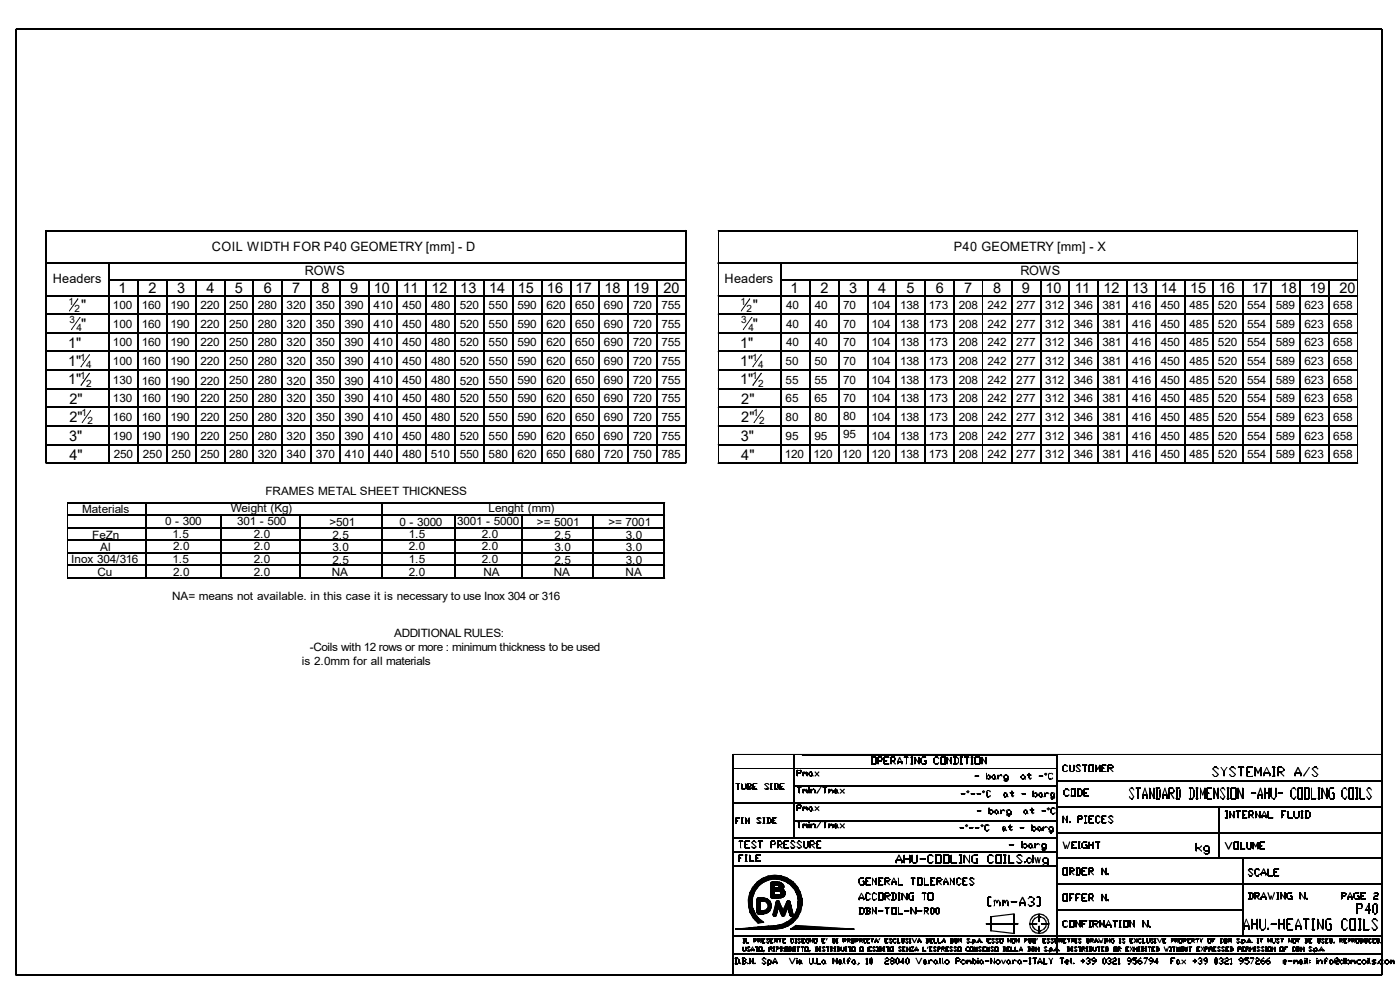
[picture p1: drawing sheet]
<svg xmlns="http://www.w3.org/2000/svg" width="297mm" height="210mm" viewBox="0 0 297 210" stroke-linecap="round" stroke-linejoin="round" font-family="sans-serif">
<defs><g id="words">
<g font-size="3.1">
<text x="17.2" y="65.8">&quot;</text>
<text x="25.2" y="62.1">1</text>
<text x="31.5" y="62.1">2</text>
<text x="37.6" y="62.1">3</text>
<text x="43.8" y="62.1">4</text>
<text x="49.8" y="62.1">5</text>
<text x="56" y="62.1">6</text>
<text x="62" y="62.1">7</text>
<text x="68.2" y="62.1">8</text>
<text x="74.3" y="62.1">9</text>
<text x="79.3" y="62.1">10</text>
<text x="85.5" y="62.1">11</text>
<text x="91.6" y="62.1">12</text>
<text x="97.7" y="62.1">13</text>
<text x="103.8" y="62.1">14</text>
<text x="109.9" y="62.1">15</text>
<text x="116" y="62.1">16</text>
<text x="122.1" y="62.1">17</text>
<text x="128.2" y="62.1">18</text>
<text x="134.3" y="62.1">19</text>
<text x="140.8" y="62.1">20</text>
<text x="159.7" y="65.8">&quot;</text>
<text x="167.7" y="62.1">1</text>
<text x="174" y="62.1">2</text>
<text x="180.1" y="62.1">3</text>
<text x="186.3" y="62.1">4</text>
<text x="192.3" y="62.1">5</text>
<text x="198.5" y="62.1">6</text>
<text x="204.5" y="62.1">7</text>
<text x="210.7" y="62.1">8</text>
<text x="216.8" y="62.1">9</text>
<text x="221.8" y="62.1">10</text>
<text x="228" y="62.1">11</text>
<text x="234.1" y="62.1">12</text>
<text x="240.2" y="62.1">13</text>
<text x="246.3" y="62.1">14</text>
<text x="252.5" y="62.1">15</text>
<text x="258.6" y="62.1">16</text>
<text x="265.6" y="62.1">17</text>
<text x="271.7" y="62.1">18</text>
<text x="277.8" y="62.1">19</text>
<text x="284.1" y="62.1">20</text>
<text x="17.2" y="69.7">&quot;</text>
<text x="159.7" y="69.7">&quot;</text>
<text x="14.5" y="73.8">1&quot;</text>
<text x="14.5" y="77.6">1&quot;</text>
<text x="157" y="73.8">1&quot;</text>
<text x="157" y="77.6">1&quot;</text>
<text x="14.5" y="81.5">1&quot;</text>
<text x="157" y="81.5">1&quot;</text>
<text x="14.7" y="85.7">2&quot;</text>
<text x="14.7" y="89.4">2&quot;</text>
<text x="157.3" y="85.7">2&quot;</text>
<text x="157.3" y="89.4">2&quot;</text>
<text x="14.7" y="93.6">3&quot;</text>
<text x="157.2" y="93.6">3&quot;</text>
<text x="14.7" y="97.5">4&quot;</text>
<text x="157.3" y="97.5">4&quot;</text>
</g>
<g font-size="2.7">
<text x="45" y="53.3">COIL WIDTH FOR P40 GEOMETRY [mm] - D</text>
<text x="202.3" y="53.3">P40 GEOMETRY [mm] - X</text>
<text x="64.7" y="58.4">ROWS</text>
<text x="216.5" y="58.4">ROWS</text>
<text x="11.2" y="60.1">Headers</text>
<text x="153.7" y="60.1">Headers</text>
</g>
<g font-size="2.4">
<text x="24" y="65.5">100</text>
<text x="30.1" y="65.5">160</text>
<text x="36.2" y="65.5">190</text>
<text x="42.5" y="65.5">220</text>
<text x="48.6" y="65.5">250</text>
<text x="54.7" y="65.5">280</text>
<text x="60.8" y="65.5">320</text>
<text x="67" y="65.5">350</text>
<text x="73.1" y="65.5">390</text>
<text x="79.3" y="65.5">410</text>
<text x="85.4" y="65.5">450</text>
<text x="91.5" y="65.5">480</text>
<text x="97.6" y="65.5">520</text>
<text x="103.7" y="65.5">550</text>
<text x="109.8" y="65.5">590</text>
<text x="115.9" y="65.5">620</text>
<text x="122" y="65.5">650</text>
<text x="128.1" y="65.5">690</text>
<text x="134.2" y="65.5">720</text>
<text x="140.3" y="65.5">755</text>
<text x="166.8" y="65.5">40</text>
<text x="172.8" y="65.5">40</text>
<text x="178.9" y="65.5">70</text>
<text x="184.9" y="65.5">104</text>
<text x="191" y="65.5">138</text>
<text x="197.1" y="65.5">173</text>
<text x="203.4" y="65.5">208</text>
<text x="209.5" y="65.5">242</text>
<text x="215.6" y="65.5">277</text>
<text x="221.7" y="65.5">312</text>
<text x="227.8" y="65.5">346</text>
<text x="233.9" y="65.5">381</text>
<text x="240.2" y="65.5">416</text>
<text x="246.3" y="65.5">450</text>
<text x="252.4" y="65.5">485</text>
<text x="258.4" y="65.5">520</text>
<text x="264.6" y="65.5">554</text>
<text x="270.7" y="65.5">589</text>
<text x="276.8" y="65.5">623</text>
<text x="282.9" y="65.5">658</text>
<text x="24" y="69.5">100</text>
<text x="30.1" y="69.5">160</text>
<text x="36.2" y="69.5">190</text>
<text x="42.5" y="69.5">220</text>
<text x="48.6" y="69.5">250</text>
<text x="54.7" y="69.5">280</text>
<text x="60.8" y="69.5">320</text>
<text x="67" y="69.5">350</text>
<text x="73.1" y="69.5">390</text>
<text x="79.3" y="69.5">410</text>
<text x="85.4" y="69.5">450</text>
<text x="91.5" y="69.5">480</text>
<text x="97.6" y="69.5">520</text>
<text x="103.7" y="69.5">550</text>
<text x="109.8" y="69.5">590</text>
<text x="115.9" y="69.5">620</text>
<text x="122" y="69.5">650</text>
<text x="128.1" y="69.5">690</text>
<text x="134.2" y="69.5">720</text>
<text x="140.3" y="69.5">755</text>
<text x="166.7" y="69.5">40</text>
<text x="172.8" y="69.5">40</text>
<text x="178.9" y="69.5">70</text>
<text x="184.9" y="69.5">104</text>
<text x="191" y="69.5">138</text>
<text x="197.1" y="69.5">173</text>
<text x="203.4" y="69.5">208</text>
<text x="209.5" y="69.5">242</text>
<text x="215.6" y="69.5">277</text>
<text x="221.7" y="69.5">312</text>
<text x="227.8" y="69.5">346</text>
<text x="233.9" y="69.5">381</text>
<text x="240.2" y="69.5">416</text>
<text x="246.3" y="69.5">450</text>
<text x="252.4" y="69.5">485</text>
<text x="258.4" y="69.5">520</text>
<text x="264.6" y="69.5">554</text>
<text x="270.7" y="69.5">589</text>
<text x="276.8" y="69.5">623</text>
<text x="282.9" y="69.5">658</text>
<text x="24" y="73.4">100</text>
<text x="24" y="77.4">100</text>
<text x="30.1" y="73.4">160</text>
<text x="30.1" y="77.4">160</text>
<text x="36.2" y="77.4">190</text>
<text x="36.2" y="73.4">190</text>
<text x="42.5" y="73.4">220</text>
<text x="42.5" y="77.4">220</text>
<text x="48.6" y="73.4">250</text>
<text x="48.6" y="77.4">250</text>
<text x="54.7" y="73.4">280</text>
<text x="54.7" y="77.4">280</text>
<text x="60.8" y="73.4">320</text>
<text x="60.8" y="77.4">320</text>
<text x="67" y="73.4">350</text>
<text x="67" y="77.4">350</text>
<text x="73.1" y="73.4">390</text>
<text x="73.1" y="77.4">390</text>
<text x="79.3" y="73.4">410</text>
<text x="79.3" y="77.4">410</text>
<text x="85.4" y="73.4">450</text>
<text x="85.4" y="77.4">450</text>
<text x="91.5" y="73.4">480</text>
<text x="91.5" y="77.4">480</text>
<text x="97.6" y="73.4">520</text>
<text x="97.6" y="77.4">520</text>
<text x="103.7" y="73.4">550</text>
<text x="103.7" y="77.4">550</text>
<text x="109.8" y="73.4">590</text>
<text x="109.8" y="77.4">590</text>
<text x="115.9" y="73.4">620</text>
<text x="115.9" y="77.4">620</text>
<text x="122" y="73.4">650</text>
<text x="122" y="77.4">650</text>
<text x="128.1" y="73.4">690</text>
<text x="128.1" y="77.4">690</text>
<text x="134.2" y="73.4">720</text>
<text x="134.2" y="77.4">720</text>
<text x="140.3" y="73.4">755</text>
<text x="140.3" y="77.4">755</text>
<text x="166.7" y="77.4">50</text>
<text x="166.7" y="73.4">40</text>
<text x="172.8" y="77.4">50</text>
<text x="172.8" y="73.4">40</text>
<text x="178.9" y="73.4">70</text>
<text x="178.9" y="77.4">70</text>
<text x="184.9" y="77.4">104</text>
<text x="184.9" y="73.4">104</text>
<text x="191" y="73.4">138</text>
<text x="191" y="77.4">138</text>
<text x="197.1" y="73.4">173</text>
<text x="197.1" y="77.4">173</text>
<text x="203.4" y="73.4">208</text>
<text x="203.4" y="77.4">208</text>
<text x="209.5" y="73.4">242</text>
<text x="209.5" y="77.4">242</text>
<text x="215.6" y="73.4">277</text>
<text x="215.6" y="77.4">277</text>
<text x="221.7" y="73.4">312</text>
<text x="221.7" y="77.4">312</text>
<text x="227.8" y="73.4">346</text>
<text x="227.8" y="77.4">346</text>
<text x="233.9" y="73.4">381</text>
<text x="233.9" y="77.4">381</text>
<text x="240.2" y="73.4">416</text>
<text x="240.2" y="77.4">416</text>
<text x="246.3" y="73.4">450</text>
<text x="246.3" y="77.4">450</text>
<text x="252.4" y="73.4">485</text>
<text x="252.4" y="77.4">485</text>
<text x="258.4" y="73.4">520</text>
<text x="258.4" y="77.4">520</text>
<text x="264.6" y="73.4">554</text>
<text x="264.6" y="77.4">554</text>
<text x="270.7" y="73.4">589</text>
<text x="270.7" y="77.4">589</text>
<text x="276.8" y="73.4">623</text>
<text x="276.8" y="77.4">623</text>
<text x="282.9" y="73.4">658</text>
<text x="282.9" y="77.4">658</text>
<text x="24" y="81.4">130</text>
<text x="30.1" y="81.6">160</text>
<text x="36.2" y="81.6">190</text>
<text x="42.5" y="81.6">220</text>
<text x="48.6" y="81.4">250</text>
<text x="54.7" y="81.4">280</text>
<text x="60.8" y="81.6">320</text>
<text x="67" y="81.4">350</text>
<text x="73.1" y="81.6">390</text>
<text x="79.3" y="81.4">410</text>
<text x="85.4" y="81.4">450</text>
<text x="91.5" y="81.4">480</text>
<text x="97.6" y="81.6">520</text>
<text x="103.7" y="81.4">550</text>
<text x="109.8" y="81.4">590</text>
<text x="115.9" y="81.4">620</text>
<text x="122" y="81.4">650</text>
<text x="128.1" y="81.4">690</text>
<text x="134.2" y="81.4">720</text>
<text x="140.3" y="81.4">755</text>
<text x="166.7" y="81.4">55</text>
<text x="172.8" y="81.4">55</text>
<text x="178.9" y="81.4">70</text>
<text x="184.9" y="81.4">104</text>
<text x="191" y="81.4">138</text>
<text x="197.1" y="81.4">173</text>
<text x="203.4" y="81.4">208</text>
<text x="209.5" y="81.4">242</text>
<text x="215.6" y="81.4">277</text>
<text x="221.7" y="81.4">312</text>
<text x="227.8" y="81.4">346</text>
<text x="233.9" y="81.4">381</text>
<text x="240.2" y="81.4">416</text>
<text x="246.3" y="81.4">450</text>
<text x="252.4" y="81.4">485</text>
<text x="258.4" y="81.4">520</text>
<text x="264.6" y="81.4">554</text>
<text x="270.7" y="81.4">589</text>
<text x="276.8" y="81.4">623</text>
<text x="282.9" y="81.4">658</text>
<text x="24" y="85.3">130</text>
<text x="24" y="89.2">160</text>
<text x="30.1" y="85.3">160</text>
<text x="30.1" y="89.2">160</text>
<text x="36.2" y="89.2">190</text>
<text x="36.2" y="85.3">190</text>
<text x="42.5" y="85.3">220</text>
<text x="42.5" y="89.2">220</text>
<text x="48.6" y="85.3">250</text>
<text x="48.6" y="89.2">250</text>
<text x="54.7" y="85.3">280</text>
<text x="54.7" y="89.2">280</text>
<text x="60.8" y="85.3">320</text>
<text x="60.8" y="89.2">320</text>
<text x="67" y="85.3">350</text>
<text x="67" y="89.2">350</text>
<text x="73.1" y="85.3">390</text>
<text x="73.1" y="89.2">390</text>
<text x="79.3" y="85.3">410</text>
<text x="79.3" y="89.2">410</text>
<text x="85.4" y="85.3">450</text>
<text x="85.4" y="89.2">450</text>
<text x="91.5" y="85.3">480</text>
<text x="91.5" y="89.2">480</text>
<text x="97.6" y="85.3">520</text>
<text x="97.6" y="89.2">520</text>
<text x="103.7" y="85.3">550</text>
<text x="103.7" y="89.2">550</text>
<text x="109.8" y="85.3">590</text>
<text x="109.8" y="89.2">590</text>
<text x="115.9" y="85.3">620</text>
<text x="115.9" y="89.2">620</text>
<text x="122" y="85.3">650</text>
<text x="122" y="89.2">650</text>
<text x="128.1" y="85.3">690</text>
<text x="128.1" y="89.2">690</text>
<text x="134.2" y="85.3">720</text>
<text x="134.2" y="89.2">720</text>
<text x="140.3" y="85.3">755</text>
<text x="140.3" y="89.2">755</text>
<text x="166.7" y="85.3">65</text>
<text x="166.7" y="89.2">80</text>
<text x="172.8" y="85.3">65</text>
<text x="172.8" y="89.2">80</text>
<text x="178.9" y="85.3">70</text>
<text x="178.9" y="89">80</text>
<text x="184.9" y="85.3">104</text>
<text x="184.9" y="89.2">104</text>
<text x="191" y="85.3">138</text>
<text x="191" y="89.2">138</text>
<text x="197.1" y="85.3">173</text>
<text x="197.1" y="89.2">173</text>
<text x="203.4" y="85.3">208</text>
<text x="203.4" y="89.2">208</text>
<text x="209.5" y="85.3">242</text>
<text x="209.5" y="89.2">242</text>
<text x="215.6" y="85.3">277</text>
<text x="215.6" y="89.2">277</text>
<text x="221.7" y="85.3">312</text>
<text x="221.7" y="89.2">312</text>
<text x="227.8" y="85.3">346</text>
<text x="227.8" y="89.2">346</text>
<text x="233.9" y="85.3">381</text>
<text x="233.9" y="89.2">381</text>
<text x="240.2" y="85.3">416</text>
<text x="240.2" y="89.2">416</text>
<text x="246.3" y="85.3">450</text>
<text x="246.3" y="89.2">450</text>
<text x="252.4" y="85.3">485</text>
<text x="252.4" y="89.2">485</text>
<text x="258.4" y="85.3">520</text>
<text x="258.4" y="89.2">520</text>
<text x="264.6" y="85.3">554</text>
<text x="264.6" y="89.2">554</text>
<text x="270.7" y="85.3">589</text>
<text x="270.7" y="89.2">589</text>
<text x="276.8" y="85.3">623</text>
<text x="276.8" y="89.2">623</text>
<text x="282.9" y="85.3">658</text>
<text x="282.9" y="89.2">658</text>
<text x="24" y="93.2">190</text>
<text x="30.1" y="93.2">190</text>
<text x="36.2" y="93.2">190</text>
<text x="42.5" y="93.2">220</text>
<text x="48.6" y="93.2">250</text>
<text x="54.7" y="93.2">280</text>
<text x="60.8" y="93.2">320</text>
<text x="67" y="93.2">350</text>
<text x="73.1" y="93.2">390</text>
<text x="79.3" y="93.2">410</text>
<text x="85.4" y="93.2">450</text>
<text x="91.5" y="93.2">480</text>
<text x="97.6" y="93.2">520</text>
<text x="103.7" y="93.2">550</text>
<text x="109.8" y="93.2">590</text>
<text x="115.9" y="93.2">620</text>
<text x="122" y="93.2">650</text>
<text x="128.1" y="93.2">690</text>
<text x="134.2" y="93.2">720</text>
<text x="140.3" y="93.2">755</text>
<text x="166.7" y="93.2">95</text>
<text x="172.8" y="93.2">95</text>
<text x="178.9" y="93">95</text>
<text x="184.9" y="93.2">104</text>
<text x="191" y="93.2">138</text>
<text x="197.1" y="93.2">173</text>
<text x="203.4" y="93.2">208</text>
<text x="209.5" y="93.2">242</text>
<text x="215.6" y="93.2">277</text>
<text x="221.7" y="93.2">312</text>
<text x="227.8" y="93.2">346</text>
<text x="233.9" y="93.2">381</text>
<text x="240.2" y="93.2">416</text>
<text x="246.3" y="93.2">450</text>
<text x="252.4" y="93.2">485</text>
<text x="258.4" y="93.2">520</text>
<text x="264.6" y="93.2">554</text>
<text x="270.7" y="93.2">589</text>
<text x="276.8" y="93.2">623</text>
<text x="282.9" y="93.2">658</text>
<text x="24.1" y="97.1">250</text>
<text x="30.3" y="97.1">250</text>
<text x="36.4" y="97.1">250</text>
<text x="42.5" y="97.1">250</text>
<text x="48.6" y="97.1">280</text>
<text x="54.7" y="97.1">320</text>
<text x="60.8" y="97.1">340</text>
<text x="67" y="97.1">370</text>
<text x="73.2" y="97.1">410</text>
<text x="79.3" y="97.1">440</text>
<text x="85.4" y="97.1">480</text>
<text x="91.4" y="97.1">510</text>
<text x="97.6" y="97.1">550</text>
<text x="103.7" y="97.1">580</text>
<text x="109.8" y="97.1">620</text>
<text x="115.9" y="97.1">650</text>
<text x="122" y="97.1">680</text>
<text x="128.1" y="97.1">720</text>
<text x="134.2" y="97.1">750</text>
<text x="140.3" y="97.1">785</text>
<text x="166.5" y="97.1">120</text>
<text x="172.6" y="97.1">120</text>
<text x="178.7" y="97.1">120</text>
<text x="184.9" y="97.1">120</text>
<text x="191" y="97.1">138</text>
<text x="197.1" y="97.1">173</text>
<text x="203.4" y="97.1">208</text>
<text x="209.5" y="97.1">242</text>
<text x="215.6" y="97.1">277</text>
<text x="221.7" y="97.1">312</text>
<text x="227.8" y="97.1">346</text>
<text x="233.9" y="97.1">381</text>
<text x="240.2" y="97.1">416</text>
<text x="246.3" y="97.1">450</text>
<text x="252.4" y="97.1">485</text>
<text x="258.4" y="97.1">520</text>
<text x="264.6" y="97.1">554</text>
<text x="270.7" y="97.1">589</text>
<text x="276.8" y="97.1">623</text>
<text x="282.9" y="97.1">658</text>
<text x="56.3" y="104.9">FRAMES METAL SHEET THICKNESS</text>
<text x="17.4" y="108.8">Materials</text>
<text x="35.1" y="111.4">0 - 300</text>
<text x="48.9" y="108.6">Weight (Kg)</text>
<text x="50.3" y="111.4">301 - 500</text>
<text x="69.9" y="111.5">&gt;501</text>
<text x="84.8" y="111.5">0 - 3000</text>
<text x="97" y="111.4">3001 - 5000</text>
<text x="103.7" y="108.6">Lenght (mm)</text>
<text x="113.9" y="111.5">&gt;= 5001</text>
<text x="129.1" y="111.5">&gt;= 7001</text>
<text x="15.1" y="119.5">Inox 304/316</text>
<text x="19.6" y="114.2">FeZn</text>
<text x="21.3" y="116.9">Al</text>
<text x="36.6" y="119.5">1.5</text>
<text x="36.6" y="114.1">1.5</text>
<text x="36.8" y="116.8">2.0</text>
<text x="53.9" y="114.1">2.0</text>
<text x="53.9" y="119.5">2.0</text>
<text x="53.9" y="116.8">2.0</text>
<text x="70.5" y="114.3">2.5</text>
<text x="70.5" y="116.9">3.0</text>
<text x="70.5" y="119.6">2.5</text>
<text x="86.7" y="114.1">1.5</text>
<text x="86.7" y="119.5">1.5</text>
<text x="86.7" y="116.8">2.0</text>
<text x="102.2" y="114.1">2.0</text>
<text x="102.2" y="116.8">2.0</text>
<text x="102.2" y="119.5">2.0</text>
<text x="117.6" y="114.3">2.5</text>
<text x="117.6" y="119.6">2.5</text>
<text x="117.6" y="116.9">3.0</text>
<text x="132.8" y="114.3">3.0</text>
<text x="132.8" y="116.9">3.0</text>
<text x="132.8" y="119.6">3.0</text>
<text x="20.7" y="122.3">Cu</text>
<text x="36.8" y="122.1">2.0</text>
<text x="53.9" y="122.1">2.0</text>
<text x="70.4" y="122.3">NA</text>
<text x="86.7" y="122.1">2.0</text>
<text x="102.6" y="122.3">NA</text>
<text x="117.5" y="122.3">NA</text>
<text x="132.7" y="122.3">NA</text>
<text x="36.5" y="127.4">NA= means not available. in this case it is necessary to use Inox 304 or 316</text>
<text x="83.6" y="135.1">ADDITIONAL RULES:</text>
<text x="64" y="141.1">is 2.0mm for all materials</text>
<text x="65.8" y="138.1">-Coils with 12 rows or more : minimum thickness to be used</text>
</g>
<g font-size="2.1">
<text x="14.6" y="64.7">1</text>
<text x="157.1" y="64.7">1</text>
<text x="14.7" y="68.6">3</text>
<text x="15.8" y="66.2">2</text>
<text x="16.3" y="70.2">4</text>
<text x="157.3" y="68.6">3</text>
<text x="158.4" y="66.2">2</text>
<text x="158.8" y="70.2">4</text>
<text x="17" y="76.5">1</text>
<text x="159.6" y="76.5">1</text>
<text x="17" y="80.4">1</text>
<text x="18.3" y="78.1">4</text>
<text x="18.3" y="82.1">2</text>
<text x="159.6" y="80.4">1</text>
<text x="160.8" y="78.1">4</text>
<text x="160.8" y="82.1">2</text>
<text x="17.3" y="88.3">1</text>
<text x="18.5" y="89.9">2</text>
<text x="159.8" y="88.3">1</text>
<text x="161.1" y="89.9">2</text>
</g>
</g></defs>
<path d="M0 2.5h296.9v207.4h-296.9z" fill-rule="evenodd" fill="#fff" stroke="#fff" stroke-width=".21"/>
<g fill="#000">
<path d="M16.4 63.3l.2 .2-1.8 2.5-.1-.1zM16.9 67.3l.1 .1-1.8 2.5h-.1zM18.9 75.2l.2 .1-1.8 2.5-.2-.1zM159 63.3l.1 .2-1.8 2.5-.1-.1zM159.4 67.3l.2 .1-1.8 2.5h-.2zM161.4 75.2l.2 .1-1.8 2.5-.2-.1zM18.9 79.1l.2 .2-1.8 2.5-.2-.2zM19.1 87l.2 .1-1.8 2.6-.1-.1zM161.4 79.1l.2 .2-1.8 2.5-.2-.2zM161.7 87l.1 .1-1.7 2.6-.2-.1zM155.9 173.4h.3v1.3h-.3zM156.1 173.3h.7v.3h-.7z"/>
<path d="M156.1 173.9h.4v.3h-.4zM156.1 166.1h.7v.2h-.7zM156.3 166.2h.3v1.3h-.3zM156.8 178.3h.8v.3h-.8zM157.1 178.5h.2v1.4h-.2zM157.3 173.3h.4v.3h-.4zM157.3 174.5h.4v.3h-.4zM157.2 167.3l.1-.1 .3 .2-.2 .2zM157.2 166.2h.2v1h-.2zM157.5 167.3h.4v.3h-.4zM157.3 173.4h.3v1.3h-.3zM158 167.2l.2 .1-.2 .3-.1-.2z"/>
<path d="M157.9 178.5h.3v1.4h-.3zM158 173.4h.3v1.3h-.3zM158 166.2h.3v1h-.3zM158.1 178.3h.9v.3h-.9zM158.1 179.1h.4v.2h-.4zM158.1 179.8h.9v.2h-.9zM158 173.5l.2-.2 .8 1.3-.1 .2zM158.5 167.3h.6v.3h-.6zM158.8 173.4h.2v1.3h-.2zM158.6 166.2h.3v1.3h-.3zM159 167.4l.3-.2 .2 .1-.3 .3zM159 166.7l.3-.1 .2 .1-.3 .2z"/>
<path d="M158.7 166.7h.4v.3h-.4zM158.5 166.1h.6v.2h-.6zM159.2 167.1h.3v.1h-.3zM159.2 166.4h.3v.2h-.3zM159.2 166.7l.3 .3-.2 .2-.3-.3zM159.2 166.1l.3 .2-.2 .2-.3-.2zM159.4 178.7l.2-.3 .2 .2-.2 .2zM159.4 179.7l.2-.2 .2 .3-.2 .1zM159.6 166.2h.3v1.3h-.3zM159.7 179.8h.4v.2h-.4zM159.7 178.3h.4v.3h-.4zM159.8 166.1h.8v.2h-.8z"/>
<path d="M159.8 166.7h.3v.3h-.3zM159.8 167.3h.8v.3h-.8zM160.1 179.8l.2-.3 .2 .2-.3 .2zM160.1 178.6l.1-.2 .3 .3-.2 .1zM159.4 178.8l.2-.1 .9 .8-.2 .2zM160.5 173.6l.2-.3 .2 .2-.2 .3zM160.5 174.5l.2-.1 .2 .2-.2 .2zM160.8 178.3h1v.3h-1zM160.8 174.5h.4v.3h-.4zM160.8 173.3h.4v.3h-.4zM161.3 174.4l.2 .1-.2 .3-.1-.2zM160.5 173.8l.2-.2 .8 .8-.2 .1z"/>
<path d="M161.3 173.3l.2 .3-.2 .2-.1-.3zM161.2 178.5h.2v1.4h-.2zM161.8 173.3h.5v.3h-.5zM161.8 174.5h.5v.3h-.5zM161.9 173.4h.3v1.3h-.3zM162.2 166.3l.1-.2 .2 .2-.2 .2zM162.2 167.3l.1-.1 .2 .2-.2 .2zM162.4 167.3h.5v.3h-.5zM162.4 166.1h.5v.2h-.5zM162.7 174.5h.6v.3h-.6zM162.8 167.4l.2-.2 .2 .1-.3 .3zM162.8 166.3l.1-.2 .3 .2-.2 .2z"/>
<path d="M162.8 173.4h.2v1.3h-.2zM162.2 166.5l.1-.2 .9 .9-.2 .1zM163.4 174.4l.1 .1-.1 .3-.2-.2zM162.7 173.3h.6v.3h-.6zM163.4 173.7h.2v.7h-.2zM163.4 173.3l.1 .3-.1 .2-.2-.3zM163.4 178.5h.3v1.4h-.3zM163.4 166.1h.5v.2h-.5zM163.4 167.3h.5v.3h-.5zM163.6 178.3h.7v.3h-.7zM163.8 173.4h.2v1.3h-.2zM163.5 166.2h.3v1.3h-.3z"/>
<path d="M163.9 173.3h.8v.3h-.8zM163.9 173.9h.4v.3h-.4zM163.9 174.5h.8v.3h-.8zM163.6 179.1h.7v.2h-.7zM164.3 167.3h.6v.3h-.6zM164.4 178.4l.2 .3-.1 .1-.3-.2zM164.4 178.8h.2v.1h-.2zM164.2 179.1l.3-.3 .1 .2-.2 .3zM164.4 166.2h.2v1.3h-.2zM164.8 167.4l.3-.2 .1 .1-.1 .3zM164.9 178.5h.2v1.4h-.2zM164.3 166.1h.6v.2h-.6z"/>
<path d="M165 178.3h.6v.3h-.6zM165 166.4h.2v.8h-.2zM164.8 166.3l.3-.2 .1 .2-.1 .2zM165.3 179.1l.7 .7-.2 .1-.7-.6zM165.4 166.2h.2v1.3h-.2zM165.6 166.1h.8v.2h-.8zM165.6 166.7h.4v.3h-.4zM165.6 167.3h.8v.3h-.8zM165 179.1h.6v.2h-.6zM165.6 178.6l.1-.2 .3 .3-.2 .1zM165.7 178.8h.3v.1h-.3zM165.6 179.1l.2-.3 .2 .2-.3 .3z"/>
<path d="M166.2 178.5h.3v1.4h-.3zM166.3 178.3h1v.3h-1zM166.3 179.1h.5v.2h-.5zM166.3 179.8h1v.2h-1zM167.9 178.4l.1 .2-.1 .2-.2-.1zM167.7 179.7l.2-.2 .1 .3-.1 .1zM167.9 179.8h.5v.2h-.5zM167.9 178.3h.5v.3h-.5zM168.5 179.5l.2 .2-.2 .2-.1-.1zM167.7 178.8l.2-.1 .8 .8-.2 .2zM168.5 178.4l.2 .3-.2 .1-.1-.2zM169 163.3h.3v1.3h-.3z"/>
<path d="M169 170.7h.3v1.2h-.3zM169 178.7l.3-.3 .2 .2-.3 .2zM169.2 163.3h.6v.1h-.6zM169.2 166.9h.8v.3h-.8zM169.2 170.5h.6v.3h-.6zM169.2 174.3h.8v.1h-.8zM169 179.7l.2-.2 .3 .3-.2 .1zM169.4 179.8h.4v.2h-.4zM169.4 178.3h.4v.3h-.4zM169.5 167h.2v1.3h-.2zM169.5 174.4h.2v1.2h-.2zM169.7 179.8l.3-.3 .1 .2-.2 .2z"/>
<path d="M169.2 163.9h.6v.2h-.6zM169.2 171.2h.6v.3h-.6zM169.7 163.4l.2-.1 .2 .1-.2 .3zM169.7 170.8l.2-.2 .2 .2-.2 .2zM169.7 178.6l.2-.2 .2 .3-.1 .1zM169 178.8l.2-.1 .9 .8-.1 .2zM169.7 163.9l.2-.2 .2 .2-.2 .1zM169.7 171.2l.2-.2 .2 .2-.2 .2zM169.9 163.5h.2v.3h-.2zM169.9 170.9h.2v.2h-.2zM170.3 163.8h.3v.8h-.3zM170.3 163.9l.3-.2 .1 .2-.2 .1z"/>
<path d="M170.3 167.4h.3v.9h-.3zM170.6 167.3l.1 .2-.2 .2-.2-.1zM170.3 171.1h.3v.8h-.3zM170.3 171.2l.3-.2 .1 .2-.2 .2zM170.3 174.8h.3v.8h-.3zM170.3 174.9l.3-.2 .1 .2-.2 .1zM170.6 179.5l.2 .3-.2 .1-.2-.2zM170.4 178.5h.2v1.1h-.2zM170.7 163.7l.2 .2-.2 .1-.1-.1zM170.7 163.9l.3-.2 .2 .2-.3 .1zM170.6 167.5l.1-.2 .2 .3-.2 .1zM170.7 167.6l.3-.3 .2 .2-.3 .2z"/>
<path d="M170.6 171.2l.1-.2 .2 .2-.2 .2zM170.7 171.2l.3-.2 .2 .2-.3 .2zM170.6 174.9l.1-.2 .2 .2-.2 .1zM170.7 174.9l.3-.2 .2 .2-.3 .1zM170.7 179.8h.5v.2h-.5zM170.7 163.9h.3v.3h-.3zM170.7 167.7h.3v.1h-.3zM170.7 171.3h.3v.3h-.3zM170.7 174.9h.3v.3h-.3zM171.1 179.8l.2-.3 .2 .2-.3 .2zM171.2 163.7l.1 .2-.1 .1-.2-.1zM171 167.5l.2-.2 .1 .3-.1 .1z"/>
<path d="M171 171.2l.2-.2 .1 .2-.1 .2zM171 174.9l.2-.2 .1 .2-.1 .1zM171.2 178.5h.3v1.1h-.3zM171.2 163.9h.2v.7h-.2zM171.2 167.7h.2v.6h-.2zM171.2 171.3h.2v.6h-.2zM171.2 174.9h.2v.7h-.2zM171.5 163.9h.2v.5h-.2zM171.5 167.4h.2v.9h-.2zM171.5 167h.2v.2h-.2zM171.5 171.3h.2v.4h-.2zM171.5 174.8h.2v.8h-.2z"/>
<path d="M171.5 174.4h.2v.1h-.2zM171.6 163.9l.1-.2 .2 .2-.2 .1zM171.6 171.2l.1-.2 .2 .2-.2 .2zM171.6 164.4l.1-.1 .2 .2-.2 .2zM171.6 171.8l.1-.2 .2 .2-.2 .2zM171.7 178.5h.3v1.4h-.3zM171.8 163.6h.3v.3h-.3zM171.8 171h.3v.2h-.3zM171.8 178.3h.7v.3h-.7zM171.9 167.4h.3v.9h-.3zM171.9 174.8h.3v.8h-.3zM172.4 167.3l.2 .2-.4 .4-.2-.2z"/>
<path d="M172.4 174.7l.2 .2-.4 .4-.2-.2zM171.8 164.4h.3v.3h-.3zM171.8 171.8h.3v.3h-.3zM172.2 163.7l.1 .2-.1 .1-.2-.1zM172.2 171l.1 .2-.1 .2-.2-.2zM172.2 179.1l.6 .7-.1 .1-.7-.6zM172.2 164.3l.1 .1-.1 .3-.2-.2zM172.3 164.3l.3 .2-.2 .2-.2-.3zM172.2 171.6l.1 .2-.1 .2-.2-.2zM172.2 171.8l.1-.2 .3 .2-.2 .2zM172.2 163.9h.2v.5h-.2zM172.2 171.3h.2v.4h-.2z"/>
<path d="M172.5 167.3h.2v.3h-.2zM172.5 174.6h.2v.3h-.2zM171.8 179.1h.7v.2h-.7zM172.4 178.6l.3-.2 .1 .3-.1 .1zM172.8 167.3l.2 .3-.2 .1-.2-.2zM172.8 174.7l.2 .2-.2 .1-.2-.1zM173.6 163.7l.2 .2-.8 .8-.2-.2zM172.8 171.8l.8-.8 .2 .2-.8 .8zM172.4 179.1l.3-.3 .1 .2-.1 .3zM172.7 178.8h.2v.1h-.2zM172.8 163.9l.2-.2 .8 .8-.2 .2zM172.8 167.7h.2v.6h-.2z"/>
<path d="M172.8 171.2l.2-.2 .8 .8-.2 .2zM172.8 174.9h.2v.7h-.2zM173.1 178.5h.3v1.4h-.3zM174 167l.2 .1-.8 1.2-.2-.1zM174 174.3l.2 .1-.8 1.2-.2-.1zM173.3 178.3h.8v.3h-.8zM173.3 179.1h.4v.2h-.4zM173.3 179.8h.8v.2h-.8zM174.5 166.9h.9v.3h-.9zM174.5 174.3h.9v.1h-.9zM174.8 167h.2v1.3h-.2zM174.8 174.4h.2v1.2h-.2z"/>
<path d="M175.6 167.4h.3v.9h-.3zM175.6 174.8h.3v.8h-.3zM175.9 167.3l.2 .2-.2 .2-.2-.1zM175.7 174.9l.2-.2 .2 .2-.2 .1zM176.1 167.3l.2 .3-.1 .1-.3-.2zM176.1 174.7l.2 .2-.1 .1-.3-.1zM176.3 167.3l.2 .2-.2 .2-.1-.1zM176.3 174.7l.2 .2-.2 .1-.1-.1zM176.1 167.7h.2v.1h-.2zM176.1 174.9h.2v.3h-.2zM176.3 167.5l.2-.2 .2 .3-.2 .1zM176.3 174.9l.2-.2 .2 .2-.2 .1z"/>
<path d="M176.5 167.7h.2v.6h-.2zM176.5 174.9h.2v.7h-.2zM176.9 167.7h.3v.4h-.3zM176.9 167.6l.3-.3 .1 .2-.2 .2zM176.9 174.9h.3v.5h-.3zM176.9 174.9l.3-.2 .1 .2-.2 .1zM177.1 167.9l.2 .3-.1 .1-.3-.1zM176.9 175.5l.2-.2 .2 .2-.1 .2zM177.3 167.3h.1v.3h-.1zM177.3 174.6h.1v.3h-.1zM177.3 168.1h.1v.2h-.1zM177.3 175.5h.1v.2h-.1z"/>
<path d="M177.5 167.3l.3 .3-.2 .1-.3-.2zM177.5 174.7l.3 .2-.2 .1-.3-.1zM177.5 167.7h.3v.4h-.3zM177.3 168.2l.3-.3 .2 .3-.3 .1zM177.8 167.9l.1 .3-.1 .1-.2-.1zM177.5 174.9h.3v.5h-.3zM177.3 175.5l.3-.2 .2 .2-.3 .2zM177.8 175.3l.1 .2-.1 .2-.2-.2zM178.2 168.2l.8-.9 .2 .2-.8 .8zM178.2 175.5l.8-.8 .2 .2-.8 .8zM178.2 167.5l.2-.2 .8 .9-.2 .1zM178.2 174.9l.2-.2 .8 .8-.2 .2z"/>
<path d="M184.8 160.6h.2v1.5h-.2zM184.9 160.5h.9v.3h-.9zM184.9 161.9h.9v.3h-.9zM185.7 160.6h.3v1.5h-.3zM186.1 160.6h.3v1.5h-.3zM186.3 160.5h.7v.3h-.7zM186.3 161.2h.7v.3h-.7zM186.9 160.7l.2-.2 .1 .3-.1 .2zM186.9 161.2l.2-.1 .1 .1-.1 .3zM187.1 160.9h.2v.2h-.2zM187.5 160.6h.3v1.5h-.3zM187.7 160.5h.9v.3h-.9z"/>
<path d="M187.7 161.2h.4v.3h-.4zM187.7 161.9h.9v.3h-.9zM188.9 160.6h.3v1.5h-.3zM189 160.5h.7v.3h-.7zM189.4 161.2l.6 .8-.1 .2-.7-.7zM189 161.2h.7v.3h-.7zM189.8 160.5l.2 .3-.1 .2-.3-.3zM189.8 160.9h.2v.2h-.2zM189.6 161.2l.3-.1 .1 .1-.2 .3zM190.3 161.6h.2v.5h-.2zM190.7 160.6l.3 .1-.5 .9h-.2zM190.4 161.5h.9v.2h-.9z"/>
<path d="M190.7 160.7l.3-.1 .4 1h-.2zM191.2 161.6h.3v.5h-.3zM191.8 160.5h.9v.3h-.9zM192.2 160.6h.1v1.5h-.1zM193.2 160.5h.4v.3h-.4zM193.2 161.9h.4v.3h-.4zM193.3 160.6h.2v1.5h-.2zM193.9 160.6h.3v1.5h-.3zM193.9 160.7l.3-.1 .9 1.4-.2 .1zM194.9 160.6h.2v1.5h-.2zM195.3 160.9h.2v.9h-.2zM195.4 160.8l.2-.3 .2 .2-.3 .3z"/>
<path d="M195.4 161.9l.1-.2 .3 .3-.2 .2zM195.7 160.5h.7v.3h-.7zM196.1 161.2h.3v.3h-.3zM195.7 161.9h.7v.3h-.7zM196.2 161.4h.3v.7h-.3zM198.1 160.9h.2v.9h-.2zM198.1 160.8l.2-.3 .2 .2-.2 .3zM198.3 161.7l.2 .3-.2 .2-.2-.3zM198.4 160.5h.5v.3h-.5zM198.4 161.9h.5v.3h-.5zM199 160.5l.2 .3-.2 .2-.2-.3zM199 161.7l.2 .2-.2 .3-.2-.2z"/>
<path d="M199.4 160.6h.3v1.5h-.3zM199.6 160.5h.9v.3h-.9zM199.6 161.9h.9v.3h-.9zM200.4 160.6h.2v1.5h-.2zM200.8 160.6h.2v1.5h-.2zM200.9 160.7l.1-.1 1 1.4-.2 .1zM201.7 160.6h.3v1.5h-.3zM202.3 161.9h.7v.3h-.7zM202.4 160.6h.3v1.5h-.3zM203.2 161.7l.1 .2-.2 .3-.2-.2zM202.3 160.5h.7v.3h-.7zM203.2 160.9h.1v.9h-.1z"/>
<path d="M203.1 160.5l.2 .3-.1 .2-.3-.3zM203.6 175.5h.8v.2h-.8zM203.7 160.5h.5v.3h-.5zM203.7 161.9h.5v.3h-.5zM203.9 168.3h.9v.2h-.9zM203.8 160.6h.3v1.5h-.3zM204.6 160.5h.9v.3h-.9zM204.9 174.9l.2 .1-.2 .2-.1-.2zM204.9 175l.2 .3-.2 .2-.1-.3zM205 167.8l.3-.1 .2 .1-.3 .2zM205.1 174.9l.3 .1-.2 .2-.3-.2zM204.9 160.6h.3v1.5h-.3z"/>
<path d="M205.2 167.8l.3 .3-.2 .2-.3-.3zM205.2 175l.2 .2-.3 .3-.2-.2zM205.3 167.8l.2-.1 .1 .1-.1 .2zM205.5 167.8l.1 .2-.1 .3-.2-.2zM205.7 175.5h.8v.2h-.8zM206 168.3h.8v.2h-.8zM206 160.5h.5v.3h-.5zM206 161.9h.5v.3h-.5zM206.1 160.6h.3v1.5h-.3zM206.8 160.6h.3v1.5h-.3zM206.8 164.5h.9v.3h-.9zM206.9 160.5h.9v.3h-.9z"/>
<path d="M206.9 175.5h.8v.2h-.8zM207.2 168.3h.9v.2h-.9zM207.3 171.9h.9v.2h-.9zM206.9 161.9h.9v.3h-.9zM207.7 160.6h.3v1.5h-.3zM208.1 175l.1-.1 .2 .1-.2 .2zM208.2 160.6h.2v1.5h-.2zM208.1 175.2l.1-.2 .2 .3-.2 .2zM208.3 167.8l.3-.1 .2 .1-.3 .2zM208.2 160.7l.2-.1 .9 1.4-.2 .1zM208.2 175l.2-.1 .3 .1-.2 .2zM208.3 168l.2-.2 .3 .3-.2 .2z"/>
<path d="M208.5 175l.2 .2-.3 .3-.2-.2zM208.8 167.7l.1 .1-.1 .2-.2-.2zM208.8 175.1h.3v.9h-.3zM208.8 175l.3-.1 .2 .1-.2 .2zM208.8 167.8l.1 .2-.1 .3-.2-.2zM209.1 160.6h.2v1.5h-.2zM208.8 176l.3-.1 .2 .1-.2 .3zM209.2 164h.1v1.3h-.1zM209.2 164.8l.4-.4 .2 .1-.5 .5zM209.2 167.9h.2v.9h-.2zM209.2 167.8l.2-.1 .2 .1-.3 .2zM209.2 174.8h.4v.2h-.4z"/>
<path d="M209.3 168.7l.3 .2-.2 .2-.2-.3zM209.5 167.7h.4v.1h-.4zM209.3 164.8l.5 .4-.2 .2-.4-.4zM209.2 176h.4v.3h-.4zM209.7 164.3h.2v.2h-.2zM209.7 171.4h.2v1.2h-.2zM209.7 172.1l.4-.4 .2 .2-.4 .4zM209.5 175l.2-.1 .2 .1-.2 .2zM209.7 165.1h.2v.3h-.2zM209.5 168.8h.4v.3h-.4zM209.5 176l.2-.1 .2 .1-.2 .3zM209.9 164.4l.3 .1-.2 .2-.2-.2z"/>
<path d="M209.8 167.8l.2-.1 .2 .1-.2 .2zM209.7 172.3l.2-.2 .4 .4-.2 .2zM209.9 164.6h.3v.4h-.3zM210 165l.2 .1-.3 .3-.1-.2zM210 168.7l.2 .1-.2 .3-.2-.2zM210.2 171.6h.2v.3h-.2zM210.4 164.6h.2v.4h-.2zM210.6 164.4l.2 .1-.2 .2-.2-.2zM210.2 172.5h.2v.2h-.2zM210.5 171.7l.2 .2-.2 .2-.1-.2zM210.6 165l.2 .2-.2 .2-.2-.3zM210.7 164.3h.3v.2h-.3z"/>
<path d="M210.5 172.3l.2 .2-.2 .2-.1-.2zM210.5 172h.3v.4h-.3zM210.7 165.1h.3v.3h-.3zM211 172h.2v.4h-.2zM211 171.9l.2-.2 .2 .2-.3 .2zM210.8 164.5l.2-.1 .2 .1-.2 .2zM211 164.6h.2v.4h-.2zM210.8 165.2l.2-.2 .2 .1-.2 .3zM211 165.1l.2-.1 .2 .2-.2 .2zM211.1 172.3l.3 .2-.2 .2-.2-.2zM211.3 171.6h.2v.3h-.2zM211.3 172.5h.2v.2h-.2z"/>
<path d="M211.6 171.7l.1 .2-.1 .2-.2-.2zM211.6 164.4h.3v.9h-.3zM211.6 164.8l.5-.4 .1 .1-.4 .5zM211.6 172.3l.1 .2-.1 .2-.2-.2zM211.7 172.3l.3 .2-.2 .2-.2-.2zM211.6 172h.2v.4h-.2zM212.1 164.3h.3v.2h-.3zM212.1 171.8h.3v.8h-.3zM212.2 172.1l.5-.4 .1 .2-.4 .4zM212.3 164.5l.2-.1 .2 .1-.2 .2zM212.6 175.5h.2v.5h-.2zM212.6 175.5l.2-.2 .2 .2-.3 .1z"/>
<path d="M212.7 171.6h.2v.3h-.2zM212.7 175.9l.3 .1-.2 .3-.2-.3zM212.9 168.3h.3v.5h-.3zM212.9 168.3l.2-.2 .2 .2-.2 .1zM212.9 175.2h.2v.3h-.2zM213 171.7l.2 .2-.2 .2-.2-.2zM212.9 165.5l.2-.1 .1 .1-.1 .3zM212.8 164.6h.3v.4h-.3zM212.9 165.1l.2-.1 .1 .2-.1 .2zM212.9 168.8l.2-.1 .2 .2-.2 .2zM212.9 176h.2v.3h-.2zM213.2 165.5h.4v.3h-.4z"/>
<path d="M213.2 165.1h.6v.3h-.6zM213.2 168h.2v.3h-.2zM213 175.5l.2-.2 .2 .2-.2 .1zM212.9 164.5l.2-.1 .1 .1-.1 .2zM213.2 168.8h.2v.3h-.2zM213.2 175.5h.2v.5h-.2zM213 176l.2-.1 .2 .1-.2 .3zM213.4 175.9l.2 .1-.2 .3-.2-.3zM213.5 165.5l.3-.1 .1 .1-.2 .3zM213.5 168.1l.2 .2-.2 .1-.2-.1zM213.2 164.3h.4v.2h-.4zM213.4 172.9l.2-.2 .2 .2-.1 .2z"/>
<path d="M213.6 172.3l.2 .2-.1 .2-.3-.2zM213.7 164.6h.2v.9h-.2zM213.5 168.7l.2 .1-.2 .3-.2-.2zM213.5 168.8l.2-.1 .2 .2-.1 .2zM213.4 172h.3v.4h-.3zM213.5 164.5l.2-.1 .2 .1-.1 .2zM213.5 168.3h.3v.5h-.3zM213.8 172.9h.4v.3h-.4zM213.8 172.5h.5v.2h-.5zM213.4 171.9l.3-.2 .1 .2-.2 .2zM213.9 175.2h.9v.3h-.9zM214.3 172.7l.1 .2-.1 .2-.2-.2z"/>
<path d="M214.1 179.1h.9v.2h-.9zM213.8 171.6h.4v.3h-.4zM214.3 168h.7v.3h-.7zM214.3 172h.2v.8h-.2zM214.3 171.7l.1 .2-.1 .2-.2-.2zM214.2 174.9h.2v1.1h-.2zM214.4 175.9l.2 .1-.2 .3-.1-.3zM214.4 176l.3-.1 .2 .1-.3 .3zM214.5 167.7h.3v1.1h-.3zM214.5 168.8l.3-.1 .1 .2-.1 .2zM214.9 168.7l.2 .1-.2 .3-.1-.2zM216.4 175.5h.8v.2h-.8z"/>
<path d="M216.5 164.6h.3v.4h-.3zM216.6 164.5l.2-.1 .2 .1-.2 .2zM216.7 168.3h.9v.2h-.9zM216.7 178.5h.3v1.4h-.3zM216.6 165.1l.2-.1 .2 .2-.2 .2zM217.2 178.8l.2 .2-.4 .5-.2-.2zM216.9 164.3h.2v.2h-.2zM216.9 165.1h.2v.3h-.2zM217.1 172h.3v.4h-.3zM217.1 171.9l.3-.2 .2 .2-.3 .2zM217.1 164.5l.1-.1 .2 .1-.2 .2zM217 179.3l.4 .5-.2 .1-.4-.4z"/>
<path d="M217.3 178.8h.3v.3h-.3zM217.2 165l.2 .1-.2 .3-.1-.2zM217.4 165l.2 .2-.2 .2-.2-.3zM217.3 172.3l.3 .2-.2 .2-.3-.2zM217.2 164.6h.3v.4h-.3zM217.5 171.6h.1v.3h-.1zM217.5 172.5h.1v.2h-.1zM217.6 178.8l.3 .3-.2 .2-.2-.3zM217.7 171.7l.3 .2-.2 .2-.2-.2zM217.9 164.3h.8v.2h-.8zM217.6 179.2h.3v.4h-.3zM217.7 179.5l.2 .3-.3 .1-.1-.1z"/>
<path d="M217.7 172h.3v.4h-.3zM217.6 172.5l.2-.2 .2 .2-.3 .2zM218 172.3l.2 .2-.2 .2-.2-.2zM218.2 179.2h.2v.4h-.2zM218.4 178.8l.2 .2-.3 .3-.1-.2zM218.4 165l.3 .2-.2 .2-.3-.3zM218.3 179.5l.3 .3-.2 .1-.2-.1zM218.2 164h.3v1h-.3zM218.7 165l.1 .1-.1 .3-.2-.2zM218.5 171.6h.8v.3h-.8zM218.5 178.8h.2v.3h-.2zM218.7 174.9h.3v1.2h-.3z"/>
<path d="M218.7 175.7l.5-.4 .1 .2-.3 .4zM218.6 179l.2-.2 .2 .3-.2 .2zM218.7 171.4h.3v1h-.3zM219 172.3l.2 .2-.2 .2-.2-.2zM219 172.5l.3-.2 .1 .2-.2 .2zM218.6 179.8l.2-.3 .2 .3-.2 .1zM219 179.5l.3 .3-.2 .1-.3-.1zM219.1 167.7h.2v1.3h-.2zM219.1 168.5l.4-.4 .2 .2-.4 .4zM218.8 179.2h.3v.4h-.3zM218.7 175.9l.3-.2 .3 .3-.1 .3zM219.3 175.2h.2v.3h-.2z"/>
<path d="M219.1 168.7l.2-.2 .4 .4-.2 .2zM219.3 176h.2v.3h-.2zM219.5 178.9h.3v1h-.3zM219.5 179.3l.5-.5 .2 .2-.5 .5zM219.6 168h.2v.3h-.2zM219.4 175.5l.2-.2 .2 .2-.2 .1zM219.6 168.8h.2v.3h-.2zM219.4 176l.2-.1 .2 .1-.2 .3zM219.6 175.5h.2v.5h-.2zM219.7 168.3l.2-.2 .2 .2-.2 .1zM220 175.5h.3v.5h-.3zM220 175.5l.3-.2 .1 .2-.2 .1z"/>
<path d="M219.8 168.3h.3v.5h-.3zM219.9 168.7l.2 .1-.2 .3-.2-.2zM220.1 178.8h.2v.3h-.2zM220.3 168.3h.2v.5h-.2zM220.2 175.9l.2 .1-.1 .3-.3-.3zM220.4 168.3l.1-.2 .2 .2-.2 .1zM220.4 175.2h.1v.3h-.1zM220.4 178.8l.2 .3-.2 .2-.2-.3zM220.4 164.5h.8v.3h-.8zM220.4 168.8l.1-.1 .2 .2-.2 .2zM220.4 176h.1v.3h-.1zM220.6 168h.3v.3h-.3z"/>
<path d="M220.4 175.5l.2-.2 .3 .2-.3 .1zM220.6 168.8h.3v.3h-.3zM220.6 175.5h.3v.5h-.3zM220.4 176l.2-.1 .3 .1-.3 .3zM220.6 176l.3-.1 .1 .1-.1 .3zM220.8 168.3l.2-.2 .1 .2-.1 .1zM221 171.9h.8v.2h-.8zM221 168.7l.1 .1-.1 .3-.2-.2zM221.1 168.7l.3 .2-.3 .2-.1-.3zM220.9 179.2h.2v.4h-.2zM221.1 179.5l.2 .3-.2 .1-.1-.1zM221 168.3h.2v.5h-.2z"/>
<path d="M221.2 175.4h.3v.7h-.3zM221.2 179.8h.7v.2h-.7zM221.3 175.7l.4-.4 .2 .2-.4 .4zM221.1 178.8l.2 .2-.2 .3-.1-.2zM221.5 164.1l.3-.2 .2 .2-.3 .2zM221.5 168.2h.3v.8h-.3zM221.5 168.5l.5-.4 .1 .2-.4 .4zM221.2 178.8h.5v.3h-.5zM221.7 164.1l.3 .3-.2 .1-.3-.2zM221.8 175.2h.2v.3h-.2zM221.8 178.8l.2 .3-.2 .2-.2-.3zM221.8 164.1l.2-.2 .1 .2-.1 .2z"/>
<path d="M222.1 168h.2v.3h-.2zM221.9 175.5l.2-.2 .2 .2-.2 .1zM222 164.1l.1 .2-.1 .2-.2-.1zM222.1 171.5l.2-.2 .2 .2-.2 .1zM222.1 171.6l.2-.1 .2 .2-.2 .2zM222.4 164.2h.2v.8h-.2zM222.6 163.9l.2 .2-.2 .2-.2-.2zM222.2 168.3l.2-.2 .2 .2-.2 .1zM222.5 171.3l.2 .2-.1 .1-.3-.1zM222.6 165l.2 .2-.2 .2-.2-.3zM222.6 163.9h.5v.2h-.5zM222.6 176.3l.3 .2-.2 .1-.2-.1z"/>
<path d="M222.6 175.9l.3 .1-.2 .3-.2-.3zM222.6 171.5l.1 .1-.2 .3-.2-.2zM222.5 175.5h.2v.5h-.2zM222.8 176.5h.4v.2h-.4zM222.8 176h.6v.3h-.6zM222.9 171.6h.3v.8h-.3zM222.9 171.5l.3-.2 .1 .2-.1 .1zM222.5 175.5l.2-.2 .2 .2-.3 .1zM223 169.1l.2 .2-.2 .2-.2-.2zM223 168.7l.2 .2-.2 .2-.2-.3zM222.6 165.1h.5v.3h-.5zM223.1 169.3h.4v.2h-.4z"/>
<path d="M222.8 168.3h.3v.5h-.3zM223.1 168.8h.6v.3h-.6zM223.2 163.9l.2 .2-.2 .2-.2-.2zM222.9 172.5l.3-.2 .1 .2-.1 .2zM223.2 176.5l.1-.2 .2 .2-.2 .1zM223 168.1l.2 .2-.2 .1-.2-.1zM223.2 171.2h.5v.3h-.5zM222.8 175.2h.4v.3h-.4zM223.3 175.5h.3v.9h-.3zM223.2 175.5l.1-.2 .2 .2-.2 .1zM223.2 165l.2 .1-.2 .3-.2-.2zM223.4 169.3l.3-.2 .1 .2-.2 .2z"/>
<path d="M223.1 168h.4v.3h-.4zM223.6 168.3h.2v.9h-.2zM223.6 168.1l.2 .2-.1 .1-.3-.1zM223.2 172.5h.5v.2h-.5zM223.6 171.5l.1-.2 .2 .2-.2 .1zM223.6 172.5l.1-.2 .2 .2-.2 .2zM225.4 173.1h.3v1.4h-.3zM225.4 162.5h.3v.9h-.3zM225.4 162.4l.3-.2 .2 .2-.3 .3zM225.4 173.2l.2-.1 .9 1.3-.1 .1zM225.4 163.5l.2-.2 .3 .3-.2 .2zM225.4 178.7l.3-.1 .4 1.3-.2 .1z"/>
<path d="M225.7 167.7h.2v.9h-.2zM225.8 162.2h.4v.2h-.4zM225.9 167.3l.2 .3-.2 .1-.1-.1zM226.1 179.3h.3l-.3 .7-.2-.1zM225.9 168.5l.2 .3-.2 .1-.1-.2zM226 167.3h.5v.3h-.5zM225.8 163.6h.4v.2h-.4zM226.3 173.1h.2v1.4h-.2zM226.3 162.2l.2 .2-.1 .3-.3-.3zM226.1 179.3h.3l.1 .6-.1 .1zM226.8 178.6l.2 .1-.5 1.3-.1-.1zM226.4 163.3l.1 .2-.2 .3-.2-.2z"/>
<path d="M226 168.7h.5v.2h-.5zM226.6 167.3l.3 .3-.2 .1-.2-.1zM226.8 174.3h.2v.2h-.2zM226.5 168.8l.2-.3 .2 .2-.3 .2zM226.8 163.5l.2-.2 .2 .3-.2 .2zM226.8 162.3h.2v1.1h-.2zM227.1 163.6h.5v.2h-.5zM227.1 167.4h.2v1.4h-.2zM227.2 178.6h.3v1.3h-.3zM227.2 167.3h.9v.3h-.9zM227.4 178.5h.9v.3h-.9zM227.4 179.2h.4v.2h-.4z"/>
<path d="M227.4 179.9h.9v.2h-.9zM227.7 163.3l.2 .2-.2 .3-.2-.2zM227.7 162.3h.3v1.1h-.3zM227.2 168.7h.9v.2h-.9zM228.2 162.4l.2-.2 .2 .2-.2 .3zM228 167.4h.2v1.4h-.2zM228.2 163.5l.2-.2 .2 .3-.2 .2zM228.5 163.6h.5v.2h-.5zM228.5 162.2h.5v.2h-.5zM228.6 168.7h.6v.2h-.6zM228.7 173.1h.2v1.4h-.2zM228.7 173h.7v.2h-.7z"/>
<path d="M228.7 178.5h.5v.3h-.5zM228.7 179.9h.5v.2h-.5zM229.1 163.3l.1 .2-.1 .3-.2-.2zM228.7 167.4h.2v1.4h-.2zM228.4 162.4l.8 .9-.1 .2-.9-.8zM229.1 162.2l.1 .2-.1 .3-.2-.3zM228.8 178.6h.3v1.3h-.3zM229.2 168.8l.2-.3 .2 .2-.3 .2zM228.6 167.3h.6v.3h-.6zM228.7 173.7h.7v.2h-.7zM229.4 167.7h.3v.9h-.3zM229.3 167.3l.3 .3-.2 .1-.2-.1z"/>
<path d="M229.3 173.2l.2-.2 .3 .2-.2 .2zM229.5 178.8h.3v1h-.3zM229.6 178.8l.2-.3 .2 .2-.2 .2zM229.7 162.2h.9v.2h-.9zM229.5 173.3h.3v.3h-.3zM229.3 173.7l.3-.2 .2 .2-.3 .1zM229.8 167.4h.3v1.4h-.3zM229.9 178.5h.7v.3h-.7zM229.9 167.3h1v.3h-1zM229.9 168h.5v.3h-.5zM229.9 168.7h1v.2h-1zM230.1 173h.5v.2h-.5z"/>
<path d="M230.1 174.4h.5v.2h-.5zM230 162.3h.3v1.4h-.3zM230.4 179.2h.2v.2h-.2zM230.3 173.1h.1v1.4h-.1zM230.4 179.3h.3v.6h-.3zM230.9 173.1h.3v1.4h-.3zM230.9 162.3h.3v1.4h-.3zM230.9 178.6h.3v1.3h-.3zM231 173h1v.2h-1zM231 173.7h.5v.2h-.5zM231 174.4h1v.2h-1zM231 162.2h1v.2h-1z"/>
<path d="M231 179.2h1v.2h-1zM231 163.6h1v.2h-1zM231.8 162.3h.2v1.4h-.2zM231.8 178.6h.2v1.3h-.2zM232.3 173.3h.3v1h-.3zM232.3 173.2l.3-.2 .1 .2-.2 .2zM232.3 162.3h.3v1.4h-.3zM232.4 178.5h.9v.3h-.9zM232.3 174.4l.2-.2 .2 .2-.1 .2zM232.3 162.3l.3-.1 .4 1-.3 .1zM232.6 173h.5v.2h-.5zM233.2 162.2l.3 .1-.5 1-.3-.1z"/>
<path d="M232.7 178.6h.3v1.3h-.3zM232.6 174.4h.5v.2h-.5zM233 173.2l.2-.2 .2 .2-.2 .2zM233.2 174.2l.2 .2-.2 .2-.2-.2zM233.2 162.3h.3v1.4h-.3zM233.7 173.1h.2v1.4h-.2zM233.7 162.3h.2v1.4h-.2zM233.8 173h.9v.2h-.9zM233.8 173.7h.4v.2h-.4zM233.8 174.4h.9v.2h-.9zM233.8 162.2h.9v.2h-.9zM233.8 162.8h.4v.3h-.4z"/>
<path d="M233.8 163.6h.9v.2h-.9zM235 162.3h.3v1.4h-.3zM235.1 173.2l.2-.2 .2 .2-.2 .2zM235.2 162.2h.7v.2h-.7zM235.1 174.4l.2-.2 .2 .2-.2 .2zM235.4 174.4h.5v.2h-.5zM235.4 173h.5v.2h-.5zM235.5 162.9l.7 .7-.2 .2-.7-.7zM236 174.2l.2 .2-.3 .2-.1-.2zM235.2 162.8h.7v.3h-.7zM235.9 173l.3 .2-.2 .2-.2-.2zM235.9 162.2l.3 .2-.2 .3-.2-.3z"/>
<path d="M235.1 173.4l.2-.2 .9 1-.2 .2zM235.9 162.5h.3v.2h-.3zM236 162.7l.2 .1-.3 .3-.1-.2zM239.8 167.2h.1l-.2 .4-.2-.1zM239.7 168.9l.2 .4-.1 .1-.3-.3zM239.8 169.3h.5v.2h-.5zM239.8 167.1h.5v.2h-.5zM240.4 168.9l.2 .2-.2 .3-.2-.1zM239.5 167.6l.2-.1 .9 1.4-.2 .2zM240.2 167.2h.2l.2 .3-.2 .1zM241 167.1h1v.2h-1zM242.3 168.6h.2v.8h-.2z"/>
<path d="M242.8 167.2h.2l-.5 1.5-.2-.1zM242.4 168.5h1v.3h-1zM242.8 167.2h.2l.5 1.4-.3 .1zM243.2 168.6h.3v.8h-.3zM243.7 167.2h.2l1 2.1-.2 .1zM245.3 169.3h.6v.2h-.6zM246.1 168.9l.2 .2-.3 .3-.2-.1zM245.3 167.1h.6v.2h-.6zM246 167.6h.3v1.4h-.3zM245.8 167.2h.2l.3 .3-.2 .1zM246.5 168.6h.3v.8h-.3zM247 167.2h.2l-.4 1.5-.3-.1z"/>
<path d="M246.6 168.5h1v.3h-1zM247 167.2h.2l.5 1.4-.2 .1zM247.5 168.6h.2v.8h-.2zM248.1 167.1h.7v.2h-.7zM248.4 168.2l.8 1.1-.3 .1-.7-1.1zM248.1 168.2h.7v.2h-.7zM248.6 167.2h.3l.3 .3-.3 .1zM248.9 167.6h.3v.3h-.3zM248.9 167.8l.3 .2-.3 .3-.3-.1zM249.5 169.3h.7v.2h-.7zM250.3 168.9l.2 .2-.2 .3-.2-.1zM249.5 167.1h.7v.2h-.7z"/>
<path d="M250.3 167.6h.2v1.4h-.2zM250.1 167.2h.2l.2 .3-.2 .1zM252.3 169.3h.7v.2h-.7zM253.1 168.9l.3 .2-.3 .3-.2-.1zM252.3 167.1h.7v.2h-.7zM253.1 167.6h.3v1.4h-.3zM252.9 167.2h.2l.3 .3-.3 .1zM253.7 167.1h.4v.2h-.4zM253.7 169.3h.4v.2h-.4zM253.8 179.9h.5v.2h-.5zM254.2 179.9l.6-.6 .2 .2-.6 .6zM254.2 180.1l.2-.2 .6 .5-.2 .2z"/>
<path d="M254.6 167.2h.1l.5 1.4-.2 .1zM255.5 167.2h.3l-.6 1.5-.2-.1zM255.3 179.8h.3v.5h-.3zM255.3 179.7l.4-.4 .1 .2-.3 .4zM256.1 167.1h.9v.2h-.9zM256.1 168.2h.4v.2h-.4zM256.1 169.3h.9v.2h-.9zM255.8 179.3h.5v.3h-.5zM256.4 179.3l.3 .4-.3 .2-.2-.4zM257.5 162.7l.1 .2-.2 .3-.2-.2zM257.4 164.2l.2 .3-.1 .2-.3-.3zM257.5 164.5h.6v.2h-.6z"/>
<path d="M257.5 162.7h.6v.2h-.6zM257.4 167.2h.2l1 2.1-.3 .1zM258.4 164.2l.2 .2-.4 .3-.2-.2zM258.2 162.7l.4 .3-.2 .2-.4-.3zM257.4 163l1.2 1.2-.2 .2-1.2-1.2zM259.1 167.2h.1l-.2 .4-.2-.1zM258.8 169.1l.2-.2 .2 .4-.1 .1zM259 162.8l.1-.1 .6 .9-.1 .2zM259.1 169.3h.5v.2h-.5zM259.1 167.1h.5v.2h-.5zM259.7 168.9l.2 .2-.2 .3-.2-.1zM260.2 162.7l.1 .1-.6 1-.1-.2z"/>
<path d="M258.8 167.6l.2-.1 .9 1.4-.2 .2zM259.5 167.2h.2l.2 .3-.2 .1zM259.6 163.7h.2v.9h-.2zM259.9 172h.5v.2h-.5zM259.9 173.3h.5v.3h-.5zM259.8 178.8l.3-.1 .7 1.3-.3 .2zM260.1 172.1h.2v1.4h-.2zM260.3 167.1h.5v.2h-.5zM260.3 169.3h.5v.2h-.5zM260.8 172.1h.2v1.4h-.2zM260.8 163l.3-.3 .2 .2-.4 .3zM260.8 172.1h.1l1 1.3-.2 .2z"/>
<path d="M260.9 164.2l.4 .3-.2 .2-.3-.3zM261.2 164.5h.6v.2h-.6zM261.2 162.7h.6v.2h-.6zM261.3 167.1h.9v.2h-.9zM261.7 172.1h.2v1.4h-.2zM261.7 164.5l.3-.3 .2 .2-.3 .3zM261.8 178.6h.9v.2h-.9zM261.7 162.9l.2-.2 .3 .3-.2 .2zM260.9 163l1.3 1.2-.2 .2-1.2-1.2zM262.2 172h.9v.2h-.9zM261.3 169.3h.9v.2h-.9zM262.7 162.7h1.2v.2h-1.2z"/>
<path d="M262.5 178.8h.3v1.3h-.3zM262.5 172.1h.3v1.4h-.3zM262.5 167.2h.3l.9 2.1-.2 .1zM263.1 179.9h1v.3h-1zM263 178.8h.3v1.3h-.3zM263.1 162.8h.3v1.8h-.3zM263.5 172.1h.2v1.4h-.2zM263.6 172h1v.2h-1zM263.6 172.7h.5v.2h-.5zM263.6 173.3h1v.3h-1zM264.4 162.8h.2v1.8h-.2zM264.5 162.7h1.2v.2h-1.2z"/>
<path d="M264.5 163.6h.6v.3h-.6zM264.5 164.5h1.2v.2h-1.2zM264.4 178.8h.2v1.1h-.2zM264.5 179.9l.1-.1 .2 .2-.2 .2zM264.7 179.9h.5v.3h-.5zM264.8 172.1h.3v1.4h-.3zM265 172h.7v.2h-.7zM265.3 178.8h.3v1.1h-.3zM265.3 172.7l.7 .7-.2 .2-.6-.7zM265.5 168.2h.9v.2h-.9zM265 172.7h.7v.2h-.7zM265.8 172.1l.2 .1-.2 .2-.2-.2z"/>
<path d="M265.8 178.8l.2-.1 .5 .9-.2 .1zM265.8 172.3h.2v.3h-.2zM265.8 172.5l.2 .2-.2 .2-.2-.2zM266.2 162.8h.2v1.8h-.2zM266.7 178.7l.2 .1-.4 .9-.2-.1zM266.3 172.1h.2v1.4h-.2zM266.3 172.1h.1l1 1.3-.2 .2zM266.2 162.8l.2-.1 .6 1.2-.2 .2zM267.4 162.7l.2 .1-.6 1.3-.2-.2zM266.8 168.6h.2v.8h-.2zM267.3 167.2h.2l-.5 1.5-.2-.1zM266.7 178.8h.2v1.3h-.2z"/>
<path d="M266.9 168.5h1v.3h-1zM267.2 172.1h.2v1.4h-.2zM267.3 178.6h.9v.2h-.9zM267.3 179.3h.4v.2h-.4zM267.3 179.9h.9v.3h-.9zM267.3 167.2h.2l.5 1.4-.3 .1zM267.6 173h.3v.5h-.3zM268.1 172.1h.2l-.4 1-.3-.1zM267.4 162.8h.2v1.8h-.2zM267.7 172.9h.9v.3h-.9zM268 164h.2v.6h-.2zM267.7 168.6h.3v.8h-.3z"/>
<path d="M268.6 162.7l.2 .1-.6 1.3-.2-.2zM268.1 163.9h1.2v.2h-1.2zM268.1 172.1h.2l.5 .9-.3 .1zM268.3 168.2h.9v.2h-.9zM268.5 173h.3v.5h-.3zM268.6 162.8l.2-.1 .6 1.2-.2 .2zM269.1 173.3h1v.3h-1zM269 172.1h.2v1.4h-.2zM269.2 164h.3v.6h-.3zM269.6 167.2h.2v1.8h-.2zM269.8 168.9l.3 .4-.3 .1-.2-.3zM269.9 162.7h.6v.2h-.6z"/>
<path d="M269.9 164.5h.6v.2h-.6zM270 169.3h.4v.2h-.4zM270.1 162.8h.2v1.8h-.2zM270.6 168.9l.1 .2-.2 .3-.2-.1zM270.6 167.2h.2v1.8h-.2zM271 162.8h.3v1.8h-.3zM271.2 162.7h.8v.2h-.8zM271.2 168.2h.9v.2h-.9zM271.3 163.8l.2-.2 .9 .9-.1 .2zM271.8 172.1h.2v1.4h-.2zM271.8 172h1v.2h-1zM271.8 172.7h.6v.2h-.6z"/>
<path d="M271.2 163.6h.8v.3h-.8zM272.1 162.7l.3 .3-.1 .2-.4-.3zM272.2 163.1h.2v.3h-.2zM271.9 163.6l.4-.3 .1 .2-.3 .3zM273.2 173.3h.9v.3h-.9zM273.1 172.1h.3v1.4h-.3zM273.8 167.6h.2v1.4h-.2zM274 167.2h.3l-.3 .4-.1-.1zM274 168.9l.3 .4-.3 .1-.1-.3zM274.2 167.1h.4v.2h-.4zM274.6 164h.3v.6h-.3zM275.2 162.7l.3 .1-.6 1.3-.3-.2z"/>
<path d="M274.2 169.3h.4v.2h-.4zM274.5 172.1h.2v1.1h-.2zM274.7 173.2l.2 .2-.2 .2-.1-.3zM274.7 163.9h1.3v.2h-1.3zM274.8 173.3h.5v.3h-.5zM274.6 167.2h.2l.2 .3-.2 .1zM274.8 168.9l.2 .2-.2 .3-.2-.1zM275.5 173.2l.2 .1-.3 .3-.2-.2zM275.4 172.1h.3v1.1h-.3zM275.4 167.1h.9v.2h-.9zM275.2 162.8l.3-.1 .6 1.2-.3 .2zM276 172h.4v.2h-.4z"/>
<path d="M276 173.3h.4v.3h-.4zM275.8 164h.3v.6h-.3zM276.1 172.1h.2v1.4h-.2zM275.4 169.3h.9v.2h-.9zM277.7 162.7l.2 .1-1.2 1.9-.3-.2zM276.8 167.1h.9v.2h-.9zM276.9 173.3h.7v.3h-.7zM277 172.1h.3v1.4h-.3zM277.8 173.2l.1 .1-.2 .3-.2-.2zM276.9 172h.7v.2h-.7zM277.7 172.3h.2v.9h-.2zM276.8 169.3h.9v.2h-.9z"/>
<path d="M277.7 172.1l.2 .1-.1 .2-.3-.2zM278.2 169.3h.9v.2h-.9zM278.3 163l.3-.3 .2 .2-.3 .3zM278.3 164.4l.2-.2 .3 .3-.2 .2zM278.7 164.5h.6v.2h-.6zM278.7 162.7h.6v.2h-.6zM279.5 164.2l.1 .2-.2 .3-.2-.2zM279.4 162.7l.2 .3-.1 .2-.3-.3zM278.3 163.2l.2-.2 1.1 1.2-.1 .2zM279.6 167.1h.5v.2h-.5zM279.6 169.3h.5v.2h-.5zM280.4 167.2h.3l.9 2.1-.2 .1z"/>
<path d="M281.8 167.6h.3v1.4h-.3zM282.1 167.2h.2l-.2 .4-.3-.1zM281.8 169.1l.3-.2 .2 .4-.2 .1zM282.2 167.1h.7v.2h-.7zM282.7 168.2h.2v.2h-.2zM282.2 169.3h.7v.2h-.7zM282.8 168.3h.2v1.1h-.2zM284.6 167.6h.3v1.4h-.3zM284.9 167.2h.2l-.2 .4-.2-.1zM284.7 169.1l.2-.2 .2 .4-.2 .1zM285.1 167.1h.4v.2h-.4zM285.1 169.3h.4v.2h-.4z"/>
<path d="M285.4 167.2h.2l.2 .3-.1 .1zM285.7 168.9l.1 .2-.2 .3-.2-.1zM286.2 167.1h1v.2h-1zM286.2 169.3h1v.2h-1zM287.6 167.1h.5v.2h-.5zM287.6 169.3h.5v.2h-.5zM288.5 169.3h1v.2h-1zM290.1 167.2h.2l-.2 .4-.2-.1zM289.9 169.1l.2-.2 .2 .4-.2 .1zM290.2 169.3h.4v.2h-.4zM290.2 167.1h.4v.2h-.4zM290.8 168.9l.2 .2-.2 .3-.2-.1z"/>
<path d="M289.9 167.6l.2-.1 .9 1.4-.2 .2zM290.6 167.2h.2l.2 .3-.2 .1zM156.1 197l8.8-.8v.2l-8.8 .8zM156.6 181.4h.2v1.3h-.2zM156.8 181.2h.8v.3h-.8zM156.8 181.9h.4v.2h-.4zM157.6 199h.3v.2h-.3zM157.6 199.8h.3v.3h-.3zM157.7 199.1h.2v.8h-.2zM158.1 181.2h.4v.3h-.4zM158.1 182.6h.4v.2h-.4zM158.2 199.8h.6v.3h-.6z"/>
<path d="M158.1 199.1h.3v.8h-.3zM158.2 181.4h.3v1.3h-.3zM158.6 190.9h.3l.1 1.3h-.3zM158.7 192.2h.3l.3 1.3-.3 .1zM159 182.6h1v.2h-1zM158.9 181.4h.2v1.3h-.2zM159 189.4l.2 .1-.3 1.4-.3-.1zM159 193.7l.3-.2 .7 1.2-.3 .1zM159.4 191.5h.2l.2 1.2h-.2zM159.6 190.2l.2 .1-.2 1.2h-.2zM159.6 192.8l.2-.1 .5 1.1-.2 .1zM159.6 188.2l.2 .1-.7 1.2-.1-.1z"/>
<path d="M159.8 199.1h.3v.8h-.3zM159.7 194.8l.3-.1 .9 1-.2 .2zM160 199h.4v.2h-.4zM160.2 181.4h.3v1.3h-.3zM160 189l.2 .1-.4 1.2-.2-.1zM160.1 194l.2-.2 .8 1-.2 .2zM160.4 181.2h.9v.3h-.9zM160.4 181.9h.4v.2h-.4zM160.4 182.6h.9v.2h-.9zM160 199.4h.4v.3h-.4zM160.3 199.2l.2-.2 .2 .2-.2 .1zM160.5 187.1l.2 .1-.9 1.1-.2-.1z"/>
<path d="M160.4 199.2l.3 .1zM160.3 199.4l.2-.2 .2 .3-.2 .1zM160.6 193.7l.1-.1 .1 .1-.2 .1zM160.7 193.7h.2l-.1 .3-.1-.1zM160.7 199.1h.3v.8h-.3zM160.8 195.6l1.2-.1v.3l-1.2 .1zM160.6 190.5l.2 .1-.1 .2zM160.8 199h.4v.2h-.4zM160.9 190.4h1.1v.2h-1.1zM160.7 190.4h.1l.1 .2-.2 .1zM160.9 193.7h1.1v.3h-1.1zM160.7 187.9l.3 .2-.8 1-.2-.1z"/>
<path d="M161.1 194.8l1 .7-.2 .3-1-.8zM161.1 199.4l.4 .4-.2 .2-.4-.4zM160.8 199.4h.4v.3h-.4zM161.3 191h.7v.3h-.7zM161.3 193.1h.7v.2h-.7zM161.3 199l.2 .2-.2 .1-.1-.1zM161.2 199.2l.3 .1zM161.3 199.2l.2 .3-.2 .1-.1-.2zM161.6 199.1h.2v.8h-.2zM161.7 199h.6v.2h-.6zM161.7 199.4h.3v.3h-.3zM161.7 199.8h.6v.3h-.6z"/>
<path d="M160.5 187.1l1.1-.8 .2 .2-1.1 .8zM160.7 187.9l1.1-.8 .1 .2-1 .8zM161.9 193.1l.5-.2 .1 .2-.5 .2zM161.9 193.7l.8-.1 .1 .2-.8 .2zM162.8 192.6l.1 .1-.3 .4-.2-.1zM162 191l.5 .2-.1 .2-.5-.1zM162.6 199l.2 .2-.1 .1-.2-.1zM162.6 193.6l.6-.5 .2 .2-.6 .4zM162 190.4l.8 .1-.1 .3-.8-.2zM162.5 199.9l.2-.1h.1l-.2 .2zM162.7 199.8h.3v.3h-.3zM162.7 199h.3v.2h-.3z"/>
<path d="M162.9 192.1l.2 .1-.2 .5-.1-.1zM162.4 191.4l.2-.2 .3 .3-.1 .2zM162.8 191.7l.1-.1 .2 .5-.2 .1zM162.9 199.8h.1l.2 .1-.1 .1zM161.8 187.1l1.1-.6 .1 .3-1.2 .5zM161.7 186.3l1.2-.6 .1 .3-1.2 .5zM162.5 199.3l.2-.1 .5 .6-.2 .1zM162.9 199.2l.2-.2 .1 .2-.2 .1zM163.5 192.5l.2 .1-.3 .6-.2-.1zM162.8 190.5l.6 .5-.2 .2-.6-.4zM163.3 199.1h.2v.8h-.2zM163.4 199h.6v.2h-.6z"/>
<path d="M163.4 199.4h.3v.3h-.3zM163.4 199.8h.6v.3h-.6zM163.5 191.8h.3v.8h-.3zM163.2 191.2l.2-.2 .3 .7-.2 .2zM163.5 187.1l.2 .3-.3-.1zM163.4 190.3l.3-.1v.2h-.2zM163.7 190.3v.3l-.2-.1zM163.5 187.1l.2-.1v.3zM164.5 191.3h.3l-.7 2.7-.2-.1zM163.9 194h.2v.2h-.2zM164.1 194.1l.2 .1-.3 .2v-.2zM162.9 186.5l1.3-.2v.2l-1.2 .3z"/>
<path d="M164.2 187.6h.8v.2h-.8zM164.2 189.8h1v.2h-1zM164.2 188.9h1v.3h-1zM164.2 188.3h.8v.3h-.8zM164.2 194.2h.2l-.1 .3h-.2zM164.2 199.1h.3v.8h-.3zM164.3 194.2h.2l.1 .2-.2 .1zM162.9 185.7l1.4-.2 .1 .3-1.4 .2zM164.1 187.6h.3v.9h-.3zM164.1 189h.3v.9h-.3zM164.4 199l.6 .8-.2 .2-.6-.8zM164.5 197l1.3-.2v.2l-1.3 .2z"/>
<path d="M164.5 194.1l.3 .1-.2 .2-.1-.2zM165 192.4l.2 .1-.4 1.7-.3-.1zM164.7 199.1h.3v.8h-.3zM164.9 196.2l1.3-.3v.2l-1.2 .3zM164.9 188.3l.3-.1 .1 .3-.3 .1zM164.7 191l.2 .2-.1 .2-.3-.2zM163.8 187h1.2v.2h-1.2zM164.7 191l.3-.1 .1 .2-.3 .1zM165.2 188l.3 .2-.2 .2-.2-.1zM165.1 190.9h.1l-.1 .3h-.1zM165.1 199h.6v.2h-.6zM165.1 187.8l.2-.1 .2 .3-.3 .2z"/>
<path d="M165 187.6h.3l-.1 .3-.3-.1zM165.2 189.8l.3-.1 .1 .2-.3 .1zM165.2 190.4l.5-.1 .1 .2-.6 .1zM163.8 190.4h1.4v.2h-1.4zM165 192.5l.2-.1 .7 1.8h-.2zM165.1 191.2l.2-.2 .1 .2zM165.6 189.4l.2 .1-.2 .3h-.2zM165.2 191.3l.2-.1 .8 1.9-.2 .1zM164.2 186.3l1.3 .2v.2l-1.3-.2zM165.3 188.9l.3 .1-.1 .3-.3-.1zM165 187l.6 .1-.1 .2-.5-.1zM165.4 189.2l.2-.1 .2 .3-.2 .1z"/>
<path d="M165.3 199.1h.3v.8h-.3zM164.4 185.5l1.3 .2v.3l-1.4-.2zM165.7 190.3l.5-.3 .1 .3-.5 .2zM165.8 196.8l1.3-.5 .1 .2-1.3 .5zM166.1 188.2l.2 .1-.2 .4-.2-.1zM165.6 187.1l.4 .3-.1 .2-.4-.3zM165.7 194.2l.2-.1 .2 .1-.2 .3zM165.9 199.1h.3v.8h-.3zM166 194.2h.2v.3h-.2zM166.1 195.9l1.2-.6v.2l-1.1 .6zM166.1 187.8h.2v.4h-.2zM165.8 187.6l.3-.2 .2 .3-.2 .2z"/>
<path d="M166.1 199h.5v.2h-.5zM166.1 199.4h.2v.3h-.2zM166.1 199.8h.5v.3h-.5zM166.4 189.7l.2 .1-.3 .4-.1-.1zM166.2 194.2l.1-.1 .2 .1-.2 .3zM166.1 188.6l.4 .2-.2 .2-.4-.3zM166.4 189.3h.3v.5h-.3zM166.2 189l.3-.1 .2 .4-.2 .1zM165.6 186.5l1.2 .4-.1 .2-1.2-.4zM165.7 185.7l1.4 .4-.1 .3-1.4-.4zM167.1 196.3l1.1-.8 .2 .3-1.2 .7zM166.8 191.2l.3 .1-.9 1.9-.2-.1z"/>
<path d="M167.2 195.4l.9-.9 .2 .2-1 .8zM166.8 191.2l.2-.2 .2 .2zM167.1 192.4l.2 .1-.7 1.7h-.3zM167.1 190.9h.2v.3h-.2zM167.3 190.9l.2 .1-.1 .2-.1-.1zM167.3 191.2l.3-.2 .1 .2-.2 .2zM167.1 192.5l.2-.1 .4 1.7-.2 .1zM166.6 187.1l.2-.2 1 .7-.1 .2zM167.7 197l1.1-.8 .1 .3-1 .7zM167.5 194.2l.2-.1 .2 .1-.2 .2zM167.8 194.2h.2v.3h-.2zM167.8 199.8h.4v.3h-.4z"/>
<path d="M167.9 194.2h.2l.2 .1-.2 .2zM167.8 199.1h.2v.8h-.2zM168.8 193.4l.2 .2-.7 1-.2-.1zM166.9 186.4l.2-.2 1.2 .8-.2 .1zM168.1 194h.3v.2h-.3zM167.4 191.3h.3l.7 2.6-.3 .1zM168.1 199.8h.2l.1 .1-.1 .1zM169 194.5l.3 .2-.9 1-.2-.2zM167.8 199h.4v.2h-.4zM168.3 199.2h.1v.6h-.1zM168.3 199l.1 .2-.1 .1-.2-.1zM167.6 187.8l.3-.2 .7 1-.2 .1z"/>
<path d="M168.6 199h.4v.2h-.4zM168.6 199.8h.4v.3h-.4zM169.2 192.2l.2 .1-.4 1.3-.2-.1zM168.7 199.1h.3v.8h-.3zM168.4 188.7l.3-.1 .5 1.2h-.2zM169.7 193.3l.2 .1-.6 1.3-.3-.2zM168.3 187l.9 1-.2 .2-.9-1.1zM169.1 199.2l.2-.2 .2 .2-.2 .1zM169.2 191h.3v1.3h-.3zM169 189.8h.2l.3 1.2h-.3zM169.1 199.9l.2-.1h.2l-.2 .2zM169.4 199.8h.2v.3h-.2z"/>
<path d="M169.4 199h.2v.2h-.2zM169.5 199.8h.2l.2 .1-.2 .1zM169 188.2l.2-.2 .7 1.3h-.3zM170 192h.2l-.2 1.4-.3-.1zM169.1 199.3l.2-.1 .6 .6-.2 .1zM169.7 199l.2 .2-.2 .1-.2-.1zM170 190.6h.2v1.4h-.2zM169.6 189.3h.3l.3 1.3-.2 .1zM170 199.1h.2v.8h-.2zM170.1 199h.5v.2h-.5zM170.1 199.4h.3v.3h-.3zM170.1 199.8h.5v.3h-.5z"/>
<path d="M170.8 199.2h.3v.6h-.3zM171 199l.2 .2-.1 .1-.2-.1zM171.2 199h.4v.2h-.4zM171.4 199.4h.2v.3h-.2zM171.4 199.5h.3v.4h-.3zM171.7 199.1h.3v.8h-.3zM171.9 199l.6 .8-.2 .2-.6-.8zM172.3 199.1h.2v.8h-.2zM172.6 199.1h.2v.8h-.2zM172.7 199h.6v.2h-.6zM173.2 199.1h.2v.8h-.2zM174.3 199.1h.2v.8h-.2z"/>
<path d="M174.5 199h.5v.2h-.5zM174.5 199.4h.2v.3h-.2zM174.5 199.8h.5v.3h-.5zM175.4 199l.2 .2-.2 .2-.2-.1zM176.7 199.8h.4v.3h-.4zM176.7 199.1h.2v.8h-.2zM177.1 199.8l.2 .1-.1 .1-.2-.2zM177.1 199.2h.2v.6h-.2zM177 199.2l.2-.2 .1 .2-.2 .1zM176.7 199h.4v.2h-.4zM177.5 199h.3v.2h-.3zM177.5 199.8h.3v.3h-.3z"/>
<path d="M177.5 199.1h.3v.8h-.3zM178.8 199.1h.2v.8h-.2zM178.9 199h.5v.2h-.5zM178.9 199.4h.5v.3h-.5zM179.3 199.2l.2-.2 .1 .2-.1 .1zM179.4 199.2l.2 .1zM179.3 199.4l.2-.2 .1 .3-.1 .1zM179.7 199.1h.3v.8h-.3zM179.8 199h.4v.2h-.4zM179.9 199.6l.1-.2 .5 .4-.2 .2zM179.8 199.4h.4v.3h-.4zM180.1 199.2l.2-.2 .2 .2-.2 .1z"/>
<path d="M180.3 199.2l.2 .1zM180.1 199.4l.2-.2 .2 .3-.2 .1zM180.6 199.1h.2v.8h-.2zM180.6 199h.6v.2h-.6zM168.9 196.2l12.2 .8v.2l-12.3-.7zM181.1 199.1h.3v.8h-.3zM181.4 199.1h.3v.8h-.3zM181.6 199h.4v.2h-.4zM181.6 199.4h.4v.3h-.4zM181.9 199.2l.2-.2 .1 .2-.2 .1zM182.2 190.4h.2v.5h-.2zM182.7 189.4l.1 .1-.4 .9h-.2z"/>
<path d="M182.2 186.5h.2v.9h-.2zM182.2 186.4l.2-.2 .2 .2-.2 .2zM182 199.2l.2 .1zM182 199.2l.2 .3-.1 .1-.2-.2zM182.2 199.1h.3v.8h-.3zM182.3 190.3h.9v.2h-.9zM182.3 193.7h.7v.3h-.7zM182.4 199h.4v.2h-.4zM182.2 187.5l.2-.2 .2 .3-.2 .1zM182.5 186.1h.7v.3h-.7zM182.5 199.6l.2-.2 .4 .4-.2 .2zM182.4 192.6h.3v1.3h-.3z"/>
<path d="M182.4 199.4h.4v.3h-.4zM182.7 189.5l.1-.1 .5 1h-.2zM182.8 199.2l.1-.2 .2 .2-.2 .1zM183.1 193.6l.2 .1-.2 .3-.2-.2zM182.3 192.4h.7v.2h-.7zM183 186.8h.2v.3h-.2zM182.8 199.2l.3 .1zM182.8 199.4l.1-.2 .2 .3-.2 .1zM183.1 192.7h.2v1h-.2zM183.1 192.5l.2 .1-.2 .2-.2-.2zM182.5 187.6h.7v.2h-.7zM183.3 199h.3v.2h-.3z"/>
<path d="M183.3 199.8h.3v.3h-.3zM183.1 190.4h.2v.5h-.2zM183.1 187h.2v.6h-.2zM183.3 199.1h.2v.8h-.2zM183.5 189.7h.3v.9h-.3zM183.5 186.3h.3v1.3h-.3zM183.8 189.4l.2 .2-.2 .2-.2-.2zM183.7 193.7h.7v.3h-.7zM183.7 186.1h.9v.3h-.9zM183.7 186.8h.4v.3h-.4zM183.7 187.6h.9v.2h-.9zM183.8 199.1h.2v.8h-.2z"/>
<path d="M183.8 190.5l.2 .3-.2 .1-.2-.2zM183.9 199h.6v.2h-.6zM183.9 199.4h.2v.3h-.2zM183.9 199.8h.6v.3h-.6zM183.9 189.3h.5v.3h-.5zM183.8 192.6h.2v1.3h-.2zM184.3 193.8l.2-.2 .2 .1-.2 .3zM184.3 193.1l.2-.2 .2 .2-.2 .2zM183.9 190.8h.5v.2h-.5zM183.9 193.1h.5v.2h-.5zM183.7 192.4h.7v.2h-.7zM184.3 189.6l.2-.2 .2 .2-.2 .2z"/>
<path d="M184.5 193.4h.2v.3h-.2zM184.5 192.7h.2v.3h-.2zM184.3 193.3l.2-.2 .2 .2-.2 .2zM184.3 192.6l.2-.1 .2 .1-.2 .2zM184.7 199h.6v.2h-.6zM184.3 190.8l.2-.3 .2 .2-.2 .2zM185 189.7h.1v.9h-.1zM185 189.6l.2-.2 .2 .2-.3 .2zM185 192.6h.1v1.3h-.1zM185 186.3h.1v1.3h-.1zM184.9 199.1h.2v.8h-.2zM185 192.6l.1-.1 .5 .9-.2 .1z"/>
<path d="M185.1 186.2l1 1.4-.2 .1-.9-1.3zM185.1 190.5l.3 .3-.2 .1-.2-.2zM185.3 189.3h.4v.3h-.4zM185.9 192.5l.2 .1-.5 .9-.2-.1zM185.5 199.7h.2v.2h-.2zM185.8 199l.2 .2-.3 .6-.2-.2zM185.6 199.5h.5v.3h-.5zM185.3 190.8h.4v.2h-.4zM185.6 189.6l.2-.2 .3 .2-.2 .2zM185.8 186.3h.3v1.3h-.3zM186 199l.3 .6-.2 .2-.3-.6zM185.6 190.8l.3-.3 .2 .2-.3 .2z"/>
<path d="M185.8 192.6h.3v1.3h-.3zM186.1 199.7h.2v.2h-.2zM186.3 189.5h.3v1.4h-.3zM186.3 186.3h.3v1.3h-.3zM186.5 199l.2 .2-.1 .2-.2-.1zM186.4 189.3h.9v.3h-.9zM186.4 193.1h.9v.2h-.9zM186.4 186.1h.9v.3h-.9zM186.4 186.8h.5v.3h-.5zM186.4 187.6h.9v.2h-.9zM186.4 190.8h.9v.2h-.9zM187.2 189.5h.3v1.4h-.3z"/>
<path d="M187.7 199.1h.2v.8h-.2zM187.7 189.5h.2v1.4h-.2zM187.7 186.3h.2v1.3h-.2zM187.8 199h.5v.2h-.5zM187.8 199.4h.3v.3h-.3zM187.8 199.8h.5v.3h-.5zM187.8 189.3h.7v.3h-.7zM187.8 192.4h.9v.2h-.9zM187.8 186.1h.7v.3h-.7zM188.1 190.1l.7 .7-.2 .1-.7-.6zM188.1 186.9l.7 .7-.2 .1-.7-.6zM188.1 192.6h.2v1.3h-.2z"/>
<path d="M188.7 199l.2 .2-.1 .1-.3-.1zM187.8 190h.7v.3h-.7zM187.8 186.8h.7v.3h-.7zM188.4 189.6l.2-.2 .2 .2-.2 .2zM188.4 186.4l.2-.2 .2 .2-.2 .2zM188.5 199.9l.4-.1-.2 .2zM188.8 199.8h.3v.3h-.3zM188.8 199h.3v.2h-.3zM188.6 189.8l.2 .2-.2 .3-.2-.2zM188.6 186.6l.2 .2-.2 .3-.2-.2zM188.6 189.7h.3v.2h-.3zM188.6 186.5h.3v.2h-.3z"/>
<path d="M189.1 199.8l.2 .1-.1 .1-.2-.2zM189 192.6h.3v1.3h-.3zM189 187.2h.3v.4h-.3zM189.5 186.2l.2 .1-.4 .9-.3-.1zM188.5 199.3l.3-.1 .5 .6-.2 .1zM189.2 199l.1 .2-.2 .1-.1-.1zM189.2 190.8h.7v.2h-.7zM189.2 192.4h.9v.2h-.9zM189.2 187.1h.9v.2h-.9zM189.4 199.2h.2v.6h-.2zM189.5 199l.3 .2-.2 .1-.2-.1zM189.3 189.5h.2v1.4h-.2z"/>
<path d="M189.6 199h.4v.2h-.4zM189.5 186.3l.2-.1 .5 .9-.2 .1zM189.8 190.8l.2-.3 .2 .2-.2 .2zM189.2 189.3h.7v.3h-.7zM190 189.7h.2v.9h-.2zM190 182.5h.3v.6h-.3zM190.6 181.3l.2 .2-.5 1.1-.3-.2zM190 199l.2 .2-.2 .1-.1-.1zM189.8 189.6l.2-.2 .2 .2-.2 .2zM190.1 182.4h1.1v.2h-1.1zM189.2 193.7h.9v.3h-.9zM189.9 199.8h.1l.2 .1-.2 .1z"/>
<path d="M190 192.6h.2v1.3h-.2zM190 187.2h.2v.4h-.2zM190.4 199.8h.6v.3h-.6zM190.3 199.1h.2v.8h-.2zM190.5 189.3h.5v.3h-.5zM190.5 190.8h.5v.2h-.5zM190.5 193.7h1v.3h-1zM190.5 187.6h1v.2h-1zM190.5 192.6h.1v1.3h-.1zM190.5 186.3h.1v1.3h-.1zM190.8 181.3l.6 1.1-.3 .2-.5-1.1zM190.6 189.5h.3v1.4h-.3z"/>
<path d="M191.1 199.9l.2-.1h.2l-.2 .2zM191.3 189.5h.3v1.4h-.3zM191.1 182.5h.3v.6h-.3zM191.1 199.1h.3v.7h-.3zM191.4 199.8h.2v.3h-.2zM191.6 199.8h.1l.2 .1-.2 .1zM191.6 189.4l.9 1.4-.3 .1-.8-1.3zM191.7 181.4h.3v1.7h-.3zM191.7 199.1h.3v.7h-.3zM191.8 182.1h1.1v.2h-1.1zM191.9 193.1h.9v.2h-.9zM192.2 199l.1 .2-.1 .1-.1-.1z"/>
<path d="M192.2 199.8h.1l-.1 .2-.1-.1zM192.2 199.8h.4v.3h-.4zM192.2 199h.4v.2h-.4zM192.2 189.5h.3v1.4h-.3zM192.6 199.8l.1 .1v.1l-.2-.2zM192.2 199.2l.5 .6-.1 .1-.5-.6zM192.7 199v.2l-.1 .1-.1-.1zM192.7 189.7h.3v.9h-.3zM192.7 189.6l.3-.2 .2 .2-.3 .2zM193 199h.3v.2h-.3zM193 199.8h.3v.3h-.3zM192.9 190.5l.3 .3-.2 .1-.3-.2z"/>
<path d="M192.8 181.4h.3v1.7h-.3zM193.1 189.3h.7v.3h-.7zM193.2 192.6h.2v1.3h-.2zM193 199.1h.3v.8h-.3zM193.3 186.1h.9v.3h-.9zM193.2 192.6l.2-.1 1 1.3-.3 .2zM193.5 190h.3v.3h-.3zM193.3 181.4h.3v1.3h-.3zM193.6 182.6l.3 .4-.2 .2-.3-.4zM193.4 199.2l.3-.2 .4 .9-.2 .1zM193.8 182.9h.6v.3h-.6zM193.1 190.8h.7v.2h-.7z"/>
<path d="M194.4 199l.1 .2-.4 .8-.2-.1zM193.6 190.2h.3v.7h-.3zM193.6 186.3h.3v1.3h-.3zM194.1 192.6h.3v1.3h-.3zM194.5 182.6l.2 .2-.3 .4-.1-.2zM194.4 181.4h.3v1.3h-.3zM194.5 186.3h.3v1.3h-.3zM194.6 199.7h.3v.2h-.3zM194.9 199l.2 .2-.2 .6-.3-.2zM194.7 199.5h.6v.3h-.6zM194.7 193.1h.9v.2h-.9zM194.7 186.1h.9v.3h-.9z"/>
<path d="M195.1 182.1h1.2v.2h-1.2zM194.9 199.2l.2-.2 .4 .6-.3 .2zM195.2 199.7h.3v.2h-.3zM195.6 189.3h.9v.3h-.9zM194.7 187.6h.9v.2h-.9zM195.5 186.3h.2v1.3h-.2zM196 192.6h.1v1.3h-.1zM196.1 192.4h.6v.2h-.6zM196.1 187.6h.9v.2h-.9zM196 189.5h.1v1.4h-.1zM196 186.3h.1v1.3h-.1zM196.4 193.1l.7 .7-.2 .2-.7-.7z"/>
<path d="M196.5 199.8h.4v.3h-.4zM196.7 181.6h.3v1.1h-.3zM196.7 181.5l.3-.2 .2 .2-.3 .2zM196.5 199.1h.2v.8h-.2zM196.1 193.1h.6v.2h-.6zM196.8 199.8h.2l.2 .1-.2 .1zM196.8 189.5h.3v1.4h-.3zM196.8 192.5l.3 .1-.2 .2-.3-.2zM196.9 199.2h.3v.6h-.3zM196.5 199h.4v.2h-.4zM196.7 182.8l.2-.2 .3 .4-.2 .2zM196.8 199.2l.2-.2 .2 .2-.2 .1z"/>
<path d="M197 189.3h.9v.3h-.9zM197.1 181.3h.6v.2h-.6zM196.8 192.7h.3v.3h-.3zM196.6 193.1l.3-.2 .2 .2-.3 .2zM197.2 199.1h.3v.8h-.3zM197.3 199h.6v.2h-.6zM197.3 199.4h.4v.3h-.4zM197.3 199.8h.6v.3h-.6zM197.3 192.7h.3v1h-.3zM197.3 192.6l.3-.1 .1 .1-.2 .2zM197.3 186.3h.3v1.3h-.3zM197.4 186.1h.9v.3h-.9z"/>
<path d="M197.4 186.8h.5v.3h-.5zM197.4 187.6h.9v.2h-.9zM197.5 193.6l.2 .2-.1 .2-.3-.3zM197.1 182.9h.6v.3h-.6zM197.7 192.4h.2v.2h-.2zM197.7 181.3l.3 .2-.2 .2-.2-.2zM197 190.8h.9v.2h-.9zM197.7 193.7h.2v.3h-.2zM197.8 182.6l.2 .2-.3 .4-.1-.2zM197.7 189.5h.3v1.4h-.3zM198 192.5l.2 .1-.2 .2-.2-.2zM198.2 199.8h.6v.3h-.6z"/>
<path d="M198 193.6l.2 .1-.2 .3-.2-.2zM198 192.7h.3v1h-.3zM198.3 181.4h.3v1.7h-.3zM198.1 199.1h.2v.8h-.2zM198.4 192.7h.3v1h-.3zM198.5 181.3h1.1v.2h-1.1zM198.5 192.6l.2-.1 .2 .1-.2 .2zM198.5 193.7l.2-.1 .2 .2-.2 .2zM198.7 186.3h.2v1.3h-.2zM198.8 192.4h.2v.2h-.2zM198.8 186.1h.7v.3h-.7zM198.8 193.7h.2v.3h-.2z"/>
<path d="M199.1 199.8h.6v.3h-.6zM199.1 192.5l.3 .1-.2 .2-.3-.2zM199.1 186.9l.7 .7-.2 .1-.7-.6zM198.9 199.1h.3v.8h-.3zM199.1 192.7h.3v1h-.3zM199.2 193.6l.2 .1-.3 .3-.2-.2zM198.8 186.8h.7v.3h-.7zM198.5 182.9h1.1v.3h-1.1zM199.6 186.2l.2 .2-.2 .2-.2-.2zM199.4 181.4h.3v1.7h-.3zM199.8 199.7h.2v.2h-.2zM199.6 186.6l.2 .2-.2 .3-.2-.2z"/>
<path d="M200.1 199l.3 .2-.4 .6-.1-.2zM199.6 186.5h.3v.2h-.3zM199.9 199.5h.6v.3h-.6zM200 181.4h.3v1.7h-.3zM200 187.2h.3v.4h-.3zM200.5 186.2l.2 .1-.4 .9-.3-.1zM200.1 181.3h1.2v.2h-1.2zM200.2 187.1h.9v.2h-.9zM200.1 199.2l.3-.2 .2 .6-.2 .2zM200.4 199.7h.2v.2h-.2zM200.5 186.3l.2-.1 .5 .9-.2 .1zM201 187.2h.2v.4h-.2z"/>
<path d="M200.1 182.9h1.2v.3h-1.2zM201.1 181.4h.3v1.7h-.3zM201.5 186.3h.1v1.3h-.1zM201.6 199.8h.5v.3h-.5zM201.6 186.2l1 1.4-.2 .1-.9-1.3zM201.8 182.9h1.1v.3h-1.1zM201.7 181.4h.3v1.7h-.3zM201.7 199.1h.3v.8h-.3zM202.1 199.8l.2 .1-.1 .1-.1-.2zM202.1 199.2h.3v.6h-.3zM202.2 199l.1 .2-.2 .1v-.1zM201.6 199h.5v.2h-.5z"/>
<path d="M202.3 186.3h.3v1.3h-.3zM202.6 199.8h.4v.3h-.4zM202.6 199.1h.2v.8h-.2zM202.8 186.5h.3v.9h-.3zM202.8 186.4l.3-.2 .2 .2-.3 .2zM202.9 199.8h.2l.2 .1-.2 .1zM203.1 199.2l.2 .3-.2 .1-.2-.2zM203 199.7h.3v.1h-.3zM202.7 199.4h.3v.3h-.3zM203 199.2l.3 .1zM202.6 199h.4v.2h-.4zM203.1 199.4l.2 .2-.2 .2-.2-.2z"/>
<path d="M203.1 199l.2 .2-.2 .1-.2-.1zM202.8 187.5l.2-.2 .3 .3-.2 .1zM203.2 186.1h.4v.3h-.4zM203.3 199.1h.2v.8h-.2zM203.5 181.3h.5v.2h-.5zM203.5 182.9h.5v.3h-.5zM203.3 199.2l.2-.2 .3 .6-.2 .2zM203.9 199l.2 .2-.3 .6-.2-.2zM203.2 187.6h.4v.2h-.4zM203.7 186.2l.2 .2-.1 .2-.3-.2zM203.7 181.4h.2v1.7h-.2zM203.8 187.3l.1 .2-.2 .2-.2-.1z"/>
<path d="M203.8 199.1h.3v.8h-.3zM204.2 186.3h.2v1.3h-.2zM204.4 186.1h.8v.3h-.8zM204.4 186.8h.4v.3h-.4zM204.4 187.6h.8v.2h-.8zM204.4 181.4h.3v1.7h-.3zM204.7 181.3l1.1 1.7-.2 .2-1.1-1.7zM205.2 199l.2 .2-.1 .1-.3-.1zM205 199.9l.4-.1-.2 .2zM205.3 199.8h.3v.3h-.3zM205.3 199h.3v.2h-.3zM205.5 199.8h.1l.2 .1-.1 .1z"/>
<path d="M205.6 181.4h.2v1.7h-.2zM205 199.3l.3-.1 .5 .6-.2 .1zM205.8 186.2l.2 .2-.2 .2-.2-.2zM205.5 199.2l.2-.2 .1 .2-.2 .1zM205.8 187.3l.2 .3-.2 .1-.2-.2zM205.9 199.8l.2 .1zM205.9 187.6h.5v.2h-.5zM205.9 186.1h.5v.3h-.5zM206.1 181.6h.3v1.1h-.3zM206.1 181.5l.4-.2 .1 .2-.2 .2zM206.4 199.2l.2 .3-.2 .1-.2-.2zM206.6 187.3l.1 .2-.2 .2-.2-.1z"/>
<path d="M206.1 182.8l.3-.2 .2 .4-.1 .2zM206.5 199.2h.2v.3h-.2zM206.5 186.2l.2 .2-.1 .2-.3-.2zM206.6 181.3h.8v.2h-.8zM205.8 186.4l.9 .9-.1 .2-1-.9zM206.8 199.2l.2 .2-.2 .2-.2-.1zM206.6 199.8h.2l.2 .1-.2 .1zM207.1 182.1h.3v.2h-.3zM206.8 199.5h.3v.3h-.3zM207.1 199.8l.2 .1zM207.3 199.7h.3v.2h-.3zM206.6 182.9h.8v.3h-.8z"/>
<path d="M207.7 199l.2 .2-.3 .6-.2-.2zM207.2 182.2h.3v.9h-.3zM207.5 199.5h.6v.3h-.6zM207.7 199.2l.2-.2 .3 .6-.3 .2zM207.9 199.7h.3v.2h-.3zM208.2 199.8l.3 .1zM209.3 199.1h.3v.8h-.3zM209.4 181.6h.3v1.1h-.3zM209.5 181.5l.3-.2 .1 .2-.2 .2zM209.5 199h.6v.2h-.6zM209.5 199.4h.3v.3h-.3zM209.5 199.8h.6v.3h-.6z"/>
<path d="M209.5 190.4h.3v1.7h-.3zM209.7 190.2h.6v.2h-.6zM209.5 182.8l.2-.2 .2 .4-.1 .2zM209.9 181.3h.5v.2h-.5zM210.2 197.3l5 .6-.1 .2-4.9-.5zM210.2 194.3l4.9-.6v.3l-4.9 .6zM210.3 199.2l.1-.2 .2 .2-.2 .1zM209.7 192h.6v.3h-.6zM209.9 182.9h.5v.3h-.5zM210.3 199.9l.1-.1h.2l-.2 .2zM210.5 181.3l.3 .2-.2 .2-.2-.2zM210.5 199.8h.3v.3h-.3z"/>
<path d="M210.5 199h.3v.2h-.3zM210.7 199.8h.2l.1 .1-.1 .1zM210.6 182.6l.2 .2-.3 .4-.1-.2zM210.8 190.9h.2v1.2h-.2zM210.8 191.2l.3-.3 .2 .1-.3 .4zM210.3 199.3l.1-.1 .6 .6-.1 .1zM210.7 199.2l.2-.2 .1 .2-.1 .1zM211.1 181.4h.3v1.7h-.3zM211.1 199.2l.2-.2 .2 .2-.2 .1zM211.3 181.3h1.1v.2h-1.1zM211.1 199.9l.2-.1h.2l-.2 .2zM211.1 191l.2-.1 .3 .3-.2 .2z"/>
<path d="M211.4 199.8h.2v.3h-.2zM211.4 199h.2v.2h-.2zM211.4 191.2l.3-.3 .2 .1-.3 .4zM211.6 199.8h.1l.2 .1zM211.4 191.3h.2v.2h-.2zM211.1 199.3l.2-.1 .6 .6-.2 .1zM211.6 199.2l.2-.2 .1 .2-.2 .1zM211.9 190.9l.2 .3-.1 .2-.3-.4zM212 199.1h.2v.8h-.2zM212.1 199h.6v.2h-.6zM212 191.3h.2v.8h-.2zM211.3 182.9h1.1v.3h-1.1z"/>
<path d="M212.2 181.4h.3v1.7h-.3zM212.6 190.9h.2v1.2h-.2zM212.9 190.9l.2 .1-.4 .4-.1-.2zM212.6 199.1h.2v.8h-.2zM212.9 181.3h.6v.2h-.6zM212.9 182.9h.6v.3h-.6zM212.9 191l.2-.1 .3 .3-.2 .2zM213.5 190.9l.2 .1-.3 .4-.2-.2zM213.1 181.4h.2v1.7h-.2zM213.2 191.3h.2v.2h-.2zM213.5 191l.2-.1 .3 .3-.2 .2zM213.8 199.1h.2v.8h-.2z"/>
<path d="M213.8 199.2l.1-.2 .6 .8-.2 .2zM214 182.9h1.1v.3h-1.1zM213.8 191.3h.2v.8h-.2zM213.9 181.4h.3v1.7h-.3zM214.3 199.1h.2v.8h-.2zM214.5 191.1h1.2v.3h-1.2zM214.6 199.1h.3v.8h-.3zM214.7 199h.6v.2h-.6zM215.2 199.1h.2v.8h-.2zM215.4 199.1h.3v.8h-.3zM215.6 181.5l.3-.2 .1 .2-.2 .2zM215.4 199.2l.3-.2 .6 .8-.3 .2z"/>
<path d="M215.8 182.6l.2 .4-.1 .2-.3-.4zM216 182.9h.5v.3h-.5zM216 181.3h.5v.2h-.5zM216 199.1h.3v.8h-.3zM216.2 191.5h.3v.6h-.3zM216.8 190.3l.3 .1-.7 1.2-.2-.1zM216.3 191.5h1.2v.2h-1.2zM216.7 182.6l.2 .2-.3 .4-.1-.2zM216.6 181.3l.3 .2-.2 .2-.2-.2zM215.8 181.5l1.1 1.1-.2 .2-1.1-1.1zM216.8 190.4l.3-.1 .5 1.2-.2 .1zM217.2 182.7h.3v.4h-.3z"/>
<path d="M217.2 199.1h.3v.8h-.3zM217.3 199h.4v.2h-.4zM217.3 179.8h.3v.2h-.3zM217.4 191.5h.2v.6h-.2zM217.3 199.4h.4v.3h-.4zM217.8 182.2h.3v.5h-.3zM218.1 181.9l.2 .2-.3 .2-.2-.2zM217.6 199.2l.2-.2 .2 .2-.2 .1zM217.6 199.4l.2-.2 .2 .3-.2 .1zM218 182.6l.3 .4-.2 .2-.3-.4zM217.8 199.2l.3 .1zM218.1 190.5l.2-.2 .2 .1-.3 .3z"/>
<path d="M218.2 181.8h.3v.3h-.3zM218.1 199.1h.2v.7h-.2zM218.1 199.9l.3-.1-.2 .2zM218.3 199.8h.4v.3h-.4zM218.1 192l.1-.2 .3 .2-.2 .2zM218.4 195.9h1.6v.2h-1.6zM218.4 190.2h.6v.2h-.6zM218.2 182.9h.3v.3h-.3zM218.6 181.9l.5 .5-.2 .2-.5-.5zM218.6 199.8h.1l.1 .1-.1 .1zM218.3 195.9h.3l.1 .8-.2 .1zM218.7 199.1h.2v.7h-.2z"/>
<path d="M218.5 196.8l.2-.1 .5 .7-.3 .1zM218.5 195.2h.2l-.1 .7h-.3zM218.5 179.8h.2v.2h-.2zM218.9 199.1h.3v.8h-.3zM218.7 191.1h.3v.3h-.3zM218.4 192h.6v.3h-.6zM218.9 182.4l.2 .2-.5 .6-.2-.2zM219.1 199h.6v.2h-.6zM218.8 195.9h.3l.2 .7h-.3zM219.1 197.3l.7 .4-.2 .3-.7-.4zM219.1 190.3l.3 .2-.1 .2-.4-.3zM219.1 191.2l.3 .3-.1 .1-.4-.2z"/>
<path d="M218.9 181.4h.3v1.7h-.3zM218.9 194.4l.3 .2-.5 .7-.2-.2zM219 196.7l.3-.2 .4 .5-.3 .2zM219 195.3l.3 .1-.2 .5h-.3zM219.2 190.6h.2v.3h-.2zM218.9 191.2l.4-.3 .1 .1-.3 .4zM219.2 191.5h.2v.4h-.2zM218.9 192l.4-.2 .1 .2-.3 .2zM219.6 197l.6 .3-.1 .3-.6-.4zM219.4 182l.3-.1 .3 1.1-.2 .1zM219.4 194.7l.3 .1-.4 .6-.3-.1zM219.7 197.7l.8 .2-.1 .2-.7-.1z"/>
<path d="M220 181.9l.3 .1-.3 1.1-.2-.1zM219.5 199.1h.3v.8h-.3zM218.9 194.4l.7-.5 .2 .3-.7 .4zM219.9 199l.3 .2-.2 .2-.2-.1zM219.9 190.2h.6v.2h-.6zM220.2 197.3h.6v.3h-.6zM219.5 194.7l.6-.3 .1 .2-.6 .3zM220 182l.3-.1 .2 1.1-.2 .1zM220.6 181.9l.2 .1-.3 1.1-.2-.1zM220.4 197.9l.8-.2 .1 .3-.8 .1zM219.7 193.9l.7-.2 .1 .3-.8 .2zM219.9 192h.6v.3h-.6z"/>
<path d="M220.4 193.9h.2v1.6h-.2zM220.4 196.5h.2v1.5h-.2zM220.4 190.4h.3v1.7h-.3zM220.8 197.3l.6-.3 .1 .2-.6 .4zM220.2 194.3h.6v.3h-.6zM221 195.9h1.6v.2h-1.6zM221.1 199.1h.3v.8h-.3zM221.1 180l.2 .3-.2 .1-.1-.2zM221.2 199h.6v.2h-.6zM221.2 199.4h.3v.3h-.3zM221.2 199.8h.6v.3h-.6zM221.2 197.7l.7-.4 .1 .3-.6 .4z"/>
<path d="M220.5 193.7l.8 .2-.1 .3-.8-.2zM221.2 180.2h.5v.2h-.5zM221.7 196.5l.3 .2-.5 .5-.2-.2zM221.2 183.4l.2-.2 .2 .3-.1 .2zM221.1 182.2h.3v.5h-.3zM221.2 182.8l.2-.2 .2 .4-.1 .2zM220.9 194.4l.6 .3-.1 .2-.6-.3zM221.5 183.5h.6v.2h-.6zM221.5 182.9h.9v.3h-.9zM221.2 182.1l.3-.2 .1 .2-.2 .2zM221.8 180l.2 .2-.2 .2-.2-.1zM221.9 195.9h.2l-.1 .7h-.3z"/>
<path d="M221.3 194.8l.2-.1 .5 .6-.3 .1zM222.3 196.7l.2 .1-.4 .7-.3-.1zM221.8 179.2h.3v.9h-.3zM221.7 195.4l.3-.1 .1 .6h-.2zM221.4 193.9l.6 .5-.1 .2-.7-.4zM222 183.5l.3-.3 .2 .2-.4 .3zM221.5 181.8h.6v.3h-.6zM222.1 199l.2 .2-.1 .1-.1-.1zM222.2 182.2h.3v1.1h-.3zM222.2 199.8h.1l-.2 .2v-.1zM222.2 199.8h.4v.3h-.4zM222.2 199h.4v.2h-.4z"/>
<path d="M222.4 195.9h.2l-.1 .9-.3-.1zM222.1 181.9l.4 .2-.2 .2-.3-.2zM221.8 194.6l.3-.2 .4 .7-.2 .2zM222.2 195.2h.3l.1 .7h-.2zM222.6 199.8l.2 .1-.2 .1-.1-.2zM222.2 199.2l.6 .6-.2 .1-.5-.6zM222.6 199l.2 .2-.2 .1-.1-.1zM223.1 199l.1 .2-.1 .1-.2-.1zM223.1 199.8h.1l-.1 .2-.2-.1zM223.2 199.8h.2v.3h-.2zM223.2 199h.2v.2h-.2zM223.3 199.8h.2l.2 .1-.2 .1z"/>
<path d="M223.1 199.2l.6 .6-.2 .1-.6-.6zM223.5 199l.2 .2-.2 .1-.2-.1zM223.7 199.1h.3v.8h-.3zM223.8 199h.6v.2h-.6zM223.8 199.4h.4v.3h-.4zM223.8 199.8h.6v.3h-.6zM224.6 199.1h.2v.8h-.2zM224.7 199h.5v.2h-.5zM224.9 199.4l.5 .4-.2 .2-.4-.4zM224.7 199.4h.5v.3h-.5zM225.1 199.2l.2-.2 .1 .2-.2 .1zM225.2 199.2l.1 .4-.2-.2z"/>
<path d="M225.4 189.7h.3v1.4h-.3zM225.4 195.5h.3v1h-.3zM225.4 195.4l.3-.2 .2 .2-.3 .2zM225.4 184.2h.3v1.3h-.3zM225.2 199.2l.2 .1zM225.4 199.1h.3v.8h-.3zM225.5 189.6h1v.2h-1zM225.5 184h1v.3h-1zM225.6 199h.6v.2h-.6zM225.6 199.4h.3v.3h-.3zM225.6 199.8h.6v.3h-.6zM225.4 196.5l.2-.1 .3 .2-.2 .2z"/>
<path d="M225.8 195.2h.4v.2h-.4zM225.8 196.5h.4v.3h-.4zM226.3 195.2l.2 .2-.1 .2-.3-.2zM225.5 190.9h1v.3h-1zM226.5 199h.5v.2h-.5zM225.5 185.4h1v.3h-1zM226.3 189.7h.2v1.4h-.2zM226.4 196.4l.1 .1-.2 .3-.2-.2zM226.3 184.2h.2v1.3h-.2zM226.8 189.7h.2v1.4h-.2zM226.8 195.3h.2v1.4h-.2zM226.8 184.2h.2v1.3h-.2z"/>
<path d="M226.9 189.6h.9v.2h-.9zM226.9 190.3h.5v.2h-.5zM226.9 195.2h.9v.2h-.9zM226.6 199.1h.3v.8h-.3zM226.9 184h.7v.3h-.7zM227.2 199.1h.3v.8h-.3zM227.2 184.8l.7 .6-.2 .2-.7-.7zM227.3 199.4h.6v.3h-.6zM226.9 184.7h.7v.2h-.7zM227.5 184.3l.2-.2 .2 .2-.2 .2zM226.9 196.5h.9v.3h-.9zM227.7 184.5l.2 .2-.2 .2-.2-.1z"/>
<path d="M227.7 195.3h.3v1.4h-.3zM227.7 184.3h.3v.3h-.3zM227.8 199.1h.3v.8h-.3zM228.1 189.7h.3v1.4h-.3zM228.1 195.3h.3v1.4h-.3zM228.1 199h.4v.2h-.4zM228.1 199.8h.4v.3h-.4zM228.3 189.6h.9v.2h-.9zM228.3 190.3h.4v.2h-.4zM228.3 185.4h.7v.3h-.7zM228.1 195.4l.3-.1 .9 1.3-.2 .1zM228.2 199.1h.3v.8h-.3z"/>
<path d="M228.7 199.2l.1-.2 .2 .2-.2 .1zM228.4 184.2h.3v1.3h-.3zM228.7 199.9l.1-.1h.2l-.2 .2zM228.9 199.8h.3v.3h-.3zM228.9 199h.3v.2h-.3zM229.1 185.2l.1 .2-.1 .2-.2-.2zM228.3 184h.7v.3h-.7zM229.1 195.3h.2v1.4h-.2zM229.1 199.8h.1l.2 .1zM229.1 184.3h.2v1h-.2zM229.1 184.1l.1 .2-.1 .2-.2-.2zM228.7 199.3l.1-.1 .6 .6-.2 .1z"/>
<path d="M229.1 199.2l.2-.2 .1 .2-.2 .1zM229.5 189.7h.3v1.4h-.3zM229.5 195.3h.3v1.4h-.3zM229.5 184.2h.3v1.3h-.3zM229.7 189.6h.9v.2h-.9zM229.7 190.3h.4v.2h-.4zM229.7 190.9h.9v.3h-.9zM229.7 195.2h.9v.2h-.9zM229.7 195.9h.4v.2h-.4zM229.7 184h.9v.3h-.9zM229.7 184.7h.4v.2h-.4zM229.7 185.4h.9v.3h-.9z"/>
<path d="M229.6 179.9l.2-.2 .2 .2-.2 .1zM230.5 199.8h.4v.3h-.4zM229.9 179.9h.7v.2h-.7zM230.5 199.1h.3v.8h-.3zM230.9 199.8h.1l.2 .1-.2 .1zM230.9 189.7h.3v1.4h-.3zM230.9 199.2h.3v.6h-.3zM230.5 199h.4v.2h-.4zM230.9 184.2h.3v1.3h-.3zM231 189.6h.7v.2h-.7zM231 195.2h.5v.2h-.5zM231 196.5h.5v.3h-.5z"/>
<path d="M231 199l.2 .2-.2 .1-.1-.1zM231 184h.7v.3h-.7zM231.3 199.1h.2v.8h-.2zM231.4 190.3l.6 .7-.1 .2-.7-.7zM231.1 195.3h.3v1.4h-.3zM231.4 199h.4v.2h-.4zM231.4 184.8l.6 .6-.1 .2-.7-.7zM231.5 199.6l.1-.2 .4 .4-.1 .2zM231 190.3h.7v.2h-.7zM231 184.7h.7v.2h-.7zM231.8 189.6l.2 .2-.1 .2-.3-.2zM231.8 195.3h.2v1.4h-.2z"/>
<path d="M231.4 199.4h.4v.3h-.4zM231.8 184.1l.2 .2-.1 .2-.3-.2zM231.9 199l.1 .2-.1 .1-.2-.1zM232 195.2h.6v.2h-.6zM231.8 189.9h.2v.3h-.2zM231.6 190.3l.3-.2 .1 .2-.2 .2zM231.8 199.2l.2 .1zM231.9 199.2l.1 .3-.1 .1-.2-.2zM231.8 184.3h.2v.3h-.2zM231.9 184.5l.1 .2-.2 .2-.2-.1zM232.1 199.7h.3v.2h-.3zM232.4 199l.2 .2-.2 .6-.3-.2z"/>
<path d="M232.2 199.5h.6v.3h-.6zM232.3 195.9l.7 .7-.2 .2-.7-.7zM232 195.9h.6v.2h-.6zM232.4 199.2l.2-.2 .4 .6-.3 .2zM232.7 195.2l.3 .2-.2 .2-.2-.2zM232.7 195.5h.3v.3h-.3zM232.6 195.9l.2-.2 .2 .2-.3 .2zM232.7 199.7h.3v.2h-.3zM233.2 195.3h.3v1.4h-.3zM233 199.2l.2-.1 .3 .8-.2 .1zM233.4 199.5l.3 .1-.2 .4-.2-.1zM233.2 195.4l.3-.1 .4 .9-.2 .1z"/>
<path d="M233.9 199.1l.2 .1-.3 .8-.2-.1zM233.7 189.7h.2v1.4h-.2zM234.2 195.3l.1 .1-.4 .9-.2-.1zM233.4 199.6l.3-.1 .1 .4-.2 .1zM233.7 184.2h.2v1.3h-.2zM233.7 189.8l.2-.1 .9 1.3-.2 .1zM233.7 184.3l.2-.2 .9 1.3-.2 .2zM234.2 199h.4v.2h-.4zM234.2 199.8h.4v.3h-.4zM234.2 195.3h.2v1.4h-.2zM234.6 189.7h.2v1.4h-.2zM234.6 196.2h.2v.5h-.2z"/>
<path d="M235.1 195.3l.2 .1-.5 .9-.2-.1zM234.3 199.1h.3v.8h-.3zM234.6 184.2h.2v1.3h-.2zM234.7 196.1h.9v.3h-.9zM234.8 199.1h.2v.8h-.2zM234.8 199.2l.1-.2 .6 .8-.2 .2zM235 190.9h.3v.2h-.3zM235 185.3h.3v.2h-.3zM235.1 195.4l.2-.1 .5 .9-.3 .1zM235.3 199.1h.2v.8h-.2zM235.6 199.2h.3v.6h-.3zM235.6 199.2l.2-.2 .1 .2-.1 .1z"/>
<path d="M235.5 196.2h.3v.5h-.3zM235.9 199h.4v.2h-.4zM236.1 195.2h.9v.2h-.9zM236.2 199.4l.1 .3zM236.2 199.5h.2v.4h-.2zM236.4 195.3h.3v1.4h-.3zM237.5 195.2h.4v.2h-.4zM237.5 196.5h.4v.3h-.4zM237.5 199h.2v.2h-.2zM237.5 199.8h.2v.3h-.2zM237.5 199.1h.2v.8h-.2zM237.5 195.3h.3v1.4h-.3z"/>
<path d="M238.1 199l.2 .2-.2 .1-.1-.1zM238 199.9l.1-.1h.2zM238.2 195.3h.3v1.4h-.3zM238.2 199.8h.3v.3h-.3zM238.2 199h.3v.2h-.3zM238.4 195.2h.9v.2h-.9zM238.4 199.8h.2l.1 .1-.1 .1zM238 199.3l.1-.1 .6 .6-.1 .1zM238.4 199.2l.2-.2 .1 .2-.1 .1zM238.4 196.5h.9v.3h-.9zM239.2 195.3h.2v1.4h-.2zM239.7 195.3h.2v1.4h-.2z"/>
<path d="M239.7 199.1h.2v.8h-.2zM239.8 199h.5v.2h-.5zM239.8 199.4h.3v.3h-.3zM239.8 199.8h.5v.3h-.5zM239.7 195.4l.1-.1 1 1.3-.2 .1zM240.5 195.3h.3v1.4h-.3zM241.1 199l.3 .2-.6 .8-.3-.2zM240.5 199.2l.3-.2 .6 .8-.3 .2zM241.4 199.2h.2v.6h-.2zM241.6 199l.2 .2-.2 .1-.2-.1zM241.7 199h.3v.2h-.3zM242 199l.2 .2-.2 .1-.1-.1z"/>
<path d="M241.9 199.8h.1l.2 .1-.2 .1zM242.4 195.3h.2v1.4h-.2zM242.4 199.8h.6v.3h-.6zM242.3 199.1h.2v.8h-.2zM242.4 195.4l.2-.1 1 1.3-.3 .1zM243.3 195.3h.3v1.4h-.3zM243.1 199.9l.2-.1h.2l-.2 .2zM243.1 199.1h.3v.7h-.3zM243.4 199.8h.3v.3h-.3zM243.6 199.8h.1l.2 .1zM243.7 196.5h.3v.2h-.3zM243.7 199.1h.3v.7h-.3z"/>
<path d="M244.2 199l.1 .2-.1 .1-.1-.1zM244.2 199.8h.1l-.1 .2-.1-.1zM244.2 199.8h.4v.3h-.4zM244.2 199h.4v.2h-.4zM244.5 199.8l.3 .1-.1 .1zM244.2 199.2l.6 .6-.2 .1-.5-.6zM244.5 199.2l.2-.2 .1 .2-.2 .1zM245 199h.3v.2h-.3zM245 199.8h.3v.3h-.3zM245 199.1h.3v.8h-.3zM245.4 199.2l.3-.2 .4 .9-.2 .1zM246.4 199l.1 .2-.4 .8-.2-.1z"/>
<path d="M246.6 199.1h.3v.8h-.3zM246.7 199h.6v.2h-.6zM246.7 199.4h.3v.3h-.3zM246.7 199.8h.6v.3h-.6zM248.4 199.1h.2v.8h-.2zM248.5 199h.4v.2h-.4zM248.5 199.4h.4v.3h-.4zM249 199l.2 .2-.2 .1-.2-.1zM248.9 199.2l.3 .1zM249 199.2l.2 .3-.2 .1-.2-.2zM249.2 199.1h.3v.8h-.3zM249.3 199h.4v.2h-.4z"/>
<path d="M249.6 199.4l.4 .4-.2 .2-.4-.4zM249.3 199.4h.4v.3h-.4zM249.8 199l.2 .2-.2 .1-.1-.1zM249.8 199.2l.2 .3-.2 .1-.1-.2zM249.8 199.2l.3 .1zM250.1 199.1h.2v.8h-.2zM250.3 199h.5v.2h-.5zM250.7 199.1h.2v.8h-.2zM250.9 199.1h.3v.8h-.3zM251.1 199h.4v.2h-.4zM251.1 199.4h.4v.3h-.4zM251.4 199.2l.2-.2 .2 .2-.2 .1z"/>
<path d="M251.5 199.2l.3 .1zM251.4 199.4l.2-.2 .2 .3-.2 .1zM251.9 199.1h.2v.8h-.2zM251.9 199h.6v.2h-.6zM251.9 199.4h.3v.3h-.3zM251.9 199.8h.6v.3h-.6zM252.7 199.1h.3v.8h-.3zM252.8 199h.4v.2h-.4zM252.9 199.6l.1-.2 .5 .4-.2 .2zM252.8 199.4h.4v.3h-.4zM253.3 199l.2 .2-.2 .1-.2-.1zM253.3 199.2l.2 .3-.2 .1-.2-.2z"/>
<path d="M253.3 199.2l.3 .1zM253.6 178.9h.3v1.6h-.3zM253.7 199h.5v.2h-.5zM253.9 199.1h.2v.8h-.2zM254.7 199l.2 .4-.2 .2-.2-.4zM255 199l.2 .2-.3 .4-.2-.2zM254.7 199.5h.3v.4h-.3zM255.5 180.8l.3 .2-.1 .2-.4-.2zM255.5 180.2l.3 .2-.1 .2-.4-.2zM255.8 181h.5v.2h-.5zM255.8 180.4h.7v.3h-.7zM256.2 199.1h.2v.8h-.2z"/>
<path d="M256.4 180.8l.3 .2-.3 .2-.2-.2zM256.3 199h.6v.2h-.6zM256.4 179.8h.3v1.1h-.3zM256.8 199.1h.2v.8h-.2zM257 199.1h.3v.8h-.3zM257.2 199h.5v.2h-.5zM257.2 199.4h.3v.3h-.3zM258.9 199.8h.4v.3h-.4zM258.9 199.1h.2v.8h-.2zM259.2 199.8h.2l.2 .1-.2 .1zM258.9 199h.4v.2h-.4zM259.4 199.2h.2v.6h-.2z"/>
<path d="M259.2 199.2l.2-.2 .2 .2-.2 .1zM259.7 199.8h.5v.3h-.5zM260.1 199.8h.1l.2 .1zM260.2 199.2l.1 .4-.2-.2zM259.8 199.1h.3v.8h-.3zM260.2 199.7h.3v.1h-.3zM260.1 199.6l.2-.2 .1 .2-.2 .2zM259.9 199.4h.3v.3h-.3zM260.2 199.2l.3 .1zM260.1 199.2l.2-.2 .1 .2-.2 .1zM259.7 199h.5v.2h-.5zM260.5 199.1h.3v.8h-.3z"/>
<path d="M261.2 178.7l.2 .1-.6 1.4-.3-.2zM260.5 199.2l.3-.2 .2 .6-.2 .2zM261.1 199l.2 .2-.3 .6-.2-.2zM261.1 199.1h.2v.8h-.2zM261.7 178.8h.2v1.3h-.2zM262.4 199l.2 .2-.2 .1-.1-.1zM262.4 199.8h.2l-.2 .2-.1-.1zM262.5 199.8h.3v.3h-.3zM262.5 199h.3v.2h-.3zM262.7 199.8h.2l.1 .1-.1 .1zM261.8 179.9h.9v.3h-.9zM262.4 199.2l.6 .6-.1 .1-.6-.6z"/>
<path d="M262.9 199l.1 .2-.1 .1-.2-.1zM263.1 199.8l.3 .1zM263.6 199.2l.2 .3-.2 .1-.1-.2zM263.7 199.2h.3v.3h-.3zM263.7 196.5h.3v.6h-.3zM264.3 194.9l.2 .1-.5 1.5-.3-.1zM263.8 196.3h1.2v.2h-1.2zM264.1 199.2l.1 .2-.1 .2-.2-.1zM264 199.5h.2v.3h-.2zM263.9 199.8h.2l.1 .1-.1 .1zM264.3 199.8l.3 .1zM264.3 195l.2-.1 .6 1.5-.2 .1z"/>
<path d="M264.6 199.7h.2v.2h-.2zM264.9 199l.2 .2-.3 .6-.2-.2zM264.7 199.5h.5v.3h-.5zM264.7 184.4l.3-.1 .2 .1-.3 .3zM264.8 190.6h.8v.3h-.8zM264.7 185.5l.2-.1 .3 .2-.2 .2zM265.1 199l.3 .6-.2 .2-.3-.6zM265.1 185.6h.5v.3h-.5zM265.1 184.2h.5v.2h-.5zM264.8 196.5h.3v.6h-.3zM265.3 179.8l.2 .1-.2 .3-.1-.2zM265 189.3h.2v1.5h-.2z"/>
<path d="M265.2 199.7h.2v.2h-.2zM265.4 199.8l.3 .1zM265.7 190.4l.1 .2-.1 .3-.2-.2zM265.7 185.4l.1 .1-.1 .3-.2-.2zM264.8 189.3h.8v.2h-.8zM265.6 195.9h1.1v.3h-1.1zM265.7 189.6h.2v.9h-.2zM265.7 189.3l.1 .2-.1 .2-.2-.3zM264.9 184.4l.9 1-.1 .1-1-.8zM265.7 184.3l.1 .1-.1 .3-.2-.3zM265.8 178.8h.2v1.3h-.2zM266.1 189.3h.2v1.5h-.2z"/>
<path d="M266.1 184.6h.2v.8h-.2zM266.2 184.4l.1-.1 .2 .1-.2 .3zM266.3 189.3h.6v.2h-.6zM266.2 185.5l.1-.1 .2 .2-.2 .2zM266.4 184.2h.5v.2h-.5zM266.5 189.9l.8 .8-.3 .2-.7-.7zM266.8 199h.2v.2h-.2zM266.8 199.8h.2v.3h-.2zM266.3 189.9h.6v.3h-.6zM266.4 185.6h.5v.3h-.5zM266.8 199.1h.2v.8h-.2zM267 189.3l.3 .2-.3 .2-.1-.3z"/>
<path d="M267 184.3l.3 .1-.3 .3-.1-.3zM267.2 178.8h.2v1.3h-.2zM267.3 199h.6v.2h-.6zM267 189.6h.3v.2h-.3zM267 189.8l.3 .1-.3 .3-.1-.3zM267 185.4l.3 .1-.3 .3-.1-.2zM267.2 196.9l.2-.2 .3 .3-.2 .2zM267.4 190.3h.3v.5h-.3zM267.4 185.3h.3v.4h-.3zM267.2 195h.2v1.8h-.2zM268 189.3l.2 .1-.5 1-.2-.1zM268 184.3h.2l-.5 1-.2-.1z"/>
<path d="M267.6 190.2h.9v.2h-.9zM267.6 185.1h.9v.3h-.9zM267.6 197h.6v.3h-.6zM267.4 199.1h.3v.8h-.3zM268 197l.4-.3 .1 .2-.2 .3zM268 189.4l.2-.1 .4 1-.2 .1zM268 184.3h.2l.4 .9-.2 .1zM268.4 195h.1v1.8h-.1zM268.4 190.3h.2v.5h-.2zM268.4 185.3h.2v.4h-.2zM268.9 199.1h.2v.8h-.2zM268.9 196.8h.2v.3h-.2z"/>
<path d="M269 185.6h.9v.3h-.9zM269.1 199l.4 .6-.3 .2-.2-.6zM268.9 189.4l.2-.1 .5 1.4-.3 .1zM268.9 184.3h.2v1.4h-.2zM269.5 199l.2 .2-.2 .6-.3-.2zM269.6 190l.2 .1-.2 .7-.3-.1zM269.6 195.9h1.1v.3h-1.1zM269.5 199.1h.2v.8h-.2zM269.6 190.1l.2-.1 .2 .7-.2 .1zM270.2 189.3l.3 .1-.5 1.4-.2-.1zM270 199.8h.2l-.2 .2-.2-.1zM269.8 199.1h.3v.7h-.3z"/>
<path d="M270.1 199.8h.2v.3h-.2zM270.2 199.8h.2l.2 .1-.2 .1zM270.2 184.3h.3v1.4h-.3zM270.3 184.2h1v.2h-1zM270.3 184.9h.5v.2h-.5zM270.3 185.6h1v.3h-1zM270.4 199.1h.2v.7h-.2zM270.8 199l.2 .2-.2 .1-.1-.1zM270.8 199.8h.2l-.2 .2-.1-.1zM270.8 189.3h.5v.2h-.5zM270.8 190.6h.5v.3h-.5zM270.9 199.8h.4v.3h-.4z"/>
<path d="M270.9 199h.4v.2h-.4zM271.1 199.8h.2l.1 .1zM270.9 189.3h.3v1.5h-.3zM270.8 199.2l.6 .6-.1 .1-.6-.6zM271.1 199.2l.2-.2 .1 .2-.1 .1zM271.3 195.9h1.2v.3h-1.2zM271.6 189.3h.2v1.5h-.2zM271.7 199h.6v.2h-.6zM271.6 189.4l.2-.1 1 1.4-.3 .1zM271.8 199.1h.3v.8h-.3zM272.5 189.3h.3v1.5h-.3zM272.9 189.6h.3v.9h-.3z"/>
<path d="M273 189.5l.3-.2 .2 .1-.3 .3zM273.1 194.8h1.1v.3h-1.1zM273.1 195.9h.6v.3h-.6zM273.1 197h1.1v.3h-1.1zM273.3 199.1h.2v.8h-.2zM273 190.6l.2-.2 .3 .3-.2 .2zM273.4 189.3h.6v.2h-.6zM273.5 199l.5 .8-.1 .2-.6-.8zM273.8 189.9h.2v.3h-.2zM273.9 199.1h.2v.8h-.2zM273.4 190.6h.6v.3h-.6zM274.1 199.1h.3v.8h-.3z"/>
<path d="M273.9 190.1h.2v.7h-.2zM274.2 199h.6v.2h-.6zM274.7 196.5h.3v.6h-.3zM275.3 194.9l.2 .1-.5 1.5-.3-.1zM274.8 196.3h1.2v.2h-1.2zM274.7 199.1h.3v.8h-.3zM275.2 199h.5v.2h-.5zM275.3 195l.2-.1 .6 1.5-.2 .1zM275.3 199.1h.3v.8h-.3zM275.7 189.3h.3v1.5h-.3zM275.7 189.4l.3-.1 .8 1.4-.1 .1zM275.8 196.5h.3v.6h-.3z"/>
<path d="M276.6 194.8h1.1v.3h-1.1zM276.7 189.3h.2v1.5h-.2zM276.8 199.8h.5v.3h-.5zM276.8 199.1h.3v.8h-.3zM277.1 190.5h.3v.3h-.3zM277.2 199.8h.2l.1 .1-.1 .1zM277.2 199.4l.2-.2 .1 .3-.1 .1zM277 199.4h.3v.3h-.3zM276.8 199h.5v.2h-.5zM277.4 199.7h.2v.1h-.2zM277.2 199.6l.2-.2 .1 .2-.1 .2zM277.4 199.2l.2 .1z"/>
<path d="M277.2 199.2l.2-.2 .1 .2-.1 .1zM277.6 199.1h.3v.8h-.3zM277.8 199h.5v.2h-.5zM277.8 199.4h.2v.3h-.2zM277.8 199.8h.5v.3h-.5zM278.3 194.8h.6v.3h-.6zM278.3 197h.6v.3h-.6zM279.6 199.8h.1l-.1 .2-.2-.1zM279.4 195l.2-.1 1.1 2.2-.2 .1zM279.4 199.1h.2v.7h-.2zM279.6 199.8h.3v.3h-.3zM279.8 199.8h.2l.1 .1-.1 .1z"/>
<path d="M279.9 199.1h.2v.7h-.2zM280.4 199l.2 .2-.2 .1-.2-.1zM280.4 199.8h.2l-.2 .2-.2-.1zM280.5 199.8h.2v.3h-.2zM280.5 199h.2v.2h-.2zM280.7 199.8h.1l.2 .1-.2 .1zM280.4 199.2l.6 .6-.2 .1-.6-.6zM280.8 199l.2 .2-.2 .1-.1-.1zM281.1 199.1h.2v.8h-.2zM281.1 195.4h.2v1.4h-.2zM281.4 194.9l.2 .2-.3 .3-.2-.1zM281.2 199h.6v.2h-.6z"/>
<path d="M281.2 199.4h.3v.3h-.3zM281.2 199.8h.6v.3h-.6zM281.1 196.9l.2-.2 .3 .3-.2 .2zM281.5 194.8h.8v.3h-.8zM282.1 199.8h.4v.3h-.4zM282.1 195.9h.2v.3h-.2zM282.1 199.1h.2v.8h-.2zM281.5 197h.8v.3h-.8zM282.4 199.8h.2l.2 .1-.2 .1zM282.5 199.2h.3v.6h-.3zM282.1 199h.4v.2h-.4zM282.3 196h.2v1.1h-.2z"/>
<path d="M282.4 199.2l.2-.2 .2 .2-.2 .1zM282.9 199.8l.3 .1zM284.1 199.1h.3v.8h-.3zM284.2 199h.5v.2h-.5zM284.3 199.6l.2-.2 .4 .4-.2 .2zM284.5 189.3h.2v1.5h-.2zM284.6 189.3h.6v.2h-.6zM284.6 195.4h.2v1.4h-.2zM284.9 194.9l.2 .2-.3 .3-.2-.1zM284.2 199.4h.5v.3h-.5zM284.6 199.2l.2-.2 .1 .2-.2 .1zM284.7 199.2l.1 .4-.2-.2z"/>
<path d="M284.6 196.9l.2-.2 .3 .3-.2 .2zM284.7 199.2l.3 .1zM285 199.1h.2v.8h-.2zM285 194.8h.6v.3h-.6zM285.1 199h.6v.2h-.6zM285.1 199.4h.3v.3h-.3zM285.1 199.8h.6v.3h-.6zM284.6 189.9h.6v.3h-.6zM285.1 189.4l.3-.1 .2 .2-.2 .2zM285.1 189.9l.3-.1 .2 .1-.2 .3zM285 197h.6v.3h-.6zM285.4 189.6h.3v.2h-.3z"/>
<path d="M285.7 194.9l.2 .4-.2 .1-.2-.3zM285.8 190.3h.3v.5h-.3zM286.3 189.3l.2 .1-.4 1-.3-.1zM285.9 199.1h.2v.8h-.2zM285.7 196.7l.2 .2-.2 .3-.2-.2zM286 199h.4v.2h-.4zM286 190.2h.8v.2h-.8zM286 199.4h.4v.3h-.4zM286.4 194.8h1.2v.3h-1.2zM286.5 199l.2 .2-.2 .1-.2-.1zM286.3 189.4l.2-.1 .5 1-.2 .1zM286.4 199.2l.3 .1z"/>
<path d="M286.5 199.2l.2 .3-.2 .1-.2-.2zM286.8 199.1h.2v.8h-.2zM286.8 199h.5v.2h-.5zM286.8 190.3h.2v.5h-.2zM287.1 199.4l.4 .4-.2 .2-.4-.4zM287.2 189.6h.2v.9h-.2zM286.8 199.4h.5v.3h-.5zM287.5 189.3l.2 .1-.3 .3-.1-.2zM287.2 199.2l.1-.2 .2 .2-.2 .1zM287.2 199.4l.1-.2 .2 .3-.2 .1zM287.4 190.4l.3 .3-.2 .2-.2-.3zM287.3 199.2l.3 .1z"/>
<path d="M287.6 199.1h.3v.8h-.3zM287.6 189.3h.7v.2h-.7zM286.4 197h1.2v.3h-1.2zM287.8 199h.5v.2h-.5zM287.9 191.5h.9v.3h-.9zM288 189.9h.3v.3h-.3zM288.2 194.8h.6v.3h-.6zM288.2 197h.6v.3h-.6zM287.6 190.6h.7v.3h-.7zM288.1 190.1h.3v.7h-.3zM288.2 199.1h.2v.8h-.2zM288.6 199.8h.4v.3h-.4z"/>
<path d="M288.6 189.3h.3v1.5h-.3zM288.7 189.3h.9v.2h-.9zM288.7 189.9h.5v.3h-.5zM288.7 190.6h.9v.3h-.9zM287.9 192.6h.9v.2h-.9zM288.6 199.1h.3v.8h-.3zM288.6 191.7l.3-.2 .2 .5h-.1zM289 199.8h.1l.2 .1-.2 .1zM289 199.2h.3v.6h-.3zM288.6 199h.4v.2h-.4zM289.1 199l.2 .2-.2 .1-.1-.1zM288.9 192h.2v.4h-.2z"/>
<path d="M288.6 192.6l.4-.3 .1 .2-.2 .3zM289.3 197h1.2v.3h-1.2zM289.4 199.9l.1-.1h.2l-.2 .2zM290.4 191.5l.2 .2-.9 1.4h-.2zM289.4 199.1h.2v.7h-.2zM289.6 199.8h.3v.3h-.3zM289.8 199.8h.2l.1 .1-.1 .1zM289.9 199.1h.2v.7h-.2zM290.2 199.2h.3v.6h-.3zM290.2 199.2l.2-.2 .2 .2-.2 .1zM290.5 199h.2v.2h-.2zM289.6 193h1.1v.2h-1.1z"/>
<path d="M290.6 199.2l.3-.2 .1 .2-.2 .1zM290.6 199.8h.2l.2 .1zM291.2 194.9l.2 .2-.2 .3-.2-.1zM291.1 199.1h.2v.8h-.2zM291.2 196.7l.2 .3-.2 .2-.2-.3zM291.2 199h.5v.2h-.5zM291.2 199.4h.3v.3h-.3zM291.2 199.8h.5v.3h-.5zM291.2 192h.3v1.5h-.3zM291.6 191.5l.1 .2-.3 .3h-.2zM291.3 197h.6v.3h-.6zM291.3 194.8h.6v.3h-.6z"/>
<path d="M291.6 189.3l.1 .1-.1 .3-.2-.2zM291.5 190.6h.8v.3h-.8zM291.3 190.3h.3v.5h-.3zM291.2 193.5l.2-.1 .3 .3-.1 .2zM291.7 189.3h.5v.2h-.5zM291.7 191.5h.2v.3h-.2zM291.6 189.9l.1 .3-.1 .2-.2-.2zM292.1 196.7l.2 .2-.3 .3-.2-.2zM291.7 193.7h.2v.2h-.2zM292 194.9l.3 .4-.2 .1-.3-.3zM292 191.5l.3 .5h-.2l-.3-.3zM292.1 199.8h.4v.3h-.4z"/>
<path d="M291.2 195.3l1.1 1.4-.2 .2-1.1-1.5zM291.7 189.9h.5v.3h-.5zM292.3 189.3l.1 .2-.1 .2-.2-.3zM292.1 199.1h.2v.8h-.2zM292.1 192h.2v1.5h-.2zM292.1 193.4l.2 .1-.3 .4-.2-.2zM292.4 199.8h.2l.2 .1-.2 .1zM292.1 189.9l.2-.1 .1 .1-.1 .3zM292.5 199.2h.3v.6h-.3zM292.1 199h.4v.2h-.4zM292.3 189.6h.2v.2h-.2zM292.6 199l.2 .2-.2 .1-.2-.1z"/>
<path d="M292.9 199.8l.3 .1zM155.9 204.3h.6v.3h-.6zM156 203.3h.2v1.1h-.2zM156.4 204.3l.2-.1 .2 .1-.2 .2zM155.9 203.1h.6v.3h-.6zM156.6 203.5h.2v.7h-.2zM156.4 203.4l.2-.2 .2 .2-.2 .2zM156.9 204.2h.3v.2h-.3zM157.4 204.3h.6v.3h-.6zM157.5 201.7l.2-.2 .2 .2-.2 .2zM157.5 203.3h.3v1.1h-.3zM157.5 200.9h.3v.7h-.3z"/>
<path d="M157.8 201.6h.2v.3h-.2zM158.1 204.2l.2 .1-.2 .2-.2-.2zM158.1 203.6l.2 .1-.2 .3-.2-.3zM158.1 201.5l.2 .2-.2 .2-.2-.2zM157.6 203.7h.4v.3h-.4zM157.4 203.1h.6v.3h-.6zM158.1 204.1h.3v.1h-.3zM158.1 203.7l.2 .3-.2 .2-.2-.2zM158.1 203.5h.3v.1h-.3zM158.1 203.2l.2 .2-.2 .2-.2-.2zM158.1 200.9h.3v.7h-.3zM158.4 200.9l.1-.1 .2 .1-.1 .2z"/>
<path d="M158.5 204.2h.2v.2h-.2zM158.4 201.7l.2-.2 .1 .2-.2 .2zM158.6 201.6h.4v.3h-.4zM158.6 200.8h.4v.2h-.4zM158.9 203.3h.2v1.1h-.2zM159 201.5l.1 .2-.1 .2-.1-.2zM158.4 201.1l.2-.2 .5 .6-.1 .2zM158.9 200.9l.1-.1 .1 .1-.1 .2zM158.9 203.3l.2-.1 .4 .8-.2 .1zM159.2 201.4h.3v.4h-.3zM159.6 200.9h.1l-.2 .6-.3-.1zM159.6 203.2l.3 .1-.4 .8-.2-.1z"/>
<path d="M159.4 201.4h.6v.2h-.6zM159.6 200.9h.1l.4 .5-.3 .1zM159.6 203.3h.3v1.1h-.3zM160.1 204.2h.2v.2h-.2zM159.8 201.4h.3v.4h-.3zM160.2 200.8h.6v.2h-.6zM160.4 200.9h.3v.9h-.3zM161 200.9h.2v.9h-.2zM161.1 200.8h.6v.2h-.6zM161.6 203.4l.2-.2 .2 .2-.2 .2zM161.1 201.6h.6v.3h-.6zM161.6 204.3l.2-.1 .2 .1-.2 .2z"/>
<path d="M161.6 200.9h.2v.9h-.2zM161.9 204.3h.4v.3h-.4zM161.9 203.1h.4v.3h-.4zM162.2 204.3l.1-.1 .3 .1-.3 .2zM161.8 201.8l.2-.1 .2 .2zM162 201.6h.3v.2h-.3zM161.6 203.6l.2-.2 .8 .8-.3 .1zM162.2 203.4l.1-.2 .3 .2-.3 .2zM162.8 203.6h.2v1.2h-.2zM162.8 203.7l.1-.1 .2 .1-.2 .3zM163 203.6h.4v.2h-.4zM163.1 200.9h.3v.9h-.3z"/>
<path d="M163.3 200.8h.4v.2h-.4zM162.9 204.3h.5v.3h-.5zM163.4 203.7l.1-.1 .2 .1-.2 .3zM163.4 201.4l.1-.2 .5 .5-.2 .2zM163.4 204.3l.1-.1 .2 .1-.2 .2zM163.3 201.2h.4v.2h-.4zM163.5 203.8h.3v.4h-.3zM163.6 200.9l.2-.1 .2 .1-.2 .2zM163.9 204.1h.2v.3h-.2zM164.3 203.2l.2 .1-.4 .8-.2-.1zM163.7 201h.3v.2h-.3zM163.6 201.2l.2-.1 .2 .2-.2 .1z"/>
<path d="M164 203.9h.8v.3h-.8zM164.1 200.8h.4v.2h-.4zM164.1 201.6h.4v.3h-.4zM164.1 200.9h.3v.9h-.3zM164.3 203.3l.2-.1 .4 .8-.2 .1zM164.6 200.9h.2v.9h-.2zM164.7 200.8h.4v.2h-.4zM164.6 204.1h.3v.3h-.3zM164.7 201.2h.4v.2h-.4zM165.2 200.8l.2 .1-.2 .2-.1-.2zM165.1 201h.3v.2h-.3zM165.1 201.2l.1-.1 .2 .2-.2 .1z"/>
<path d="M165.5 200.9h.2v.9h-.2zM165.6 200.8h.4v.2h-.4zM165.8 201.2l.4 .5-.1 .2-.5-.5zM165.6 201.2h.4v.2h-.4zM166.1 200.8l.1 .1-.1 .2-.2-.2zM165.9 201.2l.2-.1 .1 .2-.1 .1zM166.1 201h.2v.2h-.2zM166.3 200.9h.3v.9h-.3zM166.5 200.8h.5v.2h-.5zM166.5 201.6h.5v.3h-.5zM166.9 200.9h.3v.9h-.3zM167.3 201.6h.5v.3h-.5z"/>
<path d="M167.3 203.3l.3-.1 .6 1.2-.3 .1zM167.3 200.9h.3v.9h-.3zM167.7 201.7l.2-.2 .1 .2-.1 .2zM167.8 201h.2v.6h-.2zM167.3 200.8h.5v.2h-.5zM167.7 200.9l.2-.1 .1 .1-.1 .2zM168.5 203.2l.3 .1-.6 1.2-.3-.1zM168.1 200.9h.3v.9h-.3zM168.2 200.8h.6v.2h-.6zM168.2 201.6h.6v.3h-.6zM168.6 200.9h.3v.9h-.3zM169 203.6h.2v.8h-.2z"/>
<path d="M169 203.3h.2v.2h-.2zM169 200.8h.6v.2h-.6zM169.3 203.8h.2v.4h-.2zM169.4 203.7l.1-.1 .2 .1-.2 .3zM169.2 200.9h.3v.9h-.3zM169.4 204.3l.1-.1 .2 .1-.2 .2zM169.6 203.6h.2v.2h-.2zM169.6 204.3h.2v.3h-.2zM169.7 203.7l.2-.1 .2 .1-.2 .3zM170 200.8h.5v.2h-.5zM169.9 203.8h.2v.4h-.2zM169.7 204.3l.2-.1 .2 .1-.2 .2z"/>
<path d="M169.9 204.3l.2-.1 .2 .1-.2 .2zM170.1 200.9h.2v.9h-.2zM170.6 200.9h.3v.9h-.3zM170.8 200.8h.6v.2h-.6zM171.1 199.8h.1l-.2 .2-.1-.1zM170.8 201.6h.6v.3h-.6zM171.2 200.9h.3v.9h-.3zM171.2 199.8h.4v.3h-.4zM171.7 203.3h.1v.9h-.1zM171.7 204.3l.1-.1 .2 .1-.2 .2zM171.9 204.3h.4v.3h-.4zM171.7 201.6h.2v.2h-.2z"/>
<path d="M171.6 201.8l.1-.1 .2 .2-.2 .1zM172.4 204.2l.2 .1-.2 .2-.1-.2zM172.4 203.3h.3v.9h-.3zM172.8 204.2h.2v.2h-.2zM173 201.6h.4v.3h-.4zM173.3 204.3h.7v.3h-.7zM173 200.9h.3v.9h-.3zM172.7 199.8h.6v.3h-.6zM173.4 201.5l.2 .2-.1 .2-.1-.2zM173.2 203.3h.2v1.1h-.2zM173.4 201h.3v.6h-.3zM173.5 200.8l.1 .1-.2 .2v-.2z"/>
<path d="M173 200.8h.4v.2h-.4zM173.9 200.8h.2v.2h-.2zM173.9 201.6h.2v.3h-.2zM173.9 200.9h.2v.9h-.2zM174.3 203.8h.2v.4h-.2zM174.4 203.7l.1-.1 .2 .1-.2 .3zM174.5 200.8l.1 .1-.1 .2-.1-.2zM174.4 204.3l.1-.1 .2 .1-.2 .2zM174.4 201.7l.1-.2 .1 .2-.1 .2zM174.5 201.6h.4v.3h-.4zM174.5 200.8h.4v.2h-.4zM174.6 203.6h.2v.2h-.2z"/>
<path d="M174.6 204.3h.2v.3h-.2zM174.9 201.5l.2 .2-.1 .2-.2-.2zM174.4 201.1l.1-.2 .6 .6-.2 .2zM174.7 203.7l.3-.1 .1 .1-.1 .3zM175 200.8l.1 .1-.2 .2-.1-.2zM174.9 203.8h.2v.4h-.2zM174.7 204.3l.3-.1 .1 .1-.1 .2zM175 204.3l.1-.1 .2 .1-.2 .2zM175.3 200.8h.6v.2h-.6zM175.5 200.9h.2v.9h-.2zM176.1 200.9h.2v.9h-.2zM176.2 200.8h.4v.2h-.4z"/>
<path d="M176.2 201.4l.2-.2 .4 .5-.1 .2zM176.2 201.2h.4v.2h-.4zM176.7 203.3h.2v1.1h-.2zM176.5 200.9l.2-.1 .1 .1-.1 .2zM176.7 201h.1v.2h-.1zM176.5 201.2l.2-.1 .1 .2-.1 .1zM176.7 203.3l.2-.1 .4 .8-.2 .1zM177 200.8h.3v.2h-.3zM177 201.6h.3v.3h-.3zM177.4 203.2l.3 .1-.4 .8-.2-.1zM177.1 200.9h.2v.9h-.2zM177.6 201.6h.4v.3h-.4z"/>
<path d="M177.4 203.3h.3v1.1h-.3zM177.8 203.8h.2v.4h-.2zM178 203.6l.2 .1-.2 .3-.2-.3zM177.6 200.9h.2v.9h-.2zM177.9 201.7l.2-.2 .2 .2-.2 .2zM177.9 201.2l.2-.1 .2 .2-.2 .1zM178 204.2l.2 .1-.2 .2-.2-.2zM177.8 201.2h.2v.2h-.2zM177.6 200.8h.4v.2h-.4zM178.1 203.6h.3v.2h-.3zM178.1 201.4h.3v.2h-.3zM177.9 201.4l.2-.2 .2 .2-.2 .1z"/>
<path d="M178.1 201h.3v.2h-.3zM177.9 200.9l.2-.1 .2 .1-.2 .2zM178.1 204.3h.3v.3h-.3zM178.2 203.7l.2-.1 .2 .1-.2 .3zM178.4 203.8h.2v.4h-.2zM178.2 204.3l.2-.1 .2 .1-.2 .2zM178.4 204.3l.2-.1 .2 .1-.2 .2zM178.4 200.9h.2v.7h-.2zM178.4 201.7l.2-.2 .1 .2-.2 .2zM178.6 201.6h.3v.3h-.3zM178.9 201.5l.2 .2-.1 .2-.1-.2zM178.9 200.9h.3v.7h-.3z"/>
<path d="M178.9 203.3h.3v.9h-.3zM179 204.3l.2-.1 .2 .1-.2 .2zM179.4 200.8h.2v.2h-.2zM179.4 201.6h.2v.3h-.2zM179.4 200.9h.2v.9h-.2zM179.7 203.7h.5v.3h-.5zM179.7 203.5h.3v.9h-.3zM180 200.8h.5v.2h-.5zM179.8 203.4l.2-.2 .1 .2-.1 .2zM180 203.1h.2v.3h-.2zM180.1 203.4l.2-.2 .3 .2-.2 .2zM180.1 200.9h.3v.9h-.3z"/>
<path d="M180.6 200.9h.3v.9h-.3zM180.7 203.8h.3v.4h-.3zM180.9 203.6l.2 .1-.2 .3-.2-.3zM180.8 200.8h.6v.2h-.6zM180.9 204.2l.2 .1-.2 .2-.2-.2zM181 203.6h.2v.2h-.2zM181 204.3h.2v.3h-.2zM180.6 199.8h.6v.3h-.6zM181.1 203.7l.2-.1 .2 .1-.2 .3zM180.8 201.6h.6v.3h-.6zM181.1 204.3l.2-.1 .2 .1-.2 .2zM181.3 204.3l.2-.1 .2 .1-.2 .2z"/>
<path d="M181.2 200.9h.3v.9h-.3zM181.3 203.8h.3v.4h-.3zM182.1 204.3l.1 .2-.1 .2-.2-.1zM182.1 204.2h.2v.2h-.2zM182.4 200.9h.3v.9h-.3zM182.5 200.8h.6v.2h-.6zM182.5 201.6h.6v.3h-.6zM183 200.9h.3v.9h-.3zM183.6 203.4l.3-.2 .1 .2-.2 .2zM183.7 204.3h.4v.3h-.4zM183.8 203.3h.2v1.1h-.2zM184.1 200.9h.3v.9h-.3z"/>
<path d="M184.3 200.8h.6v.2h-.6zM184.3 201.2h.2v.2h-.2zM184.3 201.6h.6v.3h-.6zM184.4 203.5h.2v.7h-.2zM184.4 203.4l.2-.2 .2 .2-.2 .2zM184.4 204.3l.2-.1 .2 .1-.2 .2zM184.7 203.1h.2v.3h-.2zM184.7 204.3h.2v.3h-.2zM184.8 203.4l.2-.2 .1 .2-.1 .2zM185.2 200.8l.2 .1-.2 .2-.2-.2zM184.8 204.3l.2-.1 .1 .1-.1 .2zM185 203.5h.2v.7h-.2z"/>
<path d="M185.2 201.5l.2 .2-.2 .2-.2-.2zM185.3 201.6h.3v.3h-.3zM185.3 200.8h.3v.2h-.3zM185.5 201.7l.1-.2 .2 .2-.2 .2zM185.2 200.9l.6 .6-.2 .2-.6-.6zM185.5 200.9l.1-.1 .2 .1-.2 .2zM186 200.8h.3v.2h-.3zM186 201.6h.3v.3h-.3zM186.1 200.9h.2v.9h-.2zM186.6 201.6h.4v.3h-.4zM186.9 201.7l.2-.2 .1 .2-.1 .2zM186.9 201.2l.2-.1 .1 .2-.1 .1z"/>
<path d="M186.7 200.9h.2v.9h-.2zM186.7 201.2h.3v.2h-.3zM186.6 200.8h.4v.2h-.4zM187.1 201.4h.2v.2h-.2zM186.9 201.4l.2-.2 .1 .2-.1 .1zM187.1 201h.2v.2h-.2zM186.9 200.9l.2-.1 .1 .1-.1 .2zM187.5 200.8h.3v.2h-.3zM187.5 201.6h.3v.3h-.3zM187.7 203.4l.2-.2 .2 .2-.3 .2zM187.8 204.3h.7v.3h-.7zM187.5 200.9h.3v.9h-.3z"/>
<path d="M187.7 204.1h.2v.3h-.2zM188 203.1h.3v.3h-.3zM188 200.8h.6v.2h-.6zM187.9 203.7l.2 .3-.3 .2-.1-.2zM188 203.7h.3v.3h-.3zM188.4 203.2l.2 .2-.2 .2-.1-.2zM188.2 200.9h.2v.9h-.2zM188.4 203.6l.2 .1-.2 .3-.1-.3zM188.4 203.5h.3v.1h-.3zM188.8 200.9h.2v.9h-.2zM188.9 204.1h.1v.1h-.1zM189 203.7l.2 .3-.2 .2-.1-.2z"/>
<path d="M188.9 200.8h.6v.2h-.6zM188.9 204.3l.1-.1 .2 .1-.2 .2zM188.9 203.5h.1v.1h-.1zM188.9 203.7l.1-.1 .2 .1-.2 .3zM189.1 203.7h.4v.3h-.4zM188.9 203.4l.1-.2 .2 .2-.2 .2zM189.4 203.7l.2-.1 .2 .1-.2 .3zM189.1 203.1h.4v.3h-.4zM189.1 204.3h.4v.3h-.4zM188.9 201.6h.6v.3h-.6zM189.4 199.9l.2-.1h.2zM189.6 203.5h.3v.1h-.3z"/>
<path d="M189.4 203.4l.2-.2 .2 .2-.2 .2zM189.6 203.7l.2 .3-.2 .2-.2-.2zM189.4 200.9h.2v.9h-.2zM189.4 204.3l.2-.1 .2 .1-.2 .2zM189.6 204.1h.3v.1h-.3zM190 203.5h.2v.7h-.2zM189.6 199.8h.4v.3h-.4zM190.2 203.2l.2 .2-.2 .2-.2-.2zM190.2 204.2l.2 .1-.2 .2-.2-.2zM190.3 203.1h.2v.3h-.2zM190.3 204.3h.2v.3h-.2zM190.5 203.2l.3 .2-.3 .2-.1-.2z"/>
<path d="M190.7 200.8l.2 .1-.2 .2-.2-.2zM190.7 201.5l.2 .2-.2 .2-.2-.2zM190.5 203.5h.3v.7h-.3zM190.5 204.2l.3 .1-.3 .2-.1-.2zM190.8 201.6h.3v.3h-.3zM190.8 200.8h.3v.2h-.3zM191.6 203.2l.1 .2-.6 .8-.1-.2zM191.1 201.5l.2 .2-.2 .2-.1-.2zM190.7 200.9l.6 .6-.2 .2-.6-.6zM191.1 200.8l.2 .1-.2 .2-.1-.2zM191.4 200.9h.2v.9h-.2zM191.5 200.8h.6v.2h-.6z"/>
<path d="M191.5 201.2h.3v.2h-.3zM191.5 201.6h.6v.3h-.6zM191.5 203.3h.2v1.1h-.2zM191.1 203.9h.7v.3h-.7zM192.1 203.5h.2v.7h-.2zM192.2 203.4l.1-.2 .2 .2-.2 .2zM192.2 200.9h.3v.9h-.3zM192.2 204.3l.1-.1 .2 .1-.2 .2zM192.4 203.1h.2v.3h-.2zM192.5 200.8l.6 .9-.3 .1-.5-.9zM192.4 204.3h.2v.3h-.2zM192.7 203.2l.2 .2-.2 .2-.2-.2z"/>
<path d="M192.8 200.9h.3v.9h-.3zM192.7 203.5h.2v.7h-.2zM192.5 204.3l.2-.1 .2 .1-.2 .2zM193.3 200.8h.6v.2h-.6zM193.3 201.6h.6v.3h-.6zM193.8 200.8l.1 .1-.6 .9-.1-.1zM194 201.4h.3v.4h-.3zM194.3 200.9h.2l-.2 .6-.3-.1zM194.1 201.4h.6v.2h-.6zM194.3 203.3l.1-.1 .6 1.2-.2 .1zM194.3 200.9h.2l.3 .5-.2 .1zM195.4 203.2l.2 .1-.6 1.2-.2-.1z"/>
<path d="M194.6 201.4h.3v.4h-.3zM195.8 203.8h.3v.4h-.3zM195.8 203.7l.2-.1 .1 .1-.1 .3zM195.9 201.6h.6v.3h-.6zM195.8 204.3l.2-.1 .1 .1-.1 .2zM195.7 200.9h.3v.9h-.3zM196.1 203.6h.2v.2h-.2zM196.1 204.3h.2v.3h-.2zM196.4 203.6l.2 .1-.2 .3-.2-.3zM196.3 203.8h.3v.4h-.3zM196.4 204.2l.2 .1-.2 .2-.2-.2zM196.4 204.3l.2-.1 .1 .1-.1 .2z"/>
<path d="M196.7 200.9h.3l-.2 .3-.2-.1zM196.9 203.6h.3v.8h-.3zM197.3 203.6l.2 .1-.3 .5-.2-.2zM197.1 200.9h.2v.9h-.2zM197.2 200.8h.5v.2h-.5zM197.2 201.2h.3v.2h-.3zM197.2 201.6h.5v.3h-.5zM197.4 203.6h.3v.2h-.3zM197.7 203.6l.2 .1-.2 .3-.1-.3zM198.1 200.8l.2 .1-.1 .2-.3-.2zM198.1 203.8h.2v.4h-.2zM198.1 203.7l.2-.1 .2 .1-.2 .3z"/>
<path d="M197.9 201.7l.3-.2 .1 .2-.2 .2zM198.2 201.6h.3v.3h-.3zM198.2 200.8h.3v.2h-.3zM198.1 204.3l.2-.1 .2 .1-.2 .2zM198.4 203.6h.2v.2h-.2zM198.5 201.5l.2 .2-.1 .2-.2-.2zM197.9 201.1l.3-.2 .5 .6-.2 .2zM198.4 204.3h.2v.3h-.2zM198.6 200.8l.1 .1-.2 .2-.1-.2zM198.5 203.7l.2-.1 .1 .1-.1 .3zM198.8 200.9h.2v.9h-.2zM198.5 204.3l.2-.1 .1 .1-.1 .2z"/>
<path d="M198.8 204.2l.3 .1-.2 .2-.2-.2zM198.7 203.8h.2v.4h-.2zM198.9 200.8h.5v.2h-.5zM198.9 201.2h.5v.2h-.5zM199.4 204.2l.2 .1-.2 .2-.1-.2zM199.4 200.8l.2 .1-.2 .2-.1-.2zM199.3 203.3h.2v.9h-.2zM199.4 201h.2v.2h-.2zM199.3 201.2l.1-.1 .2 .2-.2 .1zM199.7 200.9h.2v.9h-.2zM199.8 200.8h.4v.2h-.4zM199.9 203.3h.1v.9h-.1z"/>
<path d="M200 204.2l.2 .1-.2 .2-.1-.2zM200 201.2l.5 .5-.2 .2-.4-.5zM199.8 201.2h.4v.2h-.4zM200.3 200.8l.2 .1-.2 .2-.2-.2zM200.4 203.8h.2v.4h-.2zM200.5 203.7l.1-.1 .2 .1-.2 .3zM200.2 201h.3v.2h-.3zM200.1 201.2l.2-.1 .2 .2-.2 .1zM200.5 200.9h.3v.9h-.3zM200.5 204.3l.1-.1 .2 .1-.2 .2zM200.6 200.8h.6v.2h-.6zM200.6 201.2h.4v.2h-.4z"/>
<path d="M200.6 201.6h.6v.3h-.6zM200.7 203.6h.4v.2h-.4zM200.7 204.3h.4v.3h-.4zM201 203.7l.2-.1 .2 .1-.2 .3zM201.1 203.8h.3v.4h-.3zM201 204.3l.2-.1 .2 .1-.2 .2zM201.4 200.9l.2-.1 .1 .1-.1 .2zM201.4 201.7l.2-.2 .1 .2-.1 .2zM201.6 201.6h.4v.3h-.4zM201.6 200.8h.4v.2h-.4zM202 201.5l.1 .2v.2l-.2-.2zM201.4 201.1l.2-.2 .5 .6-.1 .2z"/>
<path d="M201.9 200.9l.2-.1v.1l-.1 .2zM202.4 200.8l.3 .1-.2 .2-.2-.2zM202.5 201.5l.2 .2-.3 .2-.1-.2zM202.5 201.6h.3v.3h-.3zM202.5 200.8h.3v.2h-.3zM202.7 203.3h.3v1.1h-.3zM202.7 201.7l.2-.2 .2 .2-.2 .2zM202.8 203.1h.6v.3h-.6zM202.5 200.9l.6 .6-.2 .2-.6-.6zM202.7 200.9l.2-.1 .2 .1-.2 .2zM203.2 200.9h.2v.9h-.2zM203.3 200.8h.5v.2h-.5z"/>
<path d="M202.8 203.7h.6v.3h-.6zM203.3 203.4l.2-.2 .2 .2-.2 .2zM203.3 203.7l.2-.1 .2 .1-.2 .3zM203.5 203.5h.3v.1h-.3zM203.8 203.8h.3v.4h-.3zM203.3 201.6h.5v.3h-.5zM204.1 203.6l.2 .1-.2 .3-.2-.3zM203.7 200.9h.2v.9h-.2zM204.1 204.2l.2 .1-.2 .2-.2-.2zM204.2 203.6h.4v.2h-.4zM204.2 204.3h.4v.3h-.4zM204.7 203.6l.2 .1-.2 .3-.2-.3z"/>
<path d="M204.7 203.8h.2v.4h-.2zM204.7 204.2l.2 .1-.2 .2-.2-.2zM204.9 201h.2v.6h-.2zM205 200.8l.2 .1-.1 .2-.2-.2zM205 203.6h.3v.8h-.3zM205.1 201.5l.1 .2-.2 .2-.1-.2zM205.1 203.7l.2-.1 .2 .1-.2 .3zM205.1 200.8h.4v.2h-.4zM205.3 203.7l.2-.1 .1 .1-.1 .3zM205.5 203.7l.1-.1 .2 .1-.2 .3zM205.1 201.6h.4v.3h-.4zM205.5 200.8l.1 .1-.1 .2-.1-.2z"/>
<path d="M205.5 201.5l.1 .2-.1 .2-.1-.2zM205.5 203.8h.2v.3h-.2zM205.7 200.9h.3v.9h-.3zM205.8 203.6l.2 .1-.1 .3-.3-.3zM205.9 200.8h.6v.2h-.6zM205.8 203.8h.2v.6h-.2zM206.2 203.3h.3v1.1h-.3zM206.6 203.6l.2 .1-.4 .5-.2-.2zM206.2 199.3h.3v1h-.3zM205.9 201.6h.6v.3h-.6zM206.3 200.9h.3v.9h-.3zM206.4 204l.4 .3-.2 .2-.4-.3z"/>
<path d="M206.6 200.9h.3v.9h-.3zM206.7 203.6h.2v.2h-.2zM206.3 199.8h.4v.3h-.4zM206.6 200.9l.2-.1 .6 .9-.2 .1zM206.7 204.3h.2v.3h-.2zM207 203.6l.1 .1-.1 .3-.2-.3zM207 204.2l.1 .1-.1 .2-.2-.2zM207.1 200.9h.3v.9h-.3zM207 203.8h.2v.4h-.2zM207.3 203.6h.3v.8h-.3zM207.3 203.3h.3v.2h-.3zM207.5 200.9l.2-.1 .1 .1-.1 .2z"/>
<path d="M207.5 201.7l.2-.2 .1 .2-.1 .2zM207.7 203.8h.3v.4h-.3zM207.7 203.7l.3-.1 .2 .1-.2 .3zM207.7 201.6h.3v.3h-.3zM207.7 200.8h.3v.2h-.3zM207.9 201.7l.2-.2 .1 .2v.2zM207.7 204.3l.3-.1 .2 .1-.2 .2zM208.1 203.6h.1v.2h-.1zM207.5 201.1l.2-.2 .5 .6-.1 .2zM207.9 200.9l.3-.1v.1l-.1 .2zM208.1 204.3h.1v.3h-.1zM208.3 203.6l.2 .1-.2 .3-.1-.3z"/>
<path d="M208.3 200.9h.3v.9h-.3zM208.3 204.2l.2 .1-.2 .2-.1-.2zM208.3 204.3l.2-.1 .3 .1-.2 .2zM208.5 200.8h.5v.2h-.5zM208.5 201.2h.3v.2h-.3zM208.5 201.6h.5v.3h-.5zM208.3 203.8h.3v.4h-.3zM209 203.7h.8v.3h-.8zM209.2 200.9h.2v.9h-.2zM209.3 200.9l.1-.1 .6 .9-.2 .1zM209.8 200.9h.2v.9h-.2zM210 203.3h.3v1.1h-.3z"/>
<path d="M210.3 200.8l.1 .1-.1 .2-.2-.2zM210.1 203.3l.2-.1 .7 1.2-.1 .1zM210.3 201.5l.1 .2-.1 .2-.2-.2zM210.4 201.6h.2v.3h-.2zM210.4 200.8h.2v.2h-.2zM210.7 201.5l.2 .2-.2 .2-.2-.2zM210.3 200.9l.6 .6-.2 .2-.6-.6zM210.7 200.8l.2 .1-.2 .2-.2-.2zM210.9 203.3h.1v1.1h-.1zM211 200.9h.2v.9h-.2zM211 200.8h.6v.2h-.6zM211.2 203.8h.3v.4h-.3z"/>
<path d="M211.5 203.6l.1 .1-.1 .3-.2-.3zM211.5 204.2l.1 .1-.1 .2-.2-.2zM211.6 203.6h.3v.2h-.3zM211 201.6h.6v.3h-.6zM211.6 200.9h.2v.9h-.2zM211.6 204.3h.3v.3h-.3zM212 203.6l.2 .1-.1 .3-.3-.3zM212 203.8h.2v.4h-.2zM211.8 204.3l.3-.1 .1 .1-.2 .2zM212.4 203.7l.3-.1 .3 .8-.3 .1zM212.1 199.8h.6v.3h-.6zM213.2 203.6l.2 .1-.4 .8-.3-.1z"/>
<path d="M212.8 201.6h.4v.3h-.4zM212.8 200.9h.3v.9h-.3zM213.3 201.5l.2 .2-.2 .2-.1-.2zM213.2 201h.3v.6h-.3zM212.8 200.8h.4v.2h-.4zM213.3 200.8l.2 .1-.2 .2-.1-.2zM213.5 203.8h.3v.4h-.3zM213.8 203.6l.1 .1-.1 .3-.2-.3zM213.6 200.9h.2v.9h-.2zM213.7 200.8h.6v.2h-.6zM213.7 201.2h.3v.2h-.3zM213.7 201.6h.6v.3h-.6z"/>
<path d="M213.8 204.2l.1 .1-.1 .2-.2-.2zM213.8 203.6h.2v.2h-.2zM213.8 204.3h.2v.3h-.2zM213.9 203.7l.3-.1 .1 .1-.1 .3zM214.1 203.8h.2v.4h-.2zM213.9 204.3l.3-.1 .1 .1-.1 .2zM214.3 204.2l.2 .1-.2 .2-.1-.2zM214.5 201.6h.6v.3h-.6zM214.7 203.6h.2v.8h-.2zM214.4 200.9h.3v.9h-.3zM215.1 203.6l.2 .1-.4 .5-.1-.2zM215.2 203.6h.2v.2h-.2z"/>
<path d="M214.7 199.8h.6v.3h-.6zM215.3 203.7l.1-.1 .3 .1-.2 .3zM215.4 201.6h.6v.3h-.6zM215.3 200.9h.2v.9h-.2zM215.9 203.8h.2v.4h-.2zM215.9 203.7l.2-.1 .2 .1-.3 .3zM216 204.2l.3 .1-.2 .2-.2-.2zM216.2 203.6h.2v.2h-.2zM216.2 201.4h.2v.4h-.2zM216.5 200.9h.2l-.3 .6-.2-.1zM216.3 201.4h.6v.2h-.6zM216.2 204.3h.2v.3h-.2z"/>
<path d="M216.3 203.7l.2-.1 .1 .1-.1 .3zM216.3 204.3l.2-.1 .1 .1-.1 .2zM216.6 204.2l.2 .1-.2 .2-.1-.2zM216.5 203.8h.2v.4h-.2zM216.5 200.9h.2l.3 .5-.2 .1zM216.7 201.4h.3v.4h-.3zM217.1 203.7h.8v.3h-.8zM218.1 201.6h.4v.3h-.4zM218.3 203.1h.4v.3h-.4zM218.3 204.3h.4v.3h-.4zM218.1 200.9h.2v.9h-.2zM218.5 201.5l.2 .2-.1 .2-.2-.2z"/>
<path d="M218.5 201h.2v.6h-.2zM218.6 200.8l.1 .1-.2 .2-.1-.2zM218.1 200.8h.4v.2h-.4zM218.3 203.3h.3v1.1h-.3zM218.9 201.6h.4v.3h-.4zM219.1 203.1h.7v.3h-.7zM218.9 200.9h.3v.9h-.3zM219.4 201.5l.2 .2-.2 .2-.1-.2zM219.3 201.2l.1-.1 .2 .2-.2 .1zM219.3 201.4h.3v.2h-.3zM219 201.2h.3v.2h-.3zM219.3 201h.3v.2h-.3z"/>
<path d="M218.9 200.8h.4v.2h-.4zM219.4 201.2l.2 .2-.2 .1-.1-.1zM219.4 200.8l.2 .1-.2 .2-.1-.2zM219.3 203.3h.3v1.1h-.3zM219.7 200.9h.2v.9h-.2zM219.1 199.8h.6v.3h-.6zM219.7 200.9h.1l.4 .5-.3 .1zM220.3 200.9h.1l-.2 .6-.3-.1zM220.1 204.1h.3v.3h-.3zM220.5 203.2l.2 .1-.3 .8-.3-.1zM220.2 203.9h.8v.3h-.8zM220.2 200.9h.2v.9h-.2z"/>
<path d="M220.5 203.3l.2-.1 .4 .8-.2 .1zM220.9 204.1h.2v.3h-.2zM221.4 204.3h.7v.3h-.7zM221.5 200.8l.2 .1-.1 .2-.1-.2zM221.3 203.3h.2v1.1h-.2zM221.6 201.5l.1 .2-.2 .2v-.2zM221.6 201.6h.4v.3h-.4zM221.6 200.8h.4v.2h-.4zM222 201.5l.1 .2v.2l-.2-.2zM221.6 200.9l.5 .6-.1 .2-.5-.6zM221.9 200.9l.2-.1v.1l-.1 .2zM222.2 201.6h.3v.2h-.3z"/>
<path d="M222.6 201.2h.2v.8h-.2zM222.6 201.2l.1-.1 .2 .2-.2 .1zM222.5 203.3l.1-.1 .5 .6-.3 .1zM223.2 203.2l.2 .1-.3 .6-.3-.1zM222.8 201h.3v.3h-.3zM222.8 203.8h.3v.6h-.3zM222.6 201.6h.5v.3h-.5zM223.2 201.1l.1 .1-.1 .2-.2-.1zM223.2 201.5l.1 .2-.1 .2-.2-.2zM223.2 201.3h.2v.3h-.2zM223.4 201.6h.3v.2h-.3zM223.7 201.4h.2v.4h-.2z"/>
<path d="M224 200.9h.3l-.4 .6-.2-.1zM223.8 201.4h.6v.2h-.6zM224 200.9h.3l.2 .5-.2 .1zM224.3 201.4h.2v.4h-.2zM224.6 201.6h.2v.2h-.2zM224.8 203.1h.8v.3h-.8zM225.1 203.3h.3v1.1h-.3zM226 203.9h.6v.3h-.6zM225.9 203.8h.2v.4h-.2zM225.9 204.3l.2-.1 .2 .1-.2 .2zM226.2 204.3h.4v.3h-.4zM225.9 203.7l.2-.1 .2 .1-.2 .3z"/>
<path d="M226.5 201.6h.4v.3h-.4zM226.7 203.7l.2 .3-.2 .2-.2-.2zM226.2 203.6h.4v.2h-.4zM226.5 200.9h.2v.9h-.2zM226.7 203.6l.2 .1-.2 .3-.2-.3zM226.8 201.7l.2-.2 .1 .2-.1 .2zM226.9 201h.2v.6h-.2zM226.5 200.8h.4v.2h-.4zM226.8 200.9l.2-.1 .1 .1-.1 .2zM227.3 200.8h.3v.2h-.3zM227.3 201.6h.3v.3h-.3zM227 203.3h.3v.9h-.3z"/>
<path d="M227.3 204.2l.2 .1-.2 .2-.2-.2zM227.3 200.9h.3v.9h-.3zM227.6 204.2h.3v.2h-.3zM227.8 200.9l.2-.1 .1 .1-.1 .2zM227.8 201.7l.2-.2 .1 .2-.1 .2zM228.1 201.6h.2v.3h-.2zM228.1 200.8h.2v.2h-.2zM228.2 201.7l.2-.2 .2 .2-.2 .2zM227.8 201.1l.2-.2 .6 .6-.2 .2zM228.2 200.9l.2-.1 .2 .1-.2 .2zM228.7 200.8h.6v.2h-.6zM228.9 200.9h.3v.9h-.3z"/>
<path d="M229.5 200.9h.3v.9h-.3zM229.6 200.8h.4v.2h-.4zM229.6 203.5h.2v.7h-.2zM229.8 201.2l.5 .5-.2 .2-.4-.5zM229.6 201.2h.4v.2h-.4zM229.3 203.7h.8v.3h-.8zM229.9 200.9l.3-.1 .1 .1-.2 .2zM229.9 201.2l.2-.1 .2 .2zM230.1 201h.3v.2h-.3zM230.4 203.4l.2-.2 .2 .2-.3 .2zM230.5 200.8h.3v.2h-.3zM230.5 201.6h.3v.3h-.3z"/>
<path d="M230.5 204.2l.3 .1-.2 .2-.2-.2zM230.7 203.1h.3v.3h-.3zM230.5 200.9h.3v.9h-.3zM231 201.6h.5v.3h-.5zM230.9 203.7h.1v.3h-.1zM230.7 204.3h.3v.3h-.3zM230.9 203.4l.2-.2 .3 .2-.3 .2zM231.1 203.7l.3 .3-.3 .2-.2-.2zM231.1 200.9h.3v.9h-.3zM231.1 203.5h.3v.1h-.3zM230.9 203.7l.2-.1 .3 .1-.3 .3zM231.1 204.1h.3v.1h-.3z"/>
<path d="M230.9 204.3l.2-.1 .3 .1-.3 .2zM231.5 201.5l.2 .2-.1 .2-.1-.2zM231.5 201.1l.2 .2-.1 .1-.1-.2zM231.5 201.4h.3v.2h-.3zM231.5 201.4l.1-.2 .1 .2-.2 .1zM231.2 201.2h.3v.2h-.3zM231.5 201h.3v.2h-.3zM231.5 200.9l.1-.1 .1 .1-.2 .2zM231 200.8h.5v.2h-.5zM231.5 203.7l.2-.1 .2 .1-.2 .3zM231.8 204.3h.2v.3h-.2zM231.5 203.5h.3v.1h-.3z"/>
<path d="M231.8 203.7h.6v.3h-.6zM231.5 203.4l.2-.2 .2 .2-.2 .2zM232 204.3l.3-.3 .2 .2-.4 .3zM231.8 200.9h.2v.7h-.2zM232 201.5l.1 .2-.1 .2-.1-.2zM232 201.6h.4v.3h-.4zM231.8 203.1h.4v.3h-.4zM232.3 201.7l.2-.2 .1 .2-.1 .2zM232.3 203.5h.3v.6h-.3zM232.1 203.4l.2-.2 .2 .2-.2 .2zM232.4 200.9h.2v.7h-.2zM232.8 200.8h.6v.2h-.6z"/>
<path d="M233 200.9h.2v.9h-.2zM233.6 200.9h.2v.9h-.2zM233.7 200.8h.5v.2h-.5zM233.7 201.2h.3v.2h-.3zM233.7 201.6h.5v.3h-.5zM233.8 203.5h.3v.7h-.3zM233.8 203.4l.3-.2 .1 .2-.2 .2zM234 204.2l.2 .1-.1 .2-.3-.2zM234.2 203.1h.1v.3h-.1zM234.2 204.3h.1v.3h-.1zM234.2 203.4l.2-.2 .2 .2-.2 .2zM234.6 201.6h.4v.3h-.4z"/>
<path d="M234.2 204.3l.2-.1 .2 .1-.2 .2zM234.4 203.5h.3v.7h-.3zM234.6 200.9h.2v.9h-.2zM234.8 203.4l.2-.2 .2 .2-.2 .2zM235 201.5l.2 .2-.1 .2-.2-.2zM235 201h.3v.6h-.3zM234.9 200.9l.2-.1 .1 .1-.2 .2zM234.6 200.8h.4v.2h-.4zM234.8 204.3l.2-.1 .2 .1-.2 .2zM235.1 203.1h.4v.3h-.4zM235.3 203.7h.2v.3h-.2zM235.1 204.3h.4v.3h-.4z"/>
<path d="M235.6 203.2l.2 .2-.2 .2-.2-.2zM235.6 203.7l.2 .3-.2 .2-.2-.2zM235.6 199.9l.2-.1h.1l-.1 .2zM235.5 203.5h.3v.1h-.3zM235.6 203.6l.2 .1-.2 .3-.2-.3zM235.5 204.1h.3v.1h-.3zM235.6 204.2l.2 .1-.2 .2-.2-.2zM235.9 203.4l.3-.2 .2 .2-.2 .2zM236 204.3h.9v.3h-.9zM236.2 200.9h.2v.9h-.2zM235.9 204.1h.3v.3h-.3zM236.3 200.8h.6v.2h-.6z"/>
<path d="M235.9 199.8h.4v.3h-.4zM236.3 203.1h.3v.3h-.3zM236.2 203.7l.2 .3-.2 .2-.3-.2zM236.3 203.7h.3v.3h-.3zM236.5 203.4l.2-.2 .3 .2-.2 .2zM236.3 201.6h.6v.3h-.6zM236.7 200.9h.3v.9h-.3zM236.7 203.5h.3v.1h-.3zM236.5 203.7l.3-.1 .2 .1-.3 .3zM237 200.9h.3v.9h-.3zM237.1 200.8h.4v.2h-.4zM237.3 203.2l.2 .2-.2 .2-.2-.2z"/>
<path d="M237.2 204.3h.4v.3h-.4zM237.4 201.2l.4 .5-.2 .2-.4-.5zM237.1 201.2h.4v.2h-.4zM237.3 203.3h.2v1.1h-.2zM237.6 200.8l.2 .1-.2 .2-.1-.2zM237.5 201.2l.1-.1 .2 .2-.2 .1zM237.6 201h.3v.2h-.3zM238.7 200.9h.3v.9h-.3zM238.9 200.8h.6v.2h-.6zM238.9 201.2h.3v.2h-.3zM238.9 201.6h.6v.3h-.6zM239.1 203.5h.1v.1h-.1z"/>
<path d="M239.2 203.6l.2 .1-.2 .3-.1-.3zM239.3 204.3h.3v.3h-.3zM239.3 203.7h.6v.3h-.6zM239.2 203.2l.2 .2-.2 .2-.1-.2zM239.8 204l.2 .2-.3 .3-.2-.2zM240.3 200.8l.1 .1-.6 .9-.1-.1zM239.3 203.1h.5v.3h-.5zM239.8 200.8l.6 .9-.1 .1-.6-.9zM239.8 203.5h.3v.6h-.3zM239.8 203.2l.2 .2-.2 .2-.1-.2zM240.2 203.3h.2v.3h-.2zM240.3 203.1h.8v.3h-.8z"/>
<path d="M240.3 204.3l.1-.1 .2 .1-.2 .2zM240.5 200.9h.3v.9h-.3zM240.5 204.3h.4v.3h-.4zM240.6 201.2h.6v.2h-.6zM240.8 204.3l.2-.1 .2 .1-.2 .2zM240.9 203.8h.3v.4h-.3zM240.3 203.6h.6v.2h-.6zM240.8 203.7l.2-.1 .2 .1-.2 .3zM241.1 200.9h.3v.9h-.3zM241.4 203.6h.2v.6h-.2zM241.4 203.6l.4-.4 .2 .2-.5 .3zM241.4 203.7h.6v.3h-.6z"/>
<path d="M241.5 200.8h.3v.2h-.3zM241.5 201.6h.3v.3h-.3zM241.6 199.8h.2l-.2 .2-.2-.1zM241.5 204.2l.3 .1-.2 .2-.2-.2zM241.5 200.9h.3v.9h-.3zM241.9 203.1h.1v.3h-.1zM241.7 199.8h.3v.3h-.3zM242 201.6h.5v.3h-.5zM241.7 204.3h.3v.3h-.3zM242.1 203.7l.3 .3-.3 .2-.1-.2zM242.1 200.9h.3v.9h-.3zM242.1 204.1h.3v.1h-.3z"/>
<path d="M242 204.3l.1-.1 .3 .1-.3 .2zM242.5 201.5l.2 .2-.1 .2-.1-.2zM242.5 201.1l.2 .2-.1 .1-.1-.2zM242.5 201.4h.3v.2h-.3zM242.6 201.2l.1 .2-.2 .1v-.1zM242.2 201.2h.3v.2h-.3zM242.5 201h.3v.2h-.3zM242.6 200.8l.1 .1-.2 .2v-.2zM242 200.8h.5v.2h-.5zM242.6 203.1h.8v.3h-.8zM243 200.8h.2v.2h-.2zM243 201.6h.2v.3h-.2z"/>
<path d="M243 200.9h.2v.9h-.2zM243.3 203.2l.2 .1-.5 1.2-.3-.1zM243.6 200.8h.5v.2h-.5zM243.7 200.9h.2v.9h-.2zM243.6 203.5h.3v.1h-.3zM243.9 203.6l.2 .1-.2 .3-.2-.3zM244 204.3h.2v.3h-.2zM244 203.7h.6v.3h-.6zM244.1 204.3l.4-.3 .2 .2-.5 .3zM243.9 203.2l.2 .2-.2 .2-.2-.2zM244.2 200.9h.3v.9h-.3zM244.4 200.8h.6v.2h-.6z"/>
<path d="M244.4 201.2h.3v.2h-.3zM244.4 201.6h.6v.3h-.6zM244.4 203.5h.3v.6h-.3zM244 203.1h.4v.3h-.4zM244.5 203.2l.2 .2-.2 .2-.2-.2zM245.4 203.2l.2 .2-.5 .8-.3-.2zM245.3 201.6h.4v.3h-.4zM245.3 200.9h.2v.9h-.2zM245.8 201.5l.1 .2-.1 .2-.2-.2zM245.7 201h.2v.6h-.2zM245.3 200.8h.4v.2h-.4zM245.4 203.3h.3v1.1h-.3z"/>
<path d="M245.8 200.8l.1 .1-.1 .2-.2-.2zM244.9 203.9h.9v.3h-.9zM246.9 200.9h.2l.3 .8-.2 .1zM247.3 201.3l.2 .1-.1 .4-.2-.1zM247.8 200.9h.2l-.3 .9-.2-.1zM247.3 201.4l.2-.1 .2 .4-.2 .1zM248.1 200.8h.4v.2h-.4zM248.1 201.6h.4v.3h-.4zM248.3 203.3h.3v1.1h-.3zM248.4 203.1h.8v.3h-.8zM248.4 203.7h.4v.3h-.4zM248.2 200.9h.3v.9h-.3z"/>
<path d="M248.7 200.8h.6v.2h-.6zM248.9 200.9h.3v.9h-.3zM249.5 200.9h.2v.9h-.2zM249.5 203.8h.2v.4h-.2zM249.5 203.7l.2-.1 .1 .1-.1 .3zM249.6 201.2h.6v.2h-.6zM249.5 204.3l.2-.1 .1 .1-.1 .2zM249.7 203.6h.3v.2h-.3zM249.7 204.3h.3v.3h-.3zM250.1 203.6l.2 .1-.2 .3-.2-.3zM250.1 203.8h.2v.4h-.2zM250.1 204.2l.2 .1-.2 .2-.2-.2z"/>
<path d="M250.1 204.3l.2-.1 .1 .1-.1 .2zM250.1 200.9h.2v.9h-.2zM250.3 200.9h.3v.9h-.3zM250.5 200.8h.6v.2h-.6zM251.4 203.6l.2 .1-.8 .8-.1-.2zM250.3 199.8h.5v.3h-.5zM250.8 203.6l.8 .7-.2 .2-.7-.8zM250.5 201.6h.6v.3h-.6zM250.9 200.9h.3v.9h-.3zM251.2 200.9h.2v.7h-.2zM251.4 201.5l.2 .2-.2 .2-.1-.2zM251.5 201.6h.3v.3h-.3z"/>
<path d="M251.9 201.5l.1 .2-.1 .2-.2-.2zM251.8 200.9h.2v.7h-.2zM252.2 200.8h.6v.2h-.6zM252.4 200.9h.2v.9h-.2zM253.3 203.5h.3v.7h-.3zM253.8 200.9h.3v.9h-.3zM253 203.7h.8v.3h-.8zM254 200.8h.6v.2h-.6zM254 201.2h.2v.2h-.2zM254 201.6h.6v.3h-.6zM254.1 203.4l.2-.2 .2 .2-.2 .2zM254.1 204.3l.2-.1 .2 .1-.2 .2z"/>
<path d="M254.4 203.1h.4v.3h-.4zM255.3 200.8l.2 .1-.6 .9-.2-.1zM254.6 203.7h.2v.3h-.2zM254.4 204.3h.4v.3h-.4zM254.7 200.9l.2-.1 .6 .9-.2 .1zM254.7 203.4l.2-.2 .2 .2-.2 .2zM254.9 203.7l.2 .3-.2 .2-.2-.2zM254.9 203.5h.2v.1h-.2zM254.7 203.7l.2-.1 .2 .1-.2 .3zM254.9 204.1h.2v.1h-.2zM254.7 204.3l.2-.1 .2 .1-.2 .2zM255.2 203.5h.3v.1h-.3z"/>
<path d="M255.5 203.6l.2 .1-.2 .3-.2-.3zM255.6 200.9h.2v.9h-.2zM255.6 204.3h.2v.3h-.2zM255.6 203.7h.6v.3h-.6zM255.7 200.8h.4v.2h-.4zM255.7 204.3l.4-.3 .2 .2-.5 .3zM255.5 203.2l.2 .2-.2 .2-.2-.2zM255.6 203.1h.3v.3h-.3zM256 203.5h.3v.6h-.3zM255.7 201.2h.4v.2h-.4zM256 203.2l.3 .2-.2 .2-.3-.2zM256 200.9l.2-.1 .2 .1-.2 .2z"/>
<path d="M256 201.2l.2-.1 .2 .2-.2 .1zM256.2 201h.2v.2h-.2zM256.4 200.9h.3v.9h-.3zM256.6 200.8h.4v.2h-.4zM256.8 201.2l.4 .5-.2 .2-.4-.5zM256.3 199.8h.6v.3h-.6zM256.6 201.2h.4v.2h-.4zM256.9 200.9l.2-.1 .1 .1-.2 .2zM257 201.1l.2 .2-.1 .1-.2-.2zM257 201h.3v.2h-.3zM257.3 200.9h.2v.9h-.2zM257.5 200.8h.5v.2h-.5z"/>
<path d="M257.5 201.2h.2v.2h-.2zM257.5 201.6h.5v.3h-.5zM257.5 203.5h.3v.7h-.3zM257.8 203.2l.2 .2-.2 .2-.2-.2zM257.8 204.2l.2 .1-.2 .2-.2-.2zM257.9 203.1h.2v.3h-.2zM257.9 204.3h.2v.3h-.2zM258.4 200.8l.2 .1-.2 .2-.2-.2zM258 203.4l.2-.2 .2 .2-.2 .2zM258.4 201.5l.2 .2-.2 .2-.2-.2zM258.1 203.5h.3v.7h-.3zM258 204.3l.2-.1 .2 .1-.2 .2z"/>
<path d="M258.5 201.6h.2v.3h-.2zM258.5 200.8h.2v.2h-.2zM258.6 203.4l.2-.2 .2 .2-.3 .2zM258.8 201.5l.2 .2-.2 .2-.2-.2zM258.4 200.9l.6 .6-.2 .2-.6-.6zM258.8 200.8l.2 .1-.2 .2-.2-.2zM258.7 204.2l.3 .1-.2 .2-.2-.2zM258.9 203.1h.3v.3h-.3zM259.2 200.8l.2 .1-.2 .2-.1-.2zM259.2 201.5l.2 .2-.2 .2-.1-.2zM259.1 203.7h.1v.3h-.1zM258.9 204.3h.3v.3h-.3z"/>
<path d="M259.3 201.6h.3v.3h-.3zM259.3 200.8h.3v.2h-.3zM259.1 203.4l.2-.2 .3 .2-.3 .2zM259.3 203.7l.3 .3-.3 .2-.2-.2zM259.7 201.5l.1 .2-.1 .2-.2-.2zM259.3 203.5h.3v.1h-.3zM259.1 203.7l.2-.1 .3 .1-.3 .3zM259.3 204.1h.3v.1h-.3zM259.1 204.3l.2-.1 .3 .1-.3 .2zM259.2 200.9l.6 .6-.1 .2-.6-.6zM259.5 200.9l.2-.1 .1 .1-.1 .2zM259.7 203.4l.2-.2 .2 .2-.2 .2z"/>
<path d="M259.8 204.3h.8v.3h-.8zM259.9 200.9h.3v.9h-.3zM260 203.1h.4v.3h-.4zM259.7 204.1h.3v.3h-.3zM260.1 200.8h.5v.2h-.5zM260.1 201.2h.2v.2h-.2zM260.1 201.6h.5v.3h-.5zM259.9 203.7l.2 .3-.2 .2-.2-.2zM260 203.7h.4v.3h-.4zM260.3 203.4l.2-.2 .2 .2-.2 .2zM260.3 203.7l.2-.1 .2 .1-.2 .3zM260.5 203.5h.3v.1h-.3z"/>
<path d="M260.9 201.6h.4v.3h-.4zM261.1 203.2l.2 .2-.2 .2-.2-.2zM261 204.3h.3v.3h-.3zM260.9 200.9h.3v.9h-.3zM261.4 201.5l.2 .2-.2 .2-.1-.2zM261.1 203.3h.2v1.1h-.2zM261.3 201h.3v.6h-.3zM260.9 200.8h.4v.2h-.4zM261.4 200.8l.2 .1-.2 .2-.1-.2zM262.5 200.9h.3v.9h-.3zM262.6 200.8h.5v.2h-.5zM262.8 203.5h.2v.1h-.2z"/>
<path d="M262.8 203.7l.2-.1 .2 .1-.2 .3zM262.6 201.2h.5v.2h-.5zM263.1 204.3h.2v.3h-.2zM263.1 203.7h.6v.3h-.6zM263 200.9l.2-.1 .1 .1-.2 .2zM263.2 204.3l.4-.3 .2 .2-.4 .3zM262.8 203.4l.2-.2 .2 .2-.2 .2zM263 201.2l.1-.1 .2 .2zM263.1 201h.3v.2h-.3zM263.4 200.9h.2v.9h-.2zM263.4 199.3h.2v1h-.2zM263.1 203.1h.4v.3h-.4z"/>
<path d="M263.5 200.8h.6v.2h-.6zM263.5 201.2h.3v.2h-.3zM263.5 201.6h.6v.3h-.6zM263.5 203.5h.3v.6h-.3zM263.4 203.4l.1-.2 .3 .2-.2 .2zM263.5 199.8h.5v.3h-.5zM264 203.3h.2v.3h-.2zM264.1 203.1h.7v.3h-.7zM264.1 204.2l.3 .1-.3 .2-.1-.2zM264.2 200.9h.3v.9h-.3zM264.2 204.3h.4v.3h-.4zM264.4 200.8h.4v.2h-.4z"/>
<path d="M264.6 204.3l.1-.1 .2 .1-.2 .2zM264.5 201.4l.1-.2 .5 .5-.2 .2zM264.1 203.6h.5v.2h-.5zM264.7 203.8h.3v.4h-.3zM264.6 203.7l.1-.1 .2 .1-.2 .3zM264.4 201.2h.4v.2h-.4zM264.7 200.9l.2-.1 .2 .1-.2 .2zM264.8 201h.3v.2h-.3zM264.7 201.2l.2-.1 .2 .2-.2 .1zM265.2 200.9h.2v.9h-.2zM265.2 203.1h.8v.3h-.8zM265.2 200.9h.1l.4 .5-.3 .1z"/>
<path d="M265.8 200.9h.1l-.2 .6-.3-.1zM265.8 200.9h.1v.9h-.1zM266.1 200.8h.3v.2h-.3zM266.1 201.6h.3v.3h-.3zM265.9 203.2l.2 .1-.6 1.2-.2-.1zM266.5 203.2l.2 .2-.2 .2-.2-.2zM266.2 200.9h.2v.9h-.2zM266.4 204.3h.8v.3h-.8zM266.3 204.1h.2v.3h-.2zM266.6 200.9l.2-.1 .1 .1-.1 .2zM266.6 203.1h.3v.3h-.3zM266.5 203.7l.2 .3-.2 .2-.2-.2z"/>
<path d="M266.6 201.7l.2-.2 .1 .2-.1 .2zM266.9 201.6h.2v.3h-.2zM266.9 200.8h.2v.2h-.2zM266.6 203.7h.3v.3h-.3zM267.2 201.5l.2 .2-.2 .2-.2-.2zM267 203.2l.3 .2-.2 .2-.2-.2zM266.6 201.1l.2-.2 .6 .6-.2 .2zM267.2 200.8l.2 .1-.2 .2-.2-.2zM267 203.5h.3v.1h-.3zM266.9 203.7l.2-.1 .2 .1-.3 .3zM267.4 203.6h.3v.6h-.3zM267.4 203.6l.5-.4 .1 .2-.4 .3z"/>
<path d="M267.6 200.8l.2 .1-.1 .2-.2-.2zM267.5 203.7h.6v.3h-.6zM267.5 201.7l.2-.2 .1 .2-.2 .2zM267.7 201.6h.3v.3h-.3zM267.7 200.8h.3v.2h-.3zM267.4 204.3l.2-.1 .3 .1-.2 .2zM268 201.5l.2 .2-.1 .2-.1-.2zM268 203.1h.1v.3h-.1zM267.5 201.1l.2-.2 .5 .6-.2 .2zM268 200.9l.1-.1 .1 .1-.2 .2zM267.8 204.3h.3v.3h-.3zM268.2 203.7l.2 .3-.2 .2-.2-.2z"/>
<path d="M268 204.3l.2-.1 .2 .1-.2 .2zM268.5 200.8h.2v.2h-.2zM268.5 201.6h.2v.3h-.2zM268.2 204.1h.3v.1h-.3zM268.5 203.6h.3v.6h-.3zM268.6 203.6l.4-.4 .2 .2-.4 .3zM268.5 200.9h.2v.9h-.2zM268.7 203.7h.6v.3h-.6zM268.6 204.3l.2-.1 .2 .1-.2 .2zM268.9 200.9h.2v.9h-.2zM269.1 200.8h.5v.2h-.5zM269.1 203.1h.2v.3h-.2z"/>
<path d="M268.9 204.3h.4v.3h-.4zM269.4 203.7l.2 .3-.2 .2-.2-.2zM269.1 201.6h.5v.3h-.5zM269.4 204.2l.2 .1-.2 .2-.2-.2zM269.4 204.1h.2v.1h-.2zM269.5 200.9h.2v.9h-.2zM269.7 200.9h.3v.9h-.3zM270 200.8l.6 .9-.2 .1-.6-.9zM270.3 200.9h.3v.9h-.3zM271.5 200.9h.3v.9h-.3zM271.6 200.8h.6v.2h-.6zM271.6 201.6h.6v.3h-.6z"/>
<path d="M272.2 203.9h.6v.3h-.6zM272.1 203.8h.2v.4h-.2zM272.1 204.3l.2-.1 .1 .1-.1 .2zM272.1 200.9h.3v.9h-.3zM272.4 200.9h.2v.9h-.2zM272.4 204.3h.4v.3h-.4zM272.1 203.7l.2-.1 .1 .1-.1 .3zM272.5 200.8h.6v.2h-.6zM272.5 201.2h.3v.2h-.3zM272.9 203.7l.1 .3-.1 .2-.2-.2zM272.4 203.6h.4v.2h-.4zM272.7 203.7l.2-.1 .1 .1-.1 .3z"/>
<path d="M273.4 203.7h.7v.3h-.7zM274.2 201.6h.4v.3h-.4zM274.4 203.6h.2v.8h-.2zM274.4 203.7l.2-.1 .2 .1-.2 .3zM274.2 200.9h.3v.9h-.3zM274.7 201.5l.2 .2-.2 .2-.1-.2zM274.2 200.8h.4v.2h-.4zM274.7 201h.3v.6h-.3zM274.7 200.8l.2 .1-.2 .2-.1-.2zM274.2 199.8h.6v.3h-.6zM274.8 203.6l.2 .1-.2 .3-.2-.3zM275 203.6l.2 .1-.2 .3-.2-.3z"/>
<path d="M274.7 203.8h.3v.3h-.3zM275.1 201.6h.5v.3h-.5zM275 203.7l.2-.1 .2 .1-.2 .3zM275.2 200.9h.2v.9h-.2zM275.2 203.8h.2v.6h-.2zM275.6 201.5l.1 .2v.2l-.2-.2zM275.5 201.2l.1-.1 .1 .2v.1zM275.6 201.4h.2v.2h-.2zM275.5 201.4l.2-.2v.2l-.1 .1zM275.2 201.2h.4v.2h-.4zM275.6 201h.2v.2h-.2zM275.5 200.9l.2-.1v.1l-.1 .2z"/>
<path d="M275.1 200.8h.5v.2h-.5zM275.6 203.8h.2v.4h-.2zM275.7 203.6l.2 .1-.2 .3-.1-.3zM275.7 204.2l.2 .1-.2 .2-.1-.2zM275.8 200.9h.3v.9h-.3zM275.8 203.6h.3v.2h-.3zM275.8 200.9h.3l.3 .5-.2 .1zM275.8 204.3h.3v.3h-.3zM276.4 200.9h.3l-.3 .6-.2-.1zM276.2 203.6l.1 .1-.1 .3-.2-.3zM276.1 203.8h.2v.4h-.2zM276.2 204.2l.1 .1-.1 .2-.2-.2z"/>
<path d="M276.3 204.2l.2 .1-.2 .2-.1-.2zM276.4 200.9h.3v.9h-.3zM276.7 203.6h.2v.8h-.2zM276.7 203.3h.2v.2h-.2zM277.3 204.2l.2 .1-.1 .2-.3-.2zM277.1 203.3h.3v.9h-.3zM277.8 200.8l.1 .1-.1 .2-.2-.2zM277.8 201.5l.1 .2-.1 .2-.2-.2zM277.9 201.6h.2v.3h-.2zM277.9 200.8h.2v.2h-.2zM277.7 203.6h.2v.2h-.2zM277.7 204.1h.2v.1h-.2z"/>
<path d="M278.2 201.5l.2 .2-.2 .2-.2-.2zM277.8 200.9l.6 .6-.2 .2-.6-.6zM278.2 200.8l.2 .1-.2 .2-.2-.2zM278.5 201.6h.2v.2h-.2zM278.7 201.2h.3v.8h-.3zM278.8 201.2l.2-.1 .1 .2-.1 .1zM279 201h.3v.3h-.3zM279.2 203.6h.3v.8h-.3zM279.2 203.3h.3v.2h-.3zM278.9 201.6h.4v.3h-.4zM279.4 201.1l.2 .1-.2 .2-.2-.1zM279.3 201.3h.3v.3h-.3z"/>
<path d="M279.4 201.5l.2 .2-.2 .2-.2-.2zM279.6 203.6h.2v.8h-.2zM279.6 201.6h.3v.2h-.3zM280 203.6l.2 .1-.4 .5-.2-.2zM279.9 201.4h.2v.4h-.2zM280.2 200.9h.2l-.3 .6-.2-.1zM280.1 201.4h.5v.2h-.5zM280.1 203.6h.2v.2h-.2zM280.2 200.9h.2l.3 .5-.2 .1zM280.4 203.6l.2 .1-.2 .3-.2-.3zM280.4 203.8h.3v.6h-.3zM280.5 201.4h.2v.4h-.2z"/>
<path d="M280.7 201.6h.3v.2h-.3zM280.9 203.7h.5v.3h-.5zM280.9 203.5h.3v.9h-.3zM281 203.4l.2-.2 .1 .2-.1 .2zM281.2 203.1h.2v.3h-.2zM281.3 203.4l.3-.2 .2 .2-.2 .2zM281.9 203.8h.3v.4h-.3zM281.9 203.7l.3-.1 .1 .1-.2 .3zM281.9 204.3l.2-.1 .2 .1-.1 .2zM282.3 203.6h.3v.2h-.3zM282.3 204.3h.3v.3h-.3zM282.7 203.6l.2 .1-.2 .3-.2-.3z"/>
<path d="M282.7 204.2l.2 .1-.2 .2-.2-.2zM282.7 203.8h.2v.4h-.2zM282.9 200l.1-.2 .2 .2-.2 .2zM283.3 203.8h.2v.3h-.2zM283.3 203.7l.2-.1 .2 .1-.2 .3zM283.1 203.5h.2v.7h-.2zM283.3 204.2l.2 .1-.2 .2-.2-.2zM283.4 204.3h.6v.3h-.6zM283.3 203.2l.2 .2-.2 .2-.2-.2zM283.4 203.9h.2v.3h-.2zM283.6 203.6h.2v.2h-.2zM283.9 203.7l.1 .3-.1 .2-.2-.2z"/>
<path d="M283.4 203.1h.4v.3h-.4zM283.7 203.7l.2 .3-.2 .2-.2-.2zM283.6 203.6h.3v.5h-.3zM283.9 203.5h.2v.3h-.2zM283.7 203.4l.2-.2 .1 .2-.1 .2zM284.2 203.8h.3v.4h-.3zM284.3 203.7l.2-.1 .1 .1-.1 .3zM284.3 204.3l.2-.1 .1 .1-.1 .2zM284.6 203.6h.1v.2h-.1zM284.6 204.3h.1v.3h-.1zM284.6 203.7l.2-.1 .4 .4-.1 .2zM284.6 204.3l.5-.3 .1 .2-.4 .3z"/>
<path d="M285 203.3h.2v1.1h-.2zM285.4 203.3h.3v1.1h-.3zM285.4 204l.4-.4 .2 .1-.4 .5zM285.6 204l.4 .3-.2 .2-.4-.3zM285.9 203.6h.2v.2h-.2zM285.9 204.3h.2v.3h-.2zM286 203.7l.2-.1 .2 .1-.2 .3zM286.2 203.8h.2v.4h-.2zM286 204.3l.2-.1 .2 .1-.2 .2zM286.6 203.6h.2v.8h-.2zM286.6 203.7l.2-.1 .1 .1-.1 .3zM286.9 203.6l.3 .1-.2 .3-.2-.3z"/>
<path d="M287 203.7l.2-.1 .1 .1-.1 .3zM286.9 203.8h.3v.3h-.3zM287.2 203.7l.1-.1 .2 .1-.2 .3zM287.3 203.8h.3v.6h-.3zM287.7 203.8h.2v.4h-.2zM287.9 204.2l.2 .1-.2 .2-.1-.2zM288 204.3h.6v.3h-.6zM287.9 203.6l.2 .1-.2 .3-.1-.3zM287.8 199.8h.5v.3h-.5zM288 203.6h.6v.2h-.6zM288.9 203.8h.2v.4h-.2zM288.9 203.7l.2-.1 .2 .1-.3 .3z"/>
<path d="M288.9 204.3l.1-.1 .3 .1-.2 .2zM289.2 203.6h.3v.2h-.3zM289.2 204.3h.3v.3h-.3zM289.6 203.6l.3 .1-.2 .3-.2-.3zM289.6 203.8h.3v.4h-.3zM289.5 204.3l.2-.1 .2 .1-.3 .2zM290.1 203.6h.2v.8h-.2zM290.1 203.3h.2v.2h-.2zM290.2 199.9l.2-.1h.2l-.2 .2zM290.4 203.3h.2v.9h-.2zM290.6 204.2l.2 .1-.2 .2-.1-.2zM290.5 199.8h.2v.3h-.2z"/>
<path d="M291 203.7l.2-.1 .2 .1-.2 .3zM291.2 204.3h.5v.3h-.5zM291.2 203.7l.2 .3-.2 .2-.2-.2zM291.3 203.6h.6v.2h-.6zM291.6 204.3l.2-.1 .2 .1-.3 .2zM291.3 203.9h.4v.3h-.4zM291.6 204.2l.1-.2 .3 .2-.2 .1zM292.2 204.2h.2v.2h-.2zM292.5 203.8h.3v.4h-.3zM292.6 204.3l.2-.1 .1 .1-.1 .2zM292.9 204.3h.5v.3h-.5zM292.6 203.7l.2-.1 .1 .1-.1 .3z"/>
<path d="M293 199.8l.2 .2-.2 .2-.1-.2zM292.9 203.6h.5v.2h-.5zM293.7 203.8h.3v.4h-.3zM293.7 203.7l.3-.1 .1 .1-.2 .3zM293.9 204.2l.2 .1-.1 .2-.3-.2zM294 203.6h.4v.2h-.4zM294 204.3h.4v.3h-.4zM294.3 203.7l.2-.1 .2 .1-.2 .3zM294.5 203.8h.2v.4h-.2zM294.3 204.3l.2-.1 .2 .1-.2 .2zM294.9 203.6h.2v.8h-.2zM294.9 203.7l.2-.1 .1 .1-.1 .3z"/>
<path d="M295.2 203.6l.3 .1-.2 .3-.2-.3zM295.5 203.6l.1 .1-.1 .3-.2-.3zM295.2 203.8h.3v.3h-.3zM295.5 203.7l.1-.1 .2 .1-.2 .3zM295.6 203.8h.3v.6h-.3z"/>
<path d="M3.3 6.1h.2v.3l-.3-.1z" fill-rule="evenodd"/>
<path d="M293 6.1l.3 .2-.3 .1z" fill-rule="evenodd"/>
<path d="M9.7 55.8l.2-.1v.2l-.1 .1z" fill-rule="evenodd"/>
<path d="M9.7 55.8l.2-.1v.2l-.1 .1z" fill-rule="evenodd"/>
<path d="M9.7 48.9h.2v.1l-.2-.1z" fill-rule="evenodd"/>
<path d="M9.7 55.8l.2-.1v.2l-.1 .1z" fill-rule="evenodd"/>
<path d="M9.7 55.8l.2-.1v.2l-.1 .1z" fill-rule="evenodd"/>
<path d="M9.7 55.8l.2-.1v.2l-.1 .1z" fill-rule="evenodd"/>
<path d="M23 59.2l.3 .1-.2 .1z" fill-rule="evenodd"/>
<path d="M23 55.8l.3 .1-.2 .2z" fill-rule="evenodd"/>
<path d="M29.1 59.3l.3-.1-.1 .2z" fill-rule="evenodd"/>
<path d="M35.2 59.3l.3-.1-.1 .2z" fill-rule="evenodd"/>
<path d="M41.4 59.2l.3 .1-.2 .1z" fill-rule="evenodd"/>
<path d="M47.5 59.2l.3 .1-.2 .1z" fill-rule="evenodd"/>
<path d="M53.6 59.2h.3l-.1 .2z" fill-rule="evenodd"/>
<path d="M59.8 59.2h.2l-.1 .2-.2-.1z" fill-rule="evenodd"/>
<path d="M65.8 59.3l.3-.1-.1 .2z" fill-rule="evenodd"/>
<path d="M72 59.2l.2 .1-.1 .1z" fill-rule="evenodd"/>
<path d="M78.1 59.2l.2 .1-.1 .1z" fill-rule="evenodd"/>
<path d="M84.2 59.3l.2-.1-.1 .2z" fill-rule="evenodd"/>
<path d="M90.3 59.3l.2-.1-.1 .2z" fill-rule="evenodd"/>
<path d="M96.5 59.2l.2 .1-.2 .1z" fill-rule="evenodd"/>
<path d="M102.6 59.2l.2 .1-.2 .1z" fill-rule="evenodd"/>
<path d="M108.7 59.3l.2-.1-.1 .2z" fill-rule="evenodd"/>
<path d="M114.8 59.3l.2-.1-.1 .2z" fill-rule="evenodd"/>
<path d="M120.9 59.2l.3 .1-.2 .1z" fill-rule="evenodd"/>
<path d="M127 59.2l.3 .1-.2 .1z" fill-rule="evenodd"/>
<path d="M133.1 59.2h.3v.2h-.2z" fill-rule="evenodd"/>
<path d="M139.2 59.3l.3-.1-.1 .2z" fill-rule="evenodd"/>
<path d="M145.3 55.8l.3-.1v.2l-.1 .1z" fill-rule="evenodd"/>
<path d="M145.5 48.8l.1 .2-.3-.1z" fill-rule="evenodd"/>
<path d="M145.3 55.8l.3-.1v.2l-.1 .1z" fill-rule="evenodd"/>
<path d="M145.3 59.3l.3-.1-.1 .2z" fill-rule="evenodd"/>
<path d="M145.3 55.8l.3-.1v.2l-.1 .1z" fill-rule="evenodd"/>
<path d="M152.3 55.7h.1v.3z" fill-rule="evenodd"/>
<path d="M152.3 55.7h.1v.3z" fill-rule="evenodd"/>
<path d="M152.3 48.9l.1-.1v.2h-.1z" fill-rule="evenodd"/>
<path d="M152.3 55.7h.1v.3z" fill-rule="evenodd"/>
<path d="M152.3 55.7h.1v.3z" fill-rule="evenodd"/>
<path d="M152.3 55.7h.1v.3z" fill-rule="evenodd"/>
<path d="M165.6 59.2l.2 .1-.2 .1z" fill-rule="evenodd"/>
<path d="M165.6 55.8l.2 .1-.2 .2z" fill-rule="evenodd"/>
<path d="M171.7 59.3l.2-.1-.1 .2z" fill-rule="evenodd"/>
<path d="M177.8 59.3l.2-.1-.1 .2z" fill-rule="evenodd"/>
<path d="M183.9 59.2l.3 .1-.2 .1z" fill-rule="evenodd"/>
<path d="M190 59.2l.3 .1-.2 .1z" fill-rule="evenodd"/>
<path d="M196.2 59.2h.2l-.1 .2-.2-.1z" fill-rule="evenodd"/>
<path d="M202.2 59.3l.3-.1-.1 .2z" fill-rule="evenodd"/>
<path d="M208.4 59.2h.2l-.1 .2z" fill-rule="evenodd"/>
<path d="M214.5 59.2l.3 .1-.2 .1z" fill-rule="evenodd"/>
<path d="M220.6 59.2h.3v.2h-.2z" fill-rule="evenodd"/>
<path d="M226.7 59.3l.3-.1-.1 .2z" fill-rule="evenodd"/>
<path d="M232.8 59.3l.3-.1-.1 .2z" fill-rule="evenodd"/>
<path d="M239 59.2l.2 .1-.1 .1z" fill-rule="evenodd"/>
<path d="M245.1 59.2l.2 .1-.1 .1z" fill-rule="evenodd"/>
<path d="M251.2 59.3l.2-.1v.2z" fill-rule="evenodd"/>
<path d="M257.3 59.3l.2-.1v.2z" fill-rule="evenodd"/>
<path d="M263.5 59.2l.2 .1-.2 .1z" fill-rule="evenodd"/>
<path d="M269.6 59.2l.2 .1-.2 .1z" fill-rule="evenodd"/>
<path d="M275.7 59.2h.2l-.1 .2z" fill-rule="evenodd"/>
<path d="M281.8 59.3l.2-.1-.1 .2z" fill-rule="evenodd"/>
<path d="M287.9 55.7h.2l-.1 .3z" fill-rule="evenodd"/>
<path d="M287.9 48.9h.2v.1h-.2z" fill-rule="evenodd"/>
<path d="M287.9 55.7h.2l-.1 .3z" fill-rule="evenodd"/>
<path d="M287.9 59.2h.2l-.1 .2z" fill-rule="evenodd"/>
<path d="M287.9 55.7h.2l-.1 .3z" fill-rule="evenodd"/>
<path d="M9.7 62.7h.2v.1l-.2-.1z" fill-rule="evenodd"/>
<path d="M9.7 66.6h.2v.1l-.1 .1z" fill-rule="evenodd"/>
<path d="M9.7 70.6l.2-.1-.1 .3z" fill-rule="evenodd"/>
<path d="M9.7 74.5h.2v.2l-.2-.1z" fill-rule="evenodd"/>
<path d="M9.7 78.5l.2-.1-.1 .3z" fill-rule="evenodd"/>
<path d="M9.7 62.7h.2v.1l-.2-.1z" fill-rule="evenodd"/>
<path d="M14.7 65.9h.1v.1h-.1z" fill-rule="evenodd"/>
<path d="M15.1 69.8l.2 .1-.1 .1z" fill-rule="evenodd"/>
<path d="M16.3 63.4l.2-.1 .1 .2z" fill-rule="evenodd"/>
<path d="M16.9 67.2h.1v.3h-.1z" fill-rule="evenodd"/>
<path d="M17.1 77.6l.3 .1-.1 .2h-.2z" fill-rule="evenodd"/>
<path d="M18.9 75.2h.2v.2h-.2z" fill-rule="evenodd"/>
<path d="M18.9 79.1h.2l-.1 .2z" fill-rule="evenodd"/>
<path d="M145.5 62.6l.1 .2-.3-.1z" fill-rule="evenodd"/>
<path d="M145.3 66.6h.3v.1l-.1 .1z" fill-rule="evenodd"/>
<path d="M145.3 70.6l.3-.1-.1 .3z" fill-rule="evenodd"/>
<path d="M145.5 74.4l.1 .3-.3-.1z" fill-rule="evenodd"/>
<path d="M145.3 78.5l.3-.1-.1 .3z" fill-rule="evenodd"/>
<path d="M152.3 62.7l.1-.1v.2h-.1z" fill-rule="evenodd"/>
<path d="M152.3 66.6h.1v.2z" fill-rule="evenodd"/>
<path d="M152.3 70.5h.1v.3z" fill-rule="evenodd"/>
<path d="M152.3 74.5l.1-.1v.3h-.1z" fill-rule="evenodd"/>
<path d="M152.3 78.4h.1v.3z" fill-rule="evenodd"/>
<path d="M152.3 62.7l.1-.1v.2h-.1z" fill-rule="evenodd"/>
<path d="M157.2 65.9h.1v.1h-.1z" fill-rule="evenodd"/>
<path d="M157.6 69.8l.3 .1-.2 .1z" fill-rule="evenodd"/>
<path d="M158.9 63.4l.1-.1 .1 .2z" fill-rule="evenodd"/>
<path d="M159.4 67.2h.2v.3h-.2z" fill-rule="evenodd"/>
<path d="M159.6 77.6l.3 .1-.1 .2h-.2z" fill-rule="evenodd"/>
<path d="M161.4 75.2l.1-.1 .2 .2-.3 .1z" fill-rule="evenodd"/>
<path d="M161.4 79.1l.3 .1-.2 .1z" fill-rule="evenodd"/>
<path d="M287.9 62.7h.2v.1h-.2z" fill-rule="evenodd"/>
<path d="M287.9 66.6h.2l-.1 .2z" fill-rule="evenodd"/>
<path d="M287.9 70.5h.2l-.1 .3z" fill-rule="evenodd"/>
<path d="M287.9 74.5h.2v.2h-.2z" fill-rule="evenodd"/>
<path d="M287.9 78.4h.2l-.1 .3z" fill-rule="evenodd"/>
<path d="M9.7 82.4h.2v.2l-.2-.1z" fill-rule="evenodd"/>
<path d="M9.7 86.4h.2v.1h-.2z" fill-rule="evenodd"/>
<path d="M9.7 90.4l.2-.1-.1 .2z" fill-rule="evenodd"/>
<path d="M9.7 94.2h.2v.2l-.2-.1z" fill-rule="evenodd"/>
<path d="M9.7 98.2l.2-.1v.3z" fill-rule="evenodd"/>
<path d="M9.7 98.2l.2-.1v.3z" fill-rule="evenodd"/>
<path d="M17.1 81.6l.3 .1-.2 .2z" fill-rule="evenodd"/>
<path d="M17.4 89.5h.1l-.1 .3z" fill-rule="evenodd"/>
<path d="M19.2 87l.1 .2-.2-.1z" fill-rule="evenodd"/>
<path d="M23 98.1l.3 .1-.1 .2h-.2z" fill-rule="evenodd"/>
<path d="M29.1 98.2l.3-.1v.3z" fill-rule="evenodd"/>
<path d="M35.2 98.2l.3-.1v.3z" fill-rule="evenodd"/>
<path d="M41.4 98.1l.3 .1-.1 .2h-.2z" fill-rule="evenodd"/>
<path d="M47.5 98.1l.3 .1-.1 .2h-.2z" fill-rule="evenodd"/>
<path d="M53.6 98.1h.3v.3h-.3z" fill-rule="evenodd"/>
<path d="M59.7 98.2l.3-.1v.3z" fill-rule="evenodd"/>
<path d="M65.8 98.2l.3-.1v.3z" fill-rule="evenodd"/>
<path d="M72 98.1l.2 .1v.2h-.2z" fill-rule="evenodd"/>
<path d="M78.1 98.1l.2 .1v.2h-.2z" fill-rule="evenodd"/>
<path d="M84.2 98.2l.2-.1v.3z" fill-rule="evenodd"/>
<path d="M90.3 98.2l.2-.1v.3z" fill-rule="evenodd"/>
<path d="M96.5 98.1l.2 .1-.1 .2h-.1z" fill-rule="evenodd"/>
<path d="M102.6 98.1l.2 .1-.1 .2h-.1z" fill-rule="evenodd"/>
<path d="M108.7 98.2l.2-.1v.3z" fill-rule="evenodd"/>
<path d="M114.8 98.2l.2-.1v.3z" fill-rule="evenodd"/>
<path d="M120.9 98.1l.3 .1-.1 .2h-.2z" fill-rule="evenodd"/>
<path d="M127 98.1l.3 .1-.1 .2h-.2z" fill-rule="evenodd"/>
<path d="M133.1 98.1h.3v.3h-.3z" fill-rule="evenodd"/>
<path d="M139.2 98.2l.3-.1v.3z" fill-rule="evenodd"/>
<path d="M145.3 82.5l.2-.2 .1 .1v.2z" fill-rule="evenodd"/>
<path d="M145.5 86.3l.1 .2h-.3z" fill-rule="evenodd"/>
<path d="M145.3 90.4l.3-.1-.1 .2z" fill-rule="evenodd"/>
<path d="M145.3 94.3l.2-.1h.1v.2z" fill-rule="evenodd"/>
<path d="M145.3 98.2l.3-.1v.3z" fill-rule="evenodd"/>
<path d="M145.3 98.2l.3-.1v.3z" fill-rule="evenodd"/>
<path d="M152.3 82.4h.1v.2h-.1z" fill-rule="evenodd"/>
<path d="M152.3 86.4h.1v.1h-.1z" fill-rule="evenodd"/>
<path d="M152.3 90.3h.1v.2z" fill-rule="evenodd"/>
<path d="M152.3 94.2h.1v.2h-.1z" fill-rule="evenodd"/>
<path d="M152.3 98.1h.1v.3h-.1z" fill-rule="evenodd"/>
<path d="M152.3 98.1h.1v.3h-.1z" fill-rule="evenodd"/>
<path d="M159.6 81.6l.3 .1-.2 .2z" fill-rule="evenodd"/>
<path d="M159.9 89.5l.2 .1-.1 .2z" fill-rule="evenodd"/>
<path d="M161.6 87.1l.2-.1v.2z" fill-rule="evenodd"/>
<path d="M165.6 98.1l.2 .1-.1 .2h-.1z" fill-rule="evenodd"/>
<path d="M171.7 98.2l.2-.1v.3z" fill-rule="evenodd"/>
<path d="M177.8 98.2l.2-.1v.3z" fill-rule="evenodd"/>
<path d="M183.9 98.1l.3 .1-.1 .2h-.2z" fill-rule="evenodd"/>
<path d="M190 98.1l.3 .1-.1 .2h-.2z" fill-rule="evenodd"/>
<path d="M196.1 98.2l.3-.1v.3z" fill-rule="evenodd"/>
<path d="M202.2 98.2l.3-.1v.3z" fill-rule="evenodd"/>
<path d="M208.4 98.1h.2v.3h-.2z" fill-rule="evenodd"/>
<path d="M214.5 98.1l.3 .1-.1 .2h-.2z" fill-rule="evenodd"/>
<path d="M220.6 98.1h.3v.3h-.3z" fill-rule="evenodd"/>
<path d="M226.7 98.2l.3-.1v.3z" fill-rule="evenodd"/>
<path d="M232.8 98.2l.3-.1v.3z" fill-rule="evenodd"/>
<path d="M239 98.1l.2 .1v.2h-.2z" fill-rule="evenodd"/>
<path d="M245.1 98.1l.2 .1v.2h-.2z" fill-rule="evenodd"/>
<path d="M251.2 98.2l.2-.1v.3z" fill-rule="evenodd"/>
<path d="M257.3 98.2l.2-.1v.3z" fill-rule="evenodd"/>
<path d="M263.5 98.1l.2 .1-.1 .2h-.1z" fill-rule="evenodd"/>
<path d="M269.6 98.1l.2 .1-.1 .2h-.1z" fill-rule="evenodd"/>
<path d="M275.7 98.1h.2v.3h-.2z" fill-rule="evenodd"/>
<path d="M281.8 98.2l.2-.1v.3z" fill-rule="evenodd"/>
<path d="M287.9 82.4h.2v.2h-.2z" fill-rule="evenodd"/>
<path d="M287.9 86.4h.2v.1h-.2z" fill-rule="evenodd"/>
<path d="M287.9 90.3h.2l-.1 .2z" fill-rule="evenodd"/>
<path d="M287.9 94.2h.2v.2h-.2z" fill-rule="evenodd"/>
<path d="M287.9 98.1h.2v.3h-.2z" fill-rule="evenodd"/>
<path d="M287.9 98.1h.2v.3h-.2z" fill-rule="evenodd"/>
<path d="M14.2 119.9h.2v.2h-.2z" fill-rule="evenodd"/>
<path d="M14.2 117.2h.2l-.1 .2z" fill-rule="evenodd"/>
<path d="M14.2 114.6h.2v.1h-.2z" fill-rule="evenodd"/>
<path d="M14.2 111.9h.2l-.1 .2z" fill-rule="evenodd"/>
<path d="M14.3 109.1l.1 .3h-.2z" fill-rule="evenodd"/>
<path d="M14.2 106.5h.2l-.1 .3z" fill-rule="evenodd"/>
<path d="M14.2 106.5h.2l-.1 .3z" fill-rule="evenodd"/>
<path d="M29.4 119.9l.1-.1 .1 .2-.2 .1z" fill-rule="evenodd"/>
<path d="M29.4 117.2l.2 .1-.1 .1z" fill-rule="evenodd"/>
<path d="M29.4 114.6l.1-.1 .1 .2h-.2z" fill-rule="evenodd"/>
<path d="M29.4 111.9h.2l-.1 .2z" fill-rule="evenodd"/>
<path d="M29.5 109.1l.1 .2v.1h-.2z" fill-rule="evenodd"/>
<path d="M30.8 106.5h.3l-.1 .3z" fill-rule="evenodd"/>
<path d="M46.9 109.1l.1 .3-.3-.1z" fill-rule="evenodd"/>
<path d="M63.5 109.1l.2 .2-.1 .1h-.2z" fill-rule="evenodd"/>
<path d="M81 106.6l.2-.1v.2l-.1 .1z" fill-rule="evenodd"/>
<path d="M96.5 109.1l.2 .2-.1 .1h-.1z" fill-rule="evenodd"/>
<path d="M110.6 109.1l.2 .2-.1 .1h-.2z" fill-rule="evenodd"/>
<path d="M125.7 120l.1-.2 .1 .1v.2z" fill-rule="evenodd"/>
<path d="M125.7 117.3l.2-.1v.2h-.1z" fill-rule="evenodd"/>
<path d="M125.7 114.7l.1-.2 .1 .1v.1z" fill-rule="evenodd"/>
<path d="M125.7 111.9h.2l-.1 .2z" fill-rule="evenodd"/>
<path d="M125.7 109.3l.1-.2 .1 .3z" fill-rule="evenodd"/>
<path d="M125.7 109.3l.1-.2 .1 .3z" fill-rule="evenodd"/>
<path d="M125.7 109.3l.1-.2 .1 .3z" fill-rule="evenodd"/>
<path d="M140.8 106.6l.3-.1v.2l-.1 .1z" fill-rule="evenodd"/>
<path d="M140.9 119.9h.2v.2h-.2z" fill-rule="evenodd"/>
<path d="M140.8 117.3l.3-.1v.2h-.1z" fill-rule="evenodd"/>
<path d="M140.9 114.6h.2v.1h-.3z" fill-rule="evenodd"/>
<path d="M140.9 111.9h.2l-.1 .2-.2-.2z" fill-rule="evenodd"/>
<path d="M140.8 109.3l.2-.2 .1 .3z" fill-rule="evenodd"/>
<path d="M140.8 106.6l.3-.1v.2l-.1 .1z" fill-rule="evenodd"/>
<path d="M14.2 122.5h.2v.3h-.2z" fill-rule="evenodd"/>
<path d="M14.2 122.5h.2v.3h-.2z" fill-rule="evenodd"/>
<path d="M29.4 122.5l.2 .1v.2h-.2z" fill-rule="evenodd"/>
<path d="M30.8 122.5h.3v.3h-.3z" fill-rule="evenodd"/>
<path d="M46.7 122.6l.3-.1v.3z" fill-rule="evenodd"/>
<path d="M63.4 122.5l.3 .1-.1 .2h-.2z" fill-rule="evenodd"/>
<path d="M81 122.6l.2-.1v.3z" fill-rule="evenodd"/>
<path d="M96.5 122.5l.2 .1-.1 .2h-.1z" fill-rule="evenodd"/>
<path d="M110.5 122.5l.3 .1-.1 .2h-.2z" fill-rule="evenodd"/>
<path d="M125.7 122.6l.2-.1v.3z" fill-rule="evenodd"/>
<path d="M125.7 122.6l.2-.1v.3z" fill-rule="evenodd"/>
<path d="M125.7 122.6l.2-.1v.3z" fill-rule="evenodd"/>
<path d="M140.8 122.6l.3-.1v.3z" fill-rule="evenodd"/>
<path d="M140.8 122.6l.3-.1v.3z" fill-rule="evenodd"/>
<path d="M155.3 160h.3v.1l-.1 .1z" fill-rule="evenodd"/>
<path d="M155.3 177.7h.3v.1l-.1 .1z" fill-rule="evenodd"/>
<path d="M155.3 163l.3-.1v.3z" fill-rule="evenodd"/>
<path d="M155.3 176.6l.3-.1v.1l-.1 .1z" fill-rule="evenodd"/>
<path d="M155.3 170.4l.3-.1-.1 .2z" fill-rule="evenodd"/>
<path d="M155.3 163l.3-.1v.2z" fill-rule="evenodd"/>
<path d="M155.9 174.7l.2-.2 .1 .3z" fill-rule="evenodd"/>
<path d="M155.9 173.4l.3-.1-.1 .3z" fill-rule="evenodd"/>
<path d="M156 173.9h.2v.3l-.3-.1z" fill-rule="evenodd"/>
<path d="M155.9 166.2l.3-.1v.2z" fill-rule="evenodd"/>
<path d="M156.4 173.9h.2v.3l-.3-.1z" fill-rule="evenodd"/>
<path d="M156.4 166.1h.2v.2h-.2z" fill-rule="evenodd"/>
<path d="M156.4 167.4l.1-.1 .1 .3h-.2z" fill-rule="evenodd"/>
<path d="M156.7 178.4l.1-.1v.3h-.1z" fill-rule="evenodd"/>
<path d="M156.8 173.3l.2 .1-.2 .2z" fill-rule="evenodd"/>
<path d="M156.8 166.1l.2 .1-.2 .1z" fill-rule="evenodd"/>
<path d="M157.2 178.3l.1 .3h-.2z" fill-rule="evenodd"/>
<path d="M157.1 179.8h.2l-.1 .2z" fill-rule="evenodd"/>
<path d="M157.2 173.3l.2 .1-.1 .2z" fill-rule="evenodd"/>
<path d="M157.3 174.5l.1 .2-.1 .1h-.1z" fill-rule="evenodd"/>
<path d="M157.2 166.1l.2 .1-.2 .1z" fill-rule="evenodd"/>
<path d="M157.2 167.2h.2l-.1 .2z" fill-rule="evenodd"/>
<path d="M157.3 173.4l.3-.1-.1 .3z" fill-rule="evenodd"/>
<path d="M157.3 174.7l.2-.2 .1 .3z" fill-rule="evenodd"/>
<path d="M157.3 167.5l.2-.2 .1 .3z" fill-rule="evenodd"/>
<path d="M157.5 178.4l.1-.1 .2 .2-.3 .1z" fill-rule="evenodd"/>
<path d="M157.6 173.3l.3 .1-.2 .2z" fill-rule="evenodd"/>
<path d="M157.7 174.5l.2 .2-.1 .1h-.2z" fill-rule="evenodd"/>
<path d="M157.9 167.4v-.1l.1 .3h-.1z" fill-rule="evenodd"/>
<path d="M158 179.8h.2l-.1 .2-.2-.1z" fill-rule="evenodd"/>
<path d="M158.1 178.3l.1 .3-.3-.1z" fill-rule="evenodd"/>
<path d="M158 179.1h.2v.2h-.2z" fill-rule="evenodd"/>
<path d="M158 179.8h.2l-.1 .2-.2-.1z" fill-rule="evenodd"/>
<path d="M158.1 174.5l.2 .2-.1 .1h-.2z" fill-rule="evenodd"/>
<path d="M158 173.3l.3 .1-.2 .2z" fill-rule="evenodd"/>
<path d="M158 167.2h.3l-.2 .2z" fill-rule="evenodd"/>
<path d="M158 166.1l.3 .1-.3 .1z" fill-rule="evenodd"/>
<path d="M158.4 167.5l.1-.2 .1 .3z" fill-rule="evenodd"/>
<path d="M158.4 166.2l.2-.1v.2z" fill-rule="evenodd"/>
<path d="M158.5 179.1l.2 .1-.2 .1z" fill-rule="evenodd"/>
<path d="M158.6 166.7l.3 .1-.2 .2z" fill-rule="evenodd"/>
<path d="M158.6 166.1l.3 .1-.3 .1z" fill-rule="evenodd"/>
<path d="M158.6 167.4l.1-.1 .2 .2-.3 .1z" fill-rule="evenodd"/>
<path d="M158.8 174.7l.2-.2v.3z" fill-rule="evenodd"/>
<path d="M158.8 173.4l.2-.1v.3z" fill-rule="evenodd"/>
<path d="M159 178.4v-.1l.1 .3h-.1z" fill-rule="evenodd"/>
<path d="M159 179.8h.1l-.1 .2-.1-.1z" fill-rule="evenodd"/>
<path d="M159.1 167.3l.2 .2-.1 .1h-.2z" fill-rule="evenodd"/>
<path d="M159 166.7l.3 .1-.2 .2z" fill-rule="evenodd"/>
<path d="M159 166.7l.3 .1-.2 .2z" fill-rule="evenodd"/>
<path d="M159 166.1l.3 .1-.3 .1z" fill-rule="evenodd"/>
<path d="M159.2 167.2h.3v.1l-.1 .1z" fill-rule="evenodd"/>
<path d="M159.2 167.1l.2-.2 .1 .1v.2z" fill-rule="evenodd"/>
<path d="M159.2 166.6l.2-.1 .1 .2z" fill-rule="evenodd"/>
<path d="M159.2 166.4l.3-.1-.1 .3z" fill-rule="evenodd"/>
<path d="M159.4 179.5l.2 .1-.1 .2z" fill-rule="evenodd"/>
<path d="M159.5 178.6l.1 .2h-.2z" fill-rule="evenodd"/>
<path d="M159.6 179.8h.2l-.1 .2-.1-.1z" fill-rule="evenodd"/>
<path d="M159.7 178.3l.1 .3-.2-.1z" fill-rule="evenodd"/>
<path d="M159.7 167.4l.1-.1 .1 .3h-.2z" fill-rule="evenodd"/>
<path d="M159.7 166.1h.2v.2h-.2z" fill-rule="evenodd"/>
<path d="M159.7 166.7h.2l-.1 .3-.2-.2z" fill-rule="evenodd"/>
<path d="M159.7 167.4l.1-.1 .1 .3h-.2z" fill-rule="evenodd"/>
<path d="M160.1 179.8l.2 .1-.2 .1z" fill-rule="evenodd"/>
<path d="M160.1 178.3l.2 .2-.1 .1h-.1z" fill-rule="evenodd"/>
<path d="M160.1 166.7l.2 .1-.2 .2z" fill-rule="evenodd"/>
<path d="M160.3 179.5h.2l-.1 .3-.2-.2z" fill-rule="evenodd"/>
<path d="M160.3 178.7l.1-.1 .1 .2h-.2z" fill-rule="evenodd"/>
<path d="M160.5 174.4h.2l-.1 .2z" fill-rule="evenodd"/>
<path d="M160.6 173.5l.1 .2v.1h-.2z" fill-rule="evenodd"/>
<path d="M160.5 166.1l.2 .1-.2 .1z" fill-rule="evenodd"/>
<path d="M160.6 167.3l.1 .2v.1h-.2z" fill-rule="evenodd"/>
<path d="M160.8 174.5l.1 .3-.2-.1z" fill-rule="evenodd"/>
<path d="M160.7 173.3h.2l-.1 .3-.1-.2z" fill-rule="evenodd"/>
<path d="M160.8 178.3l.2 .2-.1 .1h-.2z" fill-rule="evenodd"/>
<path d="M161.1 174.7l.1-.2 .1 .3z" fill-rule="evenodd"/>
<path d="M161.1 173.4l.2-.1-.1 .3z" fill-rule="evenodd"/>
<path d="M161.3 178.3l.1 .3h-.2v-.1z" fill-rule="evenodd"/>
<path d="M161.2 179.8h.2l-.1 .2-.1-.1z" fill-rule="evenodd"/>
<path d="M161.3 174.4h.3l-.2 .2z" fill-rule="evenodd"/>
<path d="M161.4 173.5l.2 .2-.1 .1h-.2z" fill-rule="evenodd"/>
<path d="M161.7 178.4l.1-.1 .1 .2-.2 .1z" fill-rule="evenodd"/>
<path d="M161.7 173.4l.2-.1-.1 .3z" fill-rule="evenodd"/>
<path d="M161.7 174.7l.1-.2 .1 .3z" fill-rule="evenodd"/>
<path d="M161.9 173.3l.3 .1-.2 .2z" fill-rule="evenodd"/>
<path d="M162 174.5l.2 .2-.1 .1h-.2z" fill-rule="evenodd"/>
<path d="M162.2 173.3h.1v.3l-.2-.2z" fill-rule="evenodd"/>
<path d="M162.3 174.5v.3l-.2-.1z" fill-rule="evenodd"/>
<path d="M162.2 167.2h.1v.2l-.2-.2z" fill-rule="evenodd"/>
<path d="M162.2 166.3h.1v.3l-.2-.2z" fill-rule="evenodd"/>
<path d="M162.4 167.3l.2 .2-.1 .1h-.2z" fill-rule="evenodd"/>
<path d="M162.3 166.1l.3 .1-.3 .1z" fill-rule="evenodd"/>
<path d="M162.5 174.7l.2-.2 .1 .3z" fill-rule="evenodd"/>
<path d="M162.5 173.4l.3-.1-.1 .3z" fill-rule="evenodd"/>
<path d="M162.8 173.3l.2 .1-.1 .2z" fill-rule="evenodd"/>
<path d="M162.8 174.6l.1-.1 .1 .2-.2 .1z" fill-rule="evenodd"/>
<path d="M162.8 167.4l.1-.1 .1 .2-.2 .1z" fill-rule="evenodd"/>
<path d="M162.8 166.1l.2 .1-.2 .1z" fill-rule="evenodd"/>
<path d="M162.9 167.2h.3v.1l-.1 .1z" fill-rule="evenodd"/>
<path d="M162.9 166.4l.3-.1-.1 .3z" fill-rule="evenodd"/>
<path d="M163.3 174.5l.1 .3h-.2z" fill-rule="evenodd"/>
<path d="M163.2 173.3h.2l-.1 .3z" fill-rule="evenodd"/>
<path d="M163.4 174.4h.2l-.2 .2z" fill-rule="evenodd"/>
<path d="M163.4 173.6v-.1l.2 .2-.2 .1z" fill-rule="evenodd"/>
<path d="M163.4 166.1l.2 .1-.2 .1z" fill-rule="evenodd"/>
<path d="M163.4 167.4v-.1l.2 .2-.2 .1z" fill-rule="evenodd"/>
<path d="M163.5 179.8h.2l-.1 .2-.2-.1z" fill-rule="evenodd"/>
<path d="M163.6 178.3l.1 .3-.3-.1z" fill-rule="evenodd"/>
<path d="M163.5 179.1h.2v.2h-.2z" fill-rule="evenodd"/>
<path d="M163.6 166.1h.2v.2h-.2z" fill-rule="evenodd"/>
<path d="M163.6 167.4l.1-.1 .1 .3h-.2z" fill-rule="evenodd"/>
<path d="M163.9 174.5l.1 .2v.1h-.2z" fill-rule="evenodd"/>
<path d="M163.8 173.3l.2 .1-.1 .2z" fill-rule="evenodd"/>
<path d="M163.8 173.9h.2v.3h-.2z" fill-rule="evenodd"/>
<path d="M163.9 174.5l.1 .2v.1h-.2z" fill-rule="evenodd"/>
<path d="M163.8 166.1l.2 .1-.2 .1z" fill-rule="evenodd"/>
<path d="M163.9 167.3l.1 .2v.1h-.2z" fill-rule="evenodd"/>
<path d="M164.1 178.5l.2-.2 .1 .1v.2z" fill-rule="evenodd"/>
<path d="M164.1 179.2l.3-.1v.2z" fill-rule="evenodd"/>
<path d="M164.2 173.9l.3 .2-.3 .1z" fill-rule="evenodd"/>
<path d="M164.3 167.3l.2 .2-.3 .1z" fill-rule="evenodd"/>
<path d="M164.2 166.1l.3 .1-.3 .1z" fill-rule="evenodd"/>
<path d="M164.4 178.8l.1-.2 .1 .2z" fill-rule="evenodd"/>
<path d="M164.4 178.9l.2-.1v.2l-.1 .1z" fill-rule="evenodd"/>
<path d="M164.4 166.2l.2-.1v.2z" fill-rule="evenodd"/>
<path d="M164.4 167.5l.1-.2 .1 .3z" fill-rule="evenodd"/>
<path d="M164.6 173.3l.3 .1-.2 .2z" fill-rule="evenodd"/>
<path d="M164.7 174.5l.2 .2-.1 .1h-.2z" fill-rule="evenodd"/>
<path d="M164.9 167.3l.2 .3h-.3z" fill-rule="evenodd"/>
<path d="M164.8 166.1h.3v.2h-.3z" fill-rule="evenodd"/>
<path d="M164.9 179.8l.2 .1-.1 .1z" fill-rule="evenodd"/>
<path d="M165 178.3l.1 .2v.1h-.2z" fill-rule="evenodd"/>
<path d="M164.9 179.1l.2 .1-.2 .1z" fill-rule="evenodd"/>
<path d="M165 167.2h.2v.1l-.1 .1z" fill-rule="evenodd"/>
<path d="M165 166.4l.2-.1-.1 .3z" fill-rule="evenodd"/>
<path d="M165.1 179.1h.2v.2l-.2-.1z" fill-rule="evenodd"/>
<path d="M165.6 167.3v.3l-.2-.1z" fill-rule="evenodd"/>
<path d="M165.5 166.1h.1v.2h-.1z" fill-rule="evenodd"/>
<path d="M165.5 166.7h.1v.3l-.2-.2z" fill-rule="evenodd"/>
<path d="M165.6 167.3v.3l-.2-.1z" fill-rule="evenodd"/>
<path d="M165.6 178.4v-.1l.2 .2-.2 .1z" fill-rule="evenodd"/>
<path d="M165.6 179.1l.2 .1-.2 .1z" fill-rule="evenodd"/>
<path d="M165.8 178.7l.1-.1 .1 .2h-.2z" fill-rule="evenodd"/>
<path d="M165.8 178.8h.2l-.1 .3-.2-.2z" fill-rule="evenodd"/>
<path d="M165.8 179.8h.2l-.1 .2-.2-.1z" fill-rule="evenodd"/>
<path d="M165.8 166.8l.3-.1v.2l-.1 .1z" fill-rule="evenodd"/>
<path d="M166.2 179.8l.3 .1-.2 .1z" fill-rule="evenodd"/>
<path d="M166.3 178.3l.2 .2-.1 .1h-.2z" fill-rule="evenodd"/>
<path d="M166.2 179.1l.3 .1-.3 .1z" fill-rule="evenodd"/>
<path d="M166.2 179.8l.3 .1-.2 .1z" fill-rule="evenodd"/>
<path d="M166.3 166.1h.2v.2h-.2z" fill-rule="evenodd"/>
<path d="M166.4 167.3l.1 .3-.3-.1z" fill-rule="evenodd"/>
<path d="M166.7 179.2l.2-.1v.2z" fill-rule="evenodd"/>
<path d="M167.2 178.4l.1-.1 .1 .2-.2 .1z" fill-rule="evenodd"/>
<path d="M167.2 179.8l.2 .1-.1 .1z" fill-rule="evenodd"/>
<path d="M167.7 179.5h.2l-.1 .3-.2-.2z" fill-rule="evenodd"/>
<path d="M167.8 178.6l.1 .2h-.3z" fill-rule="evenodd"/>
<path d="M167.9 179.8l.2 .1-.2 .1z" fill-rule="evenodd"/>
<path d="M167.9 178.3l.2 .2-.1 .1h-.1z" fill-rule="evenodd"/>
<path d="M168.3 179.9l.2-.1v.1l-.1 .1z" fill-rule="evenodd"/>
<path d="M168.3 178.5l.1-.2 .1 .1v.2z" fill-rule="evenodd"/>
<path d="M168.5 173.9l.1 .3-.2-.1z" fill-rule="evenodd"/>
<path d="M168.4 163l.2-.1v.2z" fill-rule="evenodd"/>
<path d="M168.4 177.7h.2l-.1 .2-.1-.2z" fill-rule="evenodd"/>
<path d="M168.4 166.6h.2v.2l-.2-.1z" fill-rule="evenodd"/>
<path d="M168.4 177.7h.2l-.1 .2-.1-.2z" fill-rule="evenodd"/>
<path d="M168.4 170.3h.2l-.1 .2-.1-.1z" fill-rule="evenodd"/>
<path d="M168.4 170.3h.2l-.1 .2-.1-.1z" fill-rule="evenodd"/>
<path d="M168.4 160h.2v.1l-.1 .1z" fill-rule="evenodd"/>
<path d="M168.5 179.5l.3 .1-.2 .2z" fill-rule="evenodd"/>
<path d="M168.5 178.7l.1-.1 .2 .2h-.3z" fill-rule="evenodd"/>
<path d="M169 179.5h.2l-.1 .3-.1-.2z" fill-rule="evenodd"/>
<path d="M169.1 178.6l.1 .2h-.2z" fill-rule="evenodd"/>
<path d="M169.1 164.5l.1-.1 .1 .3h-.2z" fill-rule="evenodd"/>
<path d="M169.1 163.3h.2v.1h-.2z" fill-rule="evenodd"/>
<path d="M169.1 163.9h.2l-.1 .2-.2-.2z" fill-rule="evenodd"/>
<path d="M169.1 166.9h.2l-.1 .3-.2-.2z" fill-rule="evenodd"/>
<path d="M169.1 171.8h.2l-.1 .3-.2-.2z" fill-rule="evenodd"/>
<path d="M169.1 170.6l.1-.1 .1 .3h-.2z" fill-rule="evenodd"/>
<path d="M169.1 171.2h.2l-.1 .3-.2-.2z" fill-rule="evenodd"/>
<path d="M169.1 174.3h.2v.1h-.2z" fill-rule="evenodd"/>
<path d="M169.3 179.8h.2l-.1 .2-.2-.1z" fill-rule="evenodd"/>
<path d="M169.4 178.3l.1 .3-.3-.1z" fill-rule="evenodd"/>
<path d="M169.5 167l.2-.1-.1 .3z" fill-rule="evenodd"/>
<path d="M169.5 168.3l.1-.2 .1 .2z" fill-rule="evenodd"/>
<path d="M169.5 174.4l.2-.1v.1z" fill-rule="evenodd"/>
<path d="M169.5 175.6l.1-.1 .1 .2z" fill-rule="evenodd"/>
<path d="M169.7 163.3h.2v.1h-.2z" fill-rule="evenodd"/>
<path d="M169.7 163.9h.2l-.1 .2z" fill-rule="evenodd"/>
<path d="M169.7 170.6l.1-.1 .1 .3h-.2z" fill-rule="evenodd"/>
<path d="M169.7 171.2h.2l-.1 .3z" fill-rule="evenodd"/>
<path d="M169.7 179.8h.2l-.1 .2-.2-.1z" fill-rule="evenodd"/>
<path d="M169.7 178.4l.1-.1 .1 .3h-.2z" fill-rule="evenodd"/>
<path d="M169.9 163.4l.2 .1v.2h-.2z" fill-rule="evenodd"/>
<path d="M169.9 163.7l.1-.1 .1 .2-.2 .1z" fill-rule="evenodd"/>
<path d="M169.9 166.9l.2 .1-.1 .2z" fill-rule="evenodd"/>
<path d="M169.9 170.8l.2 .1-.1 .1z" fill-rule="evenodd"/>
<path d="M170 171l.1 .1v.1h-.2z" fill-rule="evenodd"/>
<path d="M169.9 174.3l.2 .1h-.2z" fill-rule="evenodd"/>
<path d="M170 179.5h.1v.3l-.2-.2z" fill-rule="evenodd"/>
<path d="M170 178.7h.1v.1h-.1z" fill-rule="evenodd"/>
<path d="M170 160h.2l-.1 .2z" fill-rule="evenodd"/>
<path d="M170.3 164.5l.1-.1 .2 .2-.3 .1z" fill-rule="evenodd"/>
<path d="M170.3 163.7l.1-.1 .2 .2-.3 .1z" fill-rule="evenodd"/>
<path d="M170.3 163.9h.3l-.2 .2z" fill-rule="evenodd"/>
<path d="M170.3 168.2l.1-.1 .2 .2h-.3z" fill-rule="evenodd"/>
<path d="M170.3 167.3l.3 .1-.2 .2z" fill-rule="evenodd"/>
<path d="M170.3 167.6l.1-.1 .2 .2h-.3z" fill-rule="evenodd"/>
<path d="M170.3 171.8l.3 .1-.2 .2z" fill-rule="evenodd"/>
<path d="M170.3 171h.1l.2 .1-.3 .1z" fill-rule="evenodd"/>
<path d="M170.3 171.2l.3 .1-.2 .2z" fill-rule="evenodd"/>
<path d="M170.3 175.5h.1l.2 .1-.3 .1z" fill-rule="evenodd"/>
<path d="M170.3 174.7l.1-.1 .2 .2-.3 .1z" fill-rule="evenodd"/>
<path d="M170.3 174.9h.3l-.2 .2z" fill-rule="evenodd"/>
<path d="M170.5 178.3l.1 .2-.2 .1z" fill-rule="evenodd"/>
<path d="M170.4 179.5l.2 .1-.1 .2z" fill-rule="evenodd"/>
<path d="M170.6 163.7v-.1l.1 .3h-.1z" fill-rule="evenodd"/>
<path d="M170.6 167.3h.1l-.1 .3-.1-.2z" fill-rule="evenodd"/>
<path d="M170.6 171l.1 .2h-.1z" fill-rule="evenodd"/>
<path d="M170.6 174.7v-.1l.1 .3h-.1z" fill-rule="evenodd"/>
<path d="M170.6 179.9l.2-.1v.1l-.1 .1z" fill-rule="evenodd"/>
<path d="M170.7 163.9h.3l-.2 .2z" fill-rule="evenodd"/>
<path d="M170.8 164l.2 .2-.1 .1h-.2z" fill-rule="evenodd"/>
<path d="M170.7 163.9h.3l-.2 .2z" fill-rule="evenodd"/>
<path d="M170.8 167.5l.2 .2h-.1h-.2z" fill-rule="evenodd"/>
<path d="M170.7 167.7l.3 .1-.2 .2z" fill-rule="evenodd"/>
<path d="M170.8 167.5l.2 .2h-.1h-.2z" fill-rule="evenodd"/>
<path d="M170.7 171.2l.3 .1-.2 .2z" fill-rule="evenodd"/>
<path d="M170.8 171.4l.2 .2h-.1h-.2z" fill-rule="evenodd"/>
<path d="M170.7 171.2l.3 .1-.2 .2z" fill-rule="evenodd"/>
<path d="M170.7 174.9h.3l-.2 .2z" fill-rule="evenodd"/>
<path d="M170.8 175l.2 .2-.1 .1h-.2z" fill-rule="evenodd"/>
<path d="M170.7 174.9h.3l-.2 .2z" fill-rule="evenodd"/>
<path d="M171.1 163.6l.1 .3-.3-.1z" fill-rule="evenodd"/>
<path d="M171 167.3h.2l-.1 .3-.2-.2z" fill-rule="evenodd"/>
<path d="M171.1 171l.1 .2-.3-.1z" fill-rule="evenodd"/>
<path d="M171.1 174.6l.1 .3-.3-.1z" fill-rule="evenodd"/>
<path d="M171.1 179.8l.2 .1-.1 .1z" fill-rule="evenodd"/>
<path d="M171.2 163.9h.2l-.2 .2z" fill-rule="evenodd"/>
<path d="M171.2 164.5v-.1l.2 .2-.2 .1z" fill-rule="evenodd"/>
<path d="M171.2 167.5l.2 .2h-.1h-.1z" fill-rule="evenodd"/>
<path d="M171.2 168.1l.2 .2h-.1h-.1z" fill-rule="evenodd"/>
<path d="M171.2 171.2l.2 .1-.2 .2z" fill-rule="evenodd"/>
<path d="M171.2 171.8l.2 .1-.2 .2z" fill-rule="evenodd"/>
<path d="M171.2 174.9h.2l-.2 .2z" fill-rule="evenodd"/>
<path d="M171.2 175.5l.2 .1-.1 .1h-.1z" fill-rule="evenodd"/>
<path d="M171.3 179.5h.2l-.1 .3-.2-.2z" fill-rule="evenodd"/>
<path d="M171.3 178.4l.1-.1 .1 .3h-.2z" fill-rule="evenodd"/>
<path d="M171.5 164.4l.2-.1v.2z" fill-rule="evenodd"/>
<path d="M171.5 163.9h.2v.2z" fill-rule="evenodd"/>
<path d="M171.5 168.3l.2-.2v.2z" fill-rule="evenodd"/>
<path d="M171.5 167.4l.2-.1v.2v.1z" fill-rule="evenodd"/>
<path d="M171.5 167.2l.2-.1v.2z" fill-rule="evenodd"/>
<path d="M171.5 167l.2-.1v.3z" fill-rule="evenodd"/>
<path d="M171.5 171.7l.2-.1v.2z" fill-rule="evenodd"/>
<path d="M171.5 171.3l.2-.1v.3z" fill-rule="evenodd"/>
<path d="M171.5 175.6l.2-.1v.2z" fill-rule="evenodd"/>
<path d="M171.5 174.8l.2-.2v.1v.2z" fill-rule="evenodd"/>
<path d="M171.5 174.5l.2-.1v.3z" fill-rule="evenodd"/>
<path d="M171.5 174.4l.2-.1v.1z" fill-rule="evenodd"/>
<path d="M171.7 164.5l.1-.1 .2 .2-.3 .1z" fill-rule="evenodd"/>
<path d="M171.7 163.7l.1-.1 .2 .2-.3 .1z" fill-rule="evenodd"/>
<path d="M171.7 171.8l.3 .1-.2 .2z" fill-rule="evenodd"/>
<path d="M171.8 171l.2 .1-.1 .1h-.2z" fill-rule="evenodd"/>
<path d="M171.7 179.8l.3 .1-.2 .1z" fill-rule="evenodd"/>
<path d="M171.8 178.3l.2 .2-.1 .1h-.2z" fill-rule="evenodd"/>
<path d="M171.7 179.1l.3 .1-.3 .1z" fill-rule="evenodd"/>
<path d="M171.9 164.6l.2-.2 .1 .1v.2z" fill-rule="evenodd"/>
<path d="M171.9 163.8l.2-.2 .1 .3z" fill-rule="evenodd"/>
<path d="M171.9 164.6l.2-.2 .1 .1v.2z" fill-rule="evenodd"/>
<path d="M171.9 168.3l.2-.2 .1 .2z" fill-rule="evenodd"/>
<path d="M171.9 167.4l.3-.1v.2l-.1 .1z" fill-rule="evenodd"/>
<path d="M171.9 167.8l.3-.1v.2l-.1 .1z" fill-rule="evenodd"/>
<path d="M171.9 171.9l.3-.1-.1 .3z" fill-rule="evenodd"/>
<path d="M171.9 171.1l.2-.1 .1 .2z" fill-rule="evenodd"/>
<path d="M171.9 171.9l.3-.1-.1 .3z" fill-rule="evenodd"/>
<path d="M171.9 175.6l.2-.1 .1 .2z" fill-rule="evenodd"/>
<path d="M171.9 174.8l.2-.2 .1 .1v.2z" fill-rule="evenodd"/>
<path d="M171.9 175.2l.2-.2 .1 .3z" fill-rule="evenodd"/>
<path d="M172 179.1l.3 .1-.3 .1z" fill-rule="evenodd"/>
<path d="M172.2 163.9h.2l-.1 .2z" fill-rule="evenodd"/>
<path d="M172.2 164.3l.2 .1-.1 .1z" fill-rule="evenodd"/>
<path d="M172.2 164.3l.2 .1-.1 .1z" fill-rule="evenodd"/>
<path d="M172.2 171.2l.2 .1-.1 .2z" fill-rule="evenodd"/>
<path d="M172.2 171.6l.2 .1-.2 .1z" fill-rule="evenodd"/>
<path d="M172.2 171.6l.2 .1-.2 .1z" fill-rule="evenodd"/>
<path d="M172.4 164.5l.1-.1 .1 .3h-.2z" fill-rule="evenodd"/>
<path d="M172.4 167.3h.2l-.1 .3-.2-.2z" fill-rule="evenodd"/>
<path d="M172.4 171.8h.2l-.1 .3-.2-.2z" fill-rule="evenodd"/>
<path d="M172.4 174.7l.1-.1 .1 .3h-.2z" fill-rule="evenodd"/>
<path d="M172.4 178.4h.3v.2h-.3z" fill-rule="evenodd"/>
<path d="M172.4 179.1h.3v.2h-.3z" fill-rule="evenodd"/>
<path d="M172.6 167.3l.2 .1-.1 .2z" fill-rule="evenodd"/>
<path d="M172.7 174.6l.1 .2v.1h-.2z" fill-rule="evenodd"/>
<path d="M172.8 178.6l.1 .2h-.1h-.1z" fill-rule="evenodd"/>
<path d="M172.7 178.8l.2 .1-.1 .2z" fill-rule="evenodd"/>
<path d="M172.7 179.8l.2 .1-.1 .1z" fill-rule="evenodd"/>
<path d="M172.8 164.6l.1-.2 .1 .1v.2z" fill-rule="evenodd"/>
<path d="M172.8 163.8l.1-.2 .1 .3z" fill-rule="evenodd"/>
<path d="M172.8 167.7l.1-.2 .1 .1v.1z" fill-rule="evenodd"/>
<path d="M172.8 168.3l.1-.2 .1 .2z" fill-rule="evenodd"/>
<path d="M172.8 171.9l.2-.1-.1 .3z" fill-rule="evenodd"/>
<path d="M172.8 171.1l.1-.1 .1 .2z" fill-rule="evenodd"/>
<path d="M172.8 174.9h.2l-.1 .2z" fill-rule="evenodd"/>
<path d="M172.8 175.6l.1-.1 .1 .2z" fill-rule="evenodd"/>
<path d="M173.2 179.8h.2l-.1 .2-.2-.1z" fill-rule="evenodd"/>
<path d="M173.3 178.3l.1 .3-.3-.1z" fill-rule="evenodd"/>
<path d="M173.2 179.1h.2v.2h-.2z" fill-rule="evenodd"/>
<path d="M173.2 179.8h.2l-.1 .2-.2-.1z" fill-rule="evenodd"/>
<path d="M173.3 168.1l.1 .2h-.2z" fill-rule="evenodd"/>
<path d="M173.3 175.5l.1 .1v.1h-.2z" fill-rule="evenodd"/>
<path d="M173.6 179.1h.2v.2h-.2z" fill-rule="evenodd"/>
<path d="M173.6 163.7l.1-.1 .2 .2-.3 .1z" fill-rule="evenodd"/>
<path d="M173.6 164.5l.1-.1 .2 .2-.3 .1z" fill-rule="evenodd"/>
<path d="M173.6 171h.1l.2 .1-.3 .1z" fill-rule="evenodd"/>
<path d="M173.6 171.8l.3 .1-.2 .2z" fill-rule="evenodd"/>
<path d="M174 166.9l.3 .1-.2 .2z" fill-rule="evenodd"/>
<path d="M174 174.3l.3 .1h-.3z" fill-rule="evenodd"/>
<path d="M174.1 178.3l.2 .2-.1 .1h-.2z" fill-rule="evenodd"/>
<path d="M174 179.8l.3 .1-.2 .1z" fill-rule="evenodd"/>
<path d="M174.5 166.9l.2 .1-.2 .2z" fill-rule="evenodd"/>
<path d="M174.5 174.3l.2 .1h-.2z" fill-rule="evenodd"/>
<path d="M174.9 166.9h.1v.3l-.2-.2z" fill-rule="evenodd"/>
<path d="M175 168.1v.2h-.2z" fill-rule="evenodd"/>
<path d="M174.9 174.3h.1v.1h-.1z" fill-rule="evenodd"/>
<path d="M175 175.5v.2l-.2-.1z" fill-rule="evenodd"/>
<path d="M175.2 167l.3-.1-.1 .3z" fill-rule="evenodd"/>
<path d="M175.2 174.4l.3-.1v.1z" fill-rule="evenodd"/>
<path d="M175.6 168.3l.2-.2 .1 .2z" fill-rule="evenodd"/>
<path d="M175.6 167.4l.3-.1v.2l-.1 .1z" fill-rule="evenodd"/>
<path d="M175.6 167.7l.2-.2 .1 .1v.1z" fill-rule="evenodd"/>
<path d="M175.6 175.6l.2-.1 .1 .2z" fill-rule="evenodd"/>
<path d="M175.6 174.8l.2-.2 .1 .1v.2z" fill-rule="evenodd"/>
<path d="M175.6 174.9h.3l-.1 .2z" fill-rule="evenodd"/>
<path d="M175.9 167.3l.3 .1-.2 .2z" fill-rule="evenodd"/>
<path d="M176 174.6l.2 .2-.1 .1h-.2z" fill-rule="evenodd"/>
<path d="M176.1 167.7l.1-.2 .1 .1v.1z" fill-rule="evenodd"/>
<path d="M176.1 167.8l.2-.1v.2l-.1 .1z" fill-rule="evenodd"/>
<path d="M176.1 167.7l.1-.2 .1 .1v.1z" fill-rule="evenodd"/>
<path d="M176.1 174.9h.2l-.1 .2z" fill-rule="evenodd"/>
<path d="M176.1 175.2l.1-.2 .1 .3z" fill-rule="evenodd"/>
<path d="M176.1 174.9h.2l-.1 .2z" fill-rule="evenodd"/>
<path d="M176.3 167.3h.2l-.1 .3z" fill-rule="evenodd"/>
<path d="M176.3 174.7l.1-.1 .1 .3h-.2z" fill-rule="evenodd"/>
<path d="M176.6 167.5l.1 .2h-.2z" fill-rule="evenodd"/>
<path d="M176.6 168.1l.1 .2h-.2z" fill-rule="evenodd"/>
<path d="M176.5 174.9h.2l-.1 .2z" fill-rule="evenodd"/>
<path d="M176.6 175.5l.1 .1v.1h-.2z" fill-rule="evenodd"/>
<path d="M176.9 167.9l.3 .2-.3 .1z" fill-rule="evenodd"/>
<path d="M176.9 167.6l.1-.1 .2 .2h-.3z" fill-rule="evenodd"/>
<path d="M176.9 175.3l.3 .1-.2 .1z" fill-rule="evenodd"/>
<path d="M176.9 174.9h.3l-.2 .2z" fill-rule="evenodd"/>
<path d="M177.1 168.3l.2-.2v.2z" fill-rule="evenodd"/>
<path d="M177.1 167.4l.2-.1v.2v.1z" fill-rule="evenodd"/>
<path d="M177.1 175.6l.2-.1v.2z" fill-rule="evenodd"/>
<path d="M177.1 174.8l.2-.2v.1v.2z" fill-rule="evenodd"/>
<path d="M177.4 168.1l.2 .2h-.1h-.2z" fill-rule="evenodd"/>
<path d="M177.3 167.3l.3 .1-.2 .2z" fill-rule="evenodd"/>
<path d="M177.4 168.1l.2 .2h-.1h-.2z" fill-rule="evenodd"/>
<path d="M177.4 175.5l.2 .1-.1 .1h-.2z" fill-rule="evenodd"/>
<path d="M177.4 174.6l.2 .2-.1 .1h-.2z" fill-rule="evenodd"/>
<path d="M177.4 175.5l.2 .1-.1 .1h-.2z" fill-rule="evenodd"/>
<path d="M177.5 167.7l.2-.2 .1 .1v.1z" fill-rule="evenodd"/>
<path d="M177.6 167.9h.2v.3l-.3-.1z" fill-rule="evenodd"/>
<path d="M177.6 167.9h.2v.3l-.3-.1z" fill-rule="evenodd"/>
<path d="M177.5 174.9h.3l-.1 .2z" fill-rule="evenodd"/>
<path d="M177.5 175.4l.3-.1-.1 .2z" fill-rule="evenodd"/>
<path d="M177.5 175.4l.3-.1-.1 .2z" fill-rule="evenodd"/>
<path d="M177.8 168.2v-.1l.2 .2h-.2z" fill-rule="evenodd"/>
<path d="M177.8 175.5l.2 .1-.2 .1z" fill-rule="evenodd"/>
<path d="M178.3 168.1l.1 .2h-.3z" fill-rule="evenodd"/>
<path d="M178.2 167.3h.2l-.1 .3-.2-.2z" fill-rule="evenodd"/>
<path d="M178.3 175.5l.1 .2-.3-.1z" fill-rule="evenodd"/>
<path d="M178.3 174.6l.1 .3-.3-.1z" fill-rule="evenodd"/>
<path d="M179 167.3h.2l-.1 .3-.2-.2z" fill-rule="evenodd"/>
<path d="M179.1 168.1l.1 .2h-.3z" fill-rule="evenodd"/>
<path d="M179.1 174.6l.1 .3-.3-.1z" fill-rule="evenodd"/>
<path d="M179.1 175.5l.1 .2-.3-.1z" fill-rule="evenodd"/>
<path d="M184.8 162l.1-.1 .1 .2-.2 .1z" fill-rule="evenodd"/>
<path d="M184.8 160.5l.2 .1-.1 .2z" fill-rule="evenodd"/>
<path d="M184.8 162l.1-.1 .1 .2-.2 .1z" fill-rule="evenodd"/>
<path d="M185.7 160.5l.3 .1-.2 .2z" fill-rule="evenodd"/>
<path d="M185.8 161.9l.2 .2-.1 .1h-.2z" fill-rule="evenodd"/>
<path d="M186.1 162.1l.2-.2 .1 .1v.2z" fill-rule="evenodd"/>
<path d="M186.1 160.6l.3-.1-.1 .3z" fill-rule="evenodd"/>
<path d="M186.2 161.2h.2v.3l-.3-.1z" fill-rule="evenodd"/>
<path d="M186.9 160.5h.2l-.1 .3-.2-.2z" fill-rule="evenodd"/>
<path d="M186.9 161.2h.2v.3l-.3-.1z" fill-rule="evenodd"/>
<path d="M187.1 160.8l.2 .1-.1 .2z" fill-rule="evenodd"/>
<path d="M187.2 161l.1 .1-.2 .1z" fill-rule="evenodd"/>
<path d="M187.6 162l.1-.1 .1 .3h-.2z" fill-rule="evenodd"/>
<path d="M187.6 160.5h.2l-.1 .3-.2-.2z" fill-rule="evenodd"/>
<path d="M187.6 161.2h.2v.3l-.3-.1z" fill-rule="evenodd"/>
<path d="M187.6 162l.1-.1 .1 .3h-.2z" fill-rule="evenodd"/>
<path d="M188 161.2h.2v.3h-.2z" fill-rule="evenodd"/>
<path d="M188.4 160.6l.3-.1-.1 .3z" fill-rule="evenodd"/>
<path d="M188.4 162.1l.2-.2 .1 .1v.2z" fill-rule="evenodd"/>
<path d="M188.9 162l.1-.1 .2 .2-.3 .1z" fill-rule="evenodd"/>
<path d="M188.9 160.5l.3 .1-.2 .2z" fill-rule="evenodd"/>
<path d="M188.9 161.2h.2v.3h-.2z" fill-rule="evenodd"/>
<path d="M189.2 161.2h.2v.3l-.3-.1z" fill-rule="evenodd"/>
<path d="M189.6 160.5l.3 .1-.2 .2z" fill-rule="evenodd"/>
<path d="M189.6 161.2l.3 .2-.3 .1z" fill-rule="evenodd"/>
<path d="M189.8 160.9l.2-.1v.3z" fill-rule="evenodd"/>
<path d="M189.8 161.1l.2-.1v.1v.1z" fill-rule="evenodd"/>
<path d="M189.8 162.1l.2-.2v.1v.2z" fill-rule="evenodd"/>
<path d="M190.3 162l.1-.1 .1 .2-.2 .1z" fill-rule="evenodd"/>
<path d="M190.3 161.5l.2 .1-.1 .1z" fill-rule="evenodd"/>
<path d="M190.3 161.5l.2 .1-.1 .1z" fill-rule="evenodd"/>
<path d="M190.8 160.5h.2l-.1 .3-.2-.2z" fill-rule="evenodd"/>
<path d="M191.2 161.5l.3 .1-.2 .1z" fill-rule="evenodd"/>
<path d="M191.2 162l.1-.1 .2 .2-.3 .1z" fill-rule="evenodd"/>
<path d="M191.2 161.5l.3 .1-.2 .1z" fill-rule="evenodd"/>
<path d="M191.7 160.5h.2l-.1 .3-.2-.2z" fill-rule="evenodd"/>
<path d="M192.2 160.5h.1l-.1 .3z" fill-rule="evenodd"/>
<path d="M192.2 162h.1v.2h-.1z" fill-rule="evenodd"/>
<path d="M192.6 160.5l.2 .1-.1 .2z" fill-rule="evenodd"/>
<path d="M193.1 160.5h.2l-.1 .3-.2-.2z" fill-rule="evenodd"/>
<path d="M193.1 162l.1-.1 .1 .3h-.2z" fill-rule="evenodd"/>
<path d="M193.3 160.5h.2l-.1 .3-.1-.2z" fill-rule="evenodd"/>
<path d="M193.4 161.9l.1 .3-.2-.1z" fill-rule="evenodd"/>
<path d="M193.5 160.5l.3 .1-.2 .2z" fill-rule="evenodd"/>
<path d="M193.5 162l.1-.1 .2 .2-.3 .1z" fill-rule="evenodd"/>
<path d="M194 162l.1-.1 .1 .3h-.2z" fill-rule="evenodd"/>
<path d="M194 160.5h.2l-.1 .3-.2-.2z" fill-rule="evenodd"/>
<path d="M194.9 162l.1-.1 .1 .3h-.2z" fill-rule="evenodd"/>
<path d="M194.9 160.5h.2v.2h-.2z" fill-rule="evenodd"/>
<path d="M195.5 161.6v.3l-.2-.1z" fill-rule="evenodd"/>
<path d="M195.4 160.8h.1v.3l-.2-.2z" fill-rule="evenodd"/>
<path d="M195.7 161.9l.1 .3-.3-.1z" fill-rule="evenodd"/>
<path d="M195.6 160.5h.2l-.1 .3-.2-.2z" fill-rule="evenodd"/>
<path d="M196.1 161.2h.1v.3h-.1z" fill-rule="evenodd"/>
<path d="M196.3 161.2h.2v.3l-.3-.1z" fill-rule="evenodd"/>
<path d="M196.3 162h.2v.2h-.2z" fill-rule="evenodd"/>
<path d="M196.3 160.5h.2l-.1 .3-.2-.2z" fill-rule="evenodd"/>
<path d="M198.2 161.6l.1 .2v.1h-.2z" fill-rule="evenodd"/>
<path d="M198.1 160.8l.2 .1-.1 .2z" fill-rule="evenodd"/>
<path d="M198.3 162l.1-.1 .2 .2-.3 .1z" fill-rule="evenodd"/>
<path d="M198.3 160.5l.3 .1-.2 .2z" fill-rule="evenodd"/>
<path d="M198.8 162h.2v.2h-.2z" fill-rule="evenodd"/>
<path d="M198.8 160.5h.2l-.1 .3-.1-.2z" fill-rule="evenodd"/>
<path d="M199.1 161.6l.2 .2-.1 .1h-.2z" fill-rule="evenodd"/>
<path d="M199 160.8l.3 .1-.2 .2z" fill-rule="evenodd"/>
<path d="M199.5 162h.2v.2l-.3-.1z" fill-rule="evenodd"/>
<path d="M199.5 160.5h.2l-.1 .3-.2-.2z" fill-rule="evenodd"/>
<path d="M199.5 162h.2v.2l-.3-.1z" fill-rule="evenodd"/>
<path d="M200.4 160.5h.2v.2h-.2z" fill-rule="evenodd"/>
<path d="M200.4 162l.1-.1 .1 .3h-.2z" fill-rule="evenodd"/>
<path d="M200.9 162h.1v.2l-.2-.1z" fill-rule="evenodd"/>
<path d="M200.9 160.5h.1v.3l-.2-.2z" fill-rule="evenodd"/>
<path d="M201.9 161.9l.1 .3-.3-.1z" fill-rule="evenodd"/>
<path d="M201.8 160.5h.2l-.1 .3-.2-.2z" fill-rule="evenodd"/>
<path d="M202.2 162l.1-.1 .2 .2-.3 .1z" fill-rule="evenodd"/>
<path d="M202.2 160.5l.3 .1-.2 .2z" fill-rule="evenodd"/>
<path d="M202.5 160.5h.2l-.1 .3-.2-.2z" fill-rule="evenodd"/>
<path d="M202.5 162l.1-.1 .1 .3h-.2z" fill-rule="evenodd"/>
<path d="M202.9 162l.1-.1 .2 .2-.3 .1z" fill-rule="evenodd"/>
<path d="M202.9 160.5l.3 .1-.2 .2z" fill-rule="evenodd"/>
<path d="M203.3 161.6v.3h-.1z" fill-rule="evenodd"/>
<path d="M203.2 160.8h.1v.3z" fill-rule="evenodd"/>
<path d="M203.5 175.5h.3l-.2 .2z" fill-rule="evenodd"/>
<path d="M203.6 160.5l.2 .1-.1 .2z" fill-rule="evenodd"/>
<path d="M203.6 162l.1-.1 .1 .2-.2 .1z" fill-rule="evenodd"/>
<path d="M203.8 168.3h.2l-.1 .2-.1-.2z" fill-rule="evenodd"/>
<path d="M203.8 160.5l.3 .1-.2 .2z" fill-rule="evenodd"/>
<path d="M203.8 162l.1-.1 .2 .2-.3 .1z" fill-rule="evenodd"/>
<path d="M204.1 160.5h.2l-.1 .3-.2-.2z" fill-rule="evenodd"/>
<path d="M204.1 162h.2v.2h-.2z" fill-rule="evenodd"/>
<path d="M204.4 175.5h.1l-.1 .2-.1-.2z" fill-rule="evenodd"/>
<path d="M204.5 160.5l.3 .1-.2 .2z" fill-rule="evenodd"/>
<path d="M204.6 168.3h.3l-.1 .2z" fill-rule="evenodd"/>
<path d="M204.7 175.1l.2-.1v.3z" fill-rule="evenodd"/>
<path d="M204.7 175.1l.2-.1v.3z" fill-rule="evenodd"/>
<path d="M205 160.5h.2l-.1 .3-.2-.2z" fill-rule="evenodd"/>
<path d="M205 162h.2v.2h-.2z" fill-rule="evenodd"/>
<path d="M205 174.8l.2 .1-.1 .1h-.2z" fill-rule="evenodd"/>
<path d="M205 175.2l.2 .2-.1 .1h-.2z" fill-rule="evenodd"/>
<path d="M205 167.8l.3 .1-.2 .2z" fill-rule="evenodd"/>
<path d="M205 167.8l.3 .1-.2 .2z" fill-rule="evenodd"/>
<path d="M205.2 175h.2l-.1 .3-.2-.2z" fill-rule="evenodd"/>
<path d="M205.2 167.7h.3v.1z" fill-rule="evenodd"/>
<path d="M205.2 168.2l.2-.2 .1 .1v.2z" fill-rule="evenodd"/>
<path d="M205.5 160.5l.2 .1-.2 .2z" fill-rule="evenodd"/>
<path d="M205.5 167.8l.2 .1-.2 .2z" fill-rule="evenodd"/>
<path d="M205.5 175.5h.3l-.1 .2z" fill-rule="evenodd"/>
<path d="M205.9 160.5h.2v.2h-.2z" fill-rule="evenodd"/>
<path d="M205.9 162l.1-.1 .1 .3h-.2z" fill-rule="evenodd"/>
<path d="M205.9 168.3h.2l-.1 .2z" fill-rule="evenodd"/>
<path d="M206.1 160.5l.3 .1-.2 .2z" fill-rule="evenodd"/>
<path d="M206.2 161.9l.2 .2-.1 .1h-.2z" fill-rule="evenodd"/>
<path d="M206.4 160.5h.2l-.1 .3-.2-.2z" fill-rule="evenodd"/>
<path d="M206.5 161.9l.1 .3-.3-.1z" fill-rule="evenodd"/>
<path d="M206.4 175.5h.2l-.1 .2z" fill-rule="evenodd"/>
<path d="M206.6 164.6l.3-.1-.1 .3z" fill-rule="evenodd"/>
<path d="M206.6 168.3h.3l-.1 .2z" fill-rule="evenodd"/>
<path d="M206.8 162l.1-.1 .2 .2-.3 .1z" fill-rule="evenodd"/>
<path d="M206.8 160.5l.3 .1-.2 .2z" fill-rule="evenodd"/>
<path d="M206.8 162l.1-.1 .2 .2-.3 .1z" fill-rule="evenodd"/>
<path d="M206.8 175.5h.3l-.2 .2z" fill-rule="evenodd"/>
<path d="M207.1 168.3h.2l-.1 .2-.1-.2z" fill-rule="evenodd"/>
<path d="M207.2 171.9l.3 .1-.2 .1z" fill-rule="evenodd"/>
<path d="M207.5 164.5h.2v.3z" fill-rule="evenodd"/>
<path d="M207.7 175.5h.1l-.1 .2-.1-.2z" fill-rule="evenodd"/>
<path d="M207.7 160.5l.3 .1-.2 .2z" fill-rule="evenodd"/>
<path d="M207.7 162l.1-.1 .2 .2-.3 .1z" fill-rule="evenodd"/>
<path d="M207.9 168.3h.3v.1h-.3z" fill-rule="evenodd"/>
<path d="M208.1 171.9h.1v.2z" fill-rule="evenodd"/>
<path d="M208 175.1l.2-.1v.3z" fill-rule="evenodd"/>
<path d="M208 175.1l.2-.1v.3z" fill-rule="evenodd"/>
<path d="M208.2 162h.2v.2h-.2z" fill-rule="evenodd"/>
<path d="M208.2 160.5h.2l-.1 .3-.1-.2z" fill-rule="evenodd"/>
<path d="M208.3 174.8l.2 .1-.1 .1h-.2z" fill-rule="evenodd"/>
<path d="M208.3 175.2l.2 .2-.1 .1h-.2z" fill-rule="evenodd"/>
<path d="M208.3 167.8l.3 .1-.2 .2z" fill-rule="evenodd"/>
<path d="M208.3 167.8l.3 .1-.2 .2z" fill-rule="evenodd"/>
<path d="M208.5 175h.2l-.1 .3-.2-.2z" fill-rule="evenodd"/>
<path d="M208.6 167.7h.2v.1l-.3-.1z" fill-rule="evenodd"/>
<path d="M208.7 168l.1 .3h-.2l-.1-.1z" fill-rule="evenodd"/>
<path d="M208.8 167.8l.2 .1-.2 .2z" fill-rule="evenodd"/>
<path d="M208.8 175.9h.3v.1h-.3z" fill-rule="evenodd"/>
<path d="M208.8 175h.3l-.1 .3z" fill-rule="evenodd"/>
<path d="M209.1 176h.2v.3h-.2z" fill-rule="evenodd"/>
<path d="M209.2 174.8l.1 .2h-.2z" fill-rule="evenodd"/>
<path d="M209.1 162l.1-.1 .1 .2-.2 .1z" fill-rule="evenodd"/>
<path d="M209.1 160.5l.2 .1-.1 .2z" fill-rule="evenodd"/>
<path d="M209.3 165.1v.3h-.1z" fill-rule="evenodd"/>
<path d="M209.2 163.9h.1v.2h-.1z" fill-rule="evenodd"/>
<path d="M209.3 164.7v.3h-.1z" fill-rule="evenodd"/>
<path d="M209.3 164.7v.3h-.1z" fill-rule="evenodd"/>
<path d="M209.2 168.7l.2 .1-.1 .1z" fill-rule="evenodd"/>
<path d="M209.2 167.8l.2 .1-.1 .2z" fill-rule="evenodd"/>
<path d="M209.3 169l.2-.2 .1 .3z" fill-rule="evenodd"/>
<path d="M209.3 167.7h.3v.1z" fill-rule="evenodd"/>
<path d="M209.5 176h.2v.3h-.2z" fill-rule="evenodd"/>
<path d="M209.6 174.8l.1 .2-.3-.1z" fill-rule="evenodd"/>
<path d="M209.6 164.4l.1-.1 .1 .2h-.2z" fill-rule="evenodd"/>
<path d="M209.6 165.2l.1-.1 .1 .3h-.2z" fill-rule="evenodd"/>
<path d="M209.7 172.5h.2v.2h-.2z" fill-rule="evenodd"/>
<path d="M209.7 171.3l.2-.1v.3h-.2z" fill-rule="evenodd"/>
<path d="M209.7 172.1h.2v.2h-.2z" fill-rule="evenodd"/>
<path d="M209.7 172.1h.2v.2h-.2z" fill-rule="evenodd"/>
<path d="M209.7 175.9l.2 .1-.1 .1z" fill-rule="evenodd"/>
<path d="M209.7 175l.2 .1-.1 .2z" fill-rule="evenodd"/>
<path d="M209.9 164.3l.1 .1-.2 .1z" fill-rule="evenodd"/>
<path d="M209.9 165.1l.1 .2-.2 .1z" fill-rule="evenodd"/>
<path d="M209.9 168.8l.1 .3h-.2z" fill-rule="evenodd"/>
<path d="M209.8 167.7h.2v.1h-.2z" fill-rule="evenodd"/>
<path d="M210 164.5h.2l-.1 .3-.2-.2z" fill-rule="evenodd"/>
<path d="M210 165h.2l-.1 .2-.2-.2z" fill-rule="evenodd"/>
<path d="M210 168.7h.2l-.1 .2-.2-.1z" fill-rule="evenodd"/>
<path d="M210 167.8h.2l-.1 .3-.2-.2z" fill-rule="evenodd"/>
<path d="M210.2 171.6l.2 .2-.1 .1h-.2z" fill-rule="evenodd"/>
<path d="M210.1 172.5l.3 .1-.2 .1z" fill-rule="evenodd"/>
<path d="M210.3 171.8l.1-.2 .1 .1v.2z" fill-rule="evenodd"/>
<path d="M210.3 172.6l.2-.1v.2h-.1z" fill-rule="evenodd"/>
<path d="M210.4 165h.2l-.1 .2-.1-.2z" fill-rule="evenodd"/>
<path d="M210.4 164.5h.2l-.1 .3-.1-.2z" fill-rule="evenodd"/>
<path d="M210.5 171.9l.3 .1-.2 .1z" fill-rule="evenodd"/>
<path d="M210.5 172.3l.3 .1-.3 .1z" fill-rule="evenodd"/>
<path d="M210.7 165.1l.2 .2-.1 .1h-.2z" fill-rule="evenodd"/>
<path d="M210.7 164.3l.2 .1-.1 .1h-.2z" fill-rule="evenodd"/>
<path d="M210.8 165.2l.2-.1v.3h-.2z" fill-rule="evenodd"/>
<path d="M210.8 164.4l.2-.1v.2h-.2z" fill-rule="evenodd"/>
<path d="M210.8 165.2l.2-.1v.3h-.2z" fill-rule="evenodd"/>
<path d="M211 164.6l.2-.1-.1 .3z" fill-rule="evenodd"/>
<path d="M211 165h.2l-.1 .2z" fill-rule="evenodd"/>
<path d="M211 165h.2l-.1 .2z" fill-rule="evenodd"/>
<path d="M211 172.3l.2 .1-.2 .1z" fill-rule="evenodd"/>
<path d="M211 171.9l.2 .1-.2 .1z" fill-rule="evenodd"/>
<path d="M211.1 172.6l.3-.1v.2h-.1z" fill-rule="evenodd"/>
<path d="M211.1 171.8l.2-.2 .1 .1v.2z" fill-rule="evenodd"/>
<path d="M211.3 165.1l.2 .2-.3 .1z" fill-rule="evenodd"/>
<path d="M211.4 172.5h.2l-.1 .2z" fill-rule="evenodd"/>
<path d="M211.5 171.6l.1 .3h-.2z" fill-rule="evenodd"/>
<path d="M211.4 172.5h.2l-.1 .2z" fill-rule="evenodd"/>
<path d="M211.6 171.9l.2 .1-.2 .1z" fill-rule="evenodd"/>
<path d="M211.6 172.3l.2 .1-.2 .1z" fill-rule="evenodd"/>
<path d="M211.6 172.3l.2 .1-.2 .1z" fill-rule="evenodd"/>
<path d="M211.6 165.2l.1-.1 .2 .2-.3 .1z" fill-rule="evenodd"/>
<path d="M211.6 164.4l.1-.1 .2 .1-.3 .1z" fill-rule="evenodd"/>
<path d="M211.6 164.8l.1-.1 .2 .2-.3 .1z" fill-rule="evenodd"/>
<path d="M211.8 172.5h.2l-.1 .2-.2-.1z" fill-rule="evenodd"/>
<path d="M212.1 164.3l.2 .1-.1 .1h-.1z" fill-rule="evenodd"/>
<path d="M212.1 172.6l.3-.1v.2h-.1z" fill-rule="evenodd"/>
<path d="M212.1 171.8l.2-.2 .1 .1v.2z" fill-rule="evenodd"/>
<path d="M212.1 172.2l.2-.1h.1v.2z" fill-rule="evenodd"/>
<path d="M212.4 164.3l.1 .2-.3-.1z" fill-rule="evenodd"/>
<path d="M212.5 164.5h.2l-.1 .3z" fill-rule="evenodd"/>
<path d="M212.7 171.6l.1 .3h-.1l-.1-.1z" fill-rule="evenodd"/>
<path d="M212.6 175.9l.2 .1-.1 .1z" fill-rule="evenodd"/>
<path d="M212.6 175.5h.2l-.1 .2z" fill-rule="evenodd"/>
<path d="M212.8 176h.2v.3h-.2z" fill-rule="evenodd"/>
<path d="M212.9 175.2l.1 .3h-.2l-.1-.1z" fill-rule="evenodd"/>
<path d="M212.9 165.4h.2l-.1 .2-.2-.1z" fill-rule="evenodd"/>
<path d="M212.9 164.5h.2l-.1 .3-.2-.2z" fill-rule="evenodd"/>
<path d="M212.9 165h.2l-.1 .2-.2-.2z" fill-rule="evenodd"/>
<path d="M212.9 171.6l.2 .2-.3 .1z" fill-rule="evenodd"/>
<path d="M212.9 168.7l.3 .1-.2 .1z" fill-rule="evenodd"/>
<path d="M212.9 168.3h.3l-.2 .2z" fill-rule="evenodd"/>
<path d="M213 171.9h.2v.2z" fill-rule="evenodd"/>
<path d="M213 176l.2 .1v.2h-.2z" fill-rule="evenodd"/>
<path d="M213.1 175.2l.1 .2-.2 .1z" fill-rule="evenodd"/>
<path d="M213 176l.2 .1v.2h-.2z" fill-rule="evenodd"/>
<path d="M213.1 165.5h.1v.3h-.1z" fill-rule="evenodd"/>
<path d="M213.2 164.3l.1 .1-.1 .1h-.1z" fill-rule="evenodd"/>
<path d="M213.2 165.1l.1 .2-.1 .1h-.1z" fill-rule="evenodd"/>
<path d="M213.2 168.8l.1 .3h-.2z" fill-rule="evenodd"/>
<path d="M213.2 168l.1 .3h-.2z" fill-rule="evenodd"/>
<path d="M213.2 175.5h.2l-.1 .2-.1-.2z" fill-rule="evenodd"/>
<path d="M213.2 175.9h.2l-.1 .2-.1-.1z" fill-rule="evenodd"/>
<path d="M213.2 175.9h.2l-.1 .2-.1-.1z" fill-rule="evenodd"/>
<path d="M213.4 168.8l.1 .3h-.2l-.1-.1z" fill-rule="evenodd"/>
<path d="M213.4 168l.1 .3h-.2l-.1-.1z" fill-rule="evenodd"/>
<path d="M213.4 168.8l.1 .3h-.2l-.1-.1z" fill-rule="evenodd"/>
<path d="M213.5 172.7l.2 .1-.1 .1h-.2z" fill-rule="evenodd"/>
<path d="M213.4 171.9l.3 .1-.2 .1z" fill-rule="evenodd"/>
<path d="M213.4 172.3l.3 .1-.3 .1z" fill-rule="evenodd"/>
<path d="M213.4 176l.3 .1-.1 .2h-.2z" fill-rule="evenodd"/>
<path d="M213.5 165.5h.2v.3h-.2z" fill-rule="evenodd"/>
<path d="M213.5 164.4l.1-.1 .2 .1-.3 .1z" fill-rule="evenodd"/>
<path d="M213.5 168.3h.3l-.2 .2z" fill-rule="evenodd"/>
<path d="M213.5 168.7l.3 .1-.2 .1z" fill-rule="evenodd"/>
<path d="M213.5 168.7l.3 .1-.2 .1z" fill-rule="evenodd"/>
<path d="M213.7 172.9h.1v.3l-.2-.2z" fill-rule="evenodd"/>
<path d="M213.8 171.6v.3h-.1l-.1-.1z" fill-rule="evenodd"/>
<path d="M213.7 172.5h.1v.2l-.2-.1z" fill-rule="evenodd"/>
<path d="M213.8 165.4h.1l-.1 .2-.1-.1z" fill-rule="evenodd"/>
<path d="M213.8 164.5h.1l-.1 .3-.1-.2z" fill-rule="evenodd"/>
<path d="M213.8 165.1l.1 .3-.2-.1z" fill-rule="evenodd"/>
<path d="M213.8 168.8l.1 .3-.2-.1z" fill-rule="evenodd"/>
<path d="M213.8 175.3l.1-.1 .2 .2-.3 .1z" fill-rule="evenodd"/>
<path d="M214.1 172.9h.2l-.1 .3-.2-.2z" fill-rule="evenodd"/>
<path d="M214.2 171.6l.1 .3-.3-.1z" fill-rule="evenodd"/>
<path d="M214 179.1l.3 .1-.2 .1z" fill-rule="evenodd"/>
<path d="M214.3 168v.3l-.2-.1z" fill-rule="evenodd"/>
<path d="M214.3 174.8l.1 .2h-.1l-.1-.1z" fill-rule="evenodd"/>
<path d="M214.3 175.9h.1l-.1 .2-.1-.1z" fill-rule="evenodd"/>
<path d="M214.3 172.7l.2 .1-.2 .1z" fill-rule="evenodd"/>
<path d="M214.3 171.9l.2 .1-.2 .1z" fill-rule="evenodd"/>
<path d="M214.3 172.5l.2 .1-.2 .1z" fill-rule="evenodd"/>
<path d="M214.4 176l.3 .1-.1 .2h-.2z" fill-rule="evenodd"/>
<path d="M214.5 167.7h.3v.1h-.3z" fill-rule="evenodd"/>
<path d="M214.5 168.7h.3l-.1 .2z" fill-rule="evenodd"/>
<path d="M214.8 175.2l.1 .3-.3-.1z" fill-rule="evenodd"/>
<path d="M214.7 175.9h.2l-.1 .2-.2-.1z" fill-rule="evenodd"/>
<path d="M214.9 168.8v.3h-.1l-.1-.1z" fill-rule="evenodd"/>
<path d="M214.9 168.1l.1-.1 .2 .2-.3 .1z" fill-rule="evenodd"/>
<path d="M214.9 168.7l.3 .1-.2 .1z" fill-rule="evenodd"/>
<path d="M214.9 179.1l.3 .1-.2 .1z" fill-rule="evenodd"/>
<path d="M216.3 175.5h.2l-.1 .2z" fill-rule="evenodd"/>
<path d="M216.6 165h.2l-.1 .2-.2-.2z" fill-rule="evenodd"/>
<path d="M216.6 164.5h.2l-.1 .3-.2-.2z" fill-rule="evenodd"/>
<path d="M216.6 168.3h.2l-.1 .2-.2-.2z" fill-rule="evenodd"/>
<path d="M216.8 179.8h.2l-.1 .2-.2-.1z" fill-rule="evenodd"/>
<path d="M216.9 178.3l.1 .3-.3-.1z" fill-rule="evenodd"/>
<path d="M216.9 179.3l.1 .2-.3-.1z" fill-rule="evenodd"/>
<path d="M216.9 179.3l.1 .2-.3-.1z" fill-rule="evenodd"/>
<path d="M216.9 165.1l.2 .2-.1 .1h-.2z" fill-rule="evenodd"/>
<path d="M216.9 164.3l.2 .1-.1 .1h-.2z" fill-rule="evenodd"/>
<path d="M217.1 165.1l.1 .3-.2-.1z" fill-rule="evenodd"/>
<path d="M217.1 164.3l.1 .2-.2-.1z" fill-rule="evenodd"/>
<path d="M217.1 165.1l.1 .3-.2-.1z" fill-rule="evenodd"/>
<path d="M217.1 172.3l.3 .1-.3 .1z" fill-rule="evenodd"/>
<path d="M217.1 171.9l.3 .1-.2 .1z" fill-rule="evenodd"/>
<path d="M217.1 175.5h.3l-.2 .2z" fill-rule="evenodd"/>
<path d="M217.2 164.5l.3 .1-.2 .2z" fill-rule="evenodd"/>
<path d="M217.2 165h.3l-.2 .2z" fill-rule="evenodd"/>
<path d="M217.2 165h.3l-.2 .2z" fill-rule="evenodd"/>
<path d="M217.2 178.8l.3 .1-.2 .2z" fill-rule="evenodd"/>
<path d="M217.2 179.8l.3 .1-.2 .1z" fill-rule="evenodd"/>
<path d="M217.4 172.5h.2l-.1 .2-.2-.1z" fill-rule="evenodd"/>
<path d="M217.5 171.6l.1 .3h-.2l-.1-.1z" fill-rule="evenodd"/>
<path d="M217.4 165.2l.2-.1v.3h-.2z" fill-rule="evenodd"/>
<path d="M217.5 168.3h.1v.2l-.2-.2z" fill-rule="evenodd"/>
<path d="M217.5 178.8h.1v.3l-.2-.2z" fill-rule="evenodd"/>
<path d="M217.5 179.8h.1v.2l-.2-.1z" fill-rule="evenodd"/>
<path d="M217.6 172.5l.2 .1-.2 .1z" fill-rule="evenodd"/>
<path d="M217.6 171.6l.2 .2-.1 .1h-.1z" fill-rule="evenodd"/>
<path d="M217.6 172.5l.2 .1-.2 .1z" fill-rule="evenodd"/>
<path d="M217.7 179.1h.2l-.1 .2-.2-.1z" fill-rule="evenodd"/>
<path d="M217.7 179.5h.2v.3h-.2z" fill-rule="evenodd"/>
<path d="M217.7 172l.3-.1v.2h-.1z" fill-rule="evenodd"/>
<path d="M217.8 172.3h.2v.2l-.3-.1z" fill-rule="evenodd"/>
<path d="M217.8 172.3h.2v.2l-.3-.1z" fill-rule="evenodd"/>
<path d="M217.9 164.3l.2 .1-.1 .1h-.2z" fill-rule="evenodd"/>
<path d="M218 172.5h.2l-.1 .2z" fill-rule="evenodd"/>
<path d="M218.2 179.5l.2 .1-.1 .2h-.1z" fill-rule="evenodd"/>
<path d="M218.2 179.1l.2 .1-.2 .1z" fill-rule="evenodd"/>
<path d="M218.2 163.9l.3 .1-.3 .1z" fill-rule="evenodd"/>
<path d="M218.2 165h.3l-.2 .2z" fill-rule="evenodd"/>
<path d="M218.5 171.6l.1 .3-.3-.1z" fill-rule="evenodd"/>
<path d="M218.4 179.8h.2l-.1 .2-.2-.1z" fill-rule="evenodd"/>
<path d="M218.4 178.8h.2l-.1 .3-.2-.2z" fill-rule="evenodd"/>
<path d="M218.6 165.1l.1 .3-.3-.1z" fill-rule="evenodd"/>
<path d="M218.6 179.8h.2v.1l-.1 .1z" fill-rule="evenodd"/>
<path d="M218.6 178.8h.2v.2l-.1 .1z" fill-rule="evenodd"/>
<path d="M218.6 179.8h.2v.1l-.1 .1z" fill-rule="evenodd"/>
<path d="M218.7 164.3l.2 .1-.1 .1h-.1z" fill-rule="evenodd"/>
<path d="M218.7 165h.2l-.2 .2z" fill-rule="evenodd"/>
<path d="M218.9 171.2l.1 .3h-.2l-.1-.1z" fill-rule="evenodd"/>
<path d="M218.8 172.3h.2v.2l-.3-.1z" fill-rule="evenodd"/>
<path d="M218.7 176h.3v.3h-.3z" fill-rule="evenodd"/>
<path d="M218.7 174.9l.2-.1 .1 .2h-.3z" fill-rule="evenodd"/>
<path d="M218.7 175.7l.2-.1 .1 .3h-.3z" fill-rule="evenodd"/>
<path d="M218.7 175.7l.2-.1 .1 .3h-.3z" fill-rule="evenodd"/>
<path d="M218.8 179.1l.3 .1-.2 .1z" fill-rule="evenodd"/>
<path d="M218.8 179.5l.3 .1-.1 .2h-.2z" fill-rule="evenodd"/>
<path d="M218.8 179.5l.3 .1-.1 .2h-.2z" fill-rule="evenodd"/>
<path d="M219 172.5l.3 .1-.2 .1z" fill-rule="evenodd"/>
<path d="M219.1 179.8h.2l-.1 .2-.2-.1z" fill-rule="evenodd"/>
<path d="M219.1 168.9l.1-.1 .1 .2-.2 .1z" fill-rule="evenodd"/>
<path d="M219.1 167.7h.2l-.2 .1z" fill-rule="evenodd"/>
<path d="M219.1 168.5l.1-.1 .1 .2-.2 .1z" fill-rule="evenodd"/>
<path d="M219.1 168.5l.1-.1 .1 .2-.2 .1z" fill-rule="evenodd"/>
<path d="M219.3 171.6l.1 .3-.2-.1z" fill-rule="evenodd"/>
<path d="M219.3 172.3h.1v.2l-.2-.1z" fill-rule="evenodd"/>
<path d="M219.3 175.2l.1 .2-.1 .1h-.1z" fill-rule="evenodd"/>
<path d="M219.2 176l.2 .1-.1 .2h-.1z" fill-rule="evenodd"/>
<path d="M219.4 175.3l.1-.1 .1 .3h-.2z" fill-rule="evenodd"/>
<path d="M219.4 176h.2v.3h-.2z" fill-rule="evenodd"/>
<path d="M219.6 168l.2 .2-.1 .1h-.2z" fill-rule="evenodd"/>
<path d="M219.6 168.8l.2 .2-.1 .1h-.2z" fill-rule="evenodd"/>
<path d="M219.5 179.8l.3 .1-.2 .1z" fill-rule="evenodd"/>
<path d="M219.5 178.8l.3 .1-.2 .2z" fill-rule="evenodd"/>
<path d="M219.6 179.3l.2 .1-.1 .1h-.2z" fill-rule="evenodd"/>
<path d="M219.6 175.5h.2l-.1 .2z" fill-rule="evenodd"/>
<path d="M219.6 175.9l.2 .1-.1 .1z" fill-rule="evenodd"/>
<path d="M219.8 168l.1 .3h-.2z" fill-rule="evenodd"/>
<path d="M219.8 168.8l.1 .3h-.2z" fill-rule="evenodd"/>
<path d="M219.9 168.3h.2l-.1 .2-.2-.2z" fill-rule="evenodd"/>
<path d="M219.9 168.7h.2l-.1 .2-.2-.1z" fill-rule="evenodd"/>
<path d="M219.9 178.9l.3-.1v.2l-.1 .1z" fill-rule="evenodd"/>
<path d="M220 175.9l.3 .1-.2 .1z" fill-rule="evenodd"/>
<path d="M220 175.5h.3l-.2 .2z" fill-rule="evenodd"/>
<path d="M220.3 176h.1v.3h-.1z" fill-rule="evenodd"/>
<path d="M220.4 175.2v.3l-.2-.1z" fill-rule="evenodd"/>
<path d="M220.2 178.8l.2 .1-.1 .2z" fill-rule="evenodd"/>
<path d="M220.4 164.5h.1l-.1 .3-.1-.2z" fill-rule="evenodd"/>
<path d="M220.4 168.7h.1l-.1 .2-.1-.1z" fill-rule="evenodd"/>
<path d="M220.4 168.3h.1l-.1 .2-.1-.2z" fill-rule="evenodd"/>
<path d="M220.4 176l.3 .1-.1 .2h-.2z" fill-rule="evenodd"/>
<path d="M220.5 175.2l.2 .2-.3 .1z" fill-rule="evenodd"/>
<path d="M220.4 176l.3 .1-.1 .2h-.2z" fill-rule="evenodd"/>
<path d="M220.4 179.1l.3 .1-.2 .1z" fill-rule="evenodd"/>
<path d="M220.6 168.8l.2 .2-.3 .1z" fill-rule="evenodd"/>
<path d="M220.6 168l.2 .2-.3 .1z" fill-rule="evenodd"/>
<path d="M220.6 175.5h.3v.1l-.2 .1z" fill-rule="evenodd"/>
<path d="M220.6 175.9h.3v.1l-.2 .1z" fill-rule="evenodd"/>
<path d="M220.6 175.9h.3v.1l-.2 .1z" fill-rule="evenodd"/>
<path d="M220.9 168.8l.1 .3-.3-.1z" fill-rule="evenodd"/>
<path d="M220.9 168l.1 .3-.3-.1z" fill-rule="evenodd"/>
<path d="M220.9 168.8l.1 .3-.3-.1z" fill-rule="evenodd"/>
<path d="M220.9 176h.1v.3h-.1z" fill-rule="evenodd"/>
<path d="M220.9 171.9l.2 .1-.1 .1z" fill-rule="evenodd"/>
<path d="M220.9 179.2l.2-.1-.1 .2z" fill-rule="evenodd"/>
<path d="M220.9 179.6l.2-.1v.3z" fill-rule="evenodd"/>
<path d="M221 168.3h.2l-.2 .2z" fill-rule="evenodd"/>
<path d="M221 168.7l.2 .1-.2 .1z" fill-rule="evenodd"/>
<path d="M221 168.7l.2 .1-.2 .1z" fill-rule="evenodd"/>
<path d="M221.1 164.5l.3 .1-.2 .2z" fill-rule="evenodd"/>
<path d="M221.1 168.9l.2-.1 .1 .3h-.3z" fill-rule="evenodd"/>
<path d="M221.1 178.8l.3 .1-.2 .2z" fill-rule="evenodd"/>
<path d="M221.1 179.8l.3 .1-.2 .1z" fill-rule="evenodd"/>
<path d="M221.3 176h.2v.3h-.2z" fill-rule="evenodd"/>
<path d="M221.4 175.2l.1 .3h-.2l-.1-.1z" fill-rule="evenodd"/>
<path d="M221.3 175.7l.1-.1 .1 .3h-.2z" fill-rule="evenodd"/>
<path d="M221.5 164.1l.3 .1-.2 .2z" fill-rule="evenodd"/>
<path d="M221.5 164.1l.3 .1-.2 .2z" fill-rule="evenodd"/>
<path d="M221.6 168.8l.2 .2-.1 .1h-.2z" fill-rule="evenodd"/>
<path d="M221.6 168l.2 .2-.1 .1h-.2z" fill-rule="evenodd"/>
<path d="M221.6 168.4l.2 .2-.1 .1h-.2z" fill-rule="evenodd"/>
<path d="M221.6 178.8h.2l-.1 .3-.2-.2z" fill-rule="evenodd"/>
<path d="M221.7 171.9h.2l-.1 .2-.2-.1z" fill-rule="evenodd"/>
<path d="M221.8 175.2l.1 .3-.3-.1z" fill-rule="evenodd"/>
<path d="M221.7 164l.3-.1v.2z" fill-rule="evenodd"/>
<path d="M221.9 164.3l.1 .2-.3-.1z" fill-rule="evenodd"/>
<path d="M221.8 179.1l.3 .1-.2 .1z" fill-rule="evenodd"/>
<path d="M221.8 179.8l.3 .1-.2 .1z" fill-rule="evenodd"/>
<path d="M222 175.2l.1 .2-.2 .1z" fill-rule="evenodd"/>
<path d="M222 164.1l.2 .1-.1 .2z" fill-rule="evenodd"/>
<path d="M222.1 168l.1 .2-.1 .1h-.1z" fill-rule="evenodd"/>
<path d="M222.1 171.5h.2l-.1 .2-.1-.1z" fill-rule="evenodd"/>
<path d="M222.1 171.5h.2l-.1 .2-.1-.1z" fill-rule="evenodd"/>
<path d="M222.1 175.5h.2l-.1 .2-.1-.2z" fill-rule="evenodd"/>
<path d="M222.2 168.1l.1-.1 .1 .3h-.2z" fill-rule="evenodd"/>
<path d="M222.4 165h.2l-.1 .2z" fill-rule="evenodd"/>
<path d="M222.4 164.1h.2l-.1 .3z" fill-rule="evenodd"/>
<path d="M222.4 171.2l.2 .2-.3 .1z" fill-rule="evenodd"/>
<path d="M222.4 171.6l.2 .2-.3 .1z" fill-rule="evenodd"/>
<path d="M222.4 168.3h.2l-.1 .2z" fill-rule="evenodd"/>
<path d="M222.6 171.5h.1l-.1 .2-.1-.1z" fill-rule="evenodd"/>
<path d="M222.6 176.2l.1 .2-.1 .1h-.1z" fill-rule="evenodd"/>
<path d="M222.5 175.5h.2l-.1 .2z" fill-rule="evenodd"/>
<path d="M222.5 175.9l.2 .1-.1 .1z" fill-rule="evenodd"/>
<path d="M222.6 165.1l.2 .3h-.2z" fill-rule="evenodd"/>
<path d="M222.6 163.9h.2v.2h-.2z" fill-rule="evenodd"/>
<path d="M222.7 176.5h.2l-.1 .2-.2-.1z" fill-rule="evenodd"/>
<path d="M222.8 175.2l.1 .3h-.2l-.1-.1z" fill-rule="evenodd"/>
<path d="M222.7 176h.2v.3h-.2z" fill-rule="evenodd"/>
<path d="M222.8 169.1l.3 .1-.2 .2z" fill-rule="evenodd"/>
<path d="M222.8 168.3h.3l-.2 .2z" fill-rule="evenodd"/>
<path d="M222.8 168.7l.3 .1-.2 .1z" fill-rule="evenodd"/>
<path d="M222.9 172.3h.3v.2h-.3z" fill-rule="evenodd"/>
<path d="M222.9 171.5h.3l-.1 .2z" fill-rule="evenodd"/>
<path d="M223.1 165.1l.1 .2v.1h-.2z" fill-rule="evenodd"/>
<path d="M223 163.9l.2 .1-.2 .1z" fill-rule="evenodd"/>
<path d="M223 169.3h.2v.2h-.2z" fill-rule="evenodd"/>
<path d="M223.1 168l.1 .3h-.2z" fill-rule="evenodd"/>
<path d="M223.1 168.8l.1 .3h-.2z" fill-rule="evenodd"/>
<path d="M223.2 172.5h.1l-.1 .2-.1-.1z" fill-rule="evenodd"/>
<path d="M223.2 171.2l.1 .3-.2-.1z" fill-rule="evenodd"/>
<path d="M223.2 176.5h.1l-.1 .2-.1-.1z" fill-rule="evenodd"/>
<path d="M223.2 175.2l.1 .3-.2-.1z" fill-rule="evenodd"/>
<path d="M223.2 165h.2l-.1 .2-.1-.2z" fill-rule="evenodd"/>
<path d="M223.2 164.1h.2l-.1 .3-.1-.2z" fill-rule="evenodd"/>
<path d="M223.4 176.2l.2 .2-.3 .1z" fill-rule="evenodd"/>
<path d="M223.3 175.5h.3l-.2 .2z" fill-rule="evenodd"/>
<path d="M223.3 176l.3 .1-.1 .2h-.2z" fill-rule="evenodd"/>
<path d="M223.4 169.3h.2v.2h-.2z" fill-rule="evenodd"/>
<path d="M223.5 168l.2 .2-.1 .1h-.2z" fill-rule="evenodd"/>
<path d="M223.6 172.5h.1v.2l-.2-.1z" fill-rule="evenodd"/>
<path d="M223.7 171.2v.3l-.2-.1z" fill-rule="evenodd"/>
<path d="M223.7 169.1h.1l-.1 .3-.1-.2z" fill-rule="evenodd"/>
<path d="M223.7 168.3h.1l-.1 .2-.1-.2z" fill-rule="evenodd"/>
<path d="M223.7 168.9v-.1l.1 .3h-.1z" fill-rule="evenodd"/>
<path d="M223.7 172.3l.3 .1-.3 .1z" fill-rule="evenodd"/>
<path d="M223.7 171.5l.3 .1-.2 .1z" fill-rule="evenodd"/>
<path d="M224.2 165.5h.2l-.1 .2z" fill-rule="evenodd"/>
<path d="M224.2 171h.2l-.1 .2z" fill-rule="evenodd"/>
<path d="M224.2 176.5h.2l-.1 .2z" fill-rule="evenodd"/>
<path d="M224.2 160h.2l-.1 .2z" fill-rule="evenodd"/>
<path d="M224.2 160h.2l-.1 .2z" fill-rule="evenodd"/>
<path d="M224.2 160h.2l-.1 .2z" fill-rule="evenodd"/>
<path d="M224.2 176.5h.2l-.1 .2z" fill-rule="evenodd"/>
<path d="M224.2 174l.1-.1 .1 .3h-.2z" fill-rule="evenodd"/>
<path d="M224.2 177.7h.2l-.1 .2z" fill-rule="evenodd"/>
<path d="M224.2 170.3h.2l-.1 .2z" fill-rule="evenodd"/>
<path d="M224.2 166.6h.2v.2h-.2z" fill-rule="evenodd"/>
<path d="M224.2 162.9h.2v.2h-.2z" fill-rule="evenodd"/>
<path d="M225.4 174.4h.1l.2 .1-.3 .1z" fill-rule="evenodd"/>
<path d="M225.4 173l.3 .1-.2 .1z" fill-rule="evenodd"/>
<path d="M225.4 163.3l.3 .1-.2 .2z" fill-rule="evenodd"/>
<path d="M225.4 162.4l.3 .1-.1 .2h-.2z" fill-rule="evenodd"/>
<path d="M225.4 178.5l.3 .1-.2 .2z" fill-rule="evenodd"/>
<path d="M225.6 163.7l.3-.1v.2z" fill-rule="evenodd"/>
<path d="M225.7 162.2h.2v.2h-.2z" fill-rule="evenodd"/>
<path d="M225.8 168.5h.1v.2l-.2-.1z" fill-rule="evenodd"/>
<path d="M225.8 167.6h.1v.2l-.2-.1z" fill-rule="evenodd"/>
<path d="M225.9 179.9h.2v.1h-.2z" fill-rule="evenodd"/>
<path d="M226 168.7l.2 .1-.1 .1h-.2z" fill-rule="evenodd"/>
<path d="M225.9 167.3l.3 .1-.1 .2h-.2z" fill-rule="evenodd"/>
<path d="M226.1 163.6l.3 .1-.3 .1z" fill-rule="evenodd"/>
<path d="M226.1 162.2h.1l.2 .1-.3 .1z" fill-rule="evenodd"/>
<path d="M226.1 179.2l.3 .1-.2 .1z" fill-rule="evenodd"/>
<path d="M226.5 174.4v.2l-.2-.1z" fill-rule="evenodd"/>
<path d="M226.4 173h.1v.2l-.2-.1z" fill-rule="evenodd"/>
<path d="M226.3 163.4l.2-.1v.2v.1z" fill-rule="evenodd"/>
<path d="M226.4 162.4h.1v.3h-.1z" fill-rule="evenodd"/>
<path d="M226.4 179.9h.1v.2l-.2-.2z" fill-rule="evenodd"/>
<path d="M226.5 168.8v-.1l.1 .2h-.1z" fill-rule="evenodd"/>
<path d="M226.5 167.3h.1v.3h-.1z" fill-rule="evenodd"/>
<path d="M226.7 168.5h.2v.2h-.2z" fill-rule="evenodd"/>
<path d="M226.7 167.6h.2l-.1 .2-.2-.1z" fill-rule="evenodd"/>
<path d="M226.9 174.4l.1 .1v.1h-.2z" fill-rule="evenodd"/>
<path d="M226.9 174.1l.1 .2v.1h-.2z" fill-rule="evenodd"/>
<path d="M226.8 162.2h.1l.1 .1-.2 .1z" fill-rule="evenodd"/>
<path d="M226.8 163.3l.2 .1-.1 .2z" fill-rule="evenodd"/>
<path d="M226.8 178.5l.2 .1-.1 .2z" fill-rule="evenodd"/>
<path d="M227 163.6l.3 .1-.3 .1z" fill-rule="evenodd"/>
<path d="M227.2 168.7l.1 .2h-.2z" fill-rule="evenodd"/>
<path d="M227.1 167.3h.2v.3h-.2z" fill-rule="evenodd"/>
<path d="M227.2 168.7l.1 .2h-.2z" fill-rule="evenodd"/>
<path d="M227.3 179.9h.2l-.1 .2-.2-.2z" fill-rule="evenodd"/>
<path d="M227.3 178.5h.2l-.1 .3-.2-.2z" fill-rule="evenodd"/>
<path d="M227.3 179.2h.2l-.1 .2-.2-.1z" fill-rule="evenodd"/>
<path d="M227.3 179.9h.2l-.1 .2-.2-.2z" fill-rule="evenodd"/>
<path d="M227.5 163.6h.2v.2h-.2z" fill-rule="evenodd"/>
<path d="M227.7 163.3l.3 .1-.2 .2z" fill-rule="evenodd"/>
<path d="M227.7 162.2h.1l.2 .1-.3 .1z" fill-rule="evenodd"/>
<path d="M227.7 179.2l.3 .1-.2 .1z" fill-rule="evenodd"/>
<path d="M228.1 167.3h.1v.3h-.1z" fill-rule="evenodd"/>
<path d="M228.1 168.7l.1 .2-.2-.1z" fill-rule="evenodd"/>
<path d="M228.1 163.4l.3-.1v.2l-.1 .1z" fill-rule="evenodd"/>
<path d="M228.1 162.5l.3-.1v.3z" fill-rule="evenodd"/>
<path d="M228.2 178.5h.2l-.1 .3-.2-.2z" fill-rule="evenodd"/>
<path d="M228.2 179.9h.2l-.1 .2-.2-.2z" fill-rule="evenodd"/>
<path d="M228.4 163.6l.3 .1-.3 .1z" fill-rule="evenodd"/>
<path d="M228.4 162.2h.1l.2 .1-.3 .1z" fill-rule="evenodd"/>
<path d="M228.6 168.7l.1 .1-.2 .1z" fill-rule="evenodd"/>
<path d="M228.5 167.3l.2 .1v.2h-.2z" fill-rule="evenodd"/>
<path d="M228.7 174.4l.2 .1-.1 .1h-.1z" fill-rule="evenodd"/>
<path d="M228.7 173l.2 .1-.2 .1z" fill-rule="evenodd"/>
<path d="M228.7 173.7l.2 .1-.2 .1z" fill-rule="evenodd"/>
<path d="M228.7 178.5l.2 .1-.2 .2z" fill-rule="evenodd"/>
<path d="M228.7 179.9h.2l-.2 .2z" fill-rule="evenodd"/>
<path d="M228.7 167.3h.2v.3h-.2z" fill-rule="evenodd"/>
<path d="M228.7 168.8l.1-.1 .1 .2h-.2z" fill-rule="evenodd"/>
<path d="M228.8 163.7l.3-.1v.2z" fill-rule="evenodd"/>
<path d="M228.9 162.2h.2v.2h-.2z" fill-rule="evenodd"/>
<path d="M228.9 178.5h.2l-.1 .3-.2-.2z" fill-rule="evenodd"/>
<path d="M228.9 179.9h.2l-.1 .2-.2-.2z" fill-rule="evenodd"/>
<path d="M229.1 163.3l.2 .1-.1 .2z" fill-rule="evenodd"/>
<path d="M229.1 162.4l.2 .1-.1 .2h-.1z" fill-rule="evenodd"/>
<path d="M229.1 178.5l.2 .1-.1 .2z" fill-rule="evenodd"/>
<path d="M229.1 179.9h.2l-.1 .2z" fill-rule="evenodd"/>
<path d="M229.2 168.7l.2 .1-.1 .1h-.1z" fill-rule="evenodd"/>
<path d="M229.2 167.3l.2 .1-.1 .2h-.1z" fill-rule="evenodd"/>
<path d="M229.3 173l.3 .1-.2 .1z" fill-rule="evenodd"/>
<path d="M229.3 173.7l.3 .1-.2 .1z" fill-rule="evenodd"/>
<path d="M229.4 168.5l.3 .1-.3 .1z" fill-rule="evenodd"/>
<path d="M229.4 167.6l.3 .1-.2 .1z" fill-rule="evenodd"/>
<path d="M229.6 173.2h.2l-.1 .3-.2-.2z" fill-rule="evenodd"/>
<path d="M229.6 173.5l.1-.1 .1 .3h-.2z" fill-rule="evenodd"/>
<path d="M229.6 162.2h.1l.1 .2h-.2z" fill-rule="evenodd"/>
<path d="M229.6 179.7l.1-.1 .1 .3h-.2z" fill-rule="evenodd"/>
<path d="M229.6 178.8l.1-.1 .1 .2h-.2z" fill-rule="evenodd"/>
<path d="M229.8 179.9h.2l-.1 .2-.1-.2z" fill-rule="evenodd"/>
<path d="M229.8 178.5h.2l-.1 .3-.1-.2z" fill-rule="evenodd"/>
<path d="M229.9 168.7l.2 .2h-.3z" fill-rule="evenodd"/>
<path d="M229.8 167.3h.3v.3h-.3z" fill-rule="evenodd"/>
<path d="M229.9 168l.2 .3h-.3z" fill-rule="evenodd"/>
<path d="M229.9 168.7l.2 .2h-.3z" fill-rule="evenodd"/>
<path d="M230 173l.3 .1-.2 .1z" fill-rule="evenodd"/>
<path d="M230.1 174.4l.2 .1-.1 .1h-.2z" fill-rule="evenodd"/>
<path d="M230.1 162.2l.2 .1-.1 .1h-.2z" fill-rule="evenodd"/>
<path d="M230 163.6l.3 .1-.3 .1z" fill-rule="evenodd"/>
<path d="M230.3 173h.1v.2z" fill-rule="evenodd"/>
<path d="M230.4 174.4v.2h-.1z" fill-rule="evenodd"/>
<path d="M230.3 179.2h.1v.2z" fill-rule="evenodd"/>
<path d="M230.4 168l.1 .3-.2-.1z" fill-rule="evenodd"/>
<path d="M230.5 173h.2l-.1 .2-.2-.1z" fill-rule="evenodd"/>
<path d="M230.6 174.4l.1 .2-.3-.1z" fill-rule="evenodd"/>
<path d="M230.5 162.2h.2v.2h-.2z" fill-rule="evenodd"/>
<path d="M230.5 179.2h.2l-.1 .2-.2-.1z" fill-rule="evenodd"/>
<path d="M230.5 179.9h.2l-.1 .2-.2-.2z" fill-rule="evenodd"/>
<path d="M230.5 178.5h.2l-.1 .3-.2-.2z" fill-rule="evenodd"/>
<path d="M230.8 167.3l.2 .1-.1 .2h-.1z" fill-rule="evenodd"/>
<path d="M230.9 168.7l.1 .1-.2 .1z" fill-rule="evenodd"/>
<path d="M231 174.4l.2 .1-.1 .1h-.2z" fill-rule="evenodd"/>
<path d="M230.9 173l.3 .1-.2 .1z" fill-rule="evenodd"/>
<path d="M230.9 173.7l.3 .1-.2 .1z" fill-rule="evenodd"/>
<path d="M231 174.4l.2 .1-.1 .1h-.2z" fill-rule="evenodd"/>
<path d="M230.9 163.6l.3 .1-.3 .1z" fill-rule="evenodd"/>
<path d="M230.9 162.2h.1l.2 .1-.3 .1z" fill-rule="evenodd"/>
<path d="M230.9 163.6l.3 .1-.3 .1z" fill-rule="evenodd"/>
<path d="M230.9 179.9h.3l-.2 .2z" fill-rule="evenodd"/>
<path d="M230.9 178.5l.3 .1-.2 .2z" fill-rule="evenodd"/>
<path d="M230.9 179.2l.3 .1-.2 .1z" fill-rule="evenodd"/>
<path d="M231.4 173.7h.2v.1h-.2z" fill-rule="evenodd"/>
<path d="M231.9 173h.1v.2l-.2-.1z" fill-rule="evenodd"/>
<path d="M232 174.4v.2h-.1l-.1-.1z" fill-rule="evenodd"/>
<path d="M231.9 162.2h.1v.2h-.1z" fill-rule="evenodd"/>
<path d="M231.8 163.7l.2-.1v.2z" fill-rule="evenodd"/>
<path d="M231.9 179.2h.1v.2l-.2-.1z" fill-rule="evenodd"/>
<path d="M231.9 178.5h.1v.3l-.2-.2z" fill-rule="evenodd"/>
<path d="M231.9 179.9h.1v.2l-.2-.2z" fill-rule="evenodd"/>
<path d="M232.4 174.1l.2 .2-.1 .1h-.2z" fill-rule="evenodd"/>
<path d="M232.3 173.2l.3 .1-.2 .2z" fill-rule="evenodd"/>
<path d="M232.3 163.6l.3 .1-.3 .1z" fill-rule="evenodd"/>
<path d="M232.4 162.2l.2 .1-.1 .1h-.2z" fill-rule="evenodd"/>
<path d="M232.3 178.5l.3 .1-.2 .2z" fill-rule="evenodd"/>
<path d="M232.6 174.4l.2 .1-.1 .1h-.1z" fill-rule="evenodd"/>
<path d="M232.6 173l.2 .1-.2 .1z" fill-rule="evenodd"/>
<path d="M232.8 163.2h.2v.1h-.2z" fill-rule="evenodd"/>
<path d="M232.8 178.5h.2l-.1 .3-.2-.2z" fill-rule="evenodd"/>
<path d="M232.8 179.9h.2l-.1 .2-.2-.2z" fill-rule="evenodd"/>
<path d="M233.1 174.4l.1 .2h-.2z" fill-rule="evenodd"/>
<path d="M233 173h.2v.2h-.1z" fill-rule="evenodd"/>
<path d="M233.3 174.1l.2 .2-.3 .1z" fill-rule="evenodd"/>
<path d="M233.2 173.2l.3 .1-.2 .2z" fill-rule="evenodd"/>
<path d="M233.2 162.2h.1l.2 .1-.3 .1z" fill-rule="evenodd"/>
<path d="M233.2 163.6l.3 .1-.3 .1z" fill-rule="evenodd"/>
<path d="M233.2 178.5l.3 .1-.2 .2z" fill-rule="evenodd"/>
<path d="M233.7 174.4h.1l.1 .2h-.2z" fill-rule="evenodd"/>
<path d="M233.7 173h.2l-.1 .2-.1-.1z" fill-rule="evenodd"/>
<path d="M233.7 173.7h.2l-.1 .2-.1-.1z" fill-rule="evenodd"/>
<path d="M233.7 174.4h.1l.1 .2h-.2z" fill-rule="evenodd"/>
<path d="M233.7 163.7l.2-.1v.2z" fill-rule="evenodd"/>
<path d="M233.7 162.2h.1l.1 .2h-.2z" fill-rule="evenodd"/>
<path d="M233.7 163l.1-.2 .1 .3z" fill-rule="evenodd"/>
<path d="M233.7 163.7l.2-.1v.2z" fill-rule="evenodd"/>
<path d="M234.2 173.7l.2 .1-.2 .1z" fill-rule="evenodd"/>
<path d="M234.2 162.8l.2 .2-.2 .1z" fill-rule="evenodd"/>
<path d="M234.6 173l.2 .1-.1 .1z" fill-rule="evenodd"/>
<path d="M234.7 174.4l.1 .1v.1h-.2z" fill-rule="evenodd"/>
<path d="M234.6 162.2h.1l.1 .1-.2 .1z" fill-rule="evenodd"/>
<path d="M234.6 163.6l.2 .1-.2 .1z" fill-rule="evenodd"/>
<path d="M235.2 174.1l.1 .3-.3-.1z" fill-rule="evenodd"/>
<path d="M235.1 173.2h.2l-.1 .3-.2-.2z" fill-rule="evenodd"/>
<path d="M235 163.7l.3-.1v.2z" fill-rule="evenodd"/>
<path d="M235.1 162.2h.2v.2h-.2z" fill-rule="evenodd"/>
<path d="M235.2 162.8l.1 .3-.3-.1z" fill-rule="evenodd"/>
<path d="M235.4 174.4l.1 .2h-.2v-.1z" fill-rule="evenodd"/>
<path d="M235.3 173h.2l-.1 .2-.1-.1z" fill-rule="evenodd"/>
<path d="M235.4 162.8l.1 .3h-.2v-.1z" fill-rule="evenodd"/>
<path d="M235.9 174.4v.2h-.1z" fill-rule="evenodd"/>
<path d="M235.8 173h.1v.2z" fill-rule="evenodd"/>
<path d="M235.8 162.2h.1v.2h-.1z" fill-rule="evenodd"/>
<path d="M235.9 162.8v.3h-.1z" fill-rule="evenodd"/>
<path d="M236.1 174.1l.1 .3-.3-.1z" fill-rule="evenodd"/>
<path d="M236 173.2h.2l-.1 .3-.2-.2z" fill-rule="evenodd"/>
<path d="M236 162.4h.2v.3h-.2z" fill-rule="evenodd"/>
<path d="M235.9 162.7h.3v.1l-.1 .1z" fill-rule="evenodd"/>
<path d="M235.9 163.7l.3-.1v.2z" fill-rule="evenodd"/>
<path d="M239.6 168.8l.2 .2-.1 .1h-.2z" fill-rule="evenodd"/>
<path d="M239.6 167.4l.2 .2-.1 .1h-.2z" fill-rule="evenodd"/>
<path d="M239.8 169.3h.1l-.1 .2-.1-.1z" fill-rule="evenodd"/>
<path d="M239.8 167.1h.1l-.1 .2-.1-.1z" fill-rule="evenodd"/>
<path d="M240.2 169.3l.2 .1-.1 .1z" fill-rule="evenodd"/>
<path d="M240.2 167.1l.2 .1-.1 .1z" fill-rule="evenodd"/>
<path d="M240.5 168.8l.2 .2-.1 .1h-.2z" fill-rule="evenodd"/>
<path d="M240.5 167.4l.2 .2-.1 .1h-.2z" fill-rule="evenodd"/>
<path d="M240.9 167.1h.2l-.1 .2-.1-.1z" fill-rule="evenodd"/>
<path d="M241.4 167.1l.2 .1-.2 .1z" fill-rule="evenodd"/>
<path d="M241.4 169.3l.2 .1-.2 .1z" fill-rule="evenodd"/>
<path d="M241.8 167.2l.2-.1v.2z" fill-rule="evenodd"/>
<path d="M242.3 169.3h.2v.1l-.1 .1z" fill-rule="evenodd"/>
<path d="M242.3 168.5h.2v.3h-.2z" fill-rule="evenodd"/>
<path d="M242.3 168.5h.2v.3h-.2z" fill-rule="evenodd"/>
<path d="M242.8 167.1l.3 .1-.2 .1z" fill-rule="evenodd"/>
<path d="M243.3 168.5h.2v.3h-.2z" fill-rule="evenodd"/>
<path d="M243.3 169.3h.2l-.1 .2-.2-.1z" fill-rule="evenodd"/>
<path d="M243.3 168.5h.2v.3h-.2z" fill-rule="evenodd"/>
<path d="M243.7 169.3l.3 .1-.2 .1z" fill-rule="evenodd"/>
<path d="M243.7 167.1l.3 .1-.2 .1z" fill-rule="evenodd"/>
<path d="M244.7 169.3l.2 .1-.2 .1z" fill-rule="evenodd"/>
<path d="M244.7 167.1l.2 .1-.2 .1z" fill-rule="evenodd"/>
<path d="M245.2 169.3h.1v.2l-.2-.1z" fill-rule="evenodd"/>
<path d="M245.2 167.1h.1v.2l-.2-.1z" fill-rule="evenodd"/>
<path d="M245.4 167.1h.2l-.1 .2-.2-.1z" fill-rule="evenodd"/>
<path d="M245.4 169.3h.2l-.1 .2-.2-.1z" fill-rule="evenodd"/>
<path d="M245.8 169.3l.3 .1-.2 .1z" fill-rule="evenodd"/>
<path d="M245.8 167.1l.3 .1-.2 .1z" fill-rule="evenodd"/>
<path d="M246.2 168.8l.1 .3-.3-.1z" fill-rule="evenodd"/>
<path d="M246.2 167.4l.1 .3-.3-.1z" fill-rule="evenodd"/>
<path d="M246.5 169.3h.3v.1l-.2 .1z" fill-rule="evenodd"/>
<path d="M246.5 168.5h.3v.3h-.3z" fill-rule="evenodd"/>
<path d="M246.5 168.5h.3v.3h-.3z" fill-rule="evenodd"/>
<path d="M247 167.1l.3 .1-.2 .1z" fill-rule="evenodd"/>
<path d="M247.5 168.5h.2v.3h-.2z" fill-rule="evenodd"/>
<path d="M247.5 169.3h.2l-.1 .2-.1-.1z" fill-rule="evenodd"/>
<path d="M247.5 168.5h.2v.3h-.2z" fill-rule="evenodd"/>
<path d="M248 169.3l.2 .1-.1 .1z" fill-rule="evenodd"/>
<path d="M248 167.1l.2 .1-.1 .1z" fill-rule="evenodd"/>
<path d="M248 168.2l.2 .1-.1 .1z" fill-rule="evenodd"/>
<path d="M248.1 168.3l.3-.1v.1l-.1 .1z" fill-rule="evenodd"/>
<path d="M248.6 167.1h.3l-.1 .2z" fill-rule="evenodd"/>
<path d="M248.6 168.2h.3v.1h-.3z" fill-rule="evenodd"/>
<path d="M249 167.4l.2 .2-.3 .1z" fill-rule="evenodd"/>
<path d="M249 167.7l.2 .2-.3 .1z" fill-rule="evenodd"/>
<path d="M248.9 169.3l.3 .1-.2 .1z" fill-rule="evenodd"/>
<path d="M249.4 169.3h.2l-.1 .2-.2-.1z" fill-rule="evenodd"/>
<path d="M249.4 167.1h.2l-.1 .2-.2-.1z" fill-rule="evenodd"/>
<path d="M249.6 167.2l.2-.1-.1 .2z" fill-rule="evenodd"/>
<path d="M249.6 169.4l.2-.1v.1l-.1 .1z" fill-rule="evenodd"/>
<path d="M250.1 169.3l.2 .1-.1 .1z" fill-rule="evenodd"/>
<path d="M250.1 167.1l.2 .1-.1 .1z" fill-rule="evenodd"/>
<path d="M250.4 168.8l.1 .3h-.2v-.1z" fill-rule="evenodd"/>
<path d="M250.4 167.4l.1 .3h-.2v-.1z" fill-rule="evenodd"/>
<path d="M252.2 169.3l.3 .1-.2 .1z" fill-rule="evenodd"/>
<path d="M252.2 167.1l.3 .1-.2 .1z" fill-rule="evenodd"/>
<path d="M252.5 167.1h.1l-.1 .2z" fill-rule="evenodd"/>
<path d="M252.5 169.3h.1l-.1 .2z" fill-rule="evenodd"/>
<path d="M252.9 169.4l.2-.1v.1l-.1 .1z" fill-rule="evenodd"/>
<path d="M252.9 167.2l.2-.1-.1 .2z" fill-rule="evenodd"/>
<path d="M253.2 168.8l.2 .2-.3 .1z" fill-rule="evenodd"/>
<path d="M253.2 167.4l.2 .2-.3 .1z" fill-rule="evenodd"/>
<path d="M253.6 167.1h.2l-.1 .2-.1-.1z" fill-rule="evenodd"/>
<path d="M253.6 169.3h.2l-.1 .2-.1-.1z" fill-rule="evenodd"/>
<path d="M253.7 178.8h.1l.1 .2h-.2z" fill-rule="evenodd"/>
<path d="M253.9 167.1h.2l-.1 .2-.2-.1z" fill-rule="evenodd"/>
<path d="M253.9 169.3h.2l-.1 .2-.2-.1z" fill-rule="evenodd"/>
<path d="M254.1 167.1l.2 .1-.2 .1z" fill-rule="evenodd"/>
<path d="M254.1 169.3l.2 .1-.2 .1z" fill-rule="evenodd"/>
<path d="M254.6 169.3h.1v.2z" fill-rule="evenodd"/>
<path d="M254.6 167.1h.1v.2z" fill-rule="evenodd"/>
<path d="M254.7 179.4l.3-.1-.1 .3z" fill-rule="evenodd"/>
<path d="M255.1 168.5h.1v.3h-.1z" fill-rule="evenodd"/>
<path d="M255.4 179.6l.2 .2-.1 .1h-.2z" fill-rule="evenodd"/>
<path d="M255.5 167.1l.3 .1-.2 .1z" fill-rule="evenodd"/>
<path d="M255.5 169.3l.3 .1-.2 .1z" fill-rule="evenodd"/>
<path d="M255.6 179.4l.2-.1v.3z" fill-rule="evenodd"/>
<path d="M256 169.3h.2l-.1 .2-.2-.1z" fill-rule="evenodd"/>
<path d="M256 167.1h.2l-.1 .2-.2-.1z" fill-rule="evenodd"/>
<path d="M256 168.2h.2l-.1 .2-.2-.1z" fill-rule="evenodd"/>
<path d="M256 169.3h.2l-.1 .2-.2-.1z" fill-rule="evenodd"/>
<path d="M256.2 179.3l.2 .1-.1 .2z" fill-rule="evenodd"/>
<path d="M256.4 179.7h.3v.2h-.3z" fill-rule="evenodd"/>
<path d="M256.4 168.2l.3 .1-.2 .1z" fill-rule="evenodd"/>
<path d="M256.9 167.1h.2l-.1 .2-.1-.1z" fill-rule="evenodd"/>
<path d="M256.9 169.3h.2l-.1 .2-.1-.1z" fill-rule="evenodd"/>
<path d="M257.1 164.3l.3-.1v.2h-.1z" fill-rule="evenodd"/>
<path d="M257.2 163h.2l-.1 .3-.2-.2z" fill-rule="evenodd"/>
<path d="M257.4 169.3l.2 .1-.1 .1z" fill-rule="evenodd"/>
<path d="M257.4 167.1l.2 .1-.1 .1z" fill-rule="evenodd"/>
<path d="M257.5 164.5l.2 .1-.2 .1z" fill-rule="evenodd"/>
<path d="M257.5 162.7l.2 .1-.2 .1z" fill-rule="evenodd"/>
<path d="M258 164.5l.3 .1-.3 .1z" fill-rule="evenodd"/>
<path d="M258 162.7h.1l.2 .1-.3 .1z" fill-rule="evenodd"/>
<path d="M258.3 164.3l.3-.1v.2h-.1z" fill-rule="evenodd"/>
<path d="M258.4 163h.2l-.1 .3-.2-.2z" fill-rule="evenodd"/>
<path d="M258.3 169.3h.3v.1l-.2 .1z" fill-rule="evenodd"/>
<path d="M258.3 167.1h.3v.1l-.2 .1z" fill-rule="evenodd"/>
<path d="M258.6 171h.2l-.1 .2-.1-.2z" fill-rule="evenodd"/>
<path d="M258.9 168.8l.2 .2-.1 .1h-.2z" fill-rule="evenodd"/>
<path d="M258.9 167.4l.2 .2-.1 .1h-.2z" fill-rule="evenodd"/>
<path d="M258.9 162.8l.2-.1v.2z" fill-rule="evenodd"/>
<path d="M259 169.4l.2-.1v.1l-.1 .1z" fill-rule="evenodd"/>
<path d="M259 167.2l.2-.1-.1 .2z" fill-rule="evenodd"/>
<path d="M259.5 169.3l.2 .1-.1 .1z" fill-rule="evenodd"/>
<path d="M259.5 167.1l.2 .1-.1 .1z" fill-rule="evenodd"/>
<path d="M259.6 163.6l.2 .1-.1 .2z" fill-rule="evenodd"/>
<path d="M259.6 164.5l.2 .1-.2 .1z" fill-rule="evenodd"/>
<path d="M259.6 163.6l.2 .1-.1 .2z" fill-rule="evenodd"/>
<path d="M259.7 168.9l.1-.1 .2 .2-.3 .1z" fill-rule="evenodd"/>
<path d="M259.7 167.5l.1-.1 .2 .2-.3 .1z" fill-rule="evenodd"/>
<path d="M259.9 178.6l.2 .2h-.3z" fill-rule="evenodd"/>
<path d="M259.9 172l.2 .1-.3 .1z" fill-rule="evenodd"/>
<path d="M259.9 173.3l.2 .2-.3 .1z" fill-rule="evenodd"/>
<path d="M260.2 172l.1 .1-.1 .1h-.1z" fill-rule="evenodd"/>
<path d="M260.2 173.3l.1 .2-.1 .1h-.1z" fill-rule="evenodd"/>
<path d="M260.2 162.7l.2 .1-.2 .1z" fill-rule="evenodd"/>
<path d="M260.2 167.1h.2l-.1 .2-.1-.1z" fill-rule="evenodd"/>
<path d="M260.2 169.3h.2l-.1 .2-.1-.1z" fill-rule="evenodd"/>
<path d="M260.3 172.1l.1-.1 .1 .2h-.2z" fill-rule="evenodd"/>
<path d="M260.3 173.4l.1-.1 .1 .3h-.2z" fill-rule="evenodd"/>
<path d="M260.4 167.1h.3v.1h-.3z" fill-rule="evenodd"/>
<path d="M260.4 169.3h.3v.1h-.3z" fill-rule="evenodd"/>
<path d="M260.7 167.1l.2 .1-.1 .1z" fill-rule="evenodd"/>
<path d="M260.7 169.3l.2 .1-.1 .1z" fill-rule="evenodd"/>
<path d="M260.8 173.3l.2 .2-.1 .1h-.1z" fill-rule="evenodd"/>
<path d="M260.8 172l.2 .1-.1 .1h-.1z" fill-rule="evenodd"/>
<path d="M260.8 164.2l.2 .1-.2 .1z" fill-rule="evenodd"/>
<path d="M260.8 163l.2 .1-.2 .2z" fill-rule="evenodd"/>
<path d="M261.1 164.5h.2v.2h-.2z" fill-rule="evenodd"/>
<path d="M261.2 162.7l.1 .2-.3-.1z" fill-rule="evenodd"/>
<path d="M261.2 169.3h.1v.2l-.2-.1z" fill-rule="evenodd"/>
<path d="M261.2 167.1h.1v.2l-.2-.1z" fill-rule="evenodd"/>
<path d="M261.2 169.3h.1v.2l-.2-.1z" fill-rule="evenodd"/>
<path d="M261.2 178.8l.1-.2 .1 .2z" fill-rule="evenodd"/>
<path d="M261.7 178.7l.1-.1 .1 .2h-.2z" fill-rule="evenodd"/>
<path d="M261.7 173.4l.1-.1 .1 .2-.2 .1z" fill-rule="evenodd"/>
<path d="M261.7 172.1l.1-.1 .1 .1-.2 .1z" fill-rule="evenodd"/>
<path d="M261.7 164.5l.2 .1-.2 .1z" fill-rule="evenodd"/>
<path d="M261.7 162.7h.1l.1 .1-.2 .1z" fill-rule="evenodd"/>
<path d="M261.9 164.3l.3-.1v.2h-.1z" fill-rule="evenodd"/>
<path d="M262 163h.2l-.1 .3-.2-.2z" fill-rule="evenodd"/>
<path d="M262 167.2l.3-.1-.1 .2z" fill-rule="evenodd"/>
<path d="M262 169.4l.3-.1v.1l-.1 .1z" fill-rule="evenodd"/>
<path d="M262.2 172l.2 .2h-.3z" fill-rule="evenodd"/>
<path d="M262.5 178.8l.2-.2 .1 .2z" fill-rule="evenodd"/>
<path d="M262.5 172.1l.2-.1 .1 .1v.1z" fill-rule="evenodd"/>
<path d="M262.5 173.5l.2-.2 .1 .3z" fill-rule="evenodd"/>
<path d="M262.5 162.8l.2-.1h.1v.2z" fill-rule="evenodd"/>
<path d="M262.5 169.3h.3v.1h-.3z" fill-rule="evenodd"/>
<path d="M262.5 167.1h.3l-.1 .2z" fill-rule="evenodd"/>
<path d="M263 178.7l.1-.1 .2 .2h-.3z" fill-rule="evenodd"/>
<path d="M263 172.1l.1-.1 .2 .1-.3 .1z" fill-rule="evenodd"/>
<path d="M263.1 162.8l.2-.1h.1v.2z" fill-rule="evenodd"/>
<path d="M263.1 164.6l.3-.1v.2z" fill-rule="evenodd"/>
<path d="M263.6 173.3l.1 .3-.2-.1z" fill-rule="evenodd"/>
<path d="M263.6 172l.1 .2-.2-.1z" fill-rule="evenodd"/>
<path d="M263.6 172.7l.1 .2-.2-.1z" fill-rule="evenodd"/>
<path d="M263.6 173.3l.1 .3-.2-.1z" fill-rule="evenodd"/>
<path d="M263.5 169.3h.2l-.1 .2-.1-.1z" fill-rule="evenodd"/>
<path d="M263.5 167.1h.2l-.1 .2-.1-.1z" fill-rule="evenodd"/>
<path d="M263.8 162.7h.2v.2h-.2z" fill-rule="evenodd"/>
<path d="M264.1 172.7l.1 .1-.1 .1h-.1z" fill-rule="evenodd"/>
<path d="M264.5 178.7h.1v.1h-.1z" fill-rule="evenodd"/>
<path d="M264.5 179.8h.1v.2l-.2-.1z" fill-rule="evenodd"/>
<path d="M264.5 172.1h.1v.1h-.1z" fill-rule="evenodd"/>
<path d="M264.5 173.4h.1v.2h-.1z" fill-rule="evenodd"/>
<path d="M264.4 164.5l.2 .1-.2 .1z" fill-rule="evenodd"/>
<path d="M264.4 162.7h.1l.1 .1-.2 .1z" fill-rule="evenodd"/>
<path d="M264.4 163.6l.2 .1-.1 .2z" fill-rule="evenodd"/>
<path d="M264.4 164.5l.2 .1-.2 .1z" fill-rule="evenodd"/>
<path d="M265 173.3l.1 .3-.3-.1z" fill-rule="evenodd"/>
<path d="M265 172l.1 .2-.3-.1z" fill-rule="evenodd"/>
<path d="M265 172.7l.1 .2-.3-.1z" fill-rule="evenodd"/>
<path d="M265 163.6l.2 .1-.1 .2z" fill-rule="evenodd"/>
<path d="M265.2 172.7l.1 .2-.2-.1z" fill-rule="evenodd"/>
<path d="M265.3 179.8l.3 .1-.2 .1z" fill-rule="evenodd"/>
<path d="M265.3 178.7l.1-.1 .2 .2h-.3z" fill-rule="evenodd"/>
<path d="M265.3 168.3l.3-.1v.1l-.1 .1z" fill-rule="evenodd"/>
<path d="M265.7 172l.1 .1v.1h-.2z" fill-rule="evenodd"/>
<path d="M265.7 172.7l.1 .1v.1h-.2z" fill-rule="evenodd"/>
<path d="M265.7 162.7l.1 .1v.1h-.2z" fill-rule="evenodd"/>
<path d="M265.6 164.5l.2 .1-.2 .1z" fill-rule="evenodd"/>
<path d="M265.8 178.7l.1-.1 .1 .2h-.2z" fill-rule="evenodd"/>
<path d="M265.8 172.2h.2l-.1 .3-.1-.2z" fill-rule="evenodd"/>
<path d="M265.8 172.5h.2l-.1 .2-.1-.1z" fill-rule="evenodd"/>
<path d="M265.8 173.4l.1-.1 .1 .3h-.2z" fill-rule="evenodd"/>
<path d="M266.2 164.5h.2v.2h-.2z" fill-rule="evenodd"/>
<path d="M266.2 162.7h.1l.1 .2h-.2z" fill-rule="evenodd"/>
<path d="M266.3 179.5l.2 .1-.2 .2z" fill-rule="evenodd"/>
<path d="M266.3 173.3l.2 .2-.1 .1h-.1z" fill-rule="evenodd"/>
<path d="M266.3 172l.2 .1-.1 .1h-.1z" fill-rule="evenodd"/>
<path d="M266.3 168.2h.2l-.1 .2z" fill-rule="evenodd"/>
<path d="M266.7 178.8l.2-.2v.2z" fill-rule="evenodd"/>
<path d="M266.9 163.9l.1 .2-.2-.1z" fill-rule="evenodd"/>
<path d="M266.9 169.3h.1l-.1 .2-.1-.1z" fill-rule="evenodd"/>
<path d="M266.9 168.5h.1v.3h-.1z" fill-rule="evenodd"/>
<path d="M266.9 168.5h.1v.3h-.1z" fill-rule="evenodd"/>
<path d="M267.2 178.7l.1-.1 .1 .2h-.2z" fill-rule="evenodd"/>
<path d="M267.2 179.3h.1l.1 .1-.2 .1z" fill-rule="evenodd"/>
<path d="M267.2 173.4l.1-.1 .1 .2-.2 .1z" fill-rule="evenodd"/>
<path d="M267.2 172.1l.1-.1 .1 .1-.2 .1z" fill-rule="evenodd"/>
<path d="M267.3 167.1l.2 .1-.1 .1z" fill-rule="evenodd"/>
<path d="M267.4 162.7h.1l.1 .2h-.2z" fill-rule="evenodd"/>
<path d="M267.4 164.5h.2v.2h-.2z" fill-rule="evenodd"/>
<path d="M267.7 179.3l.2 .2h-.3z" fill-rule="evenodd"/>
<path d="M267.7 173.3l.2 .3h-.3z" fill-rule="evenodd"/>
<path d="M267.6 172.9h.3v.3h-.3z" fill-rule="evenodd"/>
<path d="M267.6 172.9h.3v.3h-.3z" fill-rule="evenodd"/>
<path d="M267.8 168.5h.2v.3h-.2z" fill-rule="evenodd"/>
<path d="M267.8 169.3h.2l-.1 .2-.2-.1z" fill-rule="evenodd"/>
<path d="M267.8 168.5h.2v.3h-.2z" fill-rule="evenodd"/>
<path d="M268 164.5h.2v.2h-.2z" fill-rule="evenodd"/>
<path d="M268.1 163.9l.1 .2h-.2v-.1z" fill-rule="evenodd"/>
<path d="M268.1 163.9l.1 .2h-.2v-.1z" fill-rule="evenodd"/>
<path d="M268 178.8l.2-.2 .1 .2z" fill-rule="evenodd"/>
<path d="M268 172.1l.2-.1 .1 .1v.1z" fill-rule="evenodd"/>
<path d="M268.2 169.3l.3 .1-.2 .1z" fill-rule="evenodd"/>
<path d="M268.2 167.1l.3 .1-.2 .1z" fill-rule="evenodd"/>
<path d="M268.2 168.2l.3 .1-.2 .1z" fill-rule="evenodd"/>
<path d="M268.5 172.9l.3 .1-.1 .2h-.2z" fill-rule="evenodd"/>
<path d="M268.6 173.3l.2 .2-.1 .1h-.2z" fill-rule="evenodd"/>
<path d="M268.5 172.9l.3 .1-.1 .2h-.2z" fill-rule="evenodd"/>
<path d="M268.6 162.7h.1l.1 .2h-.2z" fill-rule="evenodd"/>
<path d="M269.1 172l.1 .2h-.1l-.1-.1z" fill-rule="evenodd"/>
<path d="M269.1 173.3l.1 .3h-.1l-.1-.1z" fill-rule="evenodd"/>
<path d="M269.1 168.2l.3 .1-.2 .1z" fill-rule="evenodd"/>
<path d="M269.1 167.1l.3 .1-.2 .1z" fill-rule="evenodd"/>
<path d="M269.1 169.3l.3 .1-.2 .1z" fill-rule="evenodd"/>
<path d="M269.3 163.9l.2 .1-.1 .1h-.2z" fill-rule="evenodd"/>
<path d="M269.2 164.5l.3 .1-.3 .1z" fill-rule="evenodd"/>
<path d="M269.3 163.9l.2 .1-.1 .1h-.2z" fill-rule="evenodd"/>
<path d="M269.6 167.1h.2l-.1 .2-.1-.1z" fill-rule="evenodd"/>
<path d="M269.7 168.8l.1 .3-.2-.1z" fill-rule="evenodd"/>
<path d="M269.8 162.7h.1l.2 .1-.3 .1z" fill-rule="evenodd"/>
<path d="M269.8 164.5l.3 .1-.3 .1z" fill-rule="evenodd"/>
<path d="M269.9 169.3h.2l-.1 .2-.2-.1z" fill-rule="evenodd"/>
<path d="M270 173.4l.1-.1 .1 .3h-.2z" fill-rule="evenodd"/>
<path d="M270.2 162.7l.1 .2-.2-.1z" fill-rule="evenodd"/>
<path d="M270.2 164.5h.1v.2h-.1z" fill-rule="evenodd"/>
<path d="M270.3 169.3l.3 .1-.2 .1z" fill-rule="evenodd"/>
<path d="M270.4 162.7h.1l.2 .1-.3 .1z" fill-rule="evenodd"/>
<path d="M270.4 164.5l.3 .1-.3 .1z" fill-rule="evenodd"/>
<path d="M270.7 168.8l.1 .2-.1 .1h-.1z" fill-rule="evenodd"/>
<path d="M270.6 167.1l.2 .1-.1 .1z" fill-rule="evenodd"/>
<path d="M271 164.5h.3v.2h-.3z" fill-rule="evenodd"/>
<path d="M271 162.7h.2l.1 .2h-.3z" fill-rule="evenodd"/>
<path d="M271 163.6h.3l-.1 .3z" fill-rule="evenodd"/>
<path d="M271.1 168.2h.2l-.1 .2-.2-.1z" fill-rule="evenodd"/>
<path d="M271.3 163.6l.3 .1-.2 .2z" fill-rule="evenodd"/>
<path d="M271.8 173.3l.2 .2-.1 .1h-.1z" fill-rule="evenodd"/>
<path d="M271.8 172l.2 .1-.1 .1h-.1z" fill-rule="evenodd"/>
<path d="M271.8 172.7l.2 .1-.1 .1h-.1z" fill-rule="evenodd"/>
<path d="M271.9 162.7h.1l.2 .1-.3 .1z" fill-rule="evenodd"/>
<path d="M271.9 163.6l.3 .1-.2 .2z" fill-rule="evenodd"/>
<path d="M272 168.2h.2l-.1 .2-.2-.1z" fill-rule="evenodd"/>
<path d="M272.2 172.8l.2-.1v.2z" fill-rule="evenodd"/>
<path d="M272.2 163.1l.2-.1v.3z" fill-rule="evenodd"/>
<path d="M272.2 163.4l.2-.1v.2z" fill-rule="evenodd"/>
<path d="M272.2 164.6l.2-.1v.2z" fill-rule="evenodd"/>
<path d="M272.8 172l.1 .1v.1h-.2z" fill-rule="evenodd"/>
<path d="M273.1 172.1h.3v.1h-.3z" fill-rule="evenodd"/>
<path d="M273.1 173.4h.3v.2h-.3z" fill-rule="evenodd"/>
<path d="M274 168.8v.3l-.2-.1z" fill-rule="evenodd"/>
<path d="M274 167.4v.3l-.2-.1z" fill-rule="evenodd"/>
<path d="M274.1 173.3l.2 .2-.1 .1h-.2z" fill-rule="evenodd"/>
<path d="M274.1 169.3h.2l-.1 .2-.2-.1z" fill-rule="evenodd"/>
<path d="M274.1 167.1h.2l-.1 .2-.2-.1z" fill-rule="evenodd"/>
<path d="M274.5 172.1l.1-.1 .1 .1v.1z" fill-rule="evenodd"/>
<path d="M274.5 173.2h.2v.1l-.1 .1z" fill-rule="evenodd"/>
<path d="M274.6 169.3l.2 .1-.2 .1z" fill-rule="evenodd"/>
<path d="M274.6 167.1l.2 .1-.2 .1z" fill-rule="evenodd"/>
<path d="M274.6 164.5l.3 .1-.3 .1z" fill-rule="evenodd"/>
<path d="M274.7 163.9l.2 .1-.1 .1h-.2z" fill-rule="evenodd"/>
<path d="M274.7 163.9l.2 .1-.1 .1h-.2z" fill-rule="evenodd"/>
<path d="M274.8 173.3l.2 .2-.3 .1z" fill-rule="evenodd"/>
<path d="M274.9 168.8l.2 .2-.1 .1h-.2z" fill-rule="evenodd"/>
<path d="M274.9 167.4l.2 .2-.1 .1h-.2z" fill-rule="evenodd"/>
<path d="M275.3 173.3l.1 .3-.2-.1z" fill-rule="evenodd"/>
<path d="M275.2 162.7h.1l.2 .1-.3 .1z" fill-rule="evenodd"/>
<path d="M275.3 169.3h.2l-.1 .2-.2-.1z" fill-rule="evenodd"/>
<path d="M275.3 167.1h.2l-.1 .2-.2-.1z" fill-rule="evenodd"/>
<path d="M275.3 169.3h.2l-.1 .2-.2-.1z" fill-rule="evenodd"/>
<path d="M275.5 173.2h.2l-.1 .2-.2-.2z" fill-rule="evenodd"/>
<path d="M275.5 172.1l.1-.1 .1 .2h-.2z" fill-rule="evenodd"/>
<path d="M275.9 172.1l.1-.1 .1 .2h-.2z" fill-rule="evenodd"/>
<path d="M275.9 173.4l.1-.1 .1 .3h-.2z" fill-rule="evenodd"/>
<path d="M275.8 163.9h.2l.1 .2h-.3z" fill-rule="evenodd"/>
<path d="M275.8 164.5h.3v.2h-.3z" fill-rule="evenodd"/>
<path d="M275.8 163.9h.2l.1 .2h-.3z" fill-rule="evenodd"/>
<path d="M276.3 172v.2l-.2-.1z" fill-rule="evenodd"/>
<path d="M276.3 173.3v.3l-.2-.1z" fill-rule="evenodd"/>
<path d="M276.3 167.1h.1l-.1 .2-.1-.1z" fill-rule="evenodd"/>
<path d="M276.3 169.3h.1l-.1 .2-.1-.1z" fill-rule="evenodd"/>
<path d="M276.3 172.1l.1-.1 .2 .1-.3 .1z" fill-rule="evenodd"/>
<path d="M276.3 173.4l.1-.1 .2 .2-.3 .1z" fill-rule="evenodd"/>
<path d="M276.5 164.5h.2v.2l-.3-.1z" fill-rule="evenodd"/>
<path d="M276.7 169.3l.2 .1-.1 .1z" fill-rule="evenodd"/>
<path d="M276.7 167.1l.2 .1-.1 .1z" fill-rule="evenodd"/>
<path d="M276.7 169.3l.2 .1-.1 .1z" fill-rule="evenodd"/>
<path d="M276.9 173.3l.1 .3-.2-.1z" fill-rule="evenodd"/>
<path d="M276.9 172l.1 .2-.2-.1z" fill-rule="evenodd"/>
<path d="M277 172.1l.2-.1 .1 .2h-.3z" fill-rule="evenodd"/>
<path d="M277 173.4l.2-.1 .1 .3h-.3z" fill-rule="evenodd"/>
<path d="M277.6 173.3l.1 .3h-.2l-.1-.1z" fill-rule="evenodd"/>
<path d="M277.6 172l.1 .2h-.2l-.1-.1z" fill-rule="evenodd"/>
<path d="M277.7 162.7h.2v.2h-.2z" fill-rule="evenodd"/>
<path d="M277.6 167.1l.3 .1-.2 .1z" fill-rule="evenodd"/>
<path d="M277.6 169.3l.3 .1-.2 .1z" fill-rule="evenodd"/>
<path d="M277.8 173.2h.1v.2l-.2-.2z" fill-rule="evenodd"/>
<path d="M277.8 172.2h.1v.3l-.2-.2z" fill-rule="evenodd"/>
<path d="M278.1 167.1h.2l-.1 .2z" fill-rule="evenodd"/>
<path d="M278.1 169.3h.2l-.1 .2z" fill-rule="evenodd"/>
<path d="M278.3 164.2l.2 .1-.1 .1z" fill-rule="evenodd"/>
<path d="M278.3 163l.2 .1-.1 .2z" fill-rule="evenodd"/>
<path d="M278.6 164.5h.2v.2h-.2z" fill-rule="evenodd"/>
<path d="M278.7 162.7l.1 .2-.3-.1z" fill-rule="evenodd"/>
<path d="M279 169.3l.3 .1-.2 .1z" fill-rule="evenodd"/>
<path d="M279.1 164.6l.3-.1v.2z" fill-rule="evenodd"/>
<path d="M279.1 162.8l.2-.1h.1v.2z" fill-rule="evenodd"/>
<path d="M279.5 164.2l.2 .1-.1 .1z" fill-rule="evenodd"/>
<path d="M279.5 163l.2 .1-.1 .2z" fill-rule="evenodd"/>
<path d="M279.6 167.1h.1l-.1 .2-.1-.1z" fill-rule="evenodd"/>
<path d="M279.6 169.3h.1l-.1 .2-.1-.1z" fill-rule="evenodd"/>
<path d="M279.7 167.1l.3 .1-.2 .1z" fill-rule="evenodd"/>
<path d="M279.7 169.3l.3 .1-.2 .1z" fill-rule="evenodd"/>
<path d="M280 167.1l.2 .1-.1 .1z" fill-rule="evenodd"/>
<path d="M280 169.3l.2 .1-.1 .1z" fill-rule="evenodd"/>
<path d="M280.5 169.3h.2l-.1 .2-.2-.1z" fill-rule="evenodd"/>
<path d="M280.5 167.1h.2l-.1 .2-.2-.1z" fill-rule="evenodd"/>
<path d="M281.4 169.3h.2l-.1 .2-.2-.1z" fill-rule="evenodd"/>
<path d="M281.4 167.1h.2l-.1 .2-.2-.1z" fill-rule="evenodd"/>
<path d="M281.9 168.8l.2 .3h-.3z" fill-rule="evenodd"/>
<path d="M281.9 167.4l.2 .3h-.3z" fill-rule="evenodd"/>
<path d="M282.1 169.3l.2 .1-.1 .1z" fill-rule="evenodd"/>
<path d="M282.1 167.1l.2 .1-.1 .1z" fill-rule="evenodd"/>
<path d="M282.6 168.2h.2l-.1 .2-.2-.1z" fill-rule="evenodd"/>
<path d="M282.9 168.2h.1l-.1 .2-.1-.1z" fill-rule="evenodd"/>
<path d="M282.9 169.3h.1l-.1 .2-.1-.1z" fill-rule="evenodd"/>
<path d="M282.9 167.1h.1l-.1 .2-.1-.1z" fill-rule="evenodd"/>
<path d="M284.7 168.9l.1-.1 .1 .3h-.2z" fill-rule="evenodd"/>
<path d="M284.7 167.5l.1-.1 .1 .3h-.2z" fill-rule="evenodd"/>
<path d="M285 169.3h.1v.2l-.2-.1z" fill-rule="evenodd"/>
<path d="M285 167.1h.1v.2l-.2-.1z" fill-rule="evenodd"/>
<path d="M285.4 169.3l.3 .1-.2 .1z" fill-rule="evenodd"/>
<path d="M285.4 167.1l.3 .1-.2 .1z" fill-rule="evenodd"/>
<path d="M285.7 168.8l.1 .3-.2-.1z" fill-rule="evenodd"/>
<path d="M285.7 167.4l.1 .3-.2-.1z" fill-rule="evenodd"/>
<path d="M286.1 169.3h.2v.1l-.1 .1z" fill-rule="evenodd"/>
<path d="M286.1 167.1h.2v.1l-.1 .1z" fill-rule="evenodd"/>
<path d="M286.1 169.3h.2v.1l-.1 .1z" fill-rule="evenodd"/>
<path d="M287.1 167.1h.2l-.1 .2-.2-.1z" fill-rule="evenodd"/>
<path d="M287.1 169.3h.2l-.1 .2-.2-.1z" fill-rule="evenodd"/>
<path d="M287.5 167.1l.3 .1-.2 .1z" fill-rule="evenodd"/>
<path d="M287.5 169.3l.3 .1-.2 .1z" fill-rule="evenodd"/>
<path d="M287.8 167.1h.1v.2l-.2-.1z" fill-rule="evenodd"/>
<path d="M287.8 169.3h.1v.2l-.2-.1z" fill-rule="evenodd"/>
<path d="M288 167.1h.2l-.1 .2-.2-.1z" fill-rule="evenodd"/>
<path d="M288 169.3h.2l-.1 .2-.2-.1z" fill-rule="evenodd"/>
<path d="M288.4 167.1l.3 .1-.2 .1z" fill-rule="evenodd"/>
<path d="M288.4 169.3l.3 .1-.2 .1z" fill-rule="evenodd"/>
<path d="M289.4 169.3l.2 .1-.1 .1z" fill-rule="evenodd"/>
<path d="M289.9 168.9h.2v.2h-.2z" fill-rule="evenodd"/>
<path d="M289.9 167.5h.2v.2h-.2z" fill-rule="evenodd"/>
<path d="M290.1 169.3h.2l-.1 .2-.1-.1z" fill-rule="evenodd"/>
<path d="M290.1 167.1h.2l-.1 .2-.1-.1z" fill-rule="evenodd"/>
<path d="M290.6 169.3l.2 .1-.2 .1z" fill-rule="evenodd"/>
<path d="M290.6 167.1l.2 .1-.2 .1z" fill-rule="evenodd"/>
<path d="M290.9 168.8l.2 .2-.3 .1z" fill-rule="evenodd"/>
<path d="M290.9 167.4l.2 .2-.3 .1z" fill-rule="evenodd"/>
<path d="M293 165.5h.3l-.2 .2z" fill-rule="evenodd"/>
<path d="M293 171h.3l-.2 .2z" fill-rule="evenodd"/>
<path d="M293 176.5l.3 .1-.2 .1z" fill-rule="evenodd"/>
<path d="M155.3 198.6l.3-.1-.1 .2z" fill-rule="evenodd"/>
<path d="M155.3 180.7l.2-.2 .1 .3z" fill-rule="evenodd"/>
<path d="M155.3 183.7l.2-.2 .1 .2z" fill-rule="evenodd"/>
<path d="M156 197l.2 .1-.2 .1z" fill-rule="evenodd"/>
<path d="M156 197l.2 .1-.2 .1z" fill-rule="evenodd"/>
<path d="M156.7 182.6h.1v.2h-.1z" fill-rule="evenodd"/>
<path d="M156.7 181.3l.1-.1v.3h-.1z" fill-rule="evenodd"/>
<path d="M156.7 182l.1-.1v.2h-.1z" fill-rule="evenodd"/>
<path d="M157.2 181.9l.1 .2h-.2z" fill-rule="evenodd"/>
<path d="M157.5 181.3l.1-.1 .2 .2-.3 .1z" fill-rule="evenodd"/>
<path d="M157.5 199l.3 .1-.2 .1z" fill-rule="evenodd"/>
<path d="M157.5 199.8l.3 .1-.2 .2z" fill-rule="evenodd"/>
<path d="M157.7 199l.2 .1-.1 .1z" fill-rule="evenodd"/>
<path d="M157.7 199.8l.2 .1-.1 .2z" fill-rule="evenodd"/>
<path d="M157.9 199h.1l-.1 .2-.1-.1z" fill-rule="evenodd"/>
<path d="M157.9 199.8h.1l-.1 .3-.1-.2z" fill-rule="evenodd"/>
<path d="M158.1 181.2l.1 .3-.3-.1z" fill-rule="evenodd"/>
<path d="M158.1 182.6l.1 .2-.3-.1z" fill-rule="evenodd"/>
<path d="M158.1 199l.3 .1-.2 .1z" fill-rule="evenodd"/>
<path d="M158.1 199.8l.3 .1-.2 .2z" fill-rule="evenodd"/>
<path d="M158.2 181.3l.2-.1 .1 .3h-.3z" fill-rule="evenodd"/>
<path d="M158.2 182.6h.2l.1 .2h-.3z" fill-rule="evenodd"/>
<path d="M158.5 181.2l.2 .2-.1 .1h-.1z" fill-rule="evenodd"/>
<path d="M158.5 182.6l.2 .1-.1 .1h-.1z" fill-rule="evenodd"/>
<path d="M158.6 190.9l.2-.2 .1 .2z" fill-rule="evenodd"/>
<path d="M158.7 192.1l.3 .1-.2 .2z" fill-rule="evenodd"/>
<path d="M158.7 199.8l.3 .1-.2 .2z" fill-rule="evenodd"/>
<path d="M159 181.3v-.1l.1 .3h-.1z" fill-rule="evenodd"/>
<path d="M159 182.6l.1 .2h-.1z" fill-rule="evenodd"/>
<path d="M159 189.4v-.1l.2 .2-.2 .1z" fill-rule="evenodd"/>
<path d="M159.1 193.4l.2 .3h-.3z" fill-rule="evenodd"/>
<path d="M159.5 191.4h.1v.2l-.2-.1z" fill-rule="evenodd"/>
<path d="M159.6 190.1l.2 .1-.2 .2z" fill-rule="evenodd"/>
<path d="M159.6 192.6h.2l-.1 .3-.1-.2z" fill-rule="evenodd"/>
<path d="M159.6 188.2h.2l-.2 .2z" fill-rule="evenodd"/>
<path d="M159.7 194.7h.3l-.1 .2z" fill-rule="evenodd"/>
<path d="M159.8 182.6h.2l.1 .2h-.3z" fill-rule="evenodd"/>
<path d="M159.9 199.8h.2l-.1 .3-.2-.2z" fill-rule="evenodd"/>
<path d="M159.9 199h.2l-.1 .2-.2-.1z" fill-rule="evenodd"/>
<path d="M159.9 199.4h.2l-.1 .3-.2-.2z" fill-rule="evenodd"/>
<path d="M160 189l.2-.1-.1 .3z" fill-rule="evenodd"/>
<path d="M160.1 193.8l.1-.1 .1 .3h-.2z" fill-rule="evenodd"/>
<path d="M160.3 182.6h.1l.1 .2h-.2z" fill-rule="evenodd"/>
<path d="M160.3 181.3l.1-.1 .1 .3h-.2z" fill-rule="evenodd"/>
<path d="M160.3 182l.1-.1 .1 .2h-.2z" fill-rule="evenodd"/>
<path d="M160.3 182.6h.1l.1 .2h-.2z" fill-rule="evenodd"/>
<path d="M160.3 199h.2l-.1 .2-.2-.1z" fill-rule="evenodd"/>
<path d="M160.3 199.4h.2l-.1 .3-.2-.2z" fill-rule="evenodd"/>
<path d="M160.5 187.1h.2v.2h-.2z" fill-rule="evenodd"/>
<path d="M160.6 199.1l.1 .2-.3-.1z" fill-rule="evenodd"/>
<path d="M160.5 199.2h.2v.3h-.2z" fill-rule="evenodd"/>
<path d="M160.6 193.5h.1v.2h-.2z" fill-rule="evenodd"/>
<path d="M160.6 190.6h.1v.3l-.2-.2z" fill-rule="evenodd"/>
<path d="M160.6 190.6h.1v.3l-.2-.2z" fill-rule="evenodd"/>
<path d="M160.6 193.5h.1v.2h-.2z" fill-rule="evenodd"/>
<path d="M160.6 190.5l.2-.1v.2l-.1 .1z" fill-rule="evenodd"/>
<path d="M160.6 193.7h.2v.1l-.1 .1z" fill-rule="evenodd"/>
<path d="M160.8 195.6l.1 .3-.2-.1z" fill-rule="evenodd"/>
<path d="M160.8 195.6l.1 .3-.2-.1z" fill-rule="evenodd"/>
<path d="M160.8 181.9l.2 .2h-.1h-.2z" fill-rule="evenodd"/>
<path d="M160.7 187.9l.3 .1-.2 .2z" fill-rule="evenodd"/>
<path d="M160.7 190.4h.3v.2h-.3z" fill-rule="evenodd"/>
<path d="M160.7 190.4h.3v.2h-.3z" fill-rule="evenodd"/>
<path d="M160.7 193.7h.3l-.1 .3z" fill-rule="evenodd"/>
<path d="M160.7 193.7h.3l-.1 .3z" fill-rule="evenodd"/>
<path d="M160.7 199.8l.3 .1-.2 .2z" fill-rule="evenodd"/>
<path d="M160.7 199l.3 .1-.2 .1z" fill-rule="evenodd"/>
<path d="M160.7 199.4l.3 .1-.2 .2z" fill-rule="evenodd"/>
<path d="M160.8 199.5l.3-.1-.1 .3z" fill-rule="evenodd"/>
<path d="M161 194.8l.2 .1-.1 .1h-.2z" fill-rule="evenodd"/>
<path d="M161.3 181.2l.1 .3h-.2v-.1z" fill-rule="evenodd"/>
<path d="M161.3 182.6l.1 .2h-.2v-.1z" fill-rule="evenodd"/>
<path d="M161.2 193.1h.2l-.1 .2-.1-.2z" fill-rule="evenodd"/>
<path d="M161.2 191h.2l-.1 .3-.1-.2z" fill-rule="evenodd"/>
<path d="M161.2 191h.2l-.1 .3-.1-.2z" fill-rule="evenodd"/>
<path d="M161.2 193.1h.2l-.1 .2-.1-.2z" fill-rule="evenodd"/>
<path d="M161.2 199l.2 .1-.2 .1z" fill-rule="evenodd"/>
<path d="M161.2 199.4l.2 .1-.2 .2z" fill-rule="evenodd"/>
<path d="M161.4 199.1l.1 .2-.3-.1z" fill-rule="evenodd"/>
<path d="M161.3 199.2h.2v.3h-.2z" fill-rule="evenodd"/>
<path d="M161.3 199.8h.2l-.1 .3-.2-.2z" fill-rule="evenodd"/>
<path d="M161.6 186.3l.1-.1 .1 .2-.2 .1z" fill-rule="evenodd"/>
<path d="M161.6 199.8l.2 .1-.1 .2z" fill-rule="evenodd"/>
<path d="M161.6 199l.2 .1-.1 .1z" fill-rule="evenodd"/>
<path d="M161.6 199.4l.2 .1-.1 .2z" fill-rule="evenodd"/>
<path d="M161.6 199.8l.2 .1-.1 .2z" fill-rule="evenodd"/>
<path d="M161.7 187.2l.1-.1h.1v.2z" fill-rule="evenodd"/>
<path d="M162 195.5l.1 .3h-.2z" fill-rule="evenodd"/>
<path d="M162 195.5l.1 .3h-.2z" fill-rule="evenodd"/>
<path d="M161.9 190.4h.2v.2h-.2z" fill-rule="evenodd"/>
<path d="M161.9 193.7h.2l-.1 .3-.2-.2z" fill-rule="evenodd"/>
<path d="M161.9 191h.2l-.1 .3-.2-.2z" fill-rule="evenodd"/>
<path d="M161.9 193.1h.2l-.1 .2-.2-.2z" fill-rule="evenodd"/>
<path d="M161.9 193.1h.2l-.1 .2-.2-.2z" fill-rule="evenodd"/>
<path d="M161.9 191h.2l-.1 .3-.2-.2z" fill-rule="evenodd"/>
<path d="M161.9 193.7h.2l-.1 .3-.2-.2z" fill-rule="evenodd"/>
<path d="M161.9 190.4h.2v.2h-.2z" fill-rule="evenodd"/>
<path d="M161.9 199.4h.2l-.1 .3-.2-.2z" fill-rule="evenodd"/>
<path d="M162.2 199l.2 .1-.1 .1z" fill-rule="evenodd"/>
<path d="M162.2 199.8l.2 .1-.1 .2z" fill-rule="evenodd"/>
<path d="M162.5 192.9l.1 .2h-.3z" fill-rule="evenodd"/>
<path d="M162.4 191.2h.2v.2h-.2z" fill-rule="evenodd"/>
<path d="M162.5 199.8l.1-.1 .1 .2h-.2z" fill-rule="evenodd"/>
<path d="M162.5 199.2l.1-.1 .1 .2h-.2z" fill-rule="evenodd"/>
<path d="M162.6 193.6l.3 .1-.2 .1z" fill-rule="evenodd"/>
<path d="M162.6 190.5l.3 .1-.2 .2z" fill-rule="evenodd"/>
<path d="M162.6 199.8l.3 .1-.2 .2z" fill-rule="evenodd"/>
<path d="M162.6 199l.3 .1-.2 .1z" fill-rule="evenodd"/>
<path d="M162.8 192.6h.2l-.1 .2z" fill-rule="evenodd"/>
<path d="M162.8 191.5l.2 .1-.1 .2z" fill-rule="evenodd"/>
<path d="M162.9 186.5h.2v.3h-.2z" fill-rule="evenodd"/>
<path d="M162.9 185.7l.2 .2-.1 .1h-.1z" fill-rule="evenodd"/>
<path d="M162.9 192h.2l-.1 .3-.1-.2z" fill-rule="evenodd"/>
<path d="M162.9 199.8h.2l-.1 .3-.1-.2z" fill-rule="evenodd"/>
<path d="M162.9 199h.2l-.1 .2-.1-.1z" fill-rule="evenodd"/>
<path d="M163.1 199.7l.2 .1-.1 .1h-.2z" fill-rule="evenodd"/>
<path d="M163.1 199.1l.2 .1-.1 .1h-.2z" fill-rule="evenodd"/>
<path d="M163.3 193.1l.1 .1-.2 .1z" fill-rule="evenodd"/>
<path d="M163.3 190.9l.1 .2-.2 .1z" fill-rule="evenodd"/>
<path d="M163.4 199.8h.1l-.1 .3-.1-.2z" fill-rule="evenodd"/>
<path d="M163.4 199h.1l-.1 .2-.1-.1z" fill-rule="evenodd"/>
<path d="M163.4 199.4h.1l-.1 .3-.1-.2z" fill-rule="evenodd"/>
<path d="M163.4 199.8h.1l-.1 .3-.1-.2z" fill-rule="evenodd"/>
<path d="M163.4 187.2l.3 .1-.2 .2z" fill-rule="evenodd"/>
<path d="M163.5 190.1l.2 .2-.1 .1h-.2z" fill-rule="evenodd"/>
<path d="M163.4 187.2l.3 .1-.2 .2z" fill-rule="evenodd"/>
<path d="M163.5 190.1l.2 .2-.1 .1h-.2z" fill-rule="evenodd"/>
<path d="M163.5 187.1h.2v.2h-.2z" fill-rule="evenodd"/>
<path d="M163.6 190.3l.2 .1-.1 .1h-.2z" fill-rule="evenodd"/>
<path d="M163.6 192.4l.2 .2h-.1h-.2z" fill-rule="evenodd"/>
<path d="M163.6 191.6l.2 .2-.1 .1h-.2z" fill-rule="evenodd"/>
<path d="M163.6 187.1l.2-.1 .1 .1v.1z" fill-rule="evenodd"/>
<path d="M163.6 190.4h.3v.2z" fill-rule="evenodd"/>
<path d="M163.6 190.4h.3v.2z" fill-rule="evenodd"/>
<path d="M163.6 187.1l.2-.1 .1 .1v.1z" fill-rule="evenodd"/>
<path d="M163.6 199.4l.3 .1-.2 .2z" fill-rule="evenodd"/>
<path d="M163.9 194l.1-.2 .1 .3z" fill-rule="evenodd"/>
<path d="M163.9 194l.1-.2 .1 .3z" fill-rule="evenodd"/>
<path d="M163.9 194.2l.2-.1v.1l-.1 .1z" fill-rule="evenodd"/>
<path d="M163.9 199.1l.2-.1-.1 .2z" fill-rule="evenodd"/>
<path d="M163.9 199.9l.2-.1-.1 .3z" fill-rule="evenodd"/>
<path d="M164 194.2l.3 .1-.2 .2z" fill-rule="evenodd"/>
<path d="M164.1 186.4l.1-.1 .2 .2h-.3z" fill-rule="evenodd"/>
<path d="M164.1 187.6h.3l-.2 .2z" fill-rule="evenodd"/>
<path d="M164.1 188.4l.1-.1 .2 .2-.3 .1z" fill-rule="evenodd"/>
<path d="M164.1 187.6h.3l-.2 .2z" fill-rule="evenodd"/>
<path d="M164.1 189.8h.1l.2 .1-.3 .1z" fill-rule="evenodd"/>
<path d="M164.1 188.9l.3 .1-.2 .2z" fill-rule="evenodd"/>
<path d="M164.1 188.4l.1-.1 .2 .2-.3 .1z" fill-rule="evenodd"/>
<path d="M164.1 188.9l.3 .1-.2 .2z" fill-rule="evenodd"/>
<path d="M164.1 189.8h.1l.2 .1-.3 .1z" fill-rule="evenodd"/>
<path d="M164.4 185.5l.1 .3-.3-.1z" fill-rule="evenodd"/>
<path d="M164.4 194.2l.1 .3-.3-.1z" fill-rule="evenodd"/>
<path d="M164.2 199.8l.3 .1-.2 .2z" fill-rule="evenodd"/>
<path d="M164.2 199l.3 .1-.2 .1z" fill-rule="evenodd"/>
<path d="M164.4 197h.1v.2l-.2-.1z" fill-rule="evenodd"/>
<path d="M164.4 197h.1v.2l-.2-.1z" fill-rule="evenodd"/>
<path d="M164.5 194.2l.2 .1-.2 .1z" fill-rule="evenodd"/>
<path d="M164.6 194l.2 .2h-.3z" fill-rule="evenodd"/>
<path d="M164.6 191.2h.2l-.1 .3-.2-.2z" fill-rule="evenodd"/>
<path d="M164.6 194l.2 .2h-.3z" fill-rule="evenodd"/>
<path d="M164.6 191.2h.2l-.1 .3-.2-.2z" fill-rule="evenodd"/>
<path d="M164.7 191h.2v.2h-.2z" fill-rule="evenodd"/>
<path d="M164.7 199.9l.3-.1-.1 .3z" fill-rule="evenodd"/>
<path d="M164.7 199.1l.3-.1-.1 .2z" fill-rule="evenodd"/>
<path d="M164.8 196.2l.3 .1-.3 .1z" fill-rule="evenodd"/>
<path d="M164.8 196.2l.3 .1-.3 .1z" fill-rule="evenodd"/>
<path d="M164.9 187.6h.2l-.1 .2-.2-.2z" fill-rule="evenodd"/>
<path d="M165 188.3l.1 .3-.3-.1z" fill-rule="evenodd"/>
<path d="M165 188.3l.1 .3-.3-.1z" fill-rule="evenodd"/>
<path d="M164.9 187.6h.2l-.1 .2-.2-.2z" fill-rule="evenodd"/>
<path d="M165 187l.1 .2-.3-.1z" fill-rule="evenodd"/>
<path d="M165 187l.1 .2-.3-.1z" fill-rule="evenodd"/>
<path d="M164.9 190.9l.2 .1-.1 .2z" fill-rule="evenodd"/>
<path d="M165 192.4l.1-.1 .1 .2-.2 .1z" fill-rule="evenodd"/>
<path d="M165 192.4l.1-.1 .1 .2-.2 .1z" fill-rule="evenodd"/>
<path d="M165.2 190.9l.1 .3h-.2v-.1z" fill-rule="evenodd"/>
<path d="M165.1 199l.2 .1-.2 .1z" fill-rule="evenodd"/>
<path d="M165.2 189.8l.2 .1-.3 .1z" fill-rule="evenodd"/>
<path d="M165.1 188.9l.3 .1-.2 .2z" fill-rule="evenodd"/>
<path d="M165.1 188.2l.3 .1-.2 .2z" fill-rule="evenodd"/>
<path d="M165.2 187.6l.2 .2-.3 .1z" fill-rule="evenodd"/>
<path d="M165.2 189.8l.2 .1-.3 .1z" fill-rule="evenodd"/>
<path d="M165.1 188.9l.3 .1-.2 .2z" fill-rule="evenodd"/>
<path d="M165.1 190.4h.3l-.1 .2h-.2z" fill-rule="evenodd"/>
<path d="M165.1 190.4h.3l-.1 .2h-.2z" fill-rule="evenodd"/>
<path d="M165.2 188l.3 .1-.3 .1z" fill-rule="evenodd"/>
<path d="M165.2 191.1h.2v.3h-.2z" fill-rule="evenodd"/>
<path d="M165.2 191.1h.2v.3h-.2z" fill-rule="evenodd"/>
<path d="M165.3 199.1l.3-.1-.1 .2z" fill-rule="evenodd"/>
<path d="M165.3 199.9l.3-.1-.1 .3z" fill-rule="evenodd"/>
<path d="M165.4 186.5h.2l-.1 .2z" fill-rule="evenodd"/>
<path d="M165.5 189.7h.1v.2l-.2-.1z" fill-rule="evenodd"/>
<path d="M165.6 189v.3l-.2-.1z" fill-rule="evenodd"/>
<path d="M165.5 187.1l.1 .1v.1h-.2z" fill-rule="evenodd"/>
<path d="M165.6 185.8l.2-.1-.1 .3z" fill-rule="evenodd"/>
<path d="M165.6 189.4v-.1l.2 .2-.2 .1z" fill-rule="evenodd"/>
<path d="M165.7 190.3h.2l-.1 .2-.2-.1z" fill-rule="evenodd"/>
<path d="M165.6 199l.3 .1-.2 .1z" fill-rule="evenodd"/>
<path d="M165.7 196.8l.3 .2h-.3z" fill-rule="evenodd"/>
<path d="M165.7 194.1l.3 .1-.2 .1z" fill-rule="evenodd"/>
<path d="M165.7 194.1l.3 .1-.2 .1z" fill-rule="evenodd"/>
<path d="M165.8 187.5l.2-.2 .1 .1v.2z" fill-rule="evenodd"/>
<path d="M166 188.5l.2 .2h-.1h-.2z" fill-rule="evenodd"/>
<path d="M166 188.5l.2 .2h-.1h-.2z" fill-rule="evenodd"/>
<path d="M165.9 194.2l.3 .1-.1 .2h-.2z" fill-rule="evenodd"/>
<path d="M166 199.8h.2l-.1 .3-.2-.2z" fill-rule="evenodd"/>
<path d="M166 199h.2l-.1 .2-.2-.1z" fill-rule="evenodd"/>
<path d="M166 199.4h.2l-.1 .3-.2-.2z" fill-rule="evenodd"/>
<path d="M166 199.8h.2l-.1 .3-.2-.2z" fill-rule="evenodd"/>
<path d="M166.2 195.9v.2l-.2-.1z" fill-rule="evenodd"/>
<path d="M166.1 193.1h.1v.2h-.1z" fill-rule="evenodd"/>
<path d="M166.1 193.1h.1v.2h-.1z" fill-rule="evenodd"/>
<path d="M166.2 188.2h.1l-.1 .2-.1-.2z" fill-rule="evenodd"/>
<path d="M166.2 187.7h.1l-.1 .3-.1-.2z" fill-rule="evenodd"/>
<path d="M166.2 190l.2 .1-.2 .2z" fill-rule="evenodd"/>
<path d="M166.2 194.2l.2 .1-.1 .2h-.1z" fill-rule="evenodd"/>
<path d="M166.3 188.8h.2l-.1 .3-.2-.2z" fill-rule="evenodd"/>
<path d="M166.2 199.4l.3 .1-.2 .2z" fill-rule="evenodd"/>
<path d="M166.3 194.1l.3 .1-.2 .1z" fill-rule="evenodd"/>
<path d="M166.3 194.1l.3 .1-.2 .1z" fill-rule="evenodd"/>
<path d="M166.4 189.7l.3 .1-.2 .1z" fill-rule="evenodd"/>
<path d="M166.5 189.3h.2l-.1 .2-.2-.2z" fill-rule="evenodd"/>
<path d="M166.5 199h.3v.2h-.2z" fill-rule="evenodd"/>
<path d="M166.5 199.8h.3v.2l-.2 .1z" fill-rule="evenodd"/>
<path d="M166.6 186.9l.2 .1-.1 .1z" fill-rule="evenodd"/>
<path d="M166.8 191.1h.2v.3h-.2z" fill-rule="evenodd"/>
<path d="M166.8 191.1h.2v.3h-.2z" fill-rule="evenodd"/>
<path d="M166.9 186.2l.1-.1 .2 .2-.3 .1z" fill-rule="evenodd"/>
<path d="M166.9 191.1l.2-.2 .1 .1v.2z" fill-rule="evenodd"/>
<path d="M167.1 196.3l.2 .2h-.3z" fill-rule="evenodd"/>
<path d="M167.2 192.3l.1 .3h-.2z" fill-rule="evenodd"/>
<path d="M167.2 192.3l.1 .3h-.2z" fill-rule="evenodd"/>
<path d="M167.2 195.4l.1-.1 .1 .1-.2 .1z" fill-rule="evenodd"/>
<path d="M167.2 190.9l.2 .1-.1 .2z" fill-rule="evenodd"/>
<path d="M167.3 191h.3v.2h-.3z" fill-rule="evenodd"/>
<path d="M167.5 194.1l.1-.1 .1 .2h-.2z" fill-rule="evenodd"/>
<path d="M167.5 191.2h.2l-.1 .3-.2-.2z" fill-rule="evenodd"/>
<path d="M167.5 191.2h.2l-.1 .3-.2-.2z" fill-rule="evenodd"/>
<path d="M167.5 194.1l.1-.1 .1 .2h-.2z" fill-rule="evenodd"/>
<path d="M167.8 187.6l.1 .2-.3-.1z" fill-rule="evenodd"/>
<path d="M167.7 194.2h.2l-.1 .3-.2-.2z" fill-rule="evenodd"/>
<path d="M167.7 197h.2v.2h-.2z" fill-rule="evenodd"/>
<path d="M167.7 197h.2v.2h-.2z" fill-rule="evenodd"/>
<path d="M167.7 199.8l.2 .1-.1 .2z" fill-rule="evenodd"/>
<path d="M167.7 199l.2 .1-.1 .1z" fill-rule="evenodd"/>
<path d="M167.8 199.1l.2-.1-.1 .2z" fill-rule="evenodd"/>
<path d="M167.8 199.9l.2-.1-.1 .3z" fill-rule="evenodd"/>
<path d="M168 194.2l.1 .3-.2-.1z" fill-rule="evenodd"/>
<path d="M168 187.1l.2-.2 .1 .2z" fill-rule="evenodd"/>
<path d="M168.2 194.4l.2 .2-.3 .1z" fill-rule="evenodd"/>
<path d="M168.2 195.5h.2l-.1 .3-.2-.2z" fill-rule="evenodd"/>
<path d="M168.2 194.1l.2 .1-.3 .1z" fill-rule="evenodd"/>
<path d="M168.3 193.8l.1 .3-.3-.1z" fill-rule="evenodd"/>
<path d="M168.3 193.8l.1 .3-.3-.1z" fill-rule="evenodd"/>
<path d="M168.1 199.8l.3 .1-.2 .2z" fill-rule="evenodd"/>
<path d="M168.1 199l.3 .1-.2 .1z" fill-rule="evenodd"/>
<path d="M168.3 199.8l.1-.1v.2h-.1z" fill-rule="evenodd"/>
<path d="M168.3 199.2l.1-.1v.2h-.1z" fill-rule="evenodd"/>
<path d="M168.5 188.5l.2 .2h-.1h-.2z" fill-rule="evenodd"/>
<path d="M168.5 199l.3 .1-.2 .1z" fill-rule="evenodd"/>
<path d="M168.5 199.8l.3 .1-.2 .2z" fill-rule="evenodd"/>
<path d="M168.8 196.2h.2v.3l-.3-.1z" fill-rule="evenodd"/>
<path d="M168.8 196.2h.2v.3l-.3-.1z" fill-rule="evenodd"/>
<path d="M168.7 199l.3 .1-.2 .1z" fill-rule="evenodd"/>
<path d="M168.7 199.8l.3 .1-.2 .2z" fill-rule="evenodd"/>
<path d="M168.8 193.4l.2 .1-.1 .2z" fill-rule="evenodd"/>
<path d="M168.9 199h.1v.2l-.2-.1z" fill-rule="evenodd"/>
<path d="M168.9 199.8h.1v.3l-.2-.2z" fill-rule="evenodd"/>
<path d="M169 189.7h.2l-.1 .2z" fill-rule="evenodd"/>
<path d="M169 188h.2v.2h-.2z" fill-rule="evenodd"/>
<path d="M169.1 194.5h.2l-.1 .3-.2-.2z" fill-rule="evenodd"/>
<path d="M169.1 199.8l.1-.1 .2 .1-.3 .1z" fill-rule="evenodd"/>
<path d="M169.1 199.2l.1-.1 .2 .1-.3 .1z" fill-rule="evenodd"/>
<path d="M169.3 192.1l.2 .2-.1 .1h-.2z" fill-rule="evenodd"/>
<path d="M169.4 190.9l.1 .2-.3-.1z" fill-rule="evenodd"/>
<path d="M169.3 199.8h.2l-.1 .3z" fill-rule="evenodd"/>
<path d="M169.3 199h.2l-.1 .2z" fill-rule="evenodd"/>
<path d="M169.5 199.8l.3 .1-.2 .2z" fill-rule="evenodd"/>
<path d="M169.5 199l.3 .1-.2 .1z" fill-rule="evenodd"/>
<path d="M169.7 189.2h.2l-.1 .2-.2-.1z" fill-rule="evenodd"/>
<path d="M169.7 193.2h.2v.3h-.2z" fill-rule="evenodd"/>
<path d="M169.7 199.8l.1-.1 .2 .1-.3 .1z" fill-rule="evenodd"/>
<path d="M169.7 199.2l.1-.1 .2 .1-.3 .1z" fill-rule="evenodd"/>
<path d="M170 192l.1-.1 .1 .2z" fill-rule="evenodd"/>
<path d="M170 190.6l.2-.1-.1 .3z" fill-rule="evenodd"/>
<path d="M170 199.8h.2v.2h-.2z" fill-rule="evenodd"/>
<path d="M170 199h.2v.2h-.2z" fill-rule="evenodd"/>
<path d="M170 199.4h.2v.2h-.2z" fill-rule="evenodd"/>
<path d="M170 199.8h.2v.2h-.2z" fill-rule="evenodd"/>
<path d="M170.3 199.4h.2l-.1 .3-.2-.2z" fill-rule="evenodd"/>
<path d="M170.6 199l.2 .1-.2 .1z" fill-rule="evenodd"/>
<path d="M170.6 199.8l.2 .1-.2 .2z" fill-rule="evenodd"/>
<path d="M170.8 199.8l.2-.1 .1 .2z" fill-rule="evenodd"/>
<path d="M170.8 199.2l.2-.1 .1 .1v.1z" fill-rule="evenodd"/>
<path d="M171 199.8h.2v.3z" fill-rule="evenodd"/>
<path d="M171 199h.2v.2z" fill-rule="evenodd"/>
<path d="M171.3 199.4h.2l-.1 .3-.2-.2z" fill-rule="evenodd"/>
<path d="M171.5 199.4h.2l-.1 .3-.2-.2z" fill-rule="evenodd"/>
<path d="M171.5 199.8h.2l-.1 .3-.2-.2z" fill-rule="evenodd"/>
<path d="M171.5 199h.2l-.1 .2-.2-.1z" fill-rule="evenodd"/>
<path d="M171.7 199.8l.3 .1-.2 .2z" fill-rule="evenodd"/>
<path d="M171.7 199l.3 .1-.2 .1z" fill-rule="evenodd"/>
<path d="M172.3 199.8h.2l-.1 .3-.1-.2z" fill-rule="evenodd"/>
<path d="M172.3 199h.2l-.1 .2-.1-.1z" fill-rule="evenodd"/>
<path d="M172.6 199.8l.2 .1-.1 .2z" fill-rule="evenodd"/>
<path d="M172.6 199l.2 .1-.1 .1z" fill-rule="evenodd"/>
<path d="M172.6 199.8l.2 .1-.1 .2z" fill-rule="evenodd"/>
<path d="M173.2 199l.2 .1-.1 .1z" fill-rule="evenodd"/>
<path d="M173.2 199.8l.2 .1-.1 .2z" fill-rule="evenodd"/>
<path d="M174.3 199.9l.2-.1v.3z" fill-rule="evenodd"/>
<path d="M174.3 199.1l.2-.1v.2z" fill-rule="evenodd"/>
<path d="M174.3 199.5l.2-.1v.3z" fill-rule="evenodd"/>
<path d="M174.3 199.9l.2-.1v.3z" fill-rule="evenodd"/>
<path d="M174.6 199.4l.3 .1-.2 .2z" fill-rule="evenodd"/>
<path d="M175 199h.1l-.1 .2-.1-.1z" fill-rule="evenodd"/>
<path d="M175 199.8h.1l-.1 .3-.1-.2z" fill-rule="evenodd"/>
<path d="M175.2 199.2l.3 .1-.1 .2h-.2z" fill-rule="evenodd"/>
<path d="M175.4 199h.2l-.1 .2-.2-.1z" fill-rule="evenodd"/>
<path d="M176.5 199.8h.2v.3z" fill-rule="evenodd"/>
<path d="M176.5 199h.2v.2z" fill-rule="evenodd"/>
<path d="M176.7 199l.2 .1-.2 .1z" fill-rule="evenodd"/>
<path d="M176.7 199.8l.2 .1-.2 .2z" fill-rule="evenodd"/>
<path d="M176.9 199.9l.3-.1-.1 .3z" fill-rule="evenodd"/>
<path d="M176.9 199.1l.3-.1-.1 .2z" fill-rule="evenodd"/>
<path d="M177.1 199.8l.1-.1 .1 .1-.2 .1z" fill-rule="evenodd"/>
<path d="M177.1 199.2l.1-.1 .1 .1-.2 .1z" fill-rule="evenodd"/>
<path d="M177.4 199h.2l-.1 .2-.2-.1z" fill-rule="evenodd"/>
<path d="M177.4 199.8h.2l-.1 .3-.2-.2z" fill-rule="evenodd"/>
<path d="M177.5 199h.3v.2h-.2z" fill-rule="evenodd"/>
<path d="M177.5 199.8h.3v.2l-.2 .1z" fill-rule="evenodd"/>
<path d="M177.7 199l.2 .1-.1 .1z" fill-rule="evenodd"/>
<path d="M177.7 199.8l.2 .1-.1 .2z" fill-rule="evenodd"/>
<path d="M178.9 199.8h.1l-.1 .3-.1-.2z" fill-rule="evenodd"/>
<path d="M178.9 199h.1l-.1 .2-.1-.1z" fill-rule="evenodd"/>
<path d="M178.9 199.4h.1l-.1 .3-.1-.2z" fill-rule="evenodd"/>
<path d="M179.3 199h.2l-.1 .2z" fill-rule="evenodd"/>
<path d="M179.3 199.4h.2l-.1 .3z" fill-rule="evenodd"/>
<path d="M179.4 199.2l.1-.1 .1 .1v.1z" fill-rule="evenodd"/>
<path d="M179.4 199.3l.2-.1v.3z" fill-rule="evenodd"/>
<path d="M179.7 199.8l.3 .1-.2 .2z" fill-rule="evenodd"/>
<path d="M179.7 199l.3 .1-.2 .1z" fill-rule="evenodd"/>
<path d="M179.7 199.4l.3 .1-.2 .2z" fill-rule="evenodd"/>
<path d="M179.9 199.4h.1v.3l-.2-.2z" fill-rule="evenodd"/>
<path d="M180.1 199l.3 .1-.2 .1z" fill-rule="evenodd"/>
<path d="M180.1 199.4l.3 .1-.2 .2z" fill-rule="evenodd"/>
<path d="M180.4 199.1l.1 .2h-.2z" fill-rule="evenodd"/>
<path d="M180.3 199.2h.2v.3h-.2z" fill-rule="evenodd"/>
<path d="M180.3 199.8h.2l-.1 .3z" fill-rule="evenodd"/>
<path d="M180.6 199.8l.2 .1-.2 .2z" fill-rule="evenodd"/>
<path d="M180.6 199l.2 .1-.2 .1z" fill-rule="evenodd"/>
<path d="M180.6 199.8l.2 .1-.2 .2z" fill-rule="evenodd"/>
<path d="M181.1 197l.2 .1-.2 .1z" fill-rule="evenodd"/>
<path d="M181.1 197l.2 .1-.2 .1z" fill-rule="evenodd"/>
<path d="M181.1 199l.3 .1-.2 .1z" fill-rule="evenodd"/>
<path d="M181.1 199.8l.3 .1-.2 .2z" fill-rule="evenodd"/>
<path d="M181.4 199.9l.3-.1-.1 .3z" fill-rule="evenodd"/>
<path d="M181.4 199.1l.3-.1-.1 .2z" fill-rule="evenodd"/>
<path d="M181.4 199.5l.3-.1-.1 .3z" fill-rule="evenodd"/>
<path d="M181.9 199h.2l-.1 .2-.2-.1z" fill-rule="evenodd"/>
<path d="M181.9 199.4h.2l-.1 .3-.2-.2z" fill-rule="evenodd"/>
<path d="M182 199.2l.2-.1v.2h-.2z" fill-rule="evenodd"/>
<path d="M182 199.2h.2v.3h-.2z" fill-rule="evenodd"/>
<path d="M182.2 190.8h.2l-.1 .2z" fill-rule="evenodd"/>
<path d="M182.2 190.4l.1-.1 .1 .2h-.2z" fill-rule="evenodd"/>
<path d="M182.2 190.4l.1-.1 .1 .2h-.2z" fill-rule="evenodd"/>
<path d="M182.2 193.8l.1-.1 .1 .3h-.2z" fill-rule="evenodd"/>
<path d="M182.2 192.5l.1-.1 .1 .2h-.2z" fill-rule="evenodd"/>
<path d="M182.2 187.3h.2l-.1 .3z" fill-rule="evenodd"/>
<path d="M182.2 186.4h.2v.2h-.2z" fill-rule="evenodd"/>
<path d="M182.3 199.8h.2l-.1 .3-.2-.2z" fill-rule="evenodd"/>
<path d="M182.3 199h.2l-.1 .2-.2-.1z" fill-rule="evenodd"/>
<path d="M182.3 199.4h.2l-.1 .3-.2-.2z" fill-rule="evenodd"/>
<path d="M182.5 199.4h.2l-.1 .3-.2-.2z" fill-rule="evenodd"/>
<path d="M182.5 192.4l.2 .2h-.3z" fill-rule="evenodd"/>
<path d="M182.5 193.7l.2 .2-.3 .1z" fill-rule="evenodd"/>
<path d="M182.4 187.6h.3l-.2 .2z" fill-rule="evenodd"/>
<path d="M182.5 186.1l.2 .2-.3 .1z" fill-rule="evenodd"/>
<path d="M182.6 189.5l.2-.2v.3z" fill-rule="evenodd"/>
<path d="M182.8 199l.2 .1-.2 .1z" fill-rule="evenodd"/>
<path d="M182.8 199.4l.2 .1-.2 .2z" fill-rule="evenodd"/>
<path d="M182.8 199.2l.2-.1 .1 .1v.1z" fill-rule="evenodd"/>
<path d="M182.8 199.3l.3-.1v.3z" fill-rule="evenodd"/>
<path d="M182.8 199.9l.3-.1-.1 .3z" fill-rule="evenodd"/>
<path d="M182.8 193.9l.2-.2 .1 .1v.2z" fill-rule="evenodd"/>
<path d="M182.8 192.6l.2-.2 .1 .1v.1z" fill-rule="evenodd"/>
<path d="M182.8 187l.2-.2 .1 .1v.2z" fill-rule="evenodd"/>
<path d="M183.2 190.3l.1 .1-.2 .1z" fill-rule="evenodd"/>
<path d="M183.1 190.8l.2 .1-.1 .1z" fill-rule="evenodd"/>
<path d="M183.2 190.3l.1 .1-.2 .1z" fill-rule="evenodd"/>
<path d="M183.1 193.6l.2 .1-.1 .1z" fill-rule="evenodd"/>
<path d="M183.1 192.6l.2 .1-.1 .2z" fill-rule="evenodd"/>
<path d="M183.2 186.8l.1 .2-.2 .1z" fill-rule="evenodd"/>
<path d="M183.1 187.6h.2l-.1 .2z" fill-rule="evenodd"/>
<path d="M183.2 186.1l.1 .2-.2 .1z" fill-rule="evenodd"/>
<path d="M183.2 199l.2 .1-.1 .1z" fill-rule="evenodd"/>
<path d="M183.2 199.8l.2 .1-.1 .2z" fill-rule="evenodd"/>
<path d="M183.3 199h.2l-.1 .2-.1-.1z" fill-rule="evenodd"/>
<path d="M183.3 199.8h.2l-.1 .3-.1-.2z" fill-rule="evenodd"/>
<path d="M183.4 199.1l.3-.1-.1 .2z" fill-rule="evenodd"/>
<path d="M183.4 199.9l.3-.1-.1 .3z" fill-rule="evenodd"/>
<path d="M183.6 190.5h.2l-.1 .3-.2-.2z" fill-rule="evenodd"/>
<path d="M183.6 189.6h.2v.2h-.2z" fill-rule="evenodd"/>
<path d="M183.7 193.7l.1 .3h-.2l-.1-.1z" fill-rule="evenodd"/>
<path d="M183.7 192.4l.1 .2h-.2h-.1z" fill-rule="evenodd"/>
<path d="M183.6 187.6h.2l-.1 .2-.2-.2z" fill-rule="evenodd"/>
<path d="M183.7 186.1l.1 .3h-.2l-.1-.1z" fill-rule="evenodd"/>
<path d="M183.7 186.8l.1 .3h-.2l-.1-.1z" fill-rule="evenodd"/>
<path d="M183.6 187.6h.2l-.1 .2-.2-.2z" fill-rule="evenodd"/>
<path d="M183.8 199.8l.2 .1-.1 .2z" fill-rule="evenodd"/>
<path d="M183.8 199l.2 .1-.1 .1z" fill-rule="evenodd"/>
<path d="M183.8 199.4l.2 .1-.1 .2z" fill-rule="evenodd"/>
<path d="M183.8 199.8l.2 .1-.1 .2z" fill-rule="evenodd"/>
<path d="M183.8 190.8h.2v.1l-.1 .1z" fill-rule="evenodd"/>
<path d="M183.9 189.3l.1 .3h-.2z" fill-rule="evenodd"/>
<path d="M183.9 193.1l.1 .2h-.2z" fill-rule="evenodd"/>
<path d="M183.9 192.4l.1 .2h-.2z" fill-rule="evenodd"/>
<path d="M183.9 193.7l.1 .3h-.2z" fill-rule="evenodd"/>
<path d="M184 199.4h.3v.2l-.2 .1z" fill-rule="evenodd"/>
<path d="M184.1 186.8l.2 .2-.1 .1h-.2z" fill-rule="evenodd"/>
<path d="M184.2 190.9l.3-.1v.1l-.1 .1z" fill-rule="evenodd"/>
<path d="M184.2 189.5l.2-.2 .1 .3z" fill-rule="evenodd"/>
<path d="M184.2 193.9l.2-.2 .1 .1v.2z" fill-rule="evenodd"/>
<path d="M184.2 193.2l.2-.1 .1 .2z" fill-rule="evenodd"/>
<path d="M184.2 193.2l.2-.1 .1 .2z" fill-rule="evenodd"/>
<path d="M184.2 192.6l.2-.2 .1 .1v.1z" fill-rule="evenodd"/>
<path d="M184.3 199.1l.2-.1v.2z" fill-rule="evenodd"/>
<path d="M184.3 199.9l.2-.1v.3z" fill-rule="evenodd"/>
<path d="M184.5 190.5h.2l-.1 .3-.1-.2z" fill-rule="evenodd"/>
<path d="M184.5 189.6h.2v.2h-.2z" fill-rule="evenodd"/>
<path d="M184.5 193.6h.2l-.1 .2-.1-.1z" fill-rule="evenodd"/>
<path d="M184.5 193.3h.2l-.1 .3-.1-.2z" fill-rule="evenodd"/>
<path d="M184.6 192.8l.1 .3-.2-.1z" fill-rule="evenodd"/>
<path d="M184.5 192.6h.2l-.1 .3-.1-.2z" fill-rule="evenodd"/>
<path d="M184.6 186.1l.1 .3-.2-.1z" fill-rule="evenodd"/>
<path d="M184.5 187.6h.2l-.1 .2-.1-.2z" fill-rule="evenodd"/>
<path d="M184.6 199l.3 .1-.2 .1z" fill-rule="evenodd"/>
<path d="M185 199h.1l-.1 .2-.1-.1z" fill-rule="evenodd"/>
<path d="M185 199.8h.1l-.1 .3-.1-.2z" fill-rule="evenodd"/>
<path d="M185 190.5h.1l-.1 .3z" fill-rule="evenodd"/>
<path d="M185 189.6h.1v.2h-.1z" fill-rule="evenodd"/>
<path d="M185 193.7l.1 .3h-.1z" fill-rule="evenodd"/>
<path d="M185 192.4l.1 .2h-.1z" fill-rule="evenodd"/>
<path d="M185 187.6h.1l-.1 .2z" fill-rule="evenodd"/>
<path d="M185 186.1l.1 .3h-.1z" fill-rule="evenodd"/>
<path d="M185.2 190.8h.2l-.1 .2-.2-.1z" fill-rule="evenodd"/>
<path d="M185.3 189.3l.1 .3-.3-.1z" fill-rule="evenodd"/>
<path d="M185.2 199l.3 .1-.2 .1z" fill-rule="evenodd"/>
<path d="M185.4 193.3l.2 .1-.1 .2z" fill-rule="evenodd"/>
<path d="M185.6 199.8h.1l-.1 .3-.1-.2z" fill-rule="evenodd"/>
<path d="M185.6 199.6v-.1l.1 .3h-.1z" fill-rule="evenodd"/>
<path d="M185.6 199.6v-.1l.1 .3h-.1z" fill-rule="evenodd"/>
<path d="M185.6 190.8l.3 .1-.2 .1z" fill-rule="evenodd"/>
<path d="M185.6 189.4l.1-.1 .2 .2-.3 .1z" fill-rule="evenodd"/>
<path d="M185.8 199h.2l-.1 .2z" fill-rule="evenodd"/>
<path d="M185.9 190.5h.2l-.1 .3-.2-.2z" fill-rule="evenodd"/>
<path d="M185.9 189.6h.2v.2h-.2z" fill-rule="evenodd"/>
<path d="M186 192.4l.1 .2h-.2h-.1z" fill-rule="evenodd"/>
<path d="M186 193.7l.1 .3h-.2l-.1-.1z" fill-rule="evenodd"/>
<path d="M185.9 187.6h.2l-.1 .2-.2-.2z" fill-rule="evenodd"/>
<path d="M186 186.1l.1 .3h-.2l-.1-.1z" fill-rule="evenodd"/>
<path d="M186.1 199.5l.2 .2-.1 .1h-.1z" fill-rule="evenodd"/>
<path d="M186.1 199.8l.2 .1-.2 .2z" fill-rule="evenodd"/>
<path d="M186.1 199.5l.2 .2-.1 .1h-.1z" fill-rule="evenodd"/>
<path d="M186.4 199.2h.2v.3h-.2z" fill-rule="evenodd"/>
<path d="M186.3 190.8l.3 .1-.2 .1z" fill-rule="evenodd"/>
<path d="M186.4 189.3l.2 .2-.1 .1h-.2z" fill-rule="evenodd"/>
<path d="M186.3 190.8l.3 .1-.2 .1z" fill-rule="evenodd"/>
<path d="M186.4 193.1l.2 .1-.1 .1h-.2z" fill-rule="evenodd"/>
<path d="M186.3 187.6h.3l-.2 .2z" fill-rule="evenodd"/>
<path d="M186.4 186.1l.2 .2-.1 .1h-.2z" fill-rule="evenodd"/>
<path d="M186.4 186.8l.2 .2-.1 .1h-.2z" fill-rule="evenodd"/>
<path d="M186.3 187.6h.3l-.2 .2z" fill-rule="evenodd"/>
<path d="M186.6 199h.1v.2l-.2-.1z" fill-rule="evenodd"/>
<path d="M186.7 187l.2-.2 .1 .1v.2z" fill-rule="evenodd"/>
<path d="M187.3 189.3l.2 .2-.1 .1h-.2z" fill-rule="evenodd"/>
<path d="M187.2 190.8l.3 .1-.2 .1z" fill-rule="evenodd"/>
<path d="M187.3 193.1l.2 .1-.1 .1h-.2z" fill-rule="evenodd"/>
<path d="M187.3 186.1l.2 .2-.1 .1h-.2z" fill-rule="evenodd"/>
<path d="M187.2 187.6h.3l-.2 .2z" fill-rule="evenodd"/>
<path d="M187.7 199.8l.2 .1-.1 .2z" fill-rule="evenodd"/>
<path d="M187.7 199l.2 .1-.1 .1z" fill-rule="evenodd"/>
<path d="M187.7 199.4l.2 .1-.1 .2z" fill-rule="evenodd"/>
<path d="M187.7 199.8l.2 .1-.1 .2z" fill-rule="evenodd"/>
<path d="M187.7 190.8h.2l-.1 .2z" fill-rule="evenodd"/>
<path d="M187.7 189.4l.1-.1 .1 .3h-.2z" fill-rule="evenodd"/>
<path d="M187.7 190.1l.1-.1 .1 .3h-.2z" fill-rule="evenodd"/>
<path d="M187.7 192.5l.1-.1 .1 .2h-.2z" fill-rule="evenodd"/>
<path d="M187.7 187.6h.2l-.1 .2z" fill-rule="evenodd"/>
<path d="M187.7 186.2l.1-.1 .1 .3h-.2z" fill-rule="evenodd"/>
<path d="M187.7 186.9l.1-.1 .1 .3h-.2z" fill-rule="evenodd"/>
<path d="M188 199.4h.2l-.1 .3-.2-.2z" fill-rule="evenodd"/>
<path d="M188 190l.2 .2-.1 .1h-.2z" fill-rule="evenodd"/>
<path d="M188 186.8l.2 .2-.1 .1h-.2z" fill-rule="evenodd"/>
<path d="M188.1 192.6l.2-.2v.1v.1z" fill-rule="evenodd"/>
<path d="M188.1 193.9l.2-.2v.1v.2z" fill-rule="evenodd"/>
<path d="M188.3 199l.2 .1-.2 .1z" fill-rule="evenodd"/>
<path d="M188.3 199.8l.2 .1-.2 .2z" fill-rule="evenodd"/>
<path d="M188.4 189.4l.1-.1 .1 .3h-.2z" fill-rule="evenodd"/>
<path d="M188.4 190.1l.1-.1 .1 .3h-.2z" fill-rule="evenodd"/>
<path d="M188.4 186.2l.1-.1 .1 .3h-.2z" fill-rule="evenodd"/>
<path d="M188.4 186.9l.1-.1 .1 .3h-.2z" fill-rule="evenodd"/>
<path d="M188.6 199.7l.2 .2h-.3z" fill-rule="evenodd"/>
<path d="M188.6 199.1l.2 .2h-.3z" fill-rule="evenodd"/>
<path d="M188.6 189.6l.3 .1-.1 .1h-.2z" fill-rule="evenodd"/>
<path d="M188.6 189.8l.3 .1-.2 .2z" fill-rule="evenodd"/>
<path d="M188.6 190.8l.3 .1-.2 .1z" fill-rule="evenodd"/>
<path d="M188.7 192.4l.2 .2h-.1h-.2z" fill-rule="evenodd"/>
<path d="M188.6 186.4h.2v.2h-.2z" fill-rule="evenodd"/>
<path d="M188.6 186.6l.3 .1-.2 .2z" fill-rule="evenodd"/>
<path d="M188.6 187.6h.3l-.2 .2z" fill-rule="evenodd"/>
<path d="M188.7 199.8l.2 .1-.1 .2z" fill-rule="evenodd"/>
<path d="M188.7 199l.2 .1-.1 .1z" fill-rule="evenodd"/>
<path d="M188.9 199.9l.3-.1-.1 .3z" fill-rule="evenodd"/>
<path d="M188.9 199.1l.3-.1-.1 .2z" fill-rule="evenodd"/>
<path d="M189.1 190.8h.2l-.1 .2-.2-.1z" fill-rule="evenodd"/>
<path d="M189.2 189.3l.1 .3-.3-.1z" fill-rule="evenodd"/>
<path d="M189.2 193.7l.1 .3-.3-.1z" fill-rule="evenodd"/>
<path d="M189.2 192.4l.1 .2h-.3z" fill-rule="evenodd"/>
<path d="M189.2 193.7l.1 .3-.3-.1z" fill-rule="evenodd"/>
<path d="M189.1 187.6h.2l-.1 .2-.2-.2z" fill-rule="evenodd"/>
<path d="M189.2 187.1l.1 .2-.3-.1z" fill-rule="evenodd"/>
<path d="M189.2 187.1l.1 .2-.3-.1z" fill-rule="evenodd"/>
<path d="M189.2 199.7l.2 .1-.1 .1h-.2z" fill-rule="evenodd"/>
<path d="M189.2 199.1l.2 .1-.1 .1h-.2z" fill-rule="evenodd"/>
<path d="M189.4 189.3l.1 .3h-.2z" fill-rule="evenodd"/>
<path d="M189.3 190.8h.2v.1l-.1 .1z" fill-rule="evenodd"/>
<path d="M189.4 199.8l.1-.1 .1 .2h-.2z" fill-rule="evenodd"/>
<path d="M189.4 199.2l.1-.1 .1 .2h-.2z" fill-rule="evenodd"/>
<path d="M189.5 199.8h.3v.2l-.2 .1z" fill-rule="evenodd"/>
<path d="M189.5 199h.3v.2h-.2z" fill-rule="evenodd"/>
<path d="M189.6 186.1l.2 .2-.3 .1z" fill-rule="evenodd"/>
<path d="M189.8 190.8h.2l-.1 .2-.2-.1z" fill-rule="evenodd"/>
<path d="M189.8 189.4l.1-.1 .1 .3h-.2z" fill-rule="evenodd"/>
<path d="M189.8 199.9l.2-.1v.3z" fill-rule="evenodd"/>
<path d="M189.8 199.1l.2-.1v.2z" fill-rule="evenodd"/>
<path d="M190.1 199.7l.1 .2-.2-.1z" fill-rule="evenodd"/>
<path d="M190.1 199.1l.1 .2-.2-.1z" fill-rule="evenodd"/>
<path d="M190 190.5h.2l-.1 .3-.1-.2z" fill-rule="evenodd"/>
<path d="M190 189.6h.2v.2h-.2z" fill-rule="evenodd"/>
<path d="M190.1 192.4l.1 .2h-.2z" fill-rule="evenodd"/>
<path d="M190.1 193.7l.1 .3-.2-.1z" fill-rule="evenodd"/>
<path d="M190.1 187.1l.1 .2-.2-.1z" fill-rule="evenodd"/>
<path d="M190 187.6h.2l-.1 .2-.1-.2z" fill-rule="evenodd"/>
<path d="M190.1 187.1l.1 .2-.2-.1z" fill-rule="evenodd"/>
<path d="M190.1 182.9l.2 .2-.1 .1h-.2z" fill-rule="evenodd"/>
<path d="M190 182.4l.3 .1-.2 .1z" fill-rule="evenodd"/>
<path d="M190 182.4l.3 .1-.2 .1z" fill-rule="evenodd"/>
<path d="M190.3 199l.2 .1-.1 .1z" fill-rule="evenodd"/>
<path d="M190.3 199.8l.2 .1-.1 .2z" fill-rule="evenodd"/>
<path d="M190.5 189.3l.1 .3h-.1z" fill-rule="evenodd"/>
<path d="M190.5 190.8h.1l-.1 .2z" fill-rule="evenodd"/>
<path d="M190.5 192.4l.1 .2h-.1z" fill-rule="evenodd"/>
<path d="M190.5 193.7l.1 .3h-.1z" fill-rule="evenodd"/>
<path d="M190.5 186.1l.1 .3h-.1z" fill-rule="evenodd"/>
<path d="M190.5 187.6h.1l-.1 .2z" fill-rule="evenodd"/>
<path d="M190.6 181.3h.2l-.1 .2-.2-.1z" fill-rule="evenodd"/>
<path d="M190.8 189.3l.1 .3-.3-.1z" fill-rule="evenodd"/>
<path d="M190.7 190.8h.2l-.1 .2-.2-.1z" fill-rule="evenodd"/>
<path d="M190.9 199.8h.2l-.1 .3-.2-.2z" fill-rule="evenodd"/>
<path d="M190.9 189.4l.1-.1 .1 .2-.2 .1z" fill-rule="evenodd"/>
<path d="M190.9 190.8l.2 .1-.1 .1z" fill-rule="evenodd"/>
<path d="M191.1 182.4h.3v.2h-.2z" fill-rule="evenodd"/>
<path d="M191.2 182.9l.2 .3h-.3z" fill-rule="evenodd"/>
<path d="M191.1 182.4h.3v.2h-.2z" fill-rule="evenodd"/>
<path d="M191.1 199l.3 .1-.2 .1z" fill-rule="evenodd"/>
<path d="M191.2 199.7l.2 .1-.1 .1h-.2z" fill-rule="evenodd"/>
<path d="M191.3 199.8h.2l-.1 .3z" fill-rule="evenodd"/>
<path d="M191.4 190.8h.2l-.1 .2-.2-.1z" fill-rule="evenodd"/>
<path d="M191.5 189.3l.1 .3-.3-.1z" fill-rule="evenodd"/>
<path d="M191.5 193.7l.1 .3-.3-.1z" fill-rule="evenodd"/>
<path d="M191.4 187.6h.2l-.1 .2-.2-.2z" fill-rule="evenodd"/>
<path d="M191.6 199.8l.2 .1-.2 .2z" fill-rule="evenodd"/>
<path d="M191.7 183l.1-.1 .2 .2-.3 .1z" fill-rule="evenodd"/>
<path d="M191.7 181.3l.3 .1-.2 .1z" fill-rule="evenodd"/>
<path d="M191.7 182.1h.1l.2 .1-.3 .1z" fill-rule="evenodd"/>
<path d="M191.7 199.8l.1-.1 .2 .1-.3 .1z" fill-rule="evenodd"/>
<path d="M191.7 199l.3 .1-.2 .1z" fill-rule="evenodd"/>
<path d="M191.9 193.1l.2 .1-.3 .1z" fill-rule="evenodd"/>
<path d="M192.2 199.7v.2h-.1l-.1-.1z" fill-rule="evenodd"/>
<path d="M192.2 199.1v.2h-.1l-.1-.1z" fill-rule="evenodd"/>
<path d="M192.2 199.8l.2 .1-.2 .2z" fill-rule="evenodd"/>
<path d="M192.2 199l.2 .1-.2 .1z" fill-rule="evenodd"/>
<path d="M192.2 190.9l.3-.1v.1l-.1 .1z" fill-rule="evenodd"/>
<path d="M192.2 189.5l.2-.2 .1 .3z" fill-rule="evenodd"/>
<path d="M192.5 199.8h.2l-.1 .3-.2-.2z" fill-rule="evenodd"/>
<path d="M192.5 199h.2l-.1 .2-.2-.1z" fill-rule="evenodd"/>
<path d="M192.7 199.7l.1 .1-.1 .1h-.1z" fill-rule="evenodd"/>
<path d="M192.7 199.1l.1 .1-.1 .1h-.1z" fill-rule="evenodd"/>
<path d="M192.7 190.5l.3 .1-.2 .2z" fill-rule="evenodd"/>
<path d="M192.7 189.6l.3 .1-.1 .1h-.2z" fill-rule="evenodd"/>
<path d="M192.8 193.1l.2 .1-.3 .1z" fill-rule="evenodd"/>
<path d="M192.9 182.1l.2 .1-.1 .1h-.2z" fill-rule="evenodd"/>
<path d="M192.8 181.3l.3 .1-.2 .1z" fill-rule="evenodd"/>
<path d="M192.9 182.9l.2 .2-.1 .1h-.2z" fill-rule="evenodd"/>
<path d="M192.9 199h.2l-.1 .2-.2-.1z" fill-rule="evenodd"/>
<path d="M192.9 199.8h.2l-.1 .3-.2-.2z" fill-rule="evenodd"/>
<path d="M193 190.8h.2l-.1 .2-.2-.1z" fill-rule="evenodd"/>
<path d="M193.1 189.3l.1 .3-.3-.1z" fill-rule="evenodd"/>
<path d="M193 199h.3v.2h-.3z" fill-rule="evenodd"/>
<path d="M193 199.8h.3v.2h-.3z" fill-rule="evenodd"/>
<path d="M193.2 199l.2 .1-.1 .1z" fill-rule="evenodd"/>
<path d="M193.2 199.8l.2 .1-.1 .2z" fill-rule="evenodd"/>
<path d="M193.2 193.8l.1-.1 .1 .3h-.2z" fill-rule="evenodd"/>
<path d="M193.2 192.5l.1-.1 .1 .2h-.2z" fill-rule="evenodd"/>
<path d="M193.2 186.2l.1-.1 .1 .3h-.2z" fill-rule="evenodd"/>
<path d="M193.4 181.3h.2l-.1 .2-.2-.1z" fill-rule="evenodd"/>
<path d="M193.4 182.6h.2l-.1 .3-.2-.2z" fill-rule="evenodd"/>
<path d="M193.5 199h.2l-.1 .2-.2-.1z" fill-rule="evenodd"/>
<path d="M193.5 190l.2 .2-.1 .1h-.2z" fill-rule="evenodd"/>
<path d="M193.8 182.9l.1 .3h-.2z" fill-rule="evenodd"/>
<path d="M193.6 190.2l.2-.2 .1 .1v.2z" fill-rule="evenodd"/>
<path d="M193.6 190.9l.3-.1v.1l-.1 .1z" fill-rule="evenodd"/>
<path d="M193.6 189.5l.2-.2 .1 .3z" fill-rule="evenodd"/>
<path d="M193.6 186.3l.2-.2 .1 .1v.2z" fill-rule="evenodd"/>
<path d="M193.6 187.6h.3l-.1 .2z" fill-rule="evenodd"/>
<path d="M193.9 199.8h.2l-.1 .3-.1-.2z" fill-rule="evenodd"/>
<path d="M194.2 193.7l.2 .2-.1 .1h-.2z" fill-rule="evenodd"/>
<path d="M194.2 192.4l.2 .2h-.1h-.2z" fill-rule="evenodd"/>
<path d="M194.2 186.1l.2 .2-.1 .1h-.2z" fill-rule="evenodd"/>
<path d="M194.4 182.9v.3l-.2-.1z" fill-rule="evenodd"/>
<path d="M194.4 199h.1l-.1 .2-.1-.1z" fill-rule="evenodd"/>
<path d="M194.4 182.7l.3-.1-.1 .3z" fill-rule="evenodd"/>
<path d="M194.4 181.4l.3-.1-.1 .2z" fill-rule="evenodd"/>
<path d="M194.7 193.1l.1 .2-.3-.1z" fill-rule="evenodd"/>
<path d="M194.6 187.6h.2l-.1 .2-.2-.2z" fill-rule="evenodd"/>
<path d="M194.7 186.1l.1 .3-.3-.1z" fill-rule="evenodd"/>
<path d="M194.6 187.6h.2l-.1 .2-.2-.2z" fill-rule="evenodd"/>
<path d="M194.6 199.8l.3 .1-.2 .2z" fill-rule="evenodd"/>
<path d="M194.7 199.5l.2 .2-.1 .1h-.2z" fill-rule="evenodd"/>
<path d="M194.7 199.5l.2 .2-.1 .1h-.2z" fill-rule="evenodd"/>
<path d="M195 199h.1l-.1 .2-.1-.1z" fill-rule="evenodd"/>
<path d="M195 182.1h.1l.2 .1-.3 .1z" fill-rule="evenodd"/>
<path d="M195.3 199.5l.2 .2-.3 .1z" fill-rule="evenodd"/>
<path d="M195.2 199.8l.3 .1-.2 .2z" fill-rule="evenodd"/>
<path d="M195.3 199.5l.2 .2-.3 .1z" fill-rule="evenodd"/>
<path d="M195.5 189.5l.1-.2 .1 .3z" fill-rule="evenodd"/>
<path d="M195.5 193.2l.1-.1 .1 .2z" fill-rule="evenodd"/>
<path d="M195.5 186.3l.1-.2 .1 .1v.2z" fill-rule="evenodd"/>
<path d="M195.5 187.6h.2l-.1 .2z" fill-rule="evenodd"/>
<path d="M196.1 189.3v.3h-.1z" fill-rule="evenodd"/>
<path d="M196 190.8h.1v.2z" fill-rule="evenodd"/>
<path d="M196.1 193.7v.3h-.1z" fill-rule="evenodd"/>
<path d="M196.1 192.4v.2h-.1z" fill-rule="evenodd"/>
<path d="M196.1 193.1v.2h-.1z" fill-rule="evenodd"/>
<path d="M196.1 186.1v.3h-.1z" fill-rule="evenodd"/>
<path d="M196 187.6h.1v.2z" fill-rule="evenodd"/>
<path d="M196.1 182.1h.2l.1 .2h-.3z" fill-rule="evenodd"/>
<path d="M196.3 193.1l.1 .2-.3-.1z" fill-rule="evenodd"/>
<path d="M196.4 199.8h.2l-.1 .3-.2-.2z" fill-rule="evenodd"/>
<path d="M196.4 199h.2l-.1 .2-.2-.1z" fill-rule="evenodd"/>
<path d="M196.4 189.4l.1-.1 .1 .2-.2 .1z" fill-rule="evenodd"/>
<path d="M196.6 199h.1l-.1 .2-.1-.1z" fill-rule="evenodd"/>
<path d="M196.6 199.8h.1l-.1 .3-.1-.2z" fill-rule="evenodd"/>
<path d="M196.7 192.4l.2 .2h-.1h-.2z" fill-rule="evenodd"/>
<path d="M196.7 193.1l.2 .1-.1 .1h-.2z" fill-rule="evenodd"/>
<path d="M196.7 182.6l.3 .1-.2 .2z" fill-rule="evenodd"/>
<path d="M196.7 181.5l.3 .1-.2 .2z" fill-rule="evenodd"/>
<path d="M196.8 199.8h.2l-.1 .3z" fill-rule="evenodd"/>
<path d="M196.8 199h.2l-.1 .2z" fill-rule="evenodd"/>
<path d="M196.8 190.9l.3-.1v.1l-.1 .1z" fill-rule="evenodd"/>
<path d="M196.8 189.5l.2-.2 .1 .3z" fill-rule="evenodd"/>
<path d="M196.8 190.9l.3-.1v.1l-.1 .1z" fill-rule="evenodd"/>
<path d="M196.8 192.7l.3-.1-.1 .3z" fill-rule="evenodd"/>
<path d="M196.8 193l.2-.2 .1 .3z" fill-rule="evenodd"/>
<path d="M196.8 193.9l.2-.2 .1 .1v.2z" fill-rule="evenodd"/>
<path d="M196.8 187.6h.3l-.1 .2z" fill-rule="evenodd"/>
<path d="M197.1 199.7l.1 .2h-.2l-.1-.1z" fill-rule="evenodd"/>
<path d="M197.1 199.1l.1 .2h-.2l-.1-.1z" fill-rule="evenodd"/>
<path d="M197.1 182.9l.1 .2-.2 .1z" fill-rule="evenodd"/>
<path d="M197 181.3l.2 .1-.1 .1z" fill-rule="evenodd"/>
<path d="M197.2 199.8l.3 .1-.2 .2z" fill-rule="evenodd"/>
<path d="M197.2 199l.3 .1-.2 .1z" fill-rule="evenodd"/>
<path d="M197.2 199.4l.3 .1-.2 .2z" fill-rule="evenodd"/>
<path d="M197.2 199.8l.3 .1-.2 .2z" fill-rule="evenodd"/>
<path d="M197.3 193.6l.3 .1-.2 .1z" fill-rule="evenodd"/>
<path d="M197.3 192.6l.3 .1-.2 .2z" fill-rule="evenodd"/>
<path d="M197.3 187.6h.3l-.2 .2z" fill-rule="evenodd"/>
<path d="M197.4 186.1l.2 .2-.1 .1h-.2z" fill-rule="evenodd"/>
<path d="M197.4 186.8l.2 .2-.1 .1h-.2z" fill-rule="evenodd"/>
<path d="M197.3 187.6h.3l-.2 .2z" fill-rule="evenodd"/>
<path d="M197.7 182.9v.3l-.2-.1z" fill-rule="evenodd"/>
<path d="M197.6 181.3h.1v.2l-.2-.1z" fill-rule="evenodd"/>
<path d="M197.6 199.4h.1v.3l-.2-.2z" fill-rule="evenodd"/>
<path d="M197.7 193.7v.3l-.2-.1z" fill-rule="evenodd"/>
<path d="M197.7 192.4v.2h-.2z" fill-rule="evenodd"/>
<path d="M197.7 193.7v.3l-.2-.1z" fill-rule="evenodd"/>
<path d="M197.8 199h.2l-.1 .2z" fill-rule="evenodd"/>
<path d="M197.8 199.8h.2l-.1 .3z" fill-rule="evenodd"/>
<path d="M197.7 189.5l.2-.2 .1 .3z" fill-rule="evenodd"/>
<path d="M197.7 190.9l.3-.1v.1l-.1 .1z" fill-rule="evenodd"/>
<path d="M197.7 192.6l.2-.2 .1 .1v.1z" fill-rule="evenodd"/>
<path d="M197.7 193.9l.2-.2 .1 .1v.2z" fill-rule="evenodd"/>
<path d="M197.7 187l.2-.2 .1 .1v.2z" fill-rule="evenodd"/>
<path d="M197.8 182.6l.3 .1-.2 .2z" fill-rule="evenodd"/>
<path d="M197.8 181.5l.3 .1-.2 .2z" fill-rule="evenodd"/>
<path d="M198 192.6l.3 .1-.2 .2z" fill-rule="evenodd"/>
<path d="M198 193.6l.3 .1-.2 .1z" fill-rule="evenodd"/>
<path d="M198.1 199l.2 .1-.1 .1z" fill-rule="evenodd"/>
<path d="M198.1 199.8l.2 .1-.1 .2z" fill-rule="evenodd"/>
<path d="M198.3 186.2v-.1l.2 .2-.2 .1z" fill-rule="evenodd"/>
<path d="M198.3 187.6h.2l-.2 .2z" fill-rule="evenodd"/>
<path d="M198.5 182.9l.1 .3h-.2l-.1-.1z" fill-rule="evenodd"/>
<path d="M198.4 181.3h.2l-.1 .2-.2-.1z" fill-rule="evenodd"/>
<path d="M198.5 182.9l.1 .3h-.2l-.1-.1z" fill-rule="evenodd"/>
<path d="M198.5 193.6h.2l-.1 .2-.2-.1z" fill-rule="evenodd"/>
<path d="M198.5 192.6h.2l-.1 .3-.2-.2z" fill-rule="evenodd"/>
<path d="M198.7 199.8l.2 .1-.1 .2z" fill-rule="evenodd"/>
<path d="M198.7 193.8l.1-.1 .1 .3h-.2z" fill-rule="evenodd"/>
<path d="M198.7 192.5l.1-.1 .1 .2h-.2z" fill-rule="evenodd"/>
<path d="M198.7 193.8l.1-.1 .1 .3h-.2z" fill-rule="evenodd"/>
<path d="M198.7 187.6h.2l-.1 .2z" fill-rule="evenodd"/>
<path d="M198.7 186.2l.1-.1 .1 .3h-.2z" fill-rule="evenodd"/>
<path d="M198.7 186.9l.1-.1 .1 .3h-.2z" fill-rule="evenodd"/>
<path d="M199 199h.2l-.1 .2-.2-.1z" fill-rule="evenodd"/>
<path d="M199 199.8h.2l-.1 .3-.2-.2z" fill-rule="evenodd"/>
<path d="M199 192.4l.2 .2h-.3z" fill-rule="evenodd"/>
<path d="M199 193.7l.2 .2-.3 .1z" fill-rule="evenodd"/>
<path d="M199 186.8l.2 .2-.3 .1z" fill-rule="evenodd"/>
<path d="M199.2 192.6h.2l-.1 .3-.2-.2z" fill-rule="evenodd"/>
<path d="M199.2 193.6h.2l-.1 .2-.2-.1z" fill-rule="evenodd"/>
<path d="M199.5 186.1l.1 .3h-.2v-.1z" fill-rule="evenodd"/>
<path d="M199.5 186.8l.1 .3h-.2v-.1z" fill-rule="evenodd"/>
<path d="M199.5 181.3h.2l-.1 .2-.2-.1z" fill-rule="evenodd"/>
<path d="M199.6 182.9l.1 .3-.3-.1z" fill-rule="evenodd"/>
<path d="M199.5 199.8h.3v.2h-.3z" fill-rule="evenodd"/>
<path d="M199.6 186.4h.2v.2h-.2z" fill-rule="evenodd"/>
<path d="M199.6 186.6l.3 .1-.2 .2z" fill-rule="evenodd"/>
<path d="M199.6 187.6h.3l-.2 .2z" fill-rule="evenodd"/>
<path d="M199.9 199.8h.1l-.1 .3-.1-.2z" fill-rule="evenodd"/>
<path d="M199.9 199.5l.1 .3h-.1l-.1-.1z" fill-rule="evenodd"/>
<path d="M199.9 199.5l.1 .3h-.1l-.1-.1z" fill-rule="evenodd"/>
<path d="M200 183l.1-.1 .2 .2-.3 .1z" fill-rule="evenodd"/>
<path d="M200 181.3l.3 .1-.2 .1z" fill-rule="evenodd"/>
<path d="M200 183l.1-.1 .2 .2-.3 .1z" fill-rule="evenodd"/>
<path d="M200 187.6h.3l-.1 .2z" fill-rule="evenodd"/>
<path d="M200 187.2l.2-.1h.1v.2z" fill-rule="evenodd"/>
<path d="M200 187.2l.2-.1h.1v.2z" fill-rule="evenodd"/>
<path d="M200.1 199l.3 .1-.2 .1z" fill-rule="evenodd"/>
<path d="M200.5 199.5l.1 .3-.2-.1z" fill-rule="evenodd"/>
<path d="M200.5 199.8h.1l-.1 .3-.1-.2z" fill-rule="evenodd"/>
<path d="M200.5 199.5l.1 .3-.2-.1z" fill-rule="evenodd"/>
<path d="M200.5 186.2l.1-.1 .2 .2-.3 .1z" fill-rule="evenodd"/>
<path d="M201 187.1h.1l.1 .2h-.2z" fill-rule="evenodd"/>
<path d="M201 187.6h.2l-.1 .2-.1-.2z" fill-rule="evenodd"/>
<path d="M201 187.1h.1l.1 .2h-.2z" fill-rule="evenodd"/>
<path d="M201.1 181.3h.3l-.1 .2z" fill-rule="evenodd"/>
<path d="M201.1 183l.2-.1 .1 .3h-.3z" fill-rule="evenodd"/>
<path d="M201.5 187.6h.1v.2z" fill-rule="evenodd"/>
<path d="M201.6 186.1v.3h-.1z" fill-rule="evenodd"/>
<path d="M201.6 199.8l.2 .1-.2 .2z" fill-rule="evenodd"/>
<path d="M201.6 199l.2 .1-.2 .1z" fill-rule="evenodd"/>
<path d="M201.7 181.3l.3 .1-.2 .1z" fill-rule="evenodd"/>
<path d="M201.8 182.9l.2 .2-.3 .1z" fill-rule="evenodd"/>
<path d="M201.7 199l.3 .1-.2 .1z" fill-rule="evenodd"/>
<path d="M201.7 199.8l.3 .1-.2 .2z" fill-rule="evenodd"/>
<path d="M202.1 199.8h.1l-.1 .3-.1-.2z" fill-rule="evenodd"/>
<path d="M202.1 199h.1l-.1 .2-.1-.1z" fill-rule="evenodd"/>
<path d="M202.2 199.7l.2 .1-.1 .1h-.2z" fill-rule="evenodd"/>
<path d="M202.2 199.1l.2 .1-.1 .1h-.2z" fill-rule="evenodd"/>
<path d="M202.4 187.6h.2l-.1 .2-.2-.2z" fill-rule="evenodd"/>
<path d="M202.5 186.1l.1 .3-.3-.1z" fill-rule="evenodd"/>
<path d="M202.5 199.8h.2l-.1 .3-.2-.2z" fill-rule="evenodd"/>
<path d="M202.5 199h.2l-.1 .2-.2-.1z" fill-rule="evenodd"/>
<path d="M202.6 199.4l.2 .1-.1 .2z" fill-rule="evenodd"/>
<path d="M202.6 199l.2 .1-.1 .1z" fill-rule="evenodd"/>
<path d="M202.6 199.8l.2 .1-.1 .2z" fill-rule="evenodd"/>
<path d="M202.8 183l.1-.1 .2 .2-.3 .1z" fill-rule="evenodd"/>
<path d="M202.8 199.9l.3-.1-.1 .3z" fill-rule="evenodd"/>
<path d="M202.8 199.5l.3-.1-.1 .3z" fill-rule="evenodd"/>
<path d="M202.8 199.5l.3-.1-.1 .3z" fill-rule="evenodd"/>
<path d="M202.8 199.1l.3-.1-.1 .2z" fill-rule="evenodd"/>
<path d="M202.8 187.3l.3 .1-.2 .2z" fill-rule="evenodd"/>
<path d="M202.8 186.4h.2v.2h-.2z" fill-rule="evenodd"/>
<path d="M203.2 199.7l.1 .2-.3-.1z" fill-rule="evenodd"/>
<path d="M203.2 199.5l.1 .3-.3-.1z" fill-rule="evenodd"/>
<path d="M203.1 199.2h.2v.3h-.2z" fill-rule="evenodd"/>
<path d="M203.2 199.1l.1 .2-.3-.1z" fill-rule="evenodd"/>
<path d="M203.1 187.6h.2l-.1 .2-.2-.2z" fill-rule="evenodd"/>
<path d="M203.2 186.1l.1 .3-.3-.1z" fill-rule="evenodd"/>
<path d="M203.3 199.8h.2l-.1 .3z" fill-rule="evenodd"/>
<path d="M203.3 199h.2l-.1 .2z" fill-rule="evenodd"/>
<path d="M203.3 181.4l.3-.1-.1 .2z" fill-rule="evenodd"/>
<path d="M203.3 183.1l.2-.2 .1 .1v.2z" fill-rule="evenodd"/>
<path d="M203.5 187.6h.3l-.2 .2z" fill-rule="evenodd"/>
<path d="M203.6 186.1l.2 .2-.1 .1h-.2z" fill-rule="evenodd"/>
<path d="M203.7 199.5l.1 .2v.1h-.2z" fill-rule="evenodd"/>
<path d="M203.7 181.3l.2 .1-.1 .1z" fill-rule="evenodd"/>
<path d="M203.8 182.9l.1 .2-.2 .1z" fill-rule="evenodd"/>
<path d="M203.8 187.3l.2 .1-.2 .2z" fill-rule="evenodd"/>
<path d="M203.8 186.4h.1v.2h-.1z" fill-rule="evenodd"/>
<path d="M203.8 199.1l.3-.1-.1 .2z" fill-rule="evenodd"/>
<path d="M203.8 199.9l.3-.1-.1 .3z" fill-rule="evenodd"/>
<path d="M203.9 181.3l.3 .1-.2 .1z" fill-rule="evenodd"/>
<path d="M204 182.9l.2 .2-.1 .1h-.2z" fill-rule="evenodd"/>
<path d="M204.2 187.6h.2v.1h-.2z" fill-rule="evenodd"/>
<path d="M204.2 186.2l.2-.1v.3h-.2z" fill-rule="evenodd"/>
<path d="M204.2 186.9l.2-.1v.3h-.2z" fill-rule="evenodd"/>
<path d="M204.2 187.6h.2v.1h-.2z" fill-rule="evenodd"/>
<path d="M204.6 182.9l.1 .3-.3-.1z" fill-rule="evenodd"/>
<path d="M204.5 181.3h.2l-.1 .2-.2-.1z" fill-rule="evenodd"/>
<path d="M204.7 186.9l.1-.1 .1 .3h-.2z" fill-rule="evenodd"/>
<path d="M205 199.8l.2-.1 .1 .2h-.3z" fill-rule="evenodd"/>
<path d="M205 199.2l.2-.1 .1 .2h-.3z" fill-rule="evenodd"/>
<path d="M205.2 186.1l.2 .2-.1 .1h-.2z" fill-rule="evenodd"/>
<path d="M205.1 187.6h.3l-.2 .2z" fill-rule="evenodd"/>
<path d="M205.2 199.8l.3 .1-.2 .2z" fill-rule="evenodd"/>
<path d="M205.2 199l.3 .1-.2 .1z" fill-rule="evenodd"/>
<path d="M205.5 199.8h.2l-.1 .3-.1-.2z" fill-rule="evenodd"/>
<path d="M205.5 199h.2l-.1 .2-.1-.1z" fill-rule="evenodd"/>
<path d="M205.7 182.9l.1 .3h-.2z" fill-rule="evenodd"/>
<path d="M205.6 181.3h.2l-.1 .2z" fill-rule="evenodd"/>
<path d="M205.5 187.4l.3-.1-.1 .3z" fill-rule="evenodd"/>
<path d="M205.6 186.4h.2v.2l-.3-.1z" fill-rule="evenodd"/>
<path d="M205.7 199.7l.2 .1-.1 .1h-.2z" fill-rule="evenodd"/>
<path d="M205.7 199.1l.2 .1-.1 .1h-.2z" fill-rule="evenodd"/>
<path d="M205.8 187.6h.2v.1l-.1 .1z" fill-rule="evenodd"/>
<path d="M205.9 186.1l.1 .3h-.2z" fill-rule="evenodd"/>
<path d="M206 199.8h.1l-.1 .3-.1-.2z" fill-rule="evenodd"/>
<path d="M206 199.7l.1 .2-.2-.1z" fill-rule="evenodd"/>
<path d="M206.1 182.6h.3l-.1 .3z" fill-rule="evenodd"/>
<path d="M206.1 181.5h.3l-.1 .3z" fill-rule="evenodd"/>
<path d="M206.2 199.2l.3 .1-.1 .2h-.2z" fill-rule="evenodd"/>
<path d="M206.2 199.4l.3 .1-.2 .2z" fill-rule="evenodd"/>
<path d="M206.2 199.8l.3 .1-.2 .2z" fill-rule="evenodd"/>
<path d="M206.3 187.6h.2l-.1 .2-.2-.2z" fill-rule="evenodd"/>
<path d="M206.4 186.1l.1 .3h-.2l-.1-.1z" fill-rule="evenodd"/>
<path d="M206.4 199.2h.2v.3h-.2z" fill-rule="evenodd"/>
<path d="M206.6 182.9v.3l-.2-.1z" fill-rule="evenodd"/>
<path d="M206.5 181.3h.1v.2l-.2-.1z" fill-rule="evenodd"/>
<path d="M206.6 187.3h.1l-.1 .3-.1-.2z" fill-rule="evenodd"/>
<path d="M206.6 186.4h.1v.2l-.2-.1z" fill-rule="evenodd"/>
<path d="M206.6 199.2l.3 .1-.1 .2h-.2z" fill-rule="evenodd"/>
<path d="M206.6 199.8l.3 .1-.2 .2z" fill-rule="evenodd"/>
<path d="M206.8 199.4l.3 .1-.2 .2z" fill-rule="evenodd"/>
<path d="M206.9 199.7l.2 .1-.1 .1h-.2z" fill-rule="evenodd"/>
<path d="M207 182.1h.1l.1 .1-.2 .1z" fill-rule="evenodd"/>
<path d="M207.1 199.8l.2 .1-.2 .2z" fill-rule="evenodd"/>
<path d="M207.1 199.7l.2 .1-.1 .1h-.1z" fill-rule="evenodd"/>
<path d="M207.4 182.1l.1 .2-.3-.1z" fill-rule="evenodd"/>
<path d="M207.4 182.9l.1 .3-.3-.1z" fill-rule="evenodd"/>
<path d="M207.3 181.3h.2l-.1 .2-.2-.1z" fill-rule="evenodd"/>
<path d="M207.4 199.8h.2l-.1 .3-.2-.2z" fill-rule="evenodd"/>
<path d="M207.5 199.5l.1 .3-.3-.1z" fill-rule="evenodd"/>
<path d="M207.5 199.5l.1 .3-.3-.1z" fill-rule="evenodd"/>
<path d="M207.7 199l.2 .1-.2 .1z" fill-rule="evenodd"/>
<path d="M208 199.6h.2v.2h-.2z" fill-rule="evenodd"/>
<path d="M208 199.8h.2l-.1 .3-.2-.2z" fill-rule="evenodd"/>
<path d="M208 199.6h.2v.2h-.2z" fill-rule="evenodd"/>
<path d="M208.2 199.8l.3 .1-.2 .2z" fill-rule="evenodd"/>
<path d="M208.3 199.7l.2 .1-.1 .1h-.2z" fill-rule="evenodd"/>
<path d="M209.1 195.9h.2v.1l-.1 .1z" fill-rule="evenodd"/>
<path d="M209.3 199.9l.3-.1-.1 .3z" fill-rule="evenodd"/>
<path d="M209.3 199.1l.3-.1-.1 .2z" fill-rule="evenodd"/>
<path d="M209.3 199.5l.3-.1-.1 .3z" fill-rule="evenodd"/>
<path d="M209.3 199.9l.3-.1-.1 .3z" fill-rule="evenodd"/>
<path d="M209.5 182.6h.2l-.1 .3-.2-.2z" fill-rule="evenodd"/>
<path d="M209.5 181.5h.2l-.1 .3-.2-.2z" fill-rule="evenodd"/>
<path d="M209.6 192h.2l-.1 .3-.2-.2z" fill-rule="evenodd"/>
<path d="M209.6 190.3l.1-.1 .1 .2h-.2z" fill-rule="evenodd"/>
<path d="M209.6 192h.2l-.1 .3-.2-.2z" fill-rule="evenodd"/>
<path d="M209.7 199.4l.2 .1-.1 .2z" fill-rule="evenodd"/>
<path d="M209.9 182.9l.1 .2-.2 .1z" fill-rule="evenodd"/>
<path d="M209.8 181.3l.2 .1-.1 .1z" fill-rule="evenodd"/>
<path d="M210 199h.2l-.1 .2-.2-.1z" fill-rule="evenodd"/>
<path d="M210 199.8h.2l-.1 .3-.2-.2z" fill-rule="evenodd"/>
<path d="M210.1 194.3l.3 .1-.2 .2z" fill-rule="evenodd"/>
<path d="M210.2 197.3l.2 .2-.1 .1h-.2z" fill-rule="evenodd"/>
<path d="M210.2 197.3l.2 .2-.1 .1h-.2z" fill-rule="evenodd"/>
<path d="M210.1 194.3l.3 .1-.2 .2z" fill-rule="evenodd"/>
<path d="M210.3 190.2l.1 .2h-.3z" fill-rule="evenodd"/>
<path d="M210.2 192h.2l-.1 .3-.2-.2z" fill-rule="evenodd"/>
<path d="M210.3 183.1l.1-.2 .1 .1v.2z" fill-rule="evenodd"/>
<path d="M210.3 181.4l.2-.1-.1 .2z" fill-rule="evenodd"/>
<path d="M210.3 199.8l.1-.1 .1 .1-.2 .1z" fill-rule="evenodd"/>
<path d="M210.3 199.2l.1-.1 .1 .1-.2 .1z" fill-rule="evenodd"/>
<path d="M210.4 199.8h.2l-.1 .3-.1-.2z" fill-rule="evenodd"/>
<path d="M210.4 199h.2l-.1 .2-.1-.1z" fill-rule="evenodd"/>
<path d="M210.6 182.6h.2l-.1 .3z" fill-rule="evenodd"/>
<path d="M210.6 181.5h.2l-.1 .3z" fill-rule="evenodd"/>
<path d="M210.7 199.8l.3 .1-.2 .2z" fill-rule="evenodd"/>
<path d="M210.7 199l.3 .1-.2 .1z" fill-rule="evenodd"/>
<path d="M210.8 192h.2l-.1 .3z" fill-rule="evenodd"/>
<path d="M210.8 190.9h.2v.1h-.2z" fill-rule="evenodd"/>
<path d="M210.8 191.2l.1-.1 .1 .3h-.2z" fill-rule="evenodd"/>
<path d="M210.8 199.8l.2-.1v.2z" fill-rule="evenodd"/>
<path d="M210.8 199.2l.2-.1v.1v.1z" fill-rule="evenodd"/>
<path d="M211.1 190.9h.2v.1h-.2z" fill-rule="evenodd"/>
<path d="M211.1 183.1l.2-.2 .1 .1v.2z" fill-rule="evenodd"/>
<path d="M211.1 181.4l.3-.1-.1 .2z" fill-rule="evenodd"/>
<path d="M211.1 183.1l.2-.2 .1 .1v.2z" fill-rule="evenodd"/>
<path d="M211.1 199.8l.1-.1 .2 .1-.3 .1z" fill-rule="evenodd"/>
<path d="M211.1 199.2l.1-.1 .2 .1-.3 .1z" fill-rule="evenodd"/>
<path d="M211.3 199.8l.3 .1-.2 .2z" fill-rule="evenodd"/>
<path d="M211.3 199l.3 .1-.2 .1z" fill-rule="evenodd"/>
<path d="M211.5 191.1l.1 .2v.1h-.2z" fill-rule="evenodd"/>
<path d="M211.4 191.5h.2l-.1 .2z" fill-rule="evenodd"/>
<path d="M211.5 191.1l.1 .2v.1h-.2z" fill-rule="evenodd"/>
<path d="M211.6 199.8h.2v.2l-.2 .1z" fill-rule="evenodd"/>
<path d="M211.6 199h.2v.2h-.2z" fill-rule="evenodd"/>
<path d="M211.6 190.9h.3v.1z" fill-rule="evenodd"/>
<path d="M211.8 199.7l.2 .1-.3 .1z" fill-rule="evenodd"/>
<path d="M211.8 199.1l.2 .1-.3 .1z" fill-rule="evenodd"/>
<path d="M212.1 199.8h.1l-.1 .3-.1-.2z" fill-rule="evenodd"/>
<path d="M212.1 199h.1l-.1 .2-.1-.1z" fill-rule="evenodd"/>
<path d="M212.1 199.8h.1l-.1 .3-.1-.2z" fill-rule="evenodd"/>
<path d="M212.1 191.1l.1 .2-.2 .1z" fill-rule="evenodd"/>
<path d="M212 192l.2 .1-.1 .2z" fill-rule="evenodd"/>
<path d="M212.3 181.3h.2l-.1 .2-.2-.1z" fill-rule="evenodd"/>
<path d="M212.4 182.9l.1 .3-.3-.1z" fill-rule="evenodd"/>
<path d="M212.6 199h.2v.2h-.1z" fill-rule="evenodd"/>
<path d="M212.6 199.8h.2v.2l-.1 .1z" fill-rule="evenodd"/>
<path d="M212.6 192l.2 .1-.1 .2z" fill-rule="evenodd"/>
<path d="M212.6 190.9h.2l-.2 .1z" fill-rule="evenodd"/>
<path d="M212.7 191.1l.1 .2-.1 .1h-.1z" fill-rule="evenodd"/>
<path d="M212.8 181.3l.3 .1-.2 .1z" fill-rule="evenodd"/>
<path d="M212.9 182.9l.2 .2-.3 .1z" fill-rule="evenodd"/>
<path d="M212.9 190.9h.2v.1h-.2z" fill-rule="evenodd"/>
<path d="M213.1 181.3h.2l-.1 .2z" fill-rule="evenodd"/>
<path d="M213.1 183l.1-.1 .1 .3h-.2z" fill-rule="evenodd"/>
<path d="M213.2 191.2l.1-.1 .1 .3h-.2z" fill-rule="evenodd"/>
<path d="M213.2 191.5h.2l-.1 .2z" fill-rule="evenodd"/>
<path d="M213.2 191.2l.1-.1 .1 .3h-.2z" fill-rule="evenodd"/>
<path d="M213.4 181.3h.2l-.1 .2-.2-.1z" fill-rule="evenodd"/>
<path d="M213.5 182.9l.1 .3-.3-.1z" fill-rule="evenodd"/>
<path d="M213.5 190.9h.3l-.3 .1z" fill-rule="evenodd"/>
<path d="M213.8 199.8l.2 .1-.2 .2z" fill-rule="evenodd"/>
<path d="M213.8 199l.2 .1-.2 .1z" fill-rule="evenodd"/>
<path d="M213.8 191.2l.1-.1 .1 .3h-.2z" fill-rule="evenodd"/>
<path d="M213.8 192h.2l-.1 .3-.1-.2z" fill-rule="evenodd"/>
<path d="M213.9 181.3l.3 .1-.2 .1z" fill-rule="evenodd"/>
<path d="M214 182.9l.2 .2-.1 .1h-.2z" fill-rule="evenodd"/>
<path d="M214.3 199.8h.2l-.1 .3z" fill-rule="evenodd"/>
<path d="M214.3 199h.2l-.1 .2z" fill-rule="evenodd"/>
<path d="M214.4 191.2l.1-.1 .1 .3h-.2z" fill-rule="evenodd"/>
<path d="M214.6 199.8l.3 .1-.2 .2z" fill-rule="evenodd"/>
<path d="M214.6 199l.3 .1-.2 .1z" fill-rule="evenodd"/>
<path d="M214.6 199.8l.3 .1-.2 .2z" fill-rule="evenodd"/>
<path d="M214.9 193.9l.2-.2 .1 .1v.2z" fill-rule="evenodd"/>
<path d="M215.1 182.9l.2 .2-.3 .1z" fill-rule="evenodd"/>
<path d="M215.2 193.7l.1 .3-.3-.1z" fill-rule="evenodd"/>
<path d="M215.1 197.9h.2l-.1 .2-.2-.1z" fill-rule="evenodd"/>
<path d="M215.1 197.9h.2l-.1 .2-.2-.1z" fill-rule="evenodd"/>
<path d="M215.2 199l.2 .1-.1 .1z" fill-rule="evenodd"/>
<path d="M215.2 199.8l.2 .1-.1 .2z" fill-rule="evenodd"/>
<path d="M215.5 199.8h.2l-.1 .3-.2-.2z" fill-rule="evenodd"/>
<path d="M215.5 199h.2l-.1 .2-.2-.1z" fill-rule="evenodd"/>
<path d="M215.6 182.6h.2l-.1 .3z" fill-rule="evenodd"/>
<path d="M215.6 181.5h.2l-.1 .3z" fill-rule="evenodd"/>
<path d="M215.7 191.1l.2 .2-.1 .1h-.2z" fill-rule="evenodd"/>
<path d="M216 182.9l.1 .2-.1 .1h-.1z" fill-rule="evenodd"/>
<path d="M215.9 181.3l.2 .1-.1 .1z" fill-rule="evenodd"/>
<path d="M215.9 195.9h.2v.1l-.1 .1z" fill-rule="evenodd"/>
<path d="M216 199.8h.3l-.1 .3z" fill-rule="evenodd"/>
<path d="M216 199h.3l-.1 .2z" fill-rule="evenodd"/>
<path d="M216.2 192l.3 .1-.2 .2z" fill-rule="evenodd"/>
<path d="M216.2 191.5h.3l-.2 .2z" fill-rule="evenodd"/>
<path d="M216.2 191.5h.3l-.2 .2z" fill-rule="evenodd"/>
<path d="M216.5 182.9l.1 .3h-.1l-.1-.1z" fill-rule="evenodd"/>
<path d="M216.5 181.3h.1l-.1 .2-.1-.1z" fill-rule="evenodd"/>
<path d="M216.7 182.6l.3 .1-.2 .2z" fill-rule="evenodd"/>
<path d="M216.7 181.5l.3 .1-.2 .2z" fill-rule="evenodd"/>
<path d="M216.9 190.2l.2 .2h-.1h-.2z" fill-rule="evenodd"/>
<path d="M217.4 182.9l.1 .3-.3-.1z" fill-rule="evenodd"/>
<path d="M217.3 182.6h.2l-.1 .3-.2-.2z" fill-rule="evenodd"/>
<path d="M217.2 199.8l.3 .1-.2 .2z" fill-rule="evenodd"/>
<path d="M217.2 199l.3 .1-.2 .1z" fill-rule="evenodd"/>
<path d="M217.2 199.4l.3 .1-.2 .2z" fill-rule="evenodd"/>
<path d="M217.4 191.5h.2l-.1 .2z" fill-rule="evenodd"/>
<path d="M217.4 192l.2 .1-.1 .2z" fill-rule="evenodd"/>
<path d="M217.4 191.5h.2l-.1 .2z" fill-rule="evenodd"/>
<path d="M217.6 199l.3 .1-.2 .1z" fill-rule="evenodd"/>
<path d="M217.6 199.4l.3 .1-.2 .2z" fill-rule="evenodd"/>
<path d="M217.8 182.6l.3 .1-.2 .2z" fill-rule="evenodd"/>
<path d="M217.9 182.1l.2 .1-.1 .1h-.2z" fill-rule="evenodd"/>
<path d="M217.9 199.1l.2 .1-.1 .1h-.2z" fill-rule="evenodd"/>
<path d="M217.8 199.2l.3 .1-.1 .2h-.2z" fill-rule="evenodd"/>
<path d="M218.1 190.5h.1v.3l-.2-.2z" fill-rule="evenodd"/>
<path d="M218.1 191.8l.1-.1v.3h-.1z" fill-rule="evenodd"/>
<path d="M218.1 183l.1-.1 .1 .3h-.2z" fill-rule="evenodd"/>
<path d="M218.1 181.9l.1-.1 .1 .3h-.2z" fill-rule="evenodd"/>
<path d="M218.1 199h.2v.2h-.1z" fill-rule="evenodd"/>
<path d="M218.1 199.8h.2v.1h-.2z" fill-rule="evenodd"/>
<path d="M218.2 199.8l.3 .1-.2 .2z" fill-rule="evenodd"/>
<path d="M218.5 182.9l.1 .3-.3-.1z" fill-rule="evenodd"/>
<path d="M218.5 181.8l.1 .3-.3-.1z" fill-rule="evenodd"/>
<path d="M218.3 195.9h.3l-.2 .2z" fill-rule="evenodd"/>
<path d="M218.3 195.9h.3l-.2 .2z" fill-rule="evenodd"/>
<path d="M218.3 195.9h.3l-.2 .2z" fill-rule="evenodd"/>
<path d="M218.4 190.2l.2 .2h-.3z" fill-rule="evenodd"/>
<path d="M218.3 192l.3 .1-.2 .2z" fill-rule="evenodd"/>
<path d="M218.5 196.6h.2v.3h-.2z" fill-rule="evenodd"/>
<path d="M218.6 195l.1 .3h-.2z" fill-rule="evenodd"/>
<path d="M218.6 199.8h.1v.3l-.2-.2z" fill-rule="evenodd"/>
<path d="M218.6 191.3l.1-.2 .1 .3z" fill-rule="evenodd"/>
<path d="M218.7 199.7l.2 .1-.1 .1h-.1z" fill-rule="evenodd"/>
<path d="M218.7 199l.2 .1-.2 .1z" fill-rule="evenodd"/>
<path d="M218.9 195.9h.2l-.1 .2-.2-.2z" fill-rule="evenodd"/>
<path d="M218.9 195.9h.2l-.1 .2-.2-.2z" fill-rule="evenodd"/>
<path d="M218.9 182.4l.3 .1-.2 .1z" fill-rule="evenodd"/>
<path d="M218.9 182.4l.3 .1-.2 .1z" fill-rule="evenodd"/>
<path d="M218.9 181.3l.3 .1-.2 .1z" fill-rule="evenodd"/>
<path d="M219 182.9l.2 .2-.1 .1h-.2z" fill-rule="evenodd"/>
<path d="M219 199.8h.2l-.1 .3-.2-.2z" fill-rule="evenodd"/>
<path d="M219 199h.2l-.1 .2-.2-.1z" fill-rule="evenodd"/>
<path d="M219 199.8h.2l-.1 .3-.2-.2z" fill-rule="evenodd"/>
<path d="M218.9 197.3l.3 .1-.2 .2z" fill-rule="evenodd"/>
<path d="M218.9 194.4l.3 .1-.3 .1z" fill-rule="evenodd"/>
<path d="M219 190.2l.2 .2h-.1h-.2z" fill-rule="evenodd"/>
<path d="M219 191.1l.2 .2-.1 .1h-.2z" fill-rule="evenodd"/>
<path d="M219 191.1l.2 .2-.1 .1h-.2z" fill-rule="evenodd"/>
<path d="M218.9 192l.3 .1-.2 .2z" fill-rule="evenodd"/>
<path d="M219.1 196.5l.2 .2h-.3z" fill-rule="evenodd"/>
<path d="M219 195.2h.3v.2h-.3z" fill-rule="evenodd"/>
<path d="M219.3 190.5h.1l-.1 .3-.1-.2z" fill-rule="evenodd"/>
<path d="M219.3 190.9h.1v.1l-.2-.1z" fill-rule="evenodd"/>
<path d="M219.3 191.5h.1l-.1 .2-.1-.2z" fill-rule="evenodd"/>
<path d="M219.3 191.7l.1 .3-.2-.1z" fill-rule="evenodd"/>
<path d="M219.4 182l.2-.2 .1 .1v.2z" fill-rule="evenodd"/>
<path d="M219.4 197l.3 .1-.3 .1z" fill-rule="evenodd"/>
<path d="M219.4 194.7l.3 .1-.2 .1z" fill-rule="evenodd"/>
<path d="M219.6 199h.2l-.1 .2-.2-.1z" fill-rule="evenodd"/>
<path d="M219.6 199.8h.2l-.1 .3-.2-.2z" fill-rule="evenodd"/>
<path d="M219.7 197.7l.1 .2v.1h-.2z" fill-rule="evenodd"/>
<path d="M219.7 193.9l.1 .2v.1h-.2z" fill-rule="evenodd"/>
<path d="M219.8 182.9l.2 .2-.1 .1h-.1z" fill-rule="evenodd"/>
<path d="M219.8 199.2h.2v.3h-.2z" fill-rule="evenodd"/>
<path d="M219.9 190.2l.1 .2h-.2z" fill-rule="evenodd"/>
<path d="M219.8 192h.2l-.1 .3-.1-.2z" fill-rule="evenodd"/>
<path d="M219.9 195.9h.2l-.1 .2-.2-.2z" fill-rule="evenodd"/>
<path d="M219.9 199.1l.3-.1-.1 .2z" fill-rule="evenodd"/>
<path d="M220.1 181.8l.2 .3h-.3z" fill-rule="evenodd"/>
<path d="M220 197.3h.3l-.1 .3z" fill-rule="evenodd"/>
<path d="M220 194.4l.2-.1 .1 .3h-.3z" fill-rule="evenodd"/>
<path d="M220.4 182.9l.1 .3-.2-.1z" fill-rule="evenodd"/>
<path d="M220.4 193.7l.2 .2-.1 .1h-.1z" fill-rule="evenodd"/>
<path d="M220.4 195.4l.2 .1-.1 .1h-.1z" fill-rule="evenodd"/>
<path d="M220.4 196.3l.2 .2h-.1h-.1z" fill-rule="evenodd"/>
<path d="M220.4 197.9l.2 .1-.2 .1z" fill-rule="evenodd"/>
<path d="M220.4 197.9l.2 .1-.2 .1z" fill-rule="evenodd"/>
<path d="M220.4 193.7l.2 .2-.1 .1h-.1z" fill-rule="evenodd"/>
<path d="M220.4 190.3l.1-.1 .2 .2h-.3z" fill-rule="evenodd"/>
<path d="M220.4 192l.3 .1-.2 .2z" fill-rule="evenodd"/>
<path d="M220.7 181.8l.2 .2-.1 .1h-.2z" fill-rule="evenodd"/>
<path d="M220.7 197.3l.3 .1-.2 .2z" fill-rule="evenodd"/>
<path d="M220.8 194.3l.2 .2-.3 .1z" fill-rule="evenodd"/>
<path d="M220.9 195.9h.1v.2l-.2-.2z" fill-rule="evenodd"/>
<path d="M220.9 180.1l.1-.2 .1 .3z" fill-rule="evenodd"/>
<path d="M221.2 183.2h.2v.2h-.2z" fill-rule="evenodd"/>
<path d="M221.3 182.1l.1 .2-.3-.1z" fill-rule="evenodd"/>
<path d="M221.2 182.6h.2l-.1 .3-.2-.2z" fill-rule="evenodd"/>
<path d="M221.1 199.8l.3 .1-.2 .2z" fill-rule="evenodd"/>
<path d="M221.1 199l.3 .1-.2 .1z" fill-rule="evenodd"/>
<path d="M221.1 199.4l.3 .1-.2 .2z" fill-rule="evenodd"/>
<path d="M221.1 199.8l.3 .1-.2 .2z" fill-rule="evenodd"/>
<path d="M221.3 197.7l.1 .3-.3-.1z" fill-rule="evenodd"/>
<path d="M221.3 193.9l.1 .3-.3-.1z" fill-rule="evenodd"/>
<path d="M221.2 180.2l.2 .2h-.3z" fill-rule="evenodd"/>
<path d="M221.3 197h.2v.2h-.2z" fill-rule="evenodd"/>
<path d="M221.3 194.7h.2v.1l-.1 .1z" fill-rule="evenodd"/>
<path d="M221.5 183.5h.1l-.1 .2-.1-.1z" fill-rule="evenodd"/>
<path d="M221.5 181.8l.1 .3-.2-.1z" fill-rule="evenodd"/>
<path d="M221.5 182.9l.1 .3-.2-.1z" fill-rule="evenodd"/>
<path d="M221.5 199.4h.1l-.1 .3-.1-.2z" fill-rule="evenodd"/>
<path d="M221.7 180.2l.1 .2h-.2h-.1z" fill-rule="evenodd"/>
<path d="M221.7 199l.3 .1-.2 .1z" fill-rule="evenodd"/>
<path d="M221.7 199.8l.3 .1-.2 .2z" fill-rule="evenodd"/>
<path d="M221.8 196.5l.2 .1-.1 .1h-.2z" fill-rule="evenodd"/>
<path d="M221.7 195.2l.3 .1-.1 .1h-.2z" fill-rule="evenodd"/>
<path d="M221.9 197.3h.2l-.1 .3-.2-.2z" fill-rule="evenodd"/>
<path d="M221.9 194.4h.2v.2h-.2z" fill-rule="evenodd"/>
<path d="M221.9 179.9l.2 .2-.1 .1h-.2z" fill-rule="evenodd"/>
<path d="M221.9 195.9h.2l-.1 .2z" fill-rule="evenodd"/>
<path d="M222 183.5l.2 .1-.1 .1z" fill-rule="evenodd"/>
<path d="M222.1 181.8l.1 .2-.1 .1h-.1z" fill-rule="evenodd"/>
<path d="M222.1 199.7l.1 .2-.2-.1z" fill-rule="evenodd"/>
<path d="M222.1 199.1l.1 .2-.2-.1z" fill-rule="evenodd"/>
<path d="M222.1 199.8l.3 .1-.2 .2z" fill-rule="evenodd"/>
<path d="M222.1 199l.3 .1-.2 .1z" fill-rule="evenodd"/>
<path d="M222.2 183.3l.3-.1v.2z" fill-rule="evenodd"/>
<path d="M222.2 182.2l.2-.1 .1 .2z" fill-rule="evenodd"/>
<path d="M222.2 183.1l.2-.2 .1 .1v.2z" fill-rule="evenodd"/>
<path d="M222.2 196.7l.3-.1v.3z" fill-rule="evenodd"/>
<path d="M222.2 195.2l.2-.2 .1 .3z" fill-rule="evenodd"/>
<path d="M222.5 199.8h.1v.3l-.2-.2z" fill-rule="evenodd"/>
<path d="M222.5 199h.1v.2l-.2-.1z" fill-rule="evenodd"/>
<path d="M222.5 195.9h.1v.2l-.2-.2z" fill-rule="evenodd"/>
<path d="M222.5 195.9h.1v.2l-.2-.2z" fill-rule="evenodd"/>
<path d="M222.6 199.7l.2 .2h-.2z" fill-rule="evenodd"/>
<path d="M222.6 199.1l.2 .2h-.2z" fill-rule="evenodd"/>
<path d="M223 199.7l.1 .2-.3-.1z" fill-rule="evenodd"/>
<path d="M223 199.1l.1 .2-.3-.1z" fill-rule="evenodd"/>
<path d="M223.1 199.8h.1v.3l-.2-.2z" fill-rule="evenodd"/>
<path d="M223.1 199h.1v.2l-.2-.1z" fill-rule="evenodd"/>
<path d="M223.3 199.8l.3 .1-.2 .2z" fill-rule="evenodd"/>
<path d="M223.3 199l.3 .1-.2 .1z" fill-rule="evenodd"/>
<path d="M223.6 199.7l.1 .2-.3-.1z" fill-rule="evenodd"/>
<path d="M223.6 199.1l.1 .2-.3-.1z" fill-rule="evenodd"/>
<path d="M223.7 199.8l.3 .1-.2 .2z" fill-rule="evenodd"/>
<path d="M223.7 199l.3 .1-.2 .1z" fill-rule="evenodd"/>
<path d="M223.7 199.4l.3 .1-.2 .2z" fill-rule="evenodd"/>
<path d="M223.7 199.8l.3 .1-.2 .2z" fill-rule="evenodd"/>
<path d="M224.1 199.4h.2l-.1 .3-.2-.2z" fill-rule="evenodd"/>
<path d="M224.2 193h.2l-.1 .2z" fill-rule="evenodd"/>
<path d="M224.2 187.5h.2l-.1 .2z" fill-rule="evenodd"/>
<path d="M224.2 182h.2l-.1 .2z" fill-rule="evenodd"/>
<path d="M224.2 180.6l.1-.1 .1 .3h-.2z" fill-rule="evenodd"/>
<path d="M224.2 183.6l.1-.1 .1 .2h-.2z" fill-rule="evenodd"/>
<path d="M224.3 199h.2l-.1 .2z" fill-rule="evenodd"/>
<path d="M224.3 199.8h.2l-.1 .3z" fill-rule="evenodd"/>
<path d="M224.6 199.8l.2 .1-.1 .2z" fill-rule="evenodd"/>
<path d="M224.6 199l.2 .1-.1 .1z" fill-rule="evenodd"/>
<path d="M224.6 199.4l.2 .1-.1 .2z" fill-rule="evenodd"/>
<path d="M224.8 199.4l.2 .1-.2 .2z" fill-rule="evenodd"/>
<path d="M225.1 199h.2l-.1 .2-.2-.1z" fill-rule="evenodd"/>
<path d="M225.1 199.4h.2l-.1 .3-.2-.2z" fill-rule="evenodd"/>
<path d="M225.3 199.1l.1 .1v.1h-.2z" fill-rule="evenodd"/>
<path d="M225.2 199.2l.2 .1v.2h-.2z" fill-rule="evenodd"/>
<path d="M225.2 199.8l.2 .1-.1 .2z" fill-rule="evenodd"/>
<path d="M225.4 191l.1-.1 .2 .2-.3 .1z" fill-rule="evenodd"/>
<path d="M225.4 189.6l.3 .1-.2 .1z" fill-rule="evenodd"/>
<path d="M225.4 191l.1-.1 .2 .2-.3 .1z" fill-rule="evenodd"/>
<path d="M225.4 196.4l.1-.1 .2 .2h-.3z" fill-rule="evenodd"/>
<path d="M225.4 195.4l.3 .1-.2 .2z" fill-rule="evenodd"/>
<path d="M225.4 185.4l.3 .1-.2 .2z" fill-rule="evenodd"/>
<path d="M225.4 184.1l.1-.1 .2 .2-.3 .1z" fill-rule="evenodd"/>
<path d="M225.4 185.4l.3 .1-.2 .2z" fill-rule="evenodd"/>
<path d="M225.4 199.9l.3-.1-.1 .3z" fill-rule="evenodd"/>
<path d="M225.4 199.1l.3-.1-.1 .2z" fill-rule="evenodd"/>
<path d="M225.4 199.5l.3-.1-.1 .3z" fill-rule="evenodd"/>
<path d="M225.4 199.9l.3-.1-.1 .3z" fill-rule="evenodd"/>
<path d="M225.8 196.5l.1 .3h-.2l-.1-.1z" fill-rule="evenodd"/>
<path d="M225.7 195.2h.2l-.1 .2-.2-.1z" fill-rule="evenodd"/>
<path d="M225.8 199.4l.2 .1-.1 .2z" fill-rule="evenodd"/>
<path d="M226 199.1l.3-.1-.1 .2z" fill-rule="evenodd"/>
<path d="M226 199.9l.3-.1-.1 .3z" fill-rule="evenodd"/>
<path d="M226.2 196.5l.2 .2-.1 .1h-.2z" fill-rule="evenodd"/>
<path d="M226.1 195.2l.3 .1-.2 .1z" fill-rule="evenodd"/>
<path d="M226.4 189.6h.1v.2l-.2-.1z" fill-rule="evenodd"/>
<path d="M226.5 190.9v.3l-.2-.1z" fill-rule="evenodd"/>
<path d="M226.5 196.3v.2h-.2z" fill-rule="evenodd"/>
<path d="M226.4 195.4h.1v.3l-.2-.2z" fill-rule="evenodd"/>
<path d="M226.4 199h.1v.2l-.2-.1z" fill-rule="evenodd"/>
<path d="M226.5 184v.3l-.2-.1z" fill-rule="evenodd"/>
<path d="M226.4 185.4h.1v.3l-.2-.2z" fill-rule="evenodd"/>
<path d="M226.6 199l.3 .1-.2 .1z" fill-rule="evenodd"/>
<path d="M226.6 199.8l.3 .1-.2 .2z" fill-rule="evenodd"/>
<path d="M226.9 190.9l.1 .2v.1h-.2z" fill-rule="evenodd"/>
<path d="M226.8 189.6l.2 .1-.1 .1z" fill-rule="evenodd"/>
<path d="M226.8 190.3l.2 .1v.1h-.2z" fill-rule="evenodd"/>
<path d="M226.9 196.5l.1 .2v.1h-.2z" fill-rule="evenodd"/>
<path d="M226.8 195.2l.2 .1-.1 .1z" fill-rule="evenodd"/>
<path d="M226.9 196.5l.1 .2v.1h-.2z" fill-rule="evenodd"/>
<path d="M226.8 185.4l.2 .1-.1 .2z" fill-rule="evenodd"/>
<path d="M226.9 184l.1 .2v.1h-.2z" fill-rule="evenodd"/>
<path d="M226.9 184.7l.1 .2h-.2z" fill-rule="evenodd"/>
<path d="M226.9 199.1l.2-.1-.1 .2z" fill-rule="evenodd"/>
<path d="M227.1 184.7l.2 .2h-.3z" fill-rule="evenodd"/>
<path d="M227.3 190.3h.2v.2h-.2z" fill-rule="evenodd"/>
<path d="M227.2 199.8l.3 .1-.2 .2z" fill-rule="evenodd"/>
<path d="M227.2 199l.3 .1-.2 .1z" fill-rule="evenodd"/>
<path d="M227.2 199.4l.3 .1-.2 .2z" fill-rule="evenodd"/>
<path d="M227.6 184l.1 .3h-.2z" fill-rule="evenodd"/>
<path d="M227.6 184.7l.1 .2h-.2z" fill-rule="evenodd"/>
<path d="M227.7 189.6l.3 .1-.2 .1z" fill-rule="evenodd"/>
<path d="M227.7 195.2l.3 .1-.2 .1z" fill-rule="evenodd"/>
<path d="M227.8 196.5l.2 .2-.1 .1h-.2z" fill-rule="evenodd"/>
<path d="M227.7 184.3h.3l-.1 .2h-.2z" fill-rule="evenodd"/>
<path d="M227.7 184.5l.3 .1-.2 .2z" fill-rule="evenodd"/>
<path d="M227.7 185.4l.3 .1-.2 .2z" fill-rule="evenodd"/>
<path d="M227.8 199.4l.3 .1-.2 .2z" fill-rule="evenodd"/>
<path d="M227.8 199l.3 .1-.2 .1z" fill-rule="evenodd"/>
<path d="M227.8 199.8l.3 .1-.2 .2z" fill-rule="evenodd"/>
<path d="M228.1 199h.2v.2h-.2z" fill-rule="evenodd"/>
<path d="M228.1 199.8h.2v.2l-.2 .1z" fill-rule="evenodd"/>
<path d="M228.2 191l.1-.1 .1 .3h-.2z" fill-rule="evenodd"/>
<path d="M228.2 189.6h.2l-.1 .2-.2-.1z" fill-rule="evenodd"/>
<path d="M228.2 190.3h.2v.2h-.2z" fill-rule="evenodd"/>
<path d="M228.2 196.6l.1-.1 .1 .3h-.2z" fill-rule="evenodd"/>
<path d="M228.2 195.2h.2l-.1 .2-.2-.1z" fill-rule="evenodd"/>
<path d="M228.2 185.4h.2l-.1 .3-.2-.2z" fill-rule="evenodd"/>
<path d="M228.2 184.1l.1-.1 .1 .3h-.2z" fill-rule="evenodd"/>
<path d="M228.2 199l.3 .1-.2 .1z" fill-rule="evenodd"/>
<path d="M228.2 199.8l.3 .1-.2 .2z" fill-rule="evenodd"/>
<path d="M228.4 199h.2l-.1 .2-.2-.1z" fill-rule="evenodd"/>
<path d="M228.4 199.8h.2l-.1 .3-.2-.2z" fill-rule="evenodd"/>
<path d="M228.5 184l.2 .2-.1 .1h-.2z" fill-rule="evenodd"/>
<path d="M228.4 185.4l.3 .1-.2 .2z" fill-rule="evenodd"/>
<path d="M228.7 190.3l.2 .1-.1 .1h-.1z" fill-rule="evenodd"/>
<path d="M228.7 199.7l.2 .1-.1 .1h-.1z" fill-rule="evenodd"/>
<path d="M228.7 199.1l.2 .1-.1 .1h-.1z" fill-rule="evenodd"/>
<path d="M228.8 199.8l.3 .1-.2 .2z" fill-rule="evenodd"/>
<path d="M228.8 199l.3 .1-.2 .1z" fill-rule="evenodd"/>
<path d="M228.9 185.4h.2l-.1 .3-.2-.2z" fill-rule="evenodd"/>
<path d="M229 184l.1 .3-.3-.1z" fill-rule="evenodd"/>
<path d="M229.1 189.6l.2 .1-.1 .1z" fill-rule="evenodd"/>
<path d="M229.2 196.5l.1 .2-.1 .1h-.1z" fill-rule="evenodd"/>
<path d="M229.1 195.2l.2 .1-.1 .1z" fill-rule="evenodd"/>
<path d="M229.1 199.8h.2v.2l-.1 .1z" fill-rule="evenodd"/>
<path d="M229.1 199h.2v.2h-.1z" fill-rule="evenodd"/>
<path d="M229.1 185.2l.2 .1-.1 .1z" fill-rule="evenodd"/>
<path d="M229.1 184.3h.2l-.1 .2h-.1z" fill-rule="evenodd"/>
<path d="M229.3 199.7l.2 .1-.1 .1h-.2z" fill-rule="evenodd"/>
<path d="M229.3 199.1l.2 .1-.1 .1h-.2z" fill-rule="evenodd"/>
<path d="M229.6 191l.1-.1 .1 .3h-.2z" fill-rule="evenodd"/>
<path d="M229.6 189.6h.2l-.1 .2-.2-.1z" fill-rule="evenodd"/>
<path d="M229.6 190.3h.2v.2h-.2z" fill-rule="evenodd"/>
<path d="M229.6 191l.1-.1 .1 .3h-.2z" fill-rule="evenodd"/>
<path d="M229.6 196.6l.1-.1 .1 .3h-.2z" fill-rule="evenodd"/>
<path d="M229.6 195.2h.2l-.1 .2-.2-.1z" fill-rule="evenodd"/>
<path d="M229.6 195.9h.2v.2h-.2z" fill-rule="evenodd"/>
<path d="M229.6 185.4h.2l-.1 .3-.2-.2z" fill-rule="evenodd"/>
<path d="M229.6 184.1l.1-.1 .1 .3h-.2z" fill-rule="evenodd"/>
<path d="M229.6 184.8l.1-.1 .1 .2h-.2z" fill-rule="evenodd"/>
<path d="M229.6 185.4h.2l-.1 .3-.2-.2z" fill-rule="evenodd"/>
<path d="M230 190.3l.3 .1-.1 .1h-.2z" fill-rule="evenodd"/>
<path d="M230 195.9h.3l-.1 .2h-.2z" fill-rule="evenodd"/>
<path d="M230.1 184.7l.2 .2h-.1h-.2z" fill-rule="evenodd"/>
<path d="M230.4 199.8h.2l-.1 .3-.1-.2z" fill-rule="evenodd"/>
<path d="M230.4 199h.2l-.1 .2-.1-.1z" fill-rule="evenodd"/>
<path d="M230.5 189.6h.2l-.1 .2-.2-.1z" fill-rule="evenodd"/>
<path d="M230.6 190.9l.1 .3-.3-.1z" fill-rule="evenodd"/>
<path d="M230.5 195.2h.2l-.1 .2-.2-.1z" fill-rule="evenodd"/>
<path d="M230.6 184l.1 .3-.3-.1z" fill-rule="evenodd"/>
<path d="M230.5 185.4h.2l-.1 .3-.2-.2z" fill-rule="evenodd"/>
<path d="M230.6 199h.2l-.1 .2-.2-.1z" fill-rule="evenodd"/>
<path d="M230.6 199.8h.2l-.1 .3-.2-.2z" fill-rule="evenodd"/>
<path d="M230.9 199.8h.1l-.1 .3z" fill-rule="evenodd"/>
<path d="M230.9 199h.1l-.1 .2z" fill-rule="evenodd"/>
<path d="M231 190.9l.2 .2-.1 .1h-.2z" fill-rule="evenodd"/>
<path d="M230.9 189.6l.3 .1-.2 .1z" fill-rule="evenodd"/>
<path d="M230.9 190.3l.3 .1-.1 .1h-.2z" fill-rule="evenodd"/>
<path d="M230.9 195.2l.3 .1-.2 .1z" fill-rule="evenodd"/>
<path d="M231 196.5l.2 .2-.1 .1h-.2z" fill-rule="evenodd"/>
<path d="M231 199.8l.1-.1 .1 .2h-.2z" fill-rule="evenodd"/>
<path d="M231 199.2l.1-.1 .1 .2h-.2z" fill-rule="evenodd"/>
<path d="M230.9 185.4l.3 .1-.2 .2z" fill-rule="evenodd"/>
<path d="M231 184l.2 .2-.1 .1h-.2z" fill-rule="evenodd"/>
<path d="M231 184.7l.2 .2h-.1h-.2z" fill-rule="evenodd"/>
<path d="M231.2 190.3h.2v.2h-.2z" fill-rule="evenodd"/>
<path d="M231.2 195.2h.2l-.1 .2-.2-.1z" fill-rule="evenodd"/>
<path d="M231.3 196.5l.1 .3-.3-.1z" fill-rule="evenodd"/>
<path d="M231.3 184.7l.1 .2h-.3z" fill-rule="evenodd"/>
<path d="M231.3 199.8l.2 .1-.1 .2z" fill-rule="evenodd"/>
<path d="M231.3 199l.2 .1-.1 .1z" fill-rule="evenodd"/>
<path d="M231.3 199.4l.2 .1-.1 .2z" fill-rule="evenodd"/>
<path d="M231.4 195.2h.2v.2h-.2z" fill-rule="evenodd"/>
<path d="M231.4 196.6l.1-.1 .1 .3h-.2z" fill-rule="evenodd"/>
<path d="M231.5 199.4h.1l-.1 .3-.1-.2z" fill-rule="evenodd"/>
<path d="M231.6 189.6l.3 .1-.2 .1z" fill-rule="evenodd"/>
<path d="M231.6 190.3l.3 .1-.1 .1h-.2z" fill-rule="evenodd"/>
<path d="M231.7 184l.2 .2-.3 .1z" fill-rule="evenodd"/>
<path d="M231.7 184.7l.2 .2h-.3z" fill-rule="evenodd"/>
<path d="M231.7 199l.3 .1-.2 .1z" fill-rule="evenodd"/>
<path d="M231.7 199.4l.3 .1-.2 .2z" fill-rule="evenodd"/>
<path d="M231.9 189.8h.1v.3l-.2-.2z" fill-rule="evenodd"/>
<path d="M232 190v.3h-.1l-.1-.1z" fill-rule="evenodd"/>
<path d="M232 190.9v.3h-.1l-.1-.1z" fill-rule="evenodd"/>
<path d="M232 196.5v.3h-.1l-.1-.1z" fill-rule="evenodd"/>
<path d="M231.9 195.2h.1v.2l-.2-.1z" fill-rule="evenodd"/>
<path d="M231.9 195.9h.1v.2h-.1z" fill-rule="evenodd"/>
<path d="M232 199.1v.2h-.1l-.1-.1z" fill-rule="evenodd"/>
<path d="M231.9 199.2h.1v.3h-.1z" fill-rule="evenodd"/>
<path d="M231.9 199.8h.1v.3l-.2-.2z" fill-rule="evenodd"/>
<path d="M231.9 184.3h.1v.2h-.1z" fill-rule="evenodd"/>
<path d="M231.9 184.5h.1v.3l-.2-.2z" fill-rule="evenodd"/>
<path d="M231.9 185.4h.1v.3l-.2-.2z" fill-rule="evenodd"/>
<path d="M232 195.9h.3v.2z" fill-rule="evenodd"/>
<path d="M232.1 199.8l.3 .1-.2 .2z" fill-rule="evenodd"/>
<path d="M232.1 199.6l.1-.1 .2 .2-.3 .1z" fill-rule="evenodd"/>
<path d="M232.1 199.6l.1-.1 .2 .2-.3 .1z" fill-rule="evenodd"/>
<path d="M232.4 199.1l.2-.1v.2z" fill-rule="evenodd"/>
<path d="M232.6 195.2l.2 .1-.2 .1z" fill-rule="evenodd"/>
<path d="M232.6 195.9h.2l-.1 .2h-.1z" fill-rule="evenodd"/>
<path d="M232.8 195.4h.2l-.1 .3-.2-.2z" fill-rule="evenodd"/>
<path d="M232.9 195.6l.1 .3-.3-.1z" fill-rule="evenodd"/>
<path d="M232.9 196.5l.1 .3-.3-.1z" fill-rule="evenodd"/>
<path d="M232.8 199.5l.2 .2-.3 .1z" fill-rule="evenodd"/>
<path d="M232.7 199.8l.3 .1-.2 .2z" fill-rule="evenodd"/>
<path d="M232.8 199.5l.2 .2-.3 .1z" fill-rule="evenodd"/>
<path d="M233.1 199h.1l-.1 .2-.1-.1z" fill-rule="evenodd"/>
<path d="M233.3 196.5l.2 .2-.3 .1z" fill-rule="evenodd"/>
<path d="M233.2 195.2l.3 .1-.2 .1z" fill-rule="evenodd"/>
<path d="M233.3 199.8l.3 .1-.2 .2z" fill-rule="evenodd"/>
<path d="M233.5 199.4h.2l-.1 .3-.2-.2z" fill-rule="evenodd"/>
<path d="M233.6 199.8h.2v.2l-.1 .1z" fill-rule="evenodd"/>
<path d="M233.7 191l.1-.1 .1 .3h-.2z" fill-rule="evenodd"/>
<path d="M233.7 189.6h.2l-.1 .2-.1-.1z" fill-rule="evenodd"/>
<path d="M233.7 196.1h.2l-.1 .3-.1-.2z" fill-rule="evenodd"/>
<path d="M233.7 185.4h.2l-.1 .3-.1-.2z" fill-rule="evenodd"/>
<path d="M233.7 184.1l.1-.1 .1 .3h-.2z" fill-rule="evenodd"/>
<path d="M233.9 199h.2l-.1 .2-.2-.1z" fill-rule="evenodd"/>
<path d="M234.2 195.2l.2 .1-.2 .1z" fill-rule="evenodd"/>
<path d="M234.2 196.5l.2 .2-.2 .1z" fill-rule="evenodd"/>
<path d="M234.2 199l.2 .1-.2 .1z" fill-rule="evenodd"/>
<path d="M234.2 199.8l.2 .1-.2 .2z" fill-rule="evenodd"/>
<path d="M234.3 199l.3 .1-.2 .1z" fill-rule="evenodd"/>
<path d="M234.3 199.8l.3 .1-.2 .2z" fill-rule="evenodd"/>
<path d="M234.5 199h.2l-.1 .2-.2-.1z" fill-rule="evenodd"/>
<path d="M234.5 199.8h.2l-.1 .3-.2-.2z" fill-rule="evenodd"/>
<path d="M234.7 190.9l.1 .2v.1h-.2z" fill-rule="evenodd"/>
<path d="M234.6 189.6l.2 .1-.1 .1z" fill-rule="evenodd"/>
<path d="M234.7 196.5l.1 .2v.1h-.2z" fill-rule="evenodd"/>
<path d="M234.6 196.1l.2 .1-.1 .2z" fill-rule="evenodd"/>
<path d="M234.6 196.1l.2 .1-.1 .2z" fill-rule="evenodd"/>
<path d="M234.6 185.4l.2 .1-.1 .2z" fill-rule="evenodd"/>
<path d="M234.7 184l.1 .2v.1h-.2z" fill-rule="evenodd"/>
<path d="M234.8 199.8l.2 .1-.2 .2z" fill-rule="evenodd"/>
<path d="M234.8 199l.2 .1-.2 .1z" fill-rule="evenodd"/>
<path d="M235.2 190.9l.1 .3-.3-.1z" fill-rule="evenodd"/>
<path d="M235.2 190.7l.1 .2h-.3z" fill-rule="evenodd"/>
<path d="M235.1 195.2h.2l-.1 .2-.2-.1z" fill-rule="evenodd"/>
<path d="M235.1 185.4h.2l-.1 .3-.2-.2z" fill-rule="evenodd"/>
<path d="M235.1 185.2h.2l-.1 .2-.2-.1z" fill-rule="evenodd"/>
<path d="M235.3 199.8h.2l-.1 .3z" fill-rule="evenodd"/>
<path d="M235.3 199h.2l-.1 .2z" fill-rule="evenodd"/>
<path d="M235.5 196.1l.3 .1-.2 .2z" fill-rule="evenodd"/>
<path d="M235.6 196.5l.2 .2-.1 .1h-.2z" fill-rule="evenodd"/>
<path d="M235.5 196.1l.3 .1-.2 .2z" fill-rule="evenodd"/>
<path d="M235.7 199.7l.2 .1-.1 .1h-.2z" fill-rule="evenodd"/>
<path d="M235.7 199.1l.2 .1-.1 .1h-.2z" fill-rule="evenodd"/>
<path d="M235.8 199.8l.2 .1-.1 .2z" fill-rule="evenodd"/>
<path d="M235.8 199l.2 .1-.1 .1z" fill-rule="evenodd"/>
<path d="M236 195.2h.2l-.1 .2-.2-.1z" fill-rule="evenodd"/>
<path d="M236.1 199.4h.2l-.1 .3-.2-.2z" fill-rule="evenodd"/>
<path d="M236.2 199.4l.2 .1-.1 .2z" fill-rule="evenodd"/>
<path d="M236.2 199.8l.2 .1-.1 .2z" fill-rule="evenodd"/>
<path d="M236.2 199l.2 .1-.1 .1z" fill-rule="evenodd"/>
<path d="M236.4 195.2l.3 .1-.2 .1z" fill-rule="evenodd"/>
<path d="M236.4 196.6l.1-.1 .2 .2-.3 .1z" fill-rule="evenodd"/>
<path d="M236.9 195.2h.2v.2h-.2z" fill-rule="evenodd"/>
<path d="M237.4 195.2h.1v.2l-.2-.1z" fill-rule="evenodd"/>
<path d="M237.5 196.5v.3l-.2-.1z" fill-rule="evenodd"/>
<path d="M237.4 199h.1v.2l-.2-.1z" fill-rule="evenodd"/>
<path d="M237.4 199.8h.1v.3l-.2-.2z" fill-rule="evenodd"/>
<path d="M237.5 199h.2l-.1 .2-.1-.1z" fill-rule="evenodd"/>
<path d="M237.5 199.8h.2l-.1 .3-.1-.2z" fill-rule="evenodd"/>
<path d="M237.6 195.2h.2l-.1 .2-.2-.1z" fill-rule="evenodd"/>
<path d="M237.6 196.6h.2v.2h-.2z" fill-rule="evenodd"/>
<path d="M237.6 199l.3 .1-.2 .1z" fill-rule="evenodd"/>
<path d="M237.6 199.8l.3 .1-.2 .2z" fill-rule="evenodd"/>
<path d="M237.8 195.2l.3 .1-.2 .1z" fill-rule="evenodd"/>
<path d="M237.9 196.5l.2 .2-.1 .1h-.2z" fill-rule="evenodd"/>
<path d="M238 199.8l.1-.1v.2h-.1z" fill-rule="evenodd"/>
<path d="M238 199.2l.1-.1v.2h-.1z" fill-rule="evenodd"/>
<path d="M238.1 199.8h.2l-.1 .3z" fill-rule="evenodd"/>
<path d="M238.1 199h.2l-.1 .2z" fill-rule="evenodd"/>
<path d="M238.4 196.5l.1 .3-.3-.1z" fill-rule="evenodd"/>
<path d="M238.3 195.2h.2l-.1 .2-.2-.1z" fill-rule="evenodd"/>
<path d="M238.4 196.5l.1 .3-.3-.1z" fill-rule="evenodd"/>
<path d="M238.4 199.8h.2l-.1 .3-.2-.2z" fill-rule="evenodd"/>
<path d="M238.4 199h.2l-.1 .2-.2-.1z" fill-rule="evenodd"/>
<path d="M238.5 199.8l.2-.1v.2z" fill-rule="evenodd"/>
<path d="M238.5 199.2l.2-.1v.1v.1z" fill-rule="evenodd"/>
<path d="M239.2 195.2h.2l-.1 .2-.1-.1z" fill-rule="evenodd"/>
<path d="M239.2 196.6l.1-.1 .1 .3h-.2z" fill-rule="evenodd"/>
<path d="M239.8 196.5l.1 .2-.1 .1h-.1z" fill-rule="evenodd"/>
<path d="M239.7 195.2l.2 .1-.1 .1z" fill-rule="evenodd"/>
<path d="M239.7 199.8l.2 .1-.1 .2z" fill-rule="evenodd"/>
<path d="M239.7 199l.2 .1-.1 .1z" fill-rule="evenodd"/>
<path d="M239.7 199.4l.2 .1-.1 .2z" fill-rule="evenodd"/>
<path d="M239.7 199.8l.2 .1-.1 .2z" fill-rule="evenodd"/>
<path d="M240 199.4h.2l-.1 .3-.2-.2z" fill-rule="evenodd"/>
<path d="M240.3 199l.2 .1-.2 .1z" fill-rule="evenodd"/>
<path d="M240.3 199.8l.2 .1-.2 .2z" fill-rule="evenodd"/>
<path d="M240.6 196.6l.1-.1 .1 .3h-.2z" fill-rule="evenodd"/>
<path d="M240.6 195.2h.2l-.1 .2-.2-.1z" fill-rule="evenodd"/>
<path d="M240.6 199.8h.2l-.1 .3-.2-.2z" fill-rule="evenodd"/>
<path d="M240.6 199h.2l-.1 .2-.2-.1z" fill-rule="evenodd"/>
<path d="M241.1 199l.3 .1-.2 .1z" fill-rule="evenodd"/>
<path d="M241.1 199.8l.3 .1-.2 .2z" fill-rule="evenodd"/>
<path d="M241.5 199.7l.1 .2-.2-.1z" fill-rule="evenodd"/>
<path d="M241.5 199.1l.1 .2-.2-.1z" fill-rule="evenodd"/>
<path d="M241.6 199.8h.2l-.1 .3-.2-.2z" fill-rule="evenodd"/>
<path d="M241.6 199h.2l-.1 .2-.2-.1z" fill-rule="evenodd"/>
<path d="M241.9 199.8h.1v.3z" fill-rule="evenodd"/>
<path d="M241.9 199h.1v.2z" fill-rule="evenodd"/>
<path d="M242 199.8l.1-.1 .1 .2h-.2z" fill-rule="evenodd"/>
<path d="M242 199.2l.1-.1 .1 .2h-.2z" fill-rule="evenodd"/>
<path d="M242.3 199l.2 .1-.1 .1z" fill-rule="evenodd"/>
<path d="M242.3 199.8l.2 .1-.1 .2z" fill-rule="evenodd"/>
<path d="M242.4 196.6l.1-.1 .1 .3h-.2z" fill-rule="evenodd"/>
<path d="M242.4 195.2h.2l-.1 .2z" fill-rule="evenodd"/>
<path d="M242.9 199.8h.2l-.1 .3-.2-.2z" fill-rule="evenodd"/>
<path d="M243.1 199l.3 .1-.2 .1z" fill-rule="evenodd"/>
<path d="M243.1 199.8l.1-.1 .2 .1-.3 .1z" fill-rule="evenodd"/>
<path d="M243.4 196.5l.2 .2-.1 .1h-.2z" fill-rule="evenodd"/>
<path d="M243.3 195.2l.3 .1-.2 .1z" fill-rule="evenodd"/>
<path d="M243.3 199.8l.3 .1-.2 .2z" fill-rule="evenodd"/>
<path d="M243.6 199.8h.2l-.1 .3z" fill-rule="evenodd"/>
<path d="M243.9 196.5l.1 .3h-.2l-.1-.1z" fill-rule="evenodd"/>
<path d="M243.9 196.3l.1 .2h-.2h-.1z" fill-rule="evenodd"/>
<path d="M243.8 199.7l.2 .1-.1 .1h-.2z" fill-rule="evenodd"/>
<path d="M243.7 199l.3 .1-.2 .1z" fill-rule="evenodd"/>
<path d="M244 199.8l.2-.1v.2z" fill-rule="evenodd"/>
<path d="M244 199.2l.2-.1v.1v.1z" fill-rule="evenodd"/>
<path d="M244.2 199.8l.2 .1-.2 .2z" fill-rule="evenodd"/>
<path d="M244.2 199l.2 .1-.2 .1z" fill-rule="evenodd"/>
<path d="M244.5 199.8h.2l-.1 .3-.2-.2z" fill-rule="evenodd"/>
<path d="M244.5 199h.2l-.1 .2-.2-.1z" fill-rule="evenodd"/>
<path d="M244.6 199.8l.1-.1 .1 .2h-.2z" fill-rule="evenodd"/>
<path d="M244.6 199.2l.1-.1 .1 .2h-.2z" fill-rule="evenodd"/>
<path d="M244.8 199.1l.3-.1-.1 .2z" fill-rule="evenodd"/>
<path d="M244.8 199.9l.3-.1-.1 .3z" fill-rule="evenodd"/>
<path d="M245.1 199h.2l-.1 .2-.2-.1z" fill-rule="evenodd"/>
<path d="M245.1 199.8h.2l-.1 .3-.2-.2z" fill-rule="evenodd"/>
<path d="M245.2 199l.2 .1-.1 .1z" fill-rule="evenodd"/>
<path d="M245.2 199.8l.2 .1-.1 .2z" fill-rule="evenodd"/>
<path d="M245.4 199.1l.3-.1-.1 .2z" fill-rule="evenodd"/>
<path d="M245.9 199.8h.2l-.1 .3-.2-.2z" fill-rule="evenodd"/>
<path d="M246.4 199l.2 .1-.2 .1z" fill-rule="evenodd"/>
<path d="M246.6 199.8l.3 .1-.2 .2z" fill-rule="evenodd"/>
<path d="M246.6 199l.3 .1-.2 .1z" fill-rule="evenodd"/>
<path d="M246.6 199.4l.3 .1-.2 .2z" fill-rule="evenodd"/>
<path d="M246.6 199.8l.3 .1-.2 .2z" fill-rule="evenodd"/>
<path d="M246.9 199.4h.2l-.1 .3-.1-.2z" fill-rule="evenodd"/>
<path d="M247.2 199l.3 .1-.2 .1z" fill-rule="evenodd"/>
<path d="M247.2 199.8l.3 .1-.2 .2z" fill-rule="evenodd"/>
<path d="M248.4 199.8h.2l-.1 .3z" fill-rule="evenodd"/>
<path d="M248.4 199h.2l-.1 .2z" fill-rule="evenodd"/>
<path d="M248.4 199.4h.2l-.1 .3z" fill-rule="evenodd"/>
<path d="M248.8 199l.3 .1-.2 .1z" fill-rule="evenodd"/>
<path d="M248.8 199.4l.3 .1-.2 .2z" fill-rule="evenodd"/>
<path d="M249.1 199.1l.1 .2-.3-.1z" fill-rule="evenodd"/>
<path d="M249 199.2h.2v.3h-.2z" fill-rule="evenodd"/>
<path d="M249.2 199.8l.3 .1-.2 .2z" fill-rule="evenodd"/>
<path d="M249.2 199l.3 .1-.2 .1z" fill-rule="evenodd"/>
<path d="M249.2 199.4l.3 .1-.2 .2z" fill-rule="evenodd"/>
<path d="M249.4 199.4h.2l-.1 .3-.2-.2z" fill-rule="evenodd"/>
<path d="M249.7 199l.2 .1-.2 .1z" fill-rule="evenodd"/>
<path d="M249.7 199.4l.2 .1-.2 .2z" fill-rule="evenodd"/>
<path d="M249.9 199.1l.2 .1-.1 .1h-.2z" fill-rule="evenodd"/>
<path d="M249.8 199.2l.3 .1-.1 .2h-.2z" fill-rule="evenodd"/>
<path d="M249.8 199.8l.3 .1-.2 .2z" fill-rule="evenodd"/>
<path d="M250.1 199.8h.2v.2h-.2z" fill-rule="evenodd"/>
<path d="M250.1 199h.2v.2h-.2z" fill-rule="evenodd"/>
<path d="M250.1 199.8h.2v.2h-.2z" fill-rule="evenodd"/>
<path d="M250.7 199l.2 .1-.1 .1z" fill-rule="evenodd"/>
<path d="M250.7 199.8l.2 .1-.1 .2z" fill-rule="evenodd"/>
<path d="M250.9 199.9l.3-.1-.1 .3z" fill-rule="evenodd"/>
<path d="M250.9 199.1l.3-.1-.1 .2z" fill-rule="evenodd"/>
<path d="M250.9 199.5l.3-.1-.1 .3z" fill-rule="evenodd"/>
<path d="M251.4 199h.2l-.1 .2-.1-.1z" fill-rule="evenodd"/>
<path d="M251.4 199.4h.2l-.1 .3-.1-.2z" fill-rule="evenodd"/>
<path d="M251.7 199.1l.1 .2-.3-.1z" fill-rule="evenodd"/>
<path d="M251.6 199.2h.2v.3h-.2z" fill-rule="evenodd"/>
<path d="M251.9 199.8l.2 .1-.2 .2z" fill-rule="evenodd"/>
<path d="M251.9 199l.2 .1-.2 .1z" fill-rule="evenodd"/>
<path d="M251.9 199.4l.2 .1-.2 .2z" fill-rule="evenodd"/>
<path d="M251.9 199.8l.2 .1-.2 .2z" fill-rule="evenodd"/>
<path d="M252.1 199.4l.3 .1-.2 .2z" fill-rule="evenodd"/>
<path d="M252.5 199h.1l-.1 .2-.1-.1z" fill-rule="evenodd"/>
<path d="M252.5 199.8h.1l-.1 .3-.1-.2z" fill-rule="evenodd"/>
<path d="M252.7 199.8l.3 .1-.2 .2z" fill-rule="evenodd"/>
<path d="M252.7 199l.3 .1-.2 .1z" fill-rule="evenodd"/>
<path d="M252.7 199.4l.3 .1-.2 .2z" fill-rule="evenodd"/>
<path d="M252.9 199.4h.1v.3z" fill-rule="evenodd"/>
<path d="M253.1 199l.3 .1-.2 .1z" fill-rule="evenodd"/>
<path d="M253.1 199.4l.3 .1-.2 .2z" fill-rule="evenodd"/>
<path d="M253.3 199.2l.1-.1 .2 .1-.3 .1z" fill-rule="evenodd"/>
<path d="M253.3 199.2l.3 .1-.1 .2h-.2z" fill-rule="evenodd"/>
<path d="M253.3 199.8l.3 .1-.2 .2z" fill-rule="evenodd"/>
<path d="M253.6 199h.2l-.1 .2-.1-.1z" fill-rule="evenodd"/>
<path d="M253.7 180.4h.2l-.1 .3-.2-.2z" fill-rule="evenodd"/>
<path d="M253.7 179.9h.1l.1 .2h-.2z" fill-rule="evenodd"/>
<path d="M253.9 199h.2l-.1 .2z" fill-rule="evenodd"/>
<path d="M253.9 199.8h.2l-.1 .3z" fill-rule="evenodd"/>
<path d="M254.1 199l.3 .1-.2 .1z" fill-rule="evenodd"/>
<path d="M254.2 179.9h.1l.2 .1-.3 .1z" fill-rule="evenodd"/>
<path d="M254.2 179.9h.1l.2 .1-.3 .1z" fill-rule="evenodd"/>
<path d="M254.5 199h.2l-.1 .2-.2-.1z" fill-rule="evenodd"/>
<path d="M254.7 199.4l.3 .1-.2 .2z" fill-rule="evenodd"/>
<path d="M254.7 199.8l.3 .1-.2 .2z" fill-rule="evenodd"/>
<path d="M254.7 199.4l.3 .1-.2 .2z" fill-rule="evenodd"/>
<path d="M254.7 180.5l.3-.1-.1 .3z" fill-rule="evenodd"/>
<path d="M255.1 199h.1v.2l-.2-.1z" fill-rule="evenodd"/>
<path d="M255.4 180.7l.2 .2-.1 .1h-.2z" fill-rule="evenodd"/>
<path d="M255.3 180.2l.3 .1-.2 .1z" fill-rule="evenodd"/>
<path d="M255.6 181.1l.2-.1v.2z" fill-rule="evenodd"/>
<path d="M255.6 180.5l.2-.1v.3z" fill-rule="evenodd"/>
<path d="M256.2 199.8l.2 .1-.1 .2z" fill-rule="evenodd"/>
<path d="M256.2 199l.2 .1-.1 .1z" fill-rule="evenodd"/>
<path d="M256.2 199.8l.2 .1-.1 .2z" fill-rule="evenodd"/>
<path d="M256.3 181l.1 .1v.1h-.2z" fill-rule="evenodd"/>
<path d="M256.4 180.8h.3v.2h-.3z" fill-rule="evenodd"/>
<path d="M256.4 180.4h.3v.2l-.2 .1z" fill-rule="evenodd"/>
<path d="M256.8 199l.2 .1-.1 .1z" fill-rule="evenodd"/>
<path d="M256.8 199.8l.2 .1-.1 .2z" fill-rule="evenodd"/>
<path d="M257 199.9l.3-.1-.1 .3z" fill-rule="evenodd"/>
<path d="M257 199.1l.3-.1-.1 .2z" fill-rule="evenodd"/>
<path d="M257 199.5l.3-.1-.1 .3z" fill-rule="evenodd"/>
<path d="M257.4 199.4l.2 .1-.1 .2z" fill-rule="evenodd"/>
<path d="M257.6 199l.3 .1-.2 .1z" fill-rule="evenodd"/>
<path d="M258.6 182h.2l-.1 .2-.1-.1z" fill-rule="evenodd"/>
<path d="M258.8 199.8l.3 .1-.2 .2z" fill-rule="evenodd"/>
<path d="M258.8 199l.3 .1-.2 .1z" fill-rule="evenodd"/>
<path d="M258.9 199.1l.2-.1v.2z" fill-rule="evenodd"/>
<path d="M258.9 199.9l.2-.1v.3z" fill-rule="evenodd"/>
<path d="M259.2 199.8l.3 .1-.2 .2z" fill-rule="evenodd"/>
<path d="M259.2 199l.3 .1-.2 .1z" fill-rule="evenodd"/>
<path d="M259.5 199.7l.1 .2h-.2z" fill-rule="evenodd"/>
<path d="M259.5 199.1l.1 .2h-.2z" fill-rule="evenodd"/>
<path d="M259.7 199.8l.2 .1-.2 .2z" fill-rule="evenodd"/>
<path d="M259.7 199l.2 .1-.2 .1z" fill-rule="evenodd"/>
<path d="M259.8 199.4l.3 .1-.2 .2z" fill-rule="evenodd"/>
<path d="M259.8 199l.3 .1-.2 .1z" fill-rule="evenodd"/>
<path d="M259.8 199.8l.3 .1-.2 .2z" fill-rule="evenodd"/>
<path d="M260.1 199.8h.2l-.1 .3z" fill-rule="evenodd"/>
<path d="M260.1 199.4h.2l-.1 .3z" fill-rule="evenodd"/>
<path d="M260.1 199.4h.2l-.1 .3z" fill-rule="evenodd"/>
<path d="M260.1 199h.2l-.1 .2z" fill-rule="evenodd"/>
<path d="M260.3 199.7l.2 .1-.1 .1h-.2z" fill-rule="evenodd"/>
<path d="M260.3 199.5l.2 .2-.1 .1h-.2z" fill-rule="evenodd"/>
<path d="M260.2 199.2l.3 .1-.1 .2h-.2z" fill-rule="evenodd"/>
<path d="M260.3 199.1l.2 .1-.1 .1h-.2z" fill-rule="evenodd"/>
<path d="M260.6 199.8h.2l-.1 .3-.2-.2z" fill-rule="evenodd"/>
<path d="M260.6 199h.2l-.1 .2-.2-.1z" fill-rule="evenodd"/>
<path d="M260.5 180l.2-.1 .1 .3h-.3z" fill-rule="evenodd"/>
<path d="M260.9 199.5l.2 .2-.1 .1h-.2z" fill-rule="evenodd"/>
<path d="M261.1 199h.2v.2h-.2z" fill-rule="evenodd"/>
<path d="M261.1 199.8h.2v.2h-.2z" fill-rule="evenodd"/>
<path d="M261.7 180l.1-.1 .1 .2-.2 .1z" fill-rule="evenodd"/>
<path d="M261.7 180l.1-.1 .1 .2-.2 .1z" fill-rule="evenodd"/>
<path d="M262.4 199.7l.1 .1-.1 .1h-.1z" fill-rule="evenodd"/>
<path d="M262.4 199.1l.1 .1-.1 .1h-.1z" fill-rule="evenodd"/>
<path d="M262.4 199.8h.2l-.1 .3-.1-.2z" fill-rule="evenodd"/>
<path d="M262.4 199h.2l-.1 .2-.1-.1z" fill-rule="evenodd"/>
<path d="M262.5 180.1l.2-.2 .1 .3z" fill-rule="evenodd"/>
<path d="M262.7 199.8l.3 .1-.2 .2z" fill-rule="evenodd"/>
<path d="M262.7 199l.3 .1-.2 .1z" fill-rule="evenodd"/>
<path d="M263 199.7l.1 .1-.1 .1h-.1z" fill-rule="evenodd"/>
<path d="M263 199.1l.1 .1-.1 .1h-.1z" fill-rule="evenodd"/>
<path d="M263 180l.1-.1 .2 .2-.3 .1z" fill-rule="evenodd"/>
<path d="M263.1 199.8h.3v.2l-.2 .1z" fill-rule="evenodd"/>
<path d="M263.1 199.8h.3v.1h-.3z" fill-rule="evenodd"/>
<path d="M263.4 199.3l.2-.1v.3z" fill-rule="evenodd"/>
<path d="M263.4 199.5l.2-.1-.1 .3z" fill-rule="evenodd"/>
<path d="M263.4 199.9l.2-.1-.1 .3z" fill-rule="evenodd"/>
<path d="M263.5 193h.2l-.1 .2-.1-.1z" fill-rule="evenodd"/>
<path d="M263.5 198.5h.2l-.1 .2-.1-.1z" fill-rule="evenodd"/>
<path d="M263.5 182h.2l-.1 .2-.1-.1z" fill-rule="evenodd"/>
<path d="M263.6 199.2h.2v.3h-.2z" fill-rule="evenodd"/>
<path d="M263.7 197l.3 .1-.2 .2z" fill-rule="evenodd"/>
<path d="M263.8 196.3l.2 .2h-.1h-.2z" fill-rule="evenodd"/>
<path d="M263.8 196.3l.2 .2h-.1h-.2z" fill-rule="evenodd"/>
<path d="M263.9 199.2h.2v.3h-.2z" fill-rule="evenodd"/>
<path d="M263.9 199.8h.2l-.1 .3z" fill-rule="evenodd"/>
<path d="M264.1 199.4h.1l-.1 .3-.1-.2z" fill-rule="evenodd"/>
<path d="M264.1 199.7l.1 .2-.2-.1z" fill-rule="evenodd"/>
<path d="M264.1 179.9l.1 .2-.1 .1h-.1z" fill-rule="evenodd"/>
<path d="M264.3 199.8l.3 .1-.2 .2z" fill-rule="evenodd"/>
<path d="M264.4 199.7l.2 .1-.1 .1h-.2z" fill-rule="evenodd"/>
<path d="M264.4 194.8l.2 .2-.1 .1h-.2z" fill-rule="evenodd"/>
<path d="M264.6 199.9l.2-.1-.1 .3z" fill-rule="evenodd"/>
<path d="M264.6 199.7l.1-.2 .1 .1v.2z" fill-rule="evenodd"/>
<path d="M264.6 199.7l.1-.2 .1 .1v.2z" fill-rule="evenodd"/>
<path d="M264.7 179.9l.2 .2-.1 .1h-.2z" fill-rule="evenodd"/>
<path d="M264.7 190.7l.1-.1 .2 .2-.3 .1z" fill-rule="evenodd"/>
<path d="M264.7 189.3h.3l-.2 .2z" fill-rule="evenodd"/>
<path d="M264.7 185.4h.3l-.2 .2z" fill-rule="evenodd"/>
<path d="M264.7 184.4h.2v.3h-.2z" fill-rule="evenodd"/>
<path d="M264.9 199h.2l-.1 .2z" fill-rule="evenodd"/>
<path d="M265 196.3l.1 .2h-.3z" fill-rule="evenodd"/>
<path d="M264.9 197h.2l-.1 .3-.2-.2z" fill-rule="evenodd"/>
<path d="M265 196.3l.1 .2h-.3z" fill-rule="evenodd"/>
<path d="M265 189.3h.2l-.1 .2z" fill-rule="evenodd"/>
<path d="M265.1 190.6l.1 .2v.1h-.2z" fill-rule="evenodd"/>
<path d="M265 185.6l.2 .1-.1 .2z" fill-rule="evenodd"/>
<path d="M265.1 184.2l.1 .1v.1h-.2z" fill-rule="evenodd"/>
<path d="M265.2 179.9l.1 .3-.2-.1z" fill-rule="evenodd"/>
<path d="M265.2 199.5l.2 .2-.1 .1h-.1z" fill-rule="evenodd"/>
<path d="M265.2 199.8l.2 .1-.2 .2z" fill-rule="evenodd"/>
<path d="M265.2 199.5l.2 .2-.1 .1h-.1z" fill-rule="evenodd"/>
<path d="M265.5 199.8h.2l-.1 .3-.2-.2z" fill-rule="evenodd"/>
<path d="M265.6 199.7l.1 .2h-.2l-.1-.1z" fill-rule="evenodd"/>
<path d="M265.6 190.6l.1 .3h-.2l-.1-.1z" fill-rule="evenodd"/>
<path d="M265.5 189.3h.2l-.1 .2-.2-.2z" fill-rule="evenodd"/>
<path d="M265.5 185.6h.2l-.1 .3-.2-.2z" fill-rule="evenodd"/>
<path d="M265.6 184.2l.1 .2h-.2l-.1-.1z" fill-rule="evenodd"/>
<path d="M265.5 197h.2l-.1 .3-.2-.2z" fill-rule="evenodd"/>
<path d="M265.6 194.8l.1 .3h-.2l-.1-.1z" fill-rule="evenodd"/>
<path d="M265.5 195.9h.2v.3h-.2z" fill-rule="evenodd"/>
<path d="M265.8 190.4l.1 .1-.1 .1h-.1z" fill-rule="evenodd"/>
<path d="M265.7 189.5l.2 .1-.1 .2z" fill-rule="evenodd"/>
<path d="M265.7 185.4h.2l-.1 .2z" fill-rule="evenodd"/>
<path d="M265.7 184.4l.2 .2-.2 .1z" fill-rule="evenodd"/>
<path d="M265.8 180l.1-.1 .1 .3h-.2z" fill-rule="evenodd"/>
<path d="M266.2 190.7l.1-.1v.3h-.1z" fill-rule="evenodd"/>
<path d="M266.2 189.3h.1v.2l-.2-.2z" fill-rule="evenodd"/>
<path d="M266.2 189.9h.1v.3l-.2-.1z" fill-rule="evenodd"/>
<path d="M266.2 185.4h.1v.2l-.2-.2z" fill-rule="evenodd"/>
<path d="M266.2 184.4h.1v.3l-.2-.1z" fill-rule="evenodd"/>
<path d="M266.3 189.9h.2v.3h-.2z" fill-rule="evenodd"/>
<path d="M266.3 185.6l.3 .1-.2 .2z" fill-rule="evenodd"/>
<path d="M266.4 184.2l.2 .1-.1 .1h-.2z" fill-rule="evenodd"/>
<path d="M266.6 199h.3v.2h-.3z" fill-rule="evenodd"/>
<path d="M266.6 199.8h.3v.2h-.3z" fill-rule="evenodd"/>
<path d="M266.6 195.9h.3v.3h-.3z" fill-rule="evenodd"/>
<path d="M266.7 194.8l.2 .3h-.3z" fill-rule="evenodd"/>
<path d="M266.6 197h.3v.2l-.2 .1z" fill-rule="evenodd"/>
<path d="M266.7 180.1l.2-.2v.3z" fill-rule="evenodd"/>
<path d="M266.8 199l.2 .1-.1 .1z" fill-rule="evenodd"/>
<path d="M266.8 199.8l.2 .1-.1 .2z" fill-rule="evenodd"/>
<path d="M266.9 189.3h.1l-.1 .2-.1-.2z" fill-rule="evenodd"/>
<path d="M266.9 189.9h.1v.3l-.2-.1z" fill-rule="evenodd"/>
<path d="M266.9 185.6h.1l-.1 .3-.1-.2z" fill-rule="evenodd"/>
<path d="M266.9 184.2l.1 .2-.2-.1z" fill-rule="evenodd"/>
<path d="M266.9 199h.2l-.1 .2-.1-.1z" fill-rule="evenodd"/>
<path d="M266.9 199.8h.2l-.1 .3-.1-.2z" fill-rule="evenodd"/>
<path d="M267 189.5h.3v.2h-.3z" fill-rule="evenodd"/>
<path d="M267 189.8l.2-.1 .1 .2h-.3z" fill-rule="evenodd"/>
<path d="M267 190.7l.2-.1 .1 .3h-.3z" fill-rule="evenodd"/>
<path d="M267 185.4h.3v.1h-.3z" fill-rule="evenodd"/>
<path d="M267 184.4h.3v.3h-.3z" fill-rule="evenodd"/>
<path d="M267.2 199l.2 .1-.1 .1z" fill-rule="evenodd"/>
<path d="M267.2 180l.1-.1 .1 .2-.2 .1z" fill-rule="evenodd"/>
<path d="M267.2 180l.1-.1 .1 .2-.2 .1z" fill-rule="evenodd"/>
<path d="M267.2 194.9l.1-.1 .1 .2-.2 .1z" fill-rule="evenodd"/>
<path d="M267.2 196.7l.2 .1-.1 .2z" fill-rule="evenodd"/>
<path d="M267.4 199.1l.3-.1-.1 .2z" fill-rule="evenodd"/>
<path d="M267.4 199.9l.3-.1-.1 .3z" fill-rule="evenodd"/>
<path d="M267.4 190.8l.2-.2 .1 .1v.2z" fill-rule="evenodd"/>
<path d="M267.4 190.3l.3-.1v.2h-.1z" fill-rule="evenodd"/>
<path d="M267.4 190.3l.3-.1v.2h-.1z" fill-rule="evenodd"/>
<path d="M267.4 185.7l.3-.1-.1 .3z" fill-rule="evenodd"/>
<path d="M267.4 185.3l.2-.2 .1 .1v.2z" fill-rule="evenodd"/>
<path d="M267.4 185.3l.2-.2 .1 .1v.2z" fill-rule="evenodd"/>
<path d="M267.4 197.1l.3-.1-.1 .3z" fill-rule="evenodd"/>
<path d="M267.8 199l.2 .1-.1 .1z" fill-rule="evenodd"/>
<path d="M268 189.3h.2l-.2 .2z" fill-rule="evenodd"/>
<path d="M268 184.2l.2 .1-.1 .1h-.1z" fill-rule="evenodd"/>
<path d="M268 180.1l.2-.2 .1 .3z" fill-rule="evenodd"/>
<path d="M268 197.1l.3-.1-.1 .3z" fill-rule="evenodd"/>
<path d="M268.4 196.7h.1v.3z" fill-rule="evenodd"/>
<path d="M268.5 194.8v.3h-.1z" fill-rule="evenodd"/>
<path d="M268.5 190.2h.1l-.1 .2-.1-.1z" fill-rule="evenodd"/>
<path d="M268.5 190.6l.1 .3-.2-.1z" fill-rule="evenodd"/>
<path d="M268.5 190.2h.1l-.1 .2-.1-.1z" fill-rule="evenodd"/>
<path d="M268.5 185.1l.1 .3-.2-.1z" fill-rule="evenodd"/>
<path d="M268.5 185.6h.1l-.1 .3-.1-.2z" fill-rule="evenodd"/>
<path d="M268.5 185.1l.1 .3-.2-.1z" fill-rule="evenodd"/>
<path d="M268.9 199.9l.2-.1v.3z" fill-rule="evenodd"/>
<path d="M268.9 199.1l.2-.1v.2z" fill-rule="evenodd"/>
<path d="M268.9 189.3h.2l-.1 .2z" fill-rule="evenodd"/>
<path d="M268.9 184.3l.1-.1 .1 .1-.2 .1z" fill-rule="evenodd"/>
<path d="M268.9 185.6l.2 .1-.1 .2z" fill-rule="evenodd"/>
<path d="M268.9 197.1l.2-.1v.3z" fill-rule="evenodd"/>
<path d="M268.9 196.8l.2-.1v.3z" fill-rule="evenodd"/>
<path d="M269.3 199.5l.2 .2-.1 .1h-.2z" fill-rule="evenodd"/>
<path d="M269.5 190.6l.1 .3-.3-.1z" fill-rule="evenodd"/>
<path d="M269.5 199.1l.2-.1-.1 .2z" fill-rule="evenodd"/>
<path d="M269.5 199.9l.2-.1-.1 .3z" fill-rule="evenodd"/>
<path d="M269.5 196l.2-.1v.3z" fill-rule="evenodd"/>
<path d="M269.6 189.9h.1v.3h-.1z" fill-rule="evenodd"/>
<path d="M269.9 190.6l.1 .3h-.2z" fill-rule="evenodd"/>
<path d="M269.8 185.6h.2l-.1 .3z" fill-rule="evenodd"/>
<path d="M269.8 199l.3 .1-.2 .1z" fill-rule="evenodd"/>
<path d="M269.9 199.7l.2 .1-.3 .1z" fill-rule="evenodd"/>
<path d="M270 199.8h.2l-.1 .3-.2-.2z" fill-rule="evenodd"/>
<path d="M270.2 199.8l.3 .1-.2 .2z" fill-rule="evenodd"/>
<path d="M270.2 189.3h.3l-.2 .2z" fill-rule="evenodd"/>
<path d="M270.2 185.6l.3 .1-.2 .2z" fill-rule="evenodd"/>
<path d="M270.2 184.3l.1-.1 .2 .1-.3 .1z" fill-rule="evenodd"/>
<path d="M270.2 184.9h.1l.2 .1-.3 .1z" fill-rule="evenodd"/>
<path d="M270.2 185.6l.3 .1-.2 .2z" fill-rule="evenodd"/>
<path d="M270.5 199.7l.1 .2h-.2z" fill-rule="evenodd"/>
<path d="M270.4 199h.2l-.1 .2z" fill-rule="evenodd"/>
<path d="M270.7 199.7l.2 .1-.1 .1h-.1z" fill-rule="evenodd"/>
<path d="M270.7 199.1l.2 .1-.1 .1h-.1z" fill-rule="evenodd"/>
<path d="M270.7 189.3h.2l-.1 .2-.1-.2z" fill-rule="evenodd"/>
<path d="M270.8 190.6l.1 .3-.2-.1z" fill-rule="evenodd"/>
<path d="M270.8 184.9l.1 .2-.2-.1z" fill-rule="evenodd"/>
<path d="M270.7 195.9l.2 .1-.1 .2h-.1z" fill-rule="evenodd"/>
<path d="M270.8 199.8l.3 .1-.2 .2z" fill-rule="evenodd"/>
<path d="M270.8 199l.3 .1-.2 .1z" fill-rule="evenodd"/>
<path d="M271 189.3h.2l-.1 .2-.2-.2z" fill-rule="evenodd"/>
<path d="M271.1 190.6l.1 .3-.3-.1z" fill-rule="evenodd"/>
<path d="M271.1 199.8h.2v.3z" fill-rule="evenodd"/>
<path d="M271.1 199h.2v.2z" fill-rule="evenodd"/>
<path d="M271.2 189.3h.2l-.1 .2z" fill-rule="evenodd"/>
<path d="M271.3 190.6l.1 .2-.2 .1z" fill-rule="evenodd"/>
<path d="M271.3 184.2l.1 .1-.2 .1z" fill-rule="evenodd"/>
<path d="M271.2 185.6l.2 .1-.1 .2z" fill-rule="evenodd"/>
<path d="M271.3 199.7l.2 .1-.1 .1h-.1z" fill-rule="evenodd"/>
<path d="M271.3 199.1l.2 .1-.1 .1h-.1z" fill-rule="evenodd"/>
<path d="M271.3 197l.2 .1-.2 .2z" fill-rule="evenodd"/>
<path d="M271.3 194.8l.2 .2-.1 .1h-.1z" fill-rule="evenodd"/>
<path d="M271.3 195.9l.2 .1-.1 .2h-.1z" fill-rule="evenodd"/>
<path d="M271.6 199h.2l-.1 .2-.2-.1z" fill-rule="evenodd"/>
<path d="M271.7 190.7l.1-.1v.3h-.1z" fill-rule="evenodd"/>
<path d="M271.7 189.3h.1v.2l-.2-.2z" fill-rule="evenodd"/>
<path d="M271.8 199l.3 .1-.2 .1z" fill-rule="evenodd"/>
<path d="M271.8 199.8l.3 .1-.2 .2z" fill-rule="evenodd"/>
<path d="M272.1 199h.3v.2h-.3z" fill-rule="evenodd"/>
<path d="M272.4 195.9h.2v.3h-.2z" fill-rule="evenodd"/>
<path d="M272.5 194.8l.1 .3-.2-.1z" fill-rule="evenodd"/>
<path d="M272.4 197h.2l-.1 .3-.1-.2z" fill-rule="evenodd"/>
<path d="M272.5 190.7l.2-.1 .1 .3h-.3z" fill-rule="evenodd"/>
<path d="M272.5 189.3h.3l-.1 .2z" fill-rule="evenodd"/>
<path d="M273.1 190.4l.1 .2-.3-.1z" fill-rule="evenodd"/>
<path d="M273 189.5h.2l-.1 .3-.2-.2z" fill-rule="evenodd"/>
<path d="M273 197h.2l-.1 .3-.2-.2z" fill-rule="evenodd"/>
<path d="M273.1 194.8l.1 .3-.3-.1z" fill-rule="evenodd"/>
<path d="M273 195.9h.2v.3h-.2z" fill-rule="evenodd"/>
<path d="M273 197h.2l-.1 .3-.2-.2z" fill-rule="evenodd"/>
<path d="M273.4 190.6l.1 .3h-.2l-.1-.1z" fill-rule="evenodd"/>
<path d="M273.3 189.3h.2l-.1 .2-.2-.2z" fill-rule="evenodd"/>
<path d="M273.3 199.8l.2 .1-.1 .2z" fill-rule="evenodd"/>
<path d="M273.3 199l.2 .1-.1 .1z" fill-rule="evenodd"/>
<path d="M273.6 195.9h.2v.3h-.2z" fill-rule="evenodd"/>
<path d="M273.7 189.9h.2v.3h-.2z" fill-rule="evenodd"/>
<path d="M273.9 199.8l.2 .1-.1 .2z" fill-rule="evenodd"/>
<path d="M273.9 199l.2 .1-.1 .1z" fill-rule="evenodd"/>
<path d="M274 189.9h.1v.3l-.2-.1z" fill-rule="evenodd"/>
<path d="M274 190.6l.1 .3-.2-.1z" fill-rule="evenodd"/>
<path d="M274 189.3h.1l-.1 .2-.1-.2z" fill-rule="evenodd"/>
<path d="M274.1 199.8h.3v.2l-.2 .1z" fill-rule="evenodd"/>
<path d="M274.1 199h.3v.2h-.2z" fill-rule="evenodd"/>
<path d="M274.1 199.8h.3v.2l-.2 .1z" fill-rule="evenodd"/>
<path d="M274.1 194.9l.1-.1 .2 .2-.3 .1z" fill-rule="evenodd"/>
<path d="M274.1 197l.3 .1-.2 .2z" fill-rule="evenodd"/>
<path d="M274.7 199l.3 .1-.2 .1z" fill-rule="evenodd"/>
<path d="M274.7 199.8l.3 .1-.2 .2z" fill-rule="evenodd"/>
<path d="M274.7 197l.3 .1-.2 .2z" fill-rule="evenodd"/>
<path d="M274.8 196.3l.2 .2h-.3z" fill-rule="evenodd"/>
<path d="M274.8 196.3l.2 .2h-.3z" fill-rule="evenodd"/>
<path d="M275 199.1l.2-.1v.2z" fill-rule="evenodd"/>
<path d="M275.3 199l.3 .1-.2 .1z" fill-rule="evenodd"/>
<path d="M275.3 199.8l.3 .1-.2 .2z" fill-rule="evenodd"/>
<path d="M275.4 194.8l.2 .2-.1 .1h-.2z" fill-rule="evenodd"/>
<path d="M275.7 199h.1l-.1 .2-.1-.1z" fill-rule="evenodd"/>
<path d="M275.8 190.6l.2 .2-.3 .1z" fill-rule="evenodd"/>
<path d="M275.7 189.3h.3l-.2 .2z" fill-rule="evenodd"/>
<path d="M275.9 196.4l.1-.1 .1 .2h-.2z" fill-rule="evenodd"/>
<path d="M275.9 197h.2l-.1 .3-.2-.2z" fill-rule="evenodd"/>
<path d="M275.9 196.4l.1-.1 .1 .2h-.2z" fill-rule="evenodd"/>
<path d="M276.6 194.8l.1 .3-.3-.1z" fill-rule="evenodd"/>
<path d="M276.8 190.6l.1 .2-.1 .1h-.1z" fill-rule="evenodd"/>
<path d="M276.7 189.3h.2l-.1 .2z" fill-rule="evenodd"/>
<path d="M276.8 199.8l.2 .1-.2 .2z" fill-rule="evenodd"/>
<path d="M276.8 199l.2 .1-.2 .1z" fill-rule="evenodd"/>
<path d="M276.9 199.4h.2l-.1 .3-.2-.2z" fill-rule="evenodd"/>
<path d="M276.9 199h.2l-.1 .2-.2-.1z" fill-rule="evenodd"/>
<path d="M276.9 199.8h.2l-.1 .3-.2-.2z" fill-rule="evenodd"/>
<path d="M277.2 194.8l.1 .3-.3-.1z" fill-rule="evenodd"/>
<path d="M277.1 197h.2l-.1 .3-.2-.2z" fill-rule="evenodd"/>
<path d="M277.3 190.6l.1 .3-.3-.1z" fill-rule="evenodd"/>
<path d="M277.3 190.4l.1 .2-.3-.1z" fill-rule="evenodd"/>
<path d="M277.2 199.8l.2 .1-.1 .2z" fill-rule="evenodd"/>
<path d="M277.2 199.4l.2 .1-.1 .2z" fill-rule="evenodd"/>
<path d="M277.2 199.4l.2 .1-.1 .2z" fill-rule="evenodd"/>
<path d="M277.2 199l.2 .1-.1 .1z" fill-rule="evenodd"/>
<path d="M277.4 199.7l.2 .1-.1 .1h-.1z" fill-rule="evenodd"/>
<path d="M277.4 199.5l.2 .2-.1 .1h-.1z" fill-rule="evenodd"/>
<path d="M277.4 199.2l.2 .1-.1 .2h-.1z" fill-rule="evenodd"/>
<path d="M277.4 199.1l.2 .1-.1 .1h-.1z" fill-rule="evenodd"/>
<path d="M277.6 199.8h.3v.2h-.3z" fill-rule="evenodd"/>
<path d="M277.6 199h.3v.2h-.3z" fill-rule="evenodd"/>
<path d="M277.6 199.4h.3v.2h-.3z" fill-rule="evenodd"/>
<path d="M277.6 199.8h.3v.2h-.3z" fill-rule="evenodd"/>
<path d="M277.7 194.8l.2 .3h-.3z" fill-rule="evenodd"/>
<path d="M277.9 199.4h.2l-.1 .3-.1-.2z" fill-rule="evenodd"/>
<path d="M278.2 199l.3 .1-.2 .1z" fill-rule="evenodd"/>
<path d="M278.2 199.8l.3 .1-.2 .2z" fill-rule="evenodd"/>
<path d="M278.3 194.8l.2 .2-.1 .1h-.2z" fill-rule="evenodd"/>
<path d="M278.2 197l.3 .1-.2 .2z" fill-rule="evenodd"/>
<path d="M278.6 194.8l.1 .3h-.2v-.1z" fill-rule="evenodd"/>
<path d="M278.5 197h.2l-.1 .3-.1-.2z" fill-rule="evenodd"/>
<path d="M278.9 194.8l.1 .2v.1h-.2z" fill-rule="evenodd"/>
<path d="M278.8 197l.2 .1-.1 .2z" fill-rule="evenodd"/>
<path d="M279.4 199l.2 .1-.1 .1z" fill-rule="evenodd"/>
<path d="M279.5 199.7l.1 .1v.1h-.2z" fill-rule="evenodd"/>
<path d="M279.4 197l.2 .1-.1 .2z" fill-rule="evenodd"/>
<path d="M279.5 194.8l.1 .2v.1h-.2z" fill-rule="evenodd"/>
<path d="M279.6 199.8h.1l-.1 .3-.1-.2z" fill-rule="evenodd"/>
<path d="M279.8 199.8l.3 .1-.2 .2z" fill-rule="evenodd"/>
<path d="M280.1 199.7v.2h-.1l-.1-.1z" fill-rule="evenodd"/>
<path d="M280 199h.1v.2l-.2-.1z" fill-rule="evenodd"/>
<path d="M280.3 199.7l.2 .1-.1 .1h-.2z" fill-rule="evenodd"/>
<path d="M280.3 199.1l.2 .1-.1 .1h-.2z" fill-rule="evenodd"/>
<path d="M280.4 199.8h.2l-.1 .3z" fill-rule="evenodd"/>
<path d="M280.4 199h.2l-.1 .2z" fill-rule="evenodd"/>
<path d="M280.6 197h.1v.3l-.2-.2z" fill-rule="evenodd"/>
<path d="M280.6 194.9h.1v.2l-.2-.1z" fill-rule="evenodd"/>
<path d="M280.7 199.8l.2 .1-.2 .2z" fill-rule="evenodd"/>
<path d="M280.7 199l.2 .1-.2 .1z" fill-rule="evenodd"/>
<path d="M280.9 199.7l.2 .1-.1 .1h-.2z" fill-rule="evenodd"/>
<path d="M280.9 199.1l.2 .1-.1 .1h-.2z" fill-rule="evenodd"/>
<path d="M281.1 199.9l.2-.1-.1 .3z" fill-rule="evenodd"/>
<path d="M281.1 199.1l.2-.1-.1 .2z" fill-rule="evenodd"/>
<path d="M281.1 199.5l.2-.1-.1 .3z" fill-rule="evenodd"/>
<path d="M281.1 199.9l.2-.1-.1 .3z" fill-rule="evenodd"/>
<path d="M281.1 196.8l.2-.1-.1 .3z" fill-rule="evenodd"/>
<path d="M281.1 195.4l.1-.2 .1 .2z" fill-rule="evenodd"/>
<path d="M281.4 199.4h.2l-.1 .3z" fill-rule="evenodd"/>
<path d="M281.4 197h.2l-.1 .3-.2-.2z" fill-rule="evenodd"/>
<path d="M281.5 194.8l.1 .3-.3-.1z" fill-rule="evenodd"/>
<path d="M281.7 199l.2 .1-.1 .1z" fill-rule="evenodd"/>
<path d="M281.7 199.8l.2 .1-.1 .2z" fill-rule="evenodd"/>
<path d="M281.9 199.9l.3-.1-.1 .3z" fill-rule="evenodd"/>
<path d="M281.9 199.1l.3-.1-.1 .2z" fill-rule="evenodd"/>
<path d="M281.9 196l.3-.1v.3z" fill-rule="evenodd"/>
<path d="M282.2 199h.1v.2l-.2-.1z" fill-rule="evenodd"/>
<path d="M282.2 199.8h.1v.3l-.2-.2z" fill-rule="evenodd"/>
<path d="M282.3 195.9l.2 .1-.1 .2h-.1z" fill-rule="evenodd"/>
<path d="M282.3 197l.2 .1-.2 .2z" fill-rule="evenodd"/>
<path d="M282.3 194.8l.2 .2-.1 .1h-.1z" fill-rule="evenodd"/>
<path d="M282.4 199.8h.2l-.1 .3-.2-.2z" fill-rule="evenodd"/>
<path d="M282.4 199h.2l-.1 .2-.2-.1z" fill-rule="evenodd"/>
<path d="M282.7 199.7l.1 .2-.3-.1z" fill-rule="evenodd"/>
<path d="M282.7 199.1l.1 .2-.3-.1z" fill-rule="evenodd"/>
<path d="M282.9 199.8l.2-.1 .1 .2z" fill-rule="evenodd"/>
<path d="M282.9 199.9l.3-.1-.1 .3z" fill-rule="evenodd"/>
<path d="M284.1 199.8h.3v.2l-.2 .1z" fill-rule="evenodd"/>
<path d="M284.1 199h.3v.2h-.2z" fill-rule="evenodd"/>
<path d="M284.1 199.4h.3v.2l-.2 .1z" fill-rule="evenodd"/>
<path d="M284.3 199.4l.3 .1-.2 .2z" fill-rule="evenodd"/>
<path d="M284.6 190.6l.1 .2-.1 .1h-.1z" fill-rule="evenodd"/>
<path d="M284.5 189.3h.2l-.1 .2z" fill-rule="evenodd"/>
<path d="M284.5 189.9h.1v.3h-.1z" fill-rule="evenodd"/>
<path d="M284.6 199h.2l-.1 .2-.1-.1z" fill-rule="evenodd"/>
<path d="M284.6 199.4h.2l-.1 .3-.1-.2z" fill-rule="evenodd"/>
<path d="M284.6 196.7h.2l-.1 .3-.1-.2z" fill-rule="evenodd"/>
<path d="M284.7 195.2l.1 .2h-.2z" fill-rule="evenodd"/>
<path d="M284.7 199.2l.1-.1 .2 .1-.3 .1z" fill-rule="evenodd"/>
<path d="M284.7 199.2l.3 .1-.1 .2h-.2z" fill-rule="evenodd"/>
<path d="M284.7 199.8l.3 .1-.2 .2z" fill-rule="evenodd"/>
<path d="M284.9 197l.2 .1-.1 .2z" fill-rule="evenodd"/>
<path d="M285 194.8l.1 .2-.2 .1z" fill-rule="evenodd"/>
<path d="M285.1 199.8h.1l-.1 .3-.1-.2z" fill-rule="evenodd"/>
<path d="M285.1 199h.1l-.1 .2-.1-.1z" fill-rule="evenodd"/>
<path d="M285.1 199.4h.1l-.1 .3-.1-.2z" fill-rule="evenodd"/>
<path d="M285.1 199.8h.1l-.1 .3-.1-.2z" fill-rule="evenodd"/>
<path d="M285.1 189.3h.3v.1l-.2 .1z" fill-rule="evenodd"/>
<path d="M285.1 189.9h.3v.3h-.3z" fill-rule="evenodd"/>
<path d="M285.3 199.4l.3 .1-.2 .2z" fill-rule="evenodd"/>
<path d="M285.4 189.5l.3 .1-.2 .2z" fill-rule="evenodd"/>
<path d="M285.5 189.7l.2 .1-.1 .1h-.2z" fill-rule="evenodd"/>
<path d="M285.5 197h.2l-.1 .3-.2-.2z" fill-rule="evenodd"/>
<path d="M285.6 194.8l.1 .3-.3-.1z" fill-rule="evenodd"/>
<path d="M285.7 199h.1l-.1 .2-.1-.1z" fill-rule="evenodd"/>
<path d="M285.7 199.8h.1l-.1 .3-.1-.2z" fill-rule="evenodd"/>
<path d="M285.7 196.7l.3 .1-.2 .2z" fill-rule="evenodd"/>
<path d="M285.7 195.3l.1-.1 .2 .2h-.3z" fill-rule="evenodd"/>
<path d="M285.9 199.8h.2l-.1 .3z" fill-rule="evenodd"/>
<path d="M285.9 199h.2l-.1 .2z" fill-rule="evenodd"/>
<path d="M285.9 199.4h.2l-.1 .3z" fill-rule="evenodd"/>
<path d="M286 190.6l.1 .3-.3-.1z" fill-rule="evenodd"/>
<path d="M285.9 190.2h.2l-.1 .2-.2-.1z" fill-rule="evenodd"/>
<path d="M285.9 190.2h.2l-.1 .2-.2-.1z" fill-rule="evenodd"/>
<path d="M286.3 189.3h.2l-.1 .2z" fill-rule="evenodd"/>
<path d="M286.3 199l.3 .1-.2 .1z" fill-rule="evenodd"/>
<path d="M286.3 199.4l.3 .1-.2 .2z" fill-rule="evenodd"/>
<path d="M286.3 197l.3 .1-.2 .2z" fill-rule="evenodd"/>
<path d="M286.4 194.8l.2 .2-.3 .1z" fill-rule="evenodd"/>
<path d="M286.3 197l.3 .1-.2 .2z" fill-rule="evenodd"/>
<path d="M286.6 199.1l.1 .2-.3-.1z" fill-rule="evenodd"/>
<path d="M286.5 199.2h.2v.3h-.2z" fill-rule="evenodd"/>
<path d="M286.8 199.8l.2 .1-.2 .2z" fill-rule="evenodd"/>
<path d="M286.8 199l.2 .1-.2 .1z" fill-rule="evenodd"/>
<path d="M286.8 199.4l.2 .1-.2 .2z" fill-rule="evenodd"/>
<path d="M286.8 190.2l.2 .1-.2 .1z" fill-rule="evenodd"/>
<path d="M286.8 190.6l.2 .2-.1 .1h-.1z" fill-rule="evenodd"/>
<path d="M286.8 190.2l.2 .1-.2 .1z" fill-rule="evenodd"/>
<path d="M286.9 199.4h.2l-.1 .3z" fill-rule="evenodd"/>
<path d="M287.2 199l.2 .1-.1 .1z" fill-rule="evenodd"/>
<path d="M287.2 199.4l.2 .1-.1 .2z" fill-rule="evenodd"/>
<path d="M287.2 190.5l.1-.1 .1 .2z" fill-rule="evenodd"/>
<path d="M287.2 189.6l.2-.1-.1 .3z" fill-rule="evenodd"/>
<path d="M287.4 199.1l.2 .1-.1 .1h-.2z" fill-rule="evenodd"/>
<path d="M287.3 199.2l.3 .1-.1 .2h-.2z" fill-rule="evenodd"/>
<path d="M287.3 199.8l.3 .1-.2 .2z" fill-rule="evenodd"/>
<path d="M287.4 190.8l.2-.2 .1 .1v.2z" fill-rule="evenodd"/>
<path d="M287.5 189.3h.2l-.1 .2-.2-.2z" fill-rule="evenodd"/>
<path d="M287.6 194.8l.1 .3-.3-.1z" fill-rule="evenodd"/>
<path d="M287.4 197.1l.3-.1-.1 .3z" fill-rule="evenodd"/>
<path d="M287.7 199.8h.2l-.1 .3-.2-.2z" fill-rule="evenodd"/>
<path d="M287.7 199h.2l-.1 .2-.2-.1z" fill-rule="evenodd"/>
<path d="M287.7 199.8h.2l-.1 .3-.2-.2z" fill-rule="evenodd"/>
<path d="M287.9 193.7l.1 .1-.2 .1z" fill-rule="evenodd"/>
<path d="M287.8 191.5l.2 .1-.1 .2z" fill-rule="evenodd"/>
<path d="M287.8 192.6l.2 .1-.2 .1z" fill-rule="evenodd"/>
<path d="M287.9 189.9h.2v.3l-.2-.1z" fill-rule="evenodd"/>
<path d="M288.2 194.8l.1 .3-.3-.1z" fill-rule="evenodd"/>
<path d="M288 197.1l.3-.1-.1 .3z" fill-rule="evenodd"/>
<path d="M288.2 189.9h.2v.3l-.3-.1z" fill-rule="evenodd"/>
<path d="M288.3 190.6l.1 .3-.3-.1z" fill-rule="evenodd"/>
<path d="M288.2 189.3h.2l-.1 .2-.2-.2z" fill-rule="evenodd"/>
<path d="M288.2 199l.2 .1-.1 .1z" fill-rule="evenodd"/>
<path d="M288.2 199.8l.2 .1-.1 .2z" fill-rule="evenodd"/>
<path d="M288.4 194.8l.2 .2-.1 .1h-.1z" fill-rule="evenodd"/>
<path d="M288.4 197l.2 .1-.2 .2z" fill-rule="evenodd"/>
<path d="M288.5 199.8h.2l-.1 .3-.2-.2z" fill-rule="evenodd"/>
<path d="M288.5 199h.2l-.1 .2-.2-.1z" fill-rule="evenodd"/>
<path d="M288.6 199h.3l-.1 .2z" fill-rule="evenodd"/>
<path d="M288.6 199.8h.3l-.1 .3z" fill-rule="evenodd"/>
<path d="M288.7 190.6l.2 .2-.1 .1h-.2z" fill-rule="evenodd"/>
<path d="M288.6 189.3h.3l-.2 .2z" fill-rule="evenodd"/>
<path d="M288.6 189.9h.2v.3h-.2z" fill-rule="evenodd"/>
<path d="M288.7 190.6l.2 .2-.1 .1h-.2z" fill-rule="evenodd"/>
<path d="M288.6 194.9l.2-.1 .1 .3h-.3z" fill-rule="evenodd"/>
<path d="M288.6 197h.3l-.1 .3z" fill-rule="evenodd"/>
<path d="M288.6 191.5h.3l-.1 .3z" fill-rule="evenodd"/>
<path d="M288.6 192.6h.3v.2h-.3z" fill-rule="evenodd"/>
<path d="M288.9 199.9l.2-.1-.1 .3z" fill-rule="evenodd"/>
<path d="M288.9 199.1l.2-.1-.1 .2z" fill-rule="evenodd"/>
<path d="M288.9 192l.2-.1-.1 .2z" fill-rule="evenodd"/>
<path d="M288.9 192.4l.1-.2 .1 .1v.2z" fill-rule="evenodd"/>
<path d="M289.2 199.7l.1 .2h-.2l-.1-.1z" fill-rule="evenodd"/>
<path d="M289.2 199.1l.1 .2h-.2l-.1-.1z" fill-rule="evenodd"/>
<path d="M289 189.9h.3v.3h-.3z" fill-rule="evenodd"/>
<path d="M289.3 194.8l.2 .2-.1 .1h-.2z" fill-rule="evenodd"/>
<path d="M289.2 197l.3 .1-.2 .2z" fill-rule="evenodd"/>
<path d="M289.4 199l.2 .1-.1 .1z" fill-rule="evenodd"/>
<path d="M289.4 199.8l.1-.1 .1 .1-.2 .1z" fill-rule="evenodd"/>
<path d="M289.5 199.8h.2l-.1 .3-.1-.2z" fill-rule="evenodd"/>
<path d="M289.5 189.3h.2l-.1 .2-.1-.2z" fill-rule="evenodd"/>
<path d="M289.6 190.6l.1 .3-.2-.1z" fill-rule="evenodd"/>
<path d="M289.5 193h.2l-.1 .2-.1-.1z" fill-rule="evenodd"/>
<path d="M289.8 199.8l.3 .1-.2 .2z" fill-rule="evenodd"/>
<path d="M289.9 199.8l.2-.1v.2z" fill-rule="evenodd"/>
<path d="M289.9 199.1l.2-.1v.2z" fill-rule="evenodd"/>
<path d="M290.2 199.8l.1-.1 .2 .1-.3 .1z" fill-rule="evenodd"/>
<path d="M290.2 199.2l.1-.1 .2 .1-.3 .1z" fill-rule="evenodd"/>
<path d="M290.4 199.8l.2 .1-.1 .2z" fill-rule="evenodd"/>
<path d="M290.4 199l.2 .1-.1 .1z" fill-rule="evenodd"/>
<path d="M290.4 197l.2 .1-.1 .2z" fill-rule="evenodd"/>
<path d="M290.4 191.5l.2 .1-.1 .2z" fill-rule="evenodd"/>
<path d="M290.5 193.7l.1 .1v.1h-.2z" fill-rule="evenodd"/>
<path d="M290.6 199.8h.3v.2l-.2 .1z" fill-rule="evenodd"/>
<path d="M290.6 199h.3v.2h-.2z" fill-rule="evenodd"/>
<path d="M290.6 193l.3 .1-.2 .1z" fill-rule="evenodd"/>
<path d="M290.9 199.7l.2 .1-.3 .1z" fill-rule="evenodd"/>
<path d="M290.9 199.1l.2 .1-.3 .1z" fill-rule="evenodd"/>
<path d="M291 196.7h.2l-.1 .3-.2-.2z" fill-rule="evenodd"/>
<path d="M291.1 195.2l.1 .2h-.3z" fill-rule="evenodd"/>
<path d="M291.2 199.8h.1l-.1 .3-.1-.2z" fill-rule="evenodd"/>
<path d="M291.2 199h.1l-.1 .2-.1-.1z" fill-rule="evenodd"/>
<path d="M291.2 199.4h.1l-.1 .3-.1-.2z" fill-rule="evenodd"/>
<path d="M291.2 199.8h.1l-.1 .3-.1-.2z" fill-rule="evenodd"/>
<path d="M291.2 197l.3 .1-.2 .2z" fill-rule="evenodd"/>
<path d="M291.2 194.9l.1-.1 .2 .2-.3 .1z" fill-rule="evenodd"/>
<path d="M291.2 193.4l.1-.1 .2 .2-.3 .1z" fill-rule="evenodd"/>
<path d="M291.2 191.9l.3 .1-.2 .1z" fill-rule="evenodd"/>
<path d="M291.4 199.4h.2l-.1 .3z" fill-rule="evenodd"/>
<path d="M291.4 189.5h.2l-.1 .3-.2-.2z" fill-rule="evenodd"/>
<path d="M291.4 190.2h.2l-.1 .2-.2-.1z" fill-rule="evenodd"/>
<path d="M291.5 190.6l.1 .3-.3-.1z" fill-rule="evenodd"/>
<path d="M291.5 193.8l.2-.1v.2z" fill-rule="evenodd"/>
<path d="M291.5 191.6l.2-.1v.2v.1z" fill-rule="evenodd"/>
<path d="M291.5 193.8l.2-.1v.2z" fill-rule="evenodd"/>
<path d="M291.6 189.3h.2l-.1 .2z" fill-rule="evenodd"/>
<path d="M291.6 189.9l.2 .2-.2 .1z" fill-rule="evenodd"/>
<path d="M291.7 199l.2 .1-.2 .1z" fill-rule="evenodd"/>
<path d="M291.7 199.8l.2 .1-.2 .2z" fill-rule="evenodd"/>
<path d="M291.8 197l.3 .1-.2 .2z" fill-rule="evenodd"/>
<path d="M291.9 194.8l.2 .2-.1 .1h-.2z" fill-rule="evenodd"/>
<path d="M291.8 191.5l.3 .1-.2 .2z" fill-rule="evenodd"/>
<path d="M291.9 193.7l.2 .1-.1 .1h-.2z" fill-rule="evenodd"/>
<path d="M292 199.8h.2l-.1 .3-.2-.2z" fill-rule="evenodd"/>
<path d="M292 199h.2l-.1 .2-.2-.1z" fill-rule="evenodd"/>
<path d="M292.1 189.3h.2l-.1 .2-.2-.2z" fill-rule="evenodd"/>
<path d="M292.1 189.9h.2v.3l-.3-.1z" fill-rule="evenodd"/>
<path d="M292.2 199h.1v.2l-.2-.1z" fill-rule="evenodd"/>
<path d="M292.2 199.8h.1v.3l-.2-.2z" fill-rule="evenodd"/>
<path d="M292.2 196.7h.1v.3l-.2-.2z" fill-rule="evenodd"/>
<path d="M292.2 195.3l.1-.1v.2h-.1z" fill-rule="evenodd"/>
<path d="M292.2 191.9h.1v.2l-.2-.1z" fill-rule="evenodd"/>
<path d="M292.2 193.4l.1-.1v.3h-.1z" fill-rule="evenodd"/>
<path d="M292.3 189.5l.2 .1-.2 .2z" fill-rule="evenodd"/>
<path d="M292.3 189.7l.2 .1-.2 .1z" fill-rule="evenodd"/>
<path d="M292.3 190.6l.2 .2-.2 .1z" fill-rule="evenodd"/>
<path d="M292.4 199.8h.2l-.1 .3z" fill-rule="evenodd"/>
<path d="M292.4 199h.2l-.1 .2z" fill-rule="evenodd"/>
<path d="M292.7 199.7l.1 .2-.3-.1z" fill-rule="evenodd"/>
<path d="M292.7 199.1l.1 .2-.3-.1z" fill-rule="evenodd"/>
<path d="M293 199.8l.1-.1 .1 .2h-.2z" fill-rule="evenodd"/>
<path d="M293 199.8h.2l-.1 .3-.2-.2z" fill-rule="evenodd"/>
<path d="M293 187.5l.3 .1-.2 .1z" fill-rule="evenodd"/>
<path d="M293 182l.3 .1-.2 .1z" fill-rule="evenodd"/>
<path d="M293 198.5l.3 .1-.2 .1z" fill-rule="evenodd"/>
<path d="M3.2 206.9l.2-.2 .1 .1v.2z" fill-rule="evenodd"/>
<path d="M3.2 206.9l.2-.2 .1 .1v.2z" fill-rule="evenodd"/>
<path d="M155.3 202.3l.3-.1-.1 .3z" fill-rule="evenodd"/>
<path d="M155.3 206.9l.2-.2 .1 .1v.2z" fill-rule="evenodd"/>
<path d="M155.8 204.3h.2l-.1 .3-.2-.2z" fill-rule="evenodd"/>
<path d="M155.8 203.2h.2v.2h-.2z" fill-rule="evenodd"/>
<path d="M156.1 203.1l.1 .2v.1h-.2z" fill-rule="evenodd"/>
<path d="M156 204.3l.2 .1-.1 .2z" fill-rule="evenodd"/>
<path d="M156.4 204.3h.2l-.1 .3-.2-.2z" fill-rule="evenodd"/>
<path d="M156.4 203.2l.1-.1 .1 .3h-.2z" fill-rule="evenodd"/>
<path d="M156.6 204.2h.2l-.1 .2z" fill-rule="evenodd"/>
<path d="M156.7 203.3l.1 .2v.1h-.2z" fill-rule="evenodd"/>
<path d="M156.9 204.4l.3-.1v.2l-.1 .1z" fill-rule="evenodd"/>
<path d="M156.9 204.2h.3l-.1 .2z" fill-rule="evenodd"/>
<path d="M157.3 204.3l.3 .1-.2 .2z" fill-rule="evenodd"/>
<path d="M157.3 203.2l.1-.1 .2 .2-.3 .1z" fill-rule="evenodd"/>
<path d="M157.5 203.7h.3v.3h-.3z" fill-rule="evenodd"/>
<path d="M157.5 203.2h.3v.2h-.3z" fill-rule="evenodd"/>
<path d="M157.5 204.3h.3v.2l-.2 .1z" fill-rule="evenodd"/>
<path d="M157.5 200.8l.3 .1-.2 .1z" fill-rule="evenodd"/>
<path d="M157.5 201.5l.1-.1 .2 .2-.3 .1z" fill-rule="evenodd"/>
<path d="M157.8 201.6l.1 .3-.3-.1z" fill-rule="evenodd"/>
<path d="M157.9 204.3l.3 .1-.2 .2z" fill-rule="evenodd"/>
<path d="M157.9 203.7l.3 .1-.1 .2h-.2z" fill-rule="evenodd"/>
<path d="M157.9 203.7l.3 .1-.1 .2h-.2z" fill-rule="evenodd"/>
<path d="M158 203.1l.2 .2-.1 .1h-.2z" fill-rule="evenodd"/>
<path d="M158 201.6l.2 .2-.1 .1h-.2z" fill-rule="evenodd"/>
<path d="M158.1 204.2h.3l-.2 .2z" fill-rule="evenodd"/>
<path d="M158.1 204l.1-.1 .2 .2-.3 .1z" fill-rule="evenodd"/>
<path d="M158.1 203.6h.3l-.2 .2z" fill-rule="evenodd"/>
<path d="M158.1 203.4l.1-.1 .2 .2-.3 .1z" fill-rule="evenodd"/>
<path d="M158.1 201.5l.1-.1 .2 .2-.3 .1z" fill-rule="evenodd"/>
<path d="M158.1 200.8l.3 .1-.2 .1z" fill-rule="evenodd"/>
<path d="M158.4 201.5h.2v.2h-.2z" fill-rule="evenodd"/>
<path d="M158.4 200.9h.2v.2h-.2z" fill-rule="evenodd"/>
<path d="M158.5 204.3h.2l-.1 .3-.1-.2z" fill-rule="evenodd"/>
<path d="M158.5 204.2h.2l-.1 .2-.1-.2z" fill-rule="evenodd"/>
<path d="M158.6 201.6l.2 .2-.1 .1h-.2z" fill-rule="evenodd"/>
<path d="M158.5 200.8l.3 .1-.2 .1z" fill-rule="evenodd"/>
<path d="M158.8 201.8l.2-.2v.1v.2z" fill-rule="evenodd"/>
<path d="M158.8 200.9l.2-.1v.2z" fill-rule="evenodd"/>
<path d="M158.9 204.3h.2v.2l-.1 .1z" fill-rule="evenodd"/>
<path d="M159 203.1l.1 .3h-.2z" fill-rule="evenodd"/>
<path d="M159 201.5v-.1l.2 .2-.2 .1z" fill-rule="evenodd"/>
<path d="M159 200.9l.2 .1-.2 .1z" fill-rule="evenodd"/>
<path d="M159.4 203.9l.1 .3h-.2z" fill-rule="evenodd"/>
<path d="M159.2 201.8l.2-.2 .1 .1v.2z" fill-rule="evenodd"/>
<path d="M159.2 201.4h.3l-.1 .2z" fill-rule="evenodd"/>
<path d="M159.2 201.4h.3l-.1 .2z" fill-rule="evenodd"/>
<path d="M159.6 200.8l.2 .1-.2 .1z" fill-rule="evenodd"/>
<path d="M159.7 203.2l.1-.1 .1 .3h-.2z" fill-rule="evenodd"/>
<path d="M159.7 204.3h.2l-.1 .3-.2-.2z" fill-rule="evenodd"/>
<path d="M159.9 201.4h.2l-.1 .2-.2-.2z" fill-rule="evenodd"/>
<path d="M160 201.6l.1 .3-.3-.1z" fill-rule="evenodd"/>
<path d="M159.9 201.4h.2l-.1 .2-.2-.2z" fill-rule="evenodd"/>
<path d="M160.1 204.3l.2 .1-.2 .2z" fill-rule="evenodd"/>
<path d="M160.1 204.2h.2l-.2 .2z" fill-rule="evenodd"/>
<path d="M160.1 200.8h.2l-.1 .2z" fill-rule="evenodd"/>
<path d="M160.4 200.8l.3 .1-.2 .1z" fill-rule="evenodd"/>
<path d="M160.5 201.6l.2 .2-.1 .1h-.2z" fill-rule="evenodd"/>
<path d="M160.7 200.8h.2l-.1 .2-.1-.1z" fill-rule="evenodd"/>
<path d="M161.1 201.6l.1 .2v.1h-.2z" fill-rule="evenodd"/>
<path d="M161 200.8l.2 .1-.1 .1z" fill-rule="evenodd"/>
<path d="M161.1 201.6l.1 .2v.1h-.2z" fill-rule="evenodd"/>
<path d="M161.6 204.2h.2l-.1 .2z" fill-rule="evenodd"/>
<path d="M161.6 203.4l.1-.1 .1 .2-.2 .1z" fill-rule="evenodd"/>
<path d="M161.6 200.8l.2 .1-.1 .1z" fill-rule="evenodd"/>
<path d="M161.6 201.7l.1-.1 .1 .2-.2 .1z" fill-rule="evenodd"/>
<path d="M161.8 204.3h.2l-.1 .3-.1-.2z" fill-rule="evenodd"/>
<path d="M161.9 203.1l.1 .3-.2-.1z" fill-rule="evenodd"/>
<path d="M161.8 201.8h.3v.2h-.3z" fill-rule="evenodd"/>
<path d="M162 201.5l.1-.1 .2 .2-.3 .1z" fill-rule="evenodd"/>
<path d="M162 201.7l.1-.1 .2 .2-.3 .1z" fill-rule="evenodd"/>
<path d="M162.2 204.3l.2 .1-.1 .2z" fill-rule="evenodd"/>
<path d="M162.3 203.1l.1 .2-.1 .1h-.1z" fill-rule="evenodd"/>
<path d="M162.3 204.2h.3v.1h-.3z" fill-rule="evenodd"/>
<path d="M162.3 203.4l.2-.1 .1 .3h-.3z" fill-rule="evenodd"/>
<path d="M162.8 204.7h.1l.1 .1-.2 .1z" fill-rule="evenodd"/>
<path d="M162.8 203.6h.2l-.1 .2z" fill-rule="evenodd"/>
<path d="M162.8 203.7l.2 .1-.1 .2h-.1z" fill-rule="evenodd"/>
<path d="M162.8 204.3l.2 .1-.1 .2z" fill-rule="evenodd"/>
<path d="M162.9 203.6h.3l-.2 .2z" fill-rule="evenodd"/>
<path d="M163.1 201.8l.2-.2 .1 .1v.2z" fill-rule="evenodd"/>
<path d="M163.1 200.9l.3-.1-.1 .2z" fill-rule="evenodd"/>
<path d="M163.1 201.3l.3-.1v.2h-.1z" fill-rule="evenodd"/>
<path d="M163.4 203.6h.1l-.1 .2-.1-.2z" fill-rule="evenodd"/>
<path d="M163.4 204.3h.1l-.1 .3-.1-.2z" fill-rule="evenodd"/>
<path d="M163.4 201.2h.1l-.1 .2-.1-.1z" fill-rule="evenodd"/>
<path d="M163.5 203.7l.3 .1-.1 .2h-.2z" fill-rule="evenodd"/>
<path d="M163.5 204.2h.3l-.2 .2z" fill-rule="evenodd"/>
<path d="M163.6 200.8l.3 .1-.2 .1z" fill-rule="evenodd"/>
<path d="M163.6 201.2l.3 .1-.2 .1z" fill-rule="evenodd"/>
<path d="M163.8 200.9h.2v.2h-.2z" fill-rule="evenodd"/>
<path d="M163.9 201l.1 .3-.3-.1z" fill-rule="evenodd"/>
<path d="M163.9 201.6l.1 .3-.3-.1z" fill-rule="evenodd"/>
<path d="M163.9 204.4l.2-.1v.2l-.1 .1z" fill-rule="evenodd"/>
<path d="M163.9 204.1l.1-.2 .1 .1v.2z" fill-rule="evenodd"/>
<path d="M163.9 204.1l.1-.2 .1 .1v.2z" fill-rule="evenodd"/>
<path d="M164 200.8l.3 .1-.2 .1z" fill-rule="evenodd"/>
<path d="M164.1 201.6l.2 .2-.1 .1h-.2z" fill-rule="evenodd"/>
<path d="M164.1 200.9l.3-.1-.1 .2z" fill-rule="evenodd"/>
<path d="M164.1 201.8l.2-.2 .1 .1v.2z" fill-rule="evenodd"/>
<path d="M164.4 203.1l.1 .2v.1h-.2z" fill-rule="evenodd"/>
<path d="M164.4 200.8h.1v.2l-.2-.1z" fill-rule="evenodd"/>
<path d="M164.4 201.7l.1-.1v.3h-.1z" fill-rule="evenodd"/>
<path d="M164.7 201.6l.1 .3h-.2z" fill-rule="evenodd"/>
<path d="M164.6 200.8h.2l-.1 .2z" fill-rule="evenodd"/>
<path d="M164.6 201.2h.2l-.1 .2z" fill-rule="evenodd"/>
<path d="M164.7 204l.1-.1 .1 .3h-.2z" fill-rule="evenodd"/>
<path d="M164.7 204.3h.2l-.1 .3-.2-.2z" fill-rule="evenodd"/>
<path d="M164.7 204l.1-.1 .1 .3h-.2z" fill-rule="evenodd"/>
<path d="M165.1 200.8l.2 .1-.2 .1z" fill-rule="evenodd"/>
<path d="M165.1 201.2l.2 .1-.2 .1z" fill-rule="evenodd"/>
<path d="M165.2 200.9h.2v.2h-.2z" fill-rule="evenodd"/>
<path d="M165.3 201l.1 .3-.3-.1z" fill-rule="evenodd"/>
<path d="M165.6 201.6l.1 .2-.1 .1h-.1z" fill-rule="evenodd"/>
<path d="M165.5 200.8l.2 .1-.1 .1z" fill-rule="evenodd"/>
<path d="M165.5 201.2l.2 .1-.1 .1z" fill-rule="evenodd"/>
<path d="M165.6 201.2h.2l-.1 .2z" fill-rule="evenodd"/>
<path d="M165.9 200.8l.3 .1-.2 .1z" fill-rule="evenodd"/>
<path d="M165.9 201.2l.3 .1-.2 .1z" fill-rule="evenodd"/>
<path d="M166.1 200.9l.2 .1-.2 .1z" fill-rule="evenodd"/>
<path d="M166.2 201l.1 .2-.1 .1h-.1z" fill-rule="evenodd"/>
<path d="M166.2 201.6l.1 .2-.1 .1h-.1z" fill-rule="evenodd"/>
<path d="M166.4 201.7l.1-.1 .1 .3h-.2z" fill-rule="evenodd"/>
<path d="M166.4 200.8h.2l-.1 .2-.2-.1z" fill-rule="evenodd"/>
<path d="M166.4 201.7l.1-.1 .1 .3h-.2z" fill-rule="evenodd"/>
<path d="M166.9 200.8l.3 .1-.2 .1z" fill-rule="evenodd"/>
<path d="M166.9 201.7l.1-.1 .2 .2-.3 .1z" fill-rule="evenodd"/>
<path d="M167.2 201.8l.1-.2 .1 .1v.2z" fill-rule="evenodd"/>
<path d="M167.2 200.9l.2-.1-.1 .2z" fill-rule="evenodd"/>
<path d="M167.5 203.1l.1 .3-.3-.1z" fill-rule="evenodd"/>
<path d="M167.3 200.8h.3v.1h-.3z" fill-rule="evenodd"/>
<path d="M167.3 201.7l.2-.1 .1 .3h-.3z" fill-rule="evenodd"/>
<path d="M167.8 201.6l.1 .3-.3-.1z" fill-rule="evenodd"/>
<path d="M167.7 200.8h.2l-.1 .2-.2-.1z" fill-rule="evenodd"/>
<path d="M167.8 201.6l.1-.2 .1 .1v.2z" fill-rule="evenodd"/>
<path d="M167.8 201l.2-.1v.2z" fill-rule="evenodd"/>
<path d="M168 204.3h.2l-.1 .3-.2-.2z" fill-rule="evenodd"/>
<path d="M168.2 201.6l.2 .2-.3 .1z" fill-rule="evenodd"/>
<path d="M168.1 200.8l.3 .1-.2 .1z" fill-rule="evenodd"/>
<path d="M168.2 201.6l.2 .2-.3 .1z" fill-rule="evenodd"/>
<path d="M168.5 203.2h.3v.2h-.3z" fill-rule="evenodd"/>
<path d="M168.6 200.9l.3-.1-.1 .2z" fill-rule="evenodd"/>
<path d="M168.6 201.8l.2-.2 .1 .1v.2z" fill-rule="evenodd"/>
<path d="M169 204.3l.2 .1-.2 .2z" fill-rule="evenodd"/>
<path d="M169 203.6h.2l-.2 .2z" fill-rule="evenodd"/>
<path d="M169 203.3l.2 .2-.2 .1z" fill-rule="evenodd"/>
<path d="M169 203.1l.2 .2-.2 .1z" fill-rule="evenodd"/>
<path d="M169 200.8l.2 .1-.2 .1z" fill-rule="evenodd"/>
<path d="M169.3 200.8h.2l-.1 .2-.2-.1z" fill-rule="evenodd"/>
<path d="M169.4 201.6l.1 .3-.3-.1z" fill-rule="evenodd"/>
<path d="M169.4 204.2h.1v.2l-.2-.2z" fill-rule="evenodd"/>
<path d="M169.4 203.7h.1v.3h-.1z" fill-rule="evenodd"/>
<path d="M169.5 204.4l.2-.1v.2l-.1 .1z" fill-rule="evenodd"/>
<path d="M169.5 203.6h.2l-.1 .2z" fill-rule="evenodd"/>
<path d="M169.5 200.8l.3 .1-.2 .1z" fill-rule="evenodd"/>
<path d="M169.7 204.3l.3 .1-.2 .2z" fill-rule="evenodd"/>
<path d="M169.7 203.6h.3l-.2 .2z" fill-rule="evenodd"/>
<path d="M169.7 204.3l.3 .1-.2 .2z" fill-rule="evenodd"/>
<path d="M169.9 200.8h.2l-.1 .2-.2-.1z" fill-rule="evenodd"/>
<path d="M169.9 203.7h.2v.3h-.2z" fill-rule="evenodd"/>
<path d="M169.9 204.2h.2v.1l-.1 .1z" fill-rule="evenodd"/>
<path d="M169.9 204.2h.2v.1l-.1 .1z" fill-rule="evenodd"/>
<path d="M170.1 204.4l.2-.1v.2l-.1 .1z" fill-rule="evenodd"/>
<path d="M170.1 200.8h.2l-.1 .2z" fill-rule="evenodd"/>
<path d="M170.2 201.6l.1 .3h-.2z" fill-rule="evenodd"/>
<path d="M170.4 200.8l.2 .1-.1 .1z" fill-rule="evenodd"/>
<path d="M170.8 201.6l.1 .3-.3-.1z" fill-rule="evenodd"/>
<path d="M170.7 200.8h.2l-.1 .2-.2-.1z" fill-rule="evenodd"/>
<path d="M170.8 201.6l.1 .3-.3-.1z" fill-rule="evenodd"/>
<path d="M171.3 200.8h.2l-.1 .2-.2-.1z" fill-rule="evenodd"/>
<path d="M171.3 201.7l.1-.1 .1 .3h-.2z" fill-rule="evenodd"/>
<path d="M171.7 203.2v-.1l.1 .3h-.1z" fill-rule="evenodd"/>
<path d="M171.7 204.2h.1l-.1 .2z" fill-rule="evenodd"/>
<path d="M171.6 201.8l.2 .1-.1 .1z" fill-rule="evenodd"/>
<path d="M171.7 201.6l.1-.2 .1 .1v.2z" fill-rule="evenodd"/>
<path d="M171.7 201.8l.1-.2 .1 .1v.2z" fill-rule="evenodd"/>
<path d="M171.8 204.3l.3 .1-.2 .2z" fill-rule="evenodd"/>
<path d="M172.2 204.4l.2-.1v.2l-.1 .1z" fill-rule="evenodd"/>
<path d="M172.4 204.2h.3l-.2 .2z" fill-rule="evenodd"/>
<path d="M172.4 203.2l.1-.1 .2 .2-.3 .1z" fill-rule="evenodd"/>
<path d="M172.8 204.4l.2-.1v.2l-.1 .1z" fill-rule="evenodd"/>
<path d="M172.8 204.2h.2l-.1 .2z" fill-rule="evenodd"/>
<path d="M172.8 201.7l.2-.1 .1 .3h-.3z" fill-rule="evenodd"/>
<path d="M172.8 200.8h.3v.1h-.3z" fill-rule="evenodd"/>
<path d="M173 200.8l.3 .1-.2 .1z" fill-rule="evenodd"/>
<path d="M173 201.7l.1-.1 .2 .2-.3 .1z" fill-rule="evenodd"/>
<path d="M173.3 203.1l.1 .2v.1h-.2z" fill-rule="evenodd"/>
<path d="M173.2 204.3l.2 .1-.1 .2z" fill-rule="evenodd"/>
<path d="M173.3 201.8l.1-.2 .1 .1v.2z" fill-rule="evenodd"/>
<path d="M173.3 200.9l.2-.1-.1 .2z" fill-rule="evenodd"/>
<path d="M173.5 201.4l.2 .2-.1 .1h-.2z" fill-rule="evenodd"/>
<path d="M173.4 200.9l.3 .1-.3 .1z" fill-rule="evenodd"/>
<path d="M173.8 200.8h.1v.2l-.2-.1z" fill-rule="evenodd"/>
<path d="M173.9 201.6v.3l-.2-.1z" fill-rule="evenodd"/>
<path d="M173.9 200.8h.2v.1l-.2 .1z" fill-rule="evenodd"/>
<path d="M173.9 201.7h.2v.2h-.2z" fill-rule="evenodd"/>
<path d="M173.9 204.3l.3 .1-.2 .2z" fill-rule="evenodd"/>
<path d="M174 200.8l.3 .1-.2 .1z" fill-rule="evenodd"/>
<path d="M174.1 201.6l.2 .2-.1 .1h-.2z" fill-rule="evenodd"/>
<path d="M174.3 204.2h.2v.2z" fill-rule="evenodd"/>
<path d="M174.3 203.8l.2-.1v.3z" fill-rule="evenodd"/>
<path d="M174.3 201.6l.2-.2v.1v.2z" fill-rule="evenodd"/>
<path d="M174.3 201l.2-.1v.2z" fill-rule="evenodd"/>
<path d="M174.5 201.7v-.1l.2 .2-.2 .1z" fill-rule="evenodd"/>
<path d="M174.5 200.8l.2 .1-.2 .1z" fill-rule="evenodd"/>
<path d="M174.5 204.3l.3 .1-.2 .2z" fill-rule="evenodd"/>
<path d="M174.5 203.6h.3l-.2 .2z" fill-rule="evenodd"/>
<path d="M174.7 204.3h.3v.2l-.2 .1z" fill-rule="evenodd"/>
<path d="M174.7 203.6h.3v.1l-.2 .1z" fill-rule="evenodd"/>
<path d="M174.7 204.3h.3v.2l-.2 .1z" fill-rule="evenodd"/>
<path d="M174.7 201.8l.2-.2 .1 .1v.2z" fill-rule="evenodd"/>
<path d="M174.7 200.9l.3-.1-.1 .2z" fill-rule="evenodd"/>
<path d="M175 203.7h.1v.3h-.1z" fill-rule="evenodd"/>
<path d="M175 204.2h.1l-.1 .2-.1-.2z" fill-rule="evenodd"/>
<path d="M175 204.2h.1l-.1 .2-.1-.2z" fill-rule="evenodd"/>
<path d="M175 201.4l.1 .3h-.2z" fill-rule="evenodd"/>
<path d="M174.9 200.9h.2v.2h-.2z" fill-rule="evenodd"/>
<path d="M175.1 204.3l.3 .1-.2 .2z" fill-rule="evenodd"/>
<path d="M175.2 200.8h.2l-.1 .2-.2-.1z" fill-rule="evenodd"/>
<path d="M175.5 200.8l.2 .1-.1 .1z" fill-rule="evenodd"/>
<path d="M175.5 201.7l.1-.1 .1 .2-.2 .1z" fill-rule="evenodd"/>
<path d="M175.8 200.8h.2l-.1 .2-.2-.1z" fill-rule="evenodd"/>
<path d="M176.1 201.7l.1-.1 .1 .2-.2 .1z" fill-rule="evenodd"/>
<path d="M176.1 200.8l.2 .1-.1 .1z" fill-rule="evenodd"/>
<path d="M176.1 201.2l.2 .1-.1 .1z" fill-rule="evenodd"/>
<path d="M176.2 201.2h.2l-.1 .2-.1-.1z" fill-rule="evenodd"/>
<path d="M176.5 200.8l.2 .1-.1 .1z" fill-rule="evenodd"/>
<path d="M176.5 201.2l.2 .1-.1 .1z" fill-rule="evenodd"/>
<path d="M176.7 200.9h.1v.2h-.1z" fill-rule="evenodd"/>
<path d="M176.7 201l.1 .3h-.1z" fill-rule="evenodd"/>
<path d="M176.7 201.6l.1 .3h-.1z" fill-rule="evenodd"/>
<path d="M176.7 204.3l.2 .1-.2 .2z" fill-rule="evenodd"/>
<path d="M176.7 203.1l.2 .2-.1 .1h-.1z" fill-rule="evenodd"/>
<path d="M176.9 200.8l.3 .1-.2 .1z" fill-rule="evenodd"/>
<path d="M176.9 201.7l.1-.1 .2 .2-.3 .1z" fill-rule="evenodd"/>
<path d="M177.1 204l.1-.1 .1 .3h-.2z" fill-rule="evenodd"/>
<path d="M177.1 200.8l.2 .1-.1 .1z" fill-rule="evenodd"/>
<path d="M177.1 201.7l.1-.1 .1 .2-.2 .1z" fill-rule="evenodd"/>
<path d="M177.2 200.9l.2-.1-.1 .2z" fill-rule="evenodd"/>
<path d="M177.2 201.8l.1-.2 .1 .1v.2z" fill-rule="evenodd"/>
<path d="M177.5 203.1l.2 .2-.1 .1h-.2z" fill-rule="evenodd"/>
<path d="M177.4 204.3l.3 .1-.2 .2z" fill-rule="evenodd"/>
<path d="M177.5 201.7l.1-.1 .2 .2-.3 .1z" fill-rule="evenodd"/>
<path d="M177.5 200.8l.3 .1-.2 .1z" fill-rule="evenodd"/>
<path d="M177.7 201.2h.1v.2l-.2-.1z" fill-rule="evenodd"/>
<path d="M177.7 200.8h.1v.2l-.2-.1z" fill-rule="evenodd"/>
<path d="M177.8 201.6v.3l-.2-.1z" fill-rule="evenodd"/>
<path d="M177.8 204.2h.2l-.1 .2z" fill-rule="evenodd"/>
<path d="M177.8 203.8l.2-.1v.3z" fill-rule="evenodd"/>
<path d="M178 201.6l.2 .2-.1 .1h-.2z" fill-rule="evenodd"/>
<path d="M177.9 201.2l.3 .1-.2 .1z" fill-rule="evenodd"/>
<path d="M177.9 201.2l.3 .1-.2 .1z" fill-rule="evenodd"/>
<path d="M177.9 200.8l.3 .1-.2 .1z" fill-rule="evenodd"/>
<path d="M178 204.3l.3 .1-.2 .2z" fill-rule="evenodd"/>
<path d="M178 203.6h.3l-.2 .2z" fill-rule="evenodd"/>
<path d="M178.2 201.4l.2 .2-.3 .1z" fill-rule="evenodd"/>
<path d="M178.1 201.4h.3l-.2 .2z" fill-rule="evenodd"/>
<path d="M178.2 201l.2 .2-.3 .1z" fill-rule="evenodd"/>
<path d="M178.1 200.9l.3 .1-.3 .1z" fill-rule="evenodd"/>
<path d="M178.2 204.3h.2v.3z" fill-rule="evenodd"/>
<path d="M178.2 203.6h.2v.2z" fill-rule="evenodd"/>
<path d="M178.2 204.3h.2v.3z" fill-rule="evenodd"/>
<path d="M178.4 203.7h.2v.3h-.2z" fill-rule="evenodd"/>
<path d="M178.4 204.2h.2l-.1 .2-.1-.2z" fill-rule="evenodd"/>
<path d="M178.4 204.2h.2l-.1 .2-.1-.2z" fill-rule="evenodd"/>
<path d="M178.4 200.8h.2v.1h-.2z" fill-rule="evenodd"/>
<path d="M178.4 201.5l.1-.1 .1 .3h-.2z" fill-rule="evenodd"/>
<path d="M178.5 201.7l.1-.1 .2 .2-.3 .1z" fill-rule="evenodd"/>
<path d="M178.6 204.3l.3 .1-.2 .2z" fill-rule="evenodd"/>
<path d="M178.9 201.7v-.1l.1 .3h-.1z" fill-rule="evenodd"/>
<path d="M179.1 203.1l.1 .3-.3-.1z" fill-rule="evenodd"/>
<path d="M179 204.2h.2l-.1 .2-.2-.2z" fill-rule="evenodd"/>
<path d="M179 201.4l.2 .2-.1 .1h-.2z" fill-rule="evenodd"/>
<path d="M178.9 200.8l.3 .1-.2 .1z" fill-rule="evenodd"/>
<path d="M179.1 204.4l.3-.1v.2l-.1 .1z" fill-rule="evenodd"/>
<path d="M179.3 200.8h.2l-.1 .2-.2-.1z" fill-rule="evenodd"/>
<path d="M179.4 201.6l.1 .3-.3-.1z" fill-rule="evenodd"/>
<path d="M179.4 200.8h.2l-.1 .2z" fill-rule="evenodd"/>
<path d="M179.4 201.7l.1-.1 .1 .3h-.2z" fill-rule="evenodd"/>
<path d="M179.5 203.7h.3v.3h-.3z" fill-rule="evenodd"/>
<path d="M179.5 200.8l.3 .1-.2 .1z" fill-rule="evenodd"/>
<path d="M179.6 201.6l.2 .2-.1 .1h-.2z" fill-rule="evenodd"/>
<path d="M179.9 203.3l.1 .3-.3-.1z" fill-rule="evenodd"/>
<path d="M179.8 204.3h.2l-.1 .3-.2-.2z" fill-rule="evenodd"/>
<path d="M179.9 200.8h.1v.2l-.2-.1z" fill-rule="evenodd"/>
<path d="M180 203.2v-.1l.2 .2-.2 .1z" fill-rule="evenodd"/>
<path d="M180.1 203.7l.3 .1-.1 .2h-.2z" fill-rule="evenodd"/>
<path d="M180.2 203.1l.2 .2-.1 .1h-.2z" fill-rule="evenodd"/>
<path d="M180.1 200.8l.3 .1-.2 .1z" fill-rule="evenodd"/>
<path d="M180.2 201.6l.2 .2-.1 .1h-.2z" fill-rule="evenodd"/>
<path d="M180.5 203.3l.1 .3-.3-.1z" fill-rule="evenodd"/>
<path d="M180.4 200.8h.2v.1l-.1 .1z" fill-rule="evenodd"/>
<path d="M180.6 201.8l.2-.2 .1 .1v.2z" fill-rule="evenodd"/>
<path d="M180.6 200.9l.3-.1-.1 .2z" fill-rule="evenodd"/>
<path d="M180.6 201.8l.2-.2 .1 .1v.2z" fill-rule="evenodd"/>
<path d="M180.7 204.2h.3l-.2 .2z" fill-rule="evenodd"/>
<path d="M180.7 203.7l.3 .1-.1 .2h-.2z" fill-rule="evenodd"/>
<path d="M180.9 204.3h.2v.2l-.1 .1z" fill-rule="evenodd"/>
<path d="M180.9 203.6h.2v.1l-.1 .1z" fill-rule="evenodd"/>
<path d="M181.1 204.3h.2l-.1 .3-.1-.2z" fill-rule="evenodd"/>
<path d="M181.1 203.6h.2l-.1 .2-.1-.2z" fill-rule="evenodd"/>
<path d="M181.1 204.3h.2l-.1 .3-.1-.2z" fill-rule="evenodd"/>
<path d="M181.3 200.8h.2l-.1 .2-.2-.1z" fill-rule="evenodd"/>
<path d="M181.4 201.6l.1 .3-.3-.1z" fill-rule="evenodd"/>
<path d="M181.3 203.7l.3 .1-.1 .2h-.2z" fill-rule="evenodd"/>
<path d="M181.3 204.2h.3l-.2 .2z" fill-rule="evenodd"/>
<path d="M181.3 204.2h.3l-.2 .2z" fill-rule="evenodd"/>
<path d="M181.5 204.3l.2 .1-.1 .2z" fill-rule="evenodd"/>
<path d="M182 204.5l.1 .2h-.3z" fill-rule="evenodd"/>
<path d="M182.1 204.2h.2l-.1 .2z" fill-rule="evenodd"/>
<path d="M182.1 204.3l.2 .1-.1 .2z" fill-rule="evenodd"/>
<path d="M182.5 201.6l.2 .2-.3 .1z" fill-rule="evenodd"/>
<path d="M182.4 200.8l.3 .1-.2 .1z" fill-rule="evenodd"/>
<path d="M182.5 201.6l.2 .2-.3 .1z" fill-rule="evenodd"/>
<path d="M183 200.8l.3 .1-.2 .1z" fill-rule="evenodd"/>
<path d="M183.1 201.6l.2 .2-.1 .1h-.2z" fill-rule="evenodd"/>
<path d="M183.7 203.3l.2 .2-.3 .1z" fill-rule="evenodd"/>
<path d="M183.6 204.3l.3 .1-.2 .2z" fill-rule="evenodd"/>
<path d="M183.9 203.1l.1 .3-.2-.1z" fill-rule="evenodd"/>
<path d="M183.9 204.3h.1l-.1 .3-.1-.2z" fill-rule="evenodd"/>
<path d="M183.9 204.4l.3-.1v.2l-.1 .1z" fill-rule="evenodd"/>
<path d="M184.2 201.7l.1-.1 .1 .3h-.2z" fill-rule="evenodd"/>
<path d="M184.2 200.8h.2l-.1 .2-.2-.1z" fill-rule="evenodd"/>
<path d="M184.2 201.2h.2l-.1 .2-.2-.1z" fill-rule="evenodd"/>
<path d="M184.2 201.7l.1-.1 .1 .3h-.2z" fill-rule="evenodd"/>
<path d="M184.4 204.2h.2l-.1 .2z" fill-rule="evenodd"/>
<path d="M184.4 203.4l.1-.1 .1 .3h-.2z" fill-rule="evenodd"/>
<path d="M184.5 201.2l.2 .1-.2 .1z" fill-rule="evenodd"/>
<path d="M184.6 204.3h.2l-.1 .3-.2-.2z" fill-rule="evenodd"/>
<path d="M184.7 203.1l.1 .3-.3-.1z" fill-rule="evenodd"/>
<path d="M184.6 204.3h.2l-.1 .3-.2-.2z" fill-rule="evenodd"/>
<path d="M184.8 200.8h.2l-.1 .2-.2-.1z" fill-rule="evenodd"/>
<path d="M184.8 201.7l.1-.1 .1 .3h-.2z" fill-rule="evenodd"/>
<path d="M184.8 203.2l.1-.1 .1 .2-.2 .1z" fill-rule="evenodd"/>
<path d="M184.8 204.3l.2 .1-.1 .2z" fill-rule="evenodd"/>
<path d="M185 203.3l.2 .2-.2 .1z" fill-rule="evenodd"/>
<path d="M185 204.2h.2l-.2 .2z" fill-rule="evenodd"/>
<path d="M185.1 201.4l.2 .2-.1 .1h-.2z" fill-rule="evenodd"/>
<path d="M185 200.9l.3 .1-.3 .1z" fill-rule="evenodd"/>
<path d="M185.3 201.6l.1 .3-.3-.1z" fill-rule="evenodd"/>
<path d="M185.2 200.8h.2l-.1 .2-.2-.1z" fill-rule="evenodd"/>
<path d="M185.6 201.6l.1 .2-.1 .1h-.1z" fill-rule="evenodd"/>
<path d="M185.5 200.8l.2 .1-.1 .1z" fill-rule="evenodd"/>
<path d="M185.6 201.5l.1-.1 .2 .2-.3 .1z" fill-rule="evenodd"/>
<path d="M185.6 200.9l.3 .1-.3 .1z" fill-rule="evenodd"/>
<path d="M185.9 200.8h.2v.1l-.1 .1z" fill-rule="evenodd"/>
<path d="M186 201.6l.1 .3h-.2z" fill-rule="evenodd"/>
<path d="M186.1 200.8l.2 .1-.2 .1z" fill-rule="evenodd"/>
<path d="M186.1 201.6l.2 .2-.1 .1h-.1z" fill-rule="evenodd"/>
<path d="M186.1 200.9l.3-.1-.1 .2z" fill-rule="evenodd"/>
<path d="M186.1 201.8l.2-.2 .1 .1v.2z" fill-rule="evenodd"/>
<path d="M186.6 201.6l.1 .2v.1h-.2z" fill-rule="evenodd"/>
<path d="M186.5 200.8l.2 .1-.1 .1z" fill-rule="evenodd"/>
<path d="M186.7 201.2l.2 .1-.2 .1z" fill-rule="evenodd"/>
<path d="M186.7 200.8l.2 .1-.2 .1z" fill-rule="evenodd"/>
<path d="M186.7 201.6l.2 .2-.1 .1h-.1z" fill-rule="evenodd"/>
<path d="M187 201.6l.2 .2-.1 .1h-.2z" fill-rule="evenodd"/>
<path d="M186.9 201.2l.3 .1-.2 .1z" fill-rule="evenodd"/>
<path d="M186.9 201.2l.3 .1-.2 .1z" fill-rule="evenodd"/>
<path d="M186.9 200.8l.3 .1-.2 .1z" fill-rule="evenodd"/>
<path d="M187.2 201.4l.1 .2-.2 .1z" fill-rule="evenodd"/>
<path d="M187.1 201.4h.2l-.1 .2z" fill-rule="evenodd"/>
<path d="M187.2 201l.1 .2-.2 .1z" fill-rule="evenodd"/>
<path d="M187.1 200.9l.2 .1-.2 .1z" fill-rule="evenodd"/>
<path d="M187.4 200.8h.2l-.1 .2-.2-.1z" fill-rule="evenodd"/>
<path d="M187.5 201.6l.1 .3-.3-.1z" fill-rule="evenodd"/>
<path d="M187.5 200.8l.3 .1-.2 .1z" fill-rule="evenodd"/>
<path d="M187.6 201.6l.2 .2-.1 .1h-.2z" fill-rule="evenodd"/>
<path d="M187.7 200.8h.1v.2z" fill-rule="evenodd"/>
<path d="M187.8 201.6v.3h-.1z" fill-rule="evenodd"/>
<path d="M187.8 203.3l.1 .2-.1 .1h-.1z" fill-rule="evenodd"/>
<path d="M187.8 203.9l.1 .2-.1 .1h-.1z" fill-rule="evenodd"/>
<path d="M187.7 204.3l.2 .1-.1 .2z" fill-rule="evenodd"/>
<path d="M188 203.1l.1 .3-.3-.1z" fill-rule="evenodd"/>
<path d="M187.9 203.7h.2v.3h-.2z" fill-rule="evenodd"/>
<path d="M187.9 200.8l.3 .1-.2 .1z" fill-rule="evenodd"/>
<path d="M188.3 200.8h.1l-.1 .2-.1-.1z" fill-rule="evenodd"/>
<path d="M188.3 201.6l.1 .3-.2-.1z" fill-rule="evenodd"/>
<path d="M188.3 203.1l.2 .2-.1 .1h-.1z" fill-rule="evenodd"/>
<path d="M188.3 203.7l.2 .1-.1 .2h-.1z" fill-rule="evenodd"/>
<path d="M188.4 203.4l.1-.1 .2 .2-.3 .1z" fill-rule="evenodd"/>
<path d="M188.4 203.6h.3l-.2 .2z" fill-rule="evenodd"/>
<path d="M188.4 204.3l.3 .1-.2 .2z" fill-rule="evenodd"/>
<path d="M188.5 200.8l.3 .1-.2 .1z" fill-rule="evenodd"/>
<path d="M188.9 204.2h.1l-.1 .2z" fill-rule="evenodd"/>
<path d="M188.9 203.9l.1 .3h-.1z" fill-rule="evenodd"/>
<path d="M188.9 203.3l.1 .3h-.1z" fill-rule="evenodd"/>
<path d="M188.9 203.6h.1l-.1 .2z" fill-rule="evenodd"/>
<path d="M188.9 201.6l.1 .3-.2-.1z" fill-rule="evenodd"/>
<path d="M188.9 200.8h.1l-.1 .2-.1-.1z" fill-rule="evenodd"/>
<path d="M188.9 201.6l.1 .3-.2-.1z" fill-rule="evenodd"/>
<path d="M189 204.3l.3 .1-.2 .2z" fill-rule="evenodd"/>
<path d="M189 203.7l.3 .1-.1 .2h-.2z" fill-rule="evenodd"/>
<path d="M189.1 203.1l.2 .2-.3 .1z" fill-rule="evenodd"/>
<path d="M189 203.7l.3 .1-.1 .2h-.2z" fill-rule="evenodd"/>
<path d="M189 204.3l.3 .1-.2 .2z" fill-rule="evenodd"/>
<path d="M189.4 203.7h.2v.3h-.2z" fill-rule="evenodd"/>
<path d="M189.4 203.2l.1-.1 .1 .3h-.2z" fill-rule="evenodd"/>
<path d="M189.4 203.7h.2v.3h-.2z" fill-rule="evenodd"/>
<path d="M189.4 204.3h.2l-.1 .3-.1-.2z" fill-rule="evenodd"/>
<path d="M189.4 200.8h.2v.1h-.2z" fill-rule="evenodd"/>
<path d="M189.4 201.7l.1-.1 .1 .3h-.2z" fill-rule="evenodd"/>
<path d="M189.6 203.6h.3l-.2 .2z" fill-rule="evenodd"/>
<path d="M189.7 203.3l.2 .2-.1 .1h-.2z" fill-rule="evenodd"/>
<path d="M189.7 203.9l.2 .2-.1 .1h-.2z" fill-rule="evenodd"/>
<path d="M189.6 204.2h.3l-.2 .2z" fill-rule="evenodd"/>
<path d="M190 204.2h.2l-.1 .2-.1-.2z" fill-rule="evenodd"/>
<path d="M190.1 203.3l.1 .3-.2-.1z" fill-rule="evenodd"/>
<path d="M190.2 204.3h.2l-.1 .3-.2-.2z" fill-rule="evenodd"/>
<path d="M190.3 203.1l.1 .3-.3-.1z" fill-rule="evenodd"/>
<path d="M190.2 204.3h.2l-.1 .3-.2-.2z" fill-rule="evenodd"/>
<path d="M190.5 203.1l.1 .2-.2 .1z" fill-rule="evenodd"/>
<path d="M190.4 204.3l.2 .1-.1 .2z" fill-rule="evenodd"/>
<path d="M190.5 203.4l.2-.1 .1 .3h-.3z" fill-rule="evenodd"/>
<path d="M190.5 204.2h.3l-.1 .2z" fill-rule="evenodd"/>
<path d="M190.6 201.4l.2 .2-.1 .1h-.2z" fill-rule="evenodd"/>
<path d="M190.5 200.9l.3 .1-.3 .1z" fill-rule="evenodd"/>
<path d="M190.8 201.6l.1 .3-.3-.1z" fill-rule="evenodd"/>
<path d="M190.7 200.8h.2l-.1 .2-.2-.1z" fill-rule="evenodd"/>
<path d="M191.1 203.9l.1 .2-.1 .1h-.1z" fill-rule="evenodd"/>
<path d="M191.1 201.6l.1 .2-.1 .1h-.1z" fill-rule="evenodd"/>
<path d="M191 200.8l.2 .1-.1 .1z" fill-rule="evenodd"/>
<path d="M191.2 201.4l.2 .2-.1 .1h-.2z" fill-rule="evenodd"/>
<path d="M191.1 200.9l.3 .1-.3 .1z" fill-rule="evenodd"/>
<path d="M191.5 201.6l.1 .3h-.2z" fill-rule="evenodd"/>
<path d="M191.4 200.8h.2v.1l-.1 .1z" fill-rule="evenodd"/>
<path d="M191.4 201.2h.2v.2h-.1z" fill-rule="evenodd"/>
<path d="M191.5 201.6l.1 .3h-.2z" fill-rule="evenodd"/>
<path d="M191.6 203.1l.1 .3h-.1l-.1-.1z" fill-rule="evenodd"/>
<path d="M191.6 204.3h.1l-.1 .3-.1-.2z" fill-rule="evenodd"/>
<path d="M191.7 201.2h.2l-.1 .2-.2-.1z" fill-rule="evenodd"/>
<path d="M191.7 204l.1-.1 .2 .2-.3 .1z" fill-rule="evenodd"/>
<path d="M192 200.8l.2 .1-.1 .1z" fill-rule="evenodd"/>
<path d="M192.1 201.6l.1 .2v.1h-.2z" fill-rule="evenodd"/>
<path d="M192.2 204.2h.1l-.1 .2-.1-.2z" fill-rule="evenodd"/>
<path d="M192.2 203.3l.1 .3-.2-.1z" fill-rule="evenodd"/>
<path d="M192.2 201.8l.2-.2 .1 .1v.2z" fill-rule="evenodd"/>
<path d="M192.2 200.9l.3-.1-.1 .2z" fill-rule="evenodd"/>
<path d="M192.3 204.3l.3 .1-.2 .2z" fill-rule="evenodd"/>
<path d="M192.4 203.1l.2 .2-.3 .1z" fill-rule="evenodd"/>
<path d="M192.3 204.3l.3 .1-.2 .2z" fill-rule="evenodd"/>
<path d="M192.6 203.1l.1 .2v.1h-.2z" fill-rule="evenodd"/>
<path d="M192.5 204.3l.2 .1-.1 .2z" fill-rule="evenodd"/>
<path d="M192.7 203.5l.1-.2 .1 .1v.2z" fill-rule="evenodd"/>
<path d="M192.7 204.2h.2l-.1 .2z" fill-rule="evenodd"/>
<path d="M193 201.6l.1 .3-.3-.1z" fill-rule="evenodd"/>
<path d="M192.9 200.8h.2l-.1 .2-.2-.1z" fill-rule="evenodd"/>
<path d="M193.2 200.8h.1v.2z" fill-rule="evenodd"/>
<path d="M193.3 201.6v.3h-.1z" fill-rule="evenodd"/>
<path d="M193.8 200.8h.1v.2l-.2-.1z" fill-rule="evenodd"/>
<path d="M193.9 201.6v.3h-.1l-.1-.1z" fill-rule="evenodd"/>
<path d="M194 201.7l.1-.1 .2 .2-.3 .1z" fill-rule="evenodd"/>
<path d="M194 201.4h.3l-.2 .2z" fill-rule="evenodd"/>
<path d="M194 201.4h.3l-.2 .2z" fill-rule="evenodd"/>
<path d="M194.4 203.1v.3l-.2-.1z" fill-rule="evenodd"/>
<path d="M194.4 200.8h.1l-.1 .2-.1-.1z" fill-rule="evenodd"/>
<path d="M194.6 201.4h.3l-.2 .2z" fill-rule="evenodd"/>
<path d="M194.7 201.6l.2 .2-.1 .1h-.2z" fill-rule="evenodd"/>
<path d="M194.6 201.4h.3l-.2 .2z" fill-rule="evenodd"/>
<path d="M194.9 204.3h.1v.3l-.2-.2z" fill-rule="evenodd"/>
<path d="M195.4 203.2l.1-.1 .1 .3h-.2z" fill-rule="evenodd"/>
<path d="M195.8 200.8h.2l-.1 .2-.2-.1z" fill-rule="evenodd"/>
<path d="M195.9 201.6l.1 .3-.3-.1z" fill-rule="evenodd"/>
<path d="M195.8 204.2h.3l-.2 .2z" fill-rule="evenodd"/>
<path d="M195.8 203.7l.3 .1-.1 .2h-.2z" fill-rule="evenodd"/>
<path d="M196 204.3l.2 .1-.1 .2z" fill-rule="evenodd"/>
<path d="M196 203.6h.2l-.1 .2z" fill-rule="evenodd"/>
<path d="M196.2 204.3h.2l-.1 .3-.2-.2z" fill-rule="evenodd"/>
<path d="M196.2 203.6h.2l-.1 .2-.2-.2z" fill-rule="evenodd"/>
<path d="M196.2 204.3h.2l-.1 .3-.2-.2z" fill-rule="evenodd"/>
<path d="M196.4 203.7h.2v.3h-.2z" fill-rule="evenodd"/>
<path d="M196.4 204.2h.2l-.1 .2-.2-.2z" fill-rule="evenodd"/>
<path d="M196.4 204.2h.2l-.1 .2-.2-.2z" fill-rule="evenodd"/>
<path d="M196.4 201.7l.1-.1 .1 .3h-.2z" fill-rule="evenodd"/>
<path d="M196.6 204.3l.2 .1-.2 .2z" fill-rule="evenodd"/>
<path d="M196.7 201l.2 .2-.1 .1h-.2z" fill-rule="evenodd"/>
<path d="M196.8 200.8h.2l-.1 .2-.2-.1z" fill-rule="evenodd"/>
<path d="M197 204.3h.2l-.1 .3-.2-.2z" fill-rule="evenodd"/>
<path d="M197 203.6h.2l-.1 .2-.2-.2z" fill-rule="evenodd"/>
<path d="M197.1 203.9l.1 .3h-.2l-.1-.1z" fill-rule="evenodd"/>
<path d="M197.2 201.6l.1 .2-.1 .1h-.1z" fill-rule="evenodd"/>
<path d="M197.1 200.8l.2 .1-.1 .1z" fill-rule="evenodd"/>
<path d="M197.1 201.2l.2 .1-.1 .1z" fill-rule="evenodd"/>
<path d="M197.2 201.6l.1 .2-.1 .1h-.1z" fill-rule="evenodd"/>
<path d="M197.3 203.6h.3l-.2 .2z" fill-rule="evenodd"/>
<path d="M197.4 201.2h.2l-.1 .2-.2-.1z" fill-rule="evenodd"/>
<path d="M197.6 203.6h.1v.2l-.2-.2z" fill-rule="evenodd"/>
<path d="M197.7 203.7h.2v.3h-.2z" fill-rule="evenodd"/>
<path d="M197.7 200.8l.2 .1-.2 .1z" fill-rule="evenodd"/>
<path d="M197.7 201.6l.2 .2-.1 .1h-.1z" fill-rule="evenodd"/>
<path d="M198 201.4l.2 .3h-.3z" fill-rule="evenodd"/>
<path d="M197.9 200.9h.3v.2h-.3z" fill-rule="evenodd"/>
<path d="M198.1 204.2h.2v.1l-.1 .1z" fill-rule="evenodd"/>
<path d="M198.1 203.7h.2v.3h-.2z" fill-rule="evenodd"/>
<path d="M198.2 201.6l.1 .2v.1h-.2z" fill-rule="evenodd"/>
<path d="M198.1 200.8l.2 .1-.1 .1z" fill-rule="evenodd"/>
<path d="M198.3 204.4l.2-.1v.2l-.1 .1z" fill-rule="evenodd"/>
<path d="M198.3 203.6h.2l-.1 .2z" fill-rule="evenodd"/>
<path d="M198.5 201.6l.1 .3h-.2l-.1-.1z" fill-rule="evenodd"/>
<path d="M198.4 200.8h.2l-.1 .2-.2-.1z" fill-rule="evenodd"/>
<path d="M198.5 204.3h.2l-.1 .3z" fill-rule="evenodd"/>
<path d="M198.5 203.6h.2l-.1 .2z" fill-rule="evenodd"/>
<path d="M198.5 204.3h.2l-.1 .3z" fill-rule="evenodd"/>
<path d="M198.6 201.4l.2 .2-.1 .1h-.2z" fill-rule="evenodd"/>
<path d="M198.5 200.9l.3 .1-.3 .1z" fill-rule="evenodd"/>
<path d="M198.7 203.7l.2 .1-.1 .2h-.1z" fill-rule="evenodd"/>
<path d="M198.7 204.2h.2l-.1 .2z" fill-rule="evenodd"/>
<path d="M198.7 204.2h.2l-.1 .2z" fill-rule="evenodd"/>
<path d="M198.9 201.6l.1 .3-.2-.1z" fill-rule="evenodd"/>
<path d="M198.8 200.8h.2l-.1 .2-.1-.1z" fill-rule="evenodd"/>
<path d="M198.8 201.2h.2l-.1 .2-.1-.1z" fill-rule="evenodd"/>
<path d="M198.9 204.3h.2l-.1 .3-.2-.2z" fill-rule="evenodd"/>
<path d="M199.2 200.9l.2-.1v.2z" fill-rule="evenodd"/>
<path d="M199.2 201.3l.2-.1v.2z" fill-rule="evenodd"/>
<path d="M199.4 203.1l.1 .2-.1 .1h-.1z" fill-rule="evenodd"/>
<path d="M199.3 204.2h.2l-.1 .2z" fill-rule="evenodd"/>
<path d="M199.4 200.9h.2v.2h-.2z" fill-rule="evenodd"/>
<path d="M199.5 201l.1 .3h-.2v-.1z" fill-rule="evenodd"/>
<path d="M199.4 204.3l.3 .1-.2 .2z" fill-rule="evenodd"/>
<path d="M199.7 201.7l.1-.1 .1 .3h-.2z" fill-rule="evenodd"/>
<path d="M199.7 200.8h.2l-.1 .2z" fill-rule="evenodd"/>
<path d="M199.7 201.2h.2l-.1 .2z" fill-rule="evenodd"/>
<path d="M199.9 203.1l.1 .3h-.1z" fill-rule="evenodd"/>
<path d="M199.9 204.2h.1l-.1 .2z" fill-rule="evenodd"/>
<path d="M199.9 201.2h.1l-.1 .2-.1-.1z" fill-rule="evenodd"/>
<path d="M200 204.3l.3 .1-.2 .2z" fill-rule="evenodd"/>
<path d="M200.1 200.8l.3 .1-.2 .1z" fill-rule="evenodd"/>
<path d="M200.1 201.2l.3 .1-.2 .1z" fill-rule="evenodd"/>
<path d="M200.3 200.9h.2v.2h-.2z" fill-rule="evenodd"/>
<path d="M200.4 201l.1 .3-.3-.1z" fill-rule="evenodd"/>
<path d="M200.4 201.6l.1 .3-.3-.1z" fill-rule="evenodd"/>
<path d="M200.5 204.2h.1l-.1 .2-.1-.2z" fill-rule="evenodd"/>
<path d="M200.5 203.7h.1v.3h-.1z" fill-rule="evenodd"/>
<path d="M200.5 201.7l.1-.1 .2 .2-.3 .1z" fill-rule="evenodd"/>
<path d="M200.5 200.8l.3 .1-.2 .1z" fill-rule="evenodd"/>
<path d="M200.5 201.2l.3 .1-.2 .1z" fill-rule="evenodd"/>
<path d="M200.5 201.7l.1-.1 .2 .2-.3 .1z" fill-rule="evenodd"/>
<path d="M200.6 204.3l.3 .1-.2 .2z" fill-rule="evenodd"/>
<path d="M200.6 203.6h.3l-.2 .2z" fill-rule="evenodd"/>
<path d="M200.9 201.2h.1v.2l-.2-.1z" fill-rule="evenodd"/>
<path d="M201 204.3h.2l-.1 .3-.1-.2z" fill-rule="evenodd"/>
<path d="M201 203.6h.2l-.1 .2-.1-.2z" fill-rule="evenodd"/>
<path d="M201 204.3h.2l-.1 .3-.1-.2z" fill-rule="evenodd"/>
<path d="M201.2 203.7h.2v.3h-.2z" fill-rule="evenodd"/>
<path d="M201.2 204.2h.2l-.1 .2-.2-.2z" fill-rule="evenodd"/>
<path d="M201.1 200.8l.3 .1-.2 .1z" fill-rule="evenodd"/>
<path d="M201.2 201.6l.2 .2-.1 .1h-.2z" fill-rule="evenodd"/>
<path d="M201.4 201.5l.2-.1v.3h-.2z" fill-rule="evenodd"/>
<path d="M201.4 200.9h.2v.2h-.2z" fill-rule="evenodd"/>
<path d="M201.6 201.6l.2 .2-.2 .1z" fill-rule="evenodd"/>
<path d="M201.6 200.8l.2 .1-.2 .1z" fill-rule="evenodd"/>
<path d="M201.9 201.7l.1-.1 .1 .3h-.2z" fill-rule="evenodd"/>
<path d="M201.9 200.8h.2l-.1 .2-.2-.1z" fill-rule="evenodd"/>
<path d="M202.1 201.4l.1 .2-.1 .1h-.1z" fill-rule="evenodd"/>
<path d="M202 200.9l.2 .1-.2 .1z" fill-rule="evenodd"/>
<path d="M202.4 201.4l.1 .3-.3-.1z" fill-rule="evenodd"/>
<path d="M202.3 200.9h.2v.2h-.2z" fill-rule="evenodd"/>
<path d="M202.5 201.6l.2 .3h-.3z" fill-rule="evenodd"/>
<path d="M202.4 200.8h.3v.1l-.2 .1z" fill-rule="evenodd"/>
<path d="M202.8 201.6l.1 .3-.2-.1z" fill-rule="evenodd"/>
<path d="M202.7 200.8h.2l-.1 .2-.1-.1z" fill-rule="evenodd"/>
<path d="M202.7 204.3l.3 .1-.2 .2z" fill-rule="evenodd"/>
<path d="M202.8 203.1l.2 .2-.1 .1h-.2z" fill-rule="evenodd"/>
<path d="M202.7 203.7l.3 .1-.1 .2h-.2z" fill-rule="evenodd"/>
<path d="M202.8 201.6l.2-.2 .1 .1v.2z" fill-rule="evenodd"/>
<path d="M202.8 201l.3-.1v.2z" fill-rule="evenodd"/>
<path d="M203.3 201.6l.1 .2-.2 .1z" fill-rule="evenodd"/>
<path d="M203.2 200.8l.2 .1-.1 .1z" fill-rule="evenodd"/>
<path d="M203.3 201.6l.1 .2-.2 .1z" fill-rule="evenodd"/>
<path d="M203.3 203.2l.1-.1 .2 .2-.3 .1z" fill-rule="evenodd"/>
<path d="M203.3 203.7l.3 .1-.1 .2h-.2z" fill-rule="evenodd"/>
<path d="M203.6 203.3l.2 .2-.1 .1h-.2z" fill-rule="evenodd"/>
<path d="M203.5 203.6h.3l-.2 .2z" fill-rule="evenodd"/>
<path d="M203.8 200.8h.1l-.1 .2-.1-.1z" fill-rule="evenodd"/>
<path d="M203.8 201.6l.1 .3-.2-.1z" fill-rule="evenodd"/>
<path d="M203.8 204.2h.3l-.1 .2z" fill-rule="evenodd"/>
<path d="M203.8 203.8l.3-.1v.3z" fill-rule="evenodd"/>
<path d="M204.1 204.3l.3 .1-.2 .2z" fill-rule="evenodd"/>
<path d="M204.1 203.6h.3l-.2 .2z" fill-rule="evenodd"/>
<path d="M204.5 204.3h.2l-.1 .3-.2-.2z" fill-rule="evenodd"/>
<path d="M204.5 203.6h.2l-.1 .2-.2-.2z" fill-rule="evenodd"/>
<path d="M204.5 204.3h.2l-.1 .3-.2-.2z" fill-rule="evenodd"/>
<path d="M204.7 203.7h.2v.3h-.2z" fill-rule="evenodd"/>
<path d="M204.7 204.2h.2l-.1 .2z" fill-rule="evenodd"/>
<path d="M205 201.4l.1 .3-.2-.1z" fill-rule="evenodd"/>
<path d="M204.9 200.9h.2v.2h-.2z" fill-rule="evenodd"/>
<path d="M205.1 204.3h.2l-.1 .3-.2-.2z" fill-rule="evenodd"/>
<path d="M205.1 203.6h.2l-.1 .2-.2-.2z" fill-rule="evenodd"/>
<path d="M205.1 203.7h.2v.3h-.2z" fill-rule="evenodd"/>
<path d="M205.1 201.6l.2 .2-.1 .1h-.2z" fill-rule="evenodd"/>
<path d="M205 200.8l.3 .1-.2 .1z" fill-rule="evenodd"/>
<path d="M205.2 203.6h.3l-.1 .2z" fill-rule="evenodd"/>
<path d="M205.3 201.8l.2-.2v.1v.2z" fill-rule="evenodd"/>
<path d="M205.3 200.9l.2-.1v.2z" fill-rule="evenodd"/>
<path d="M205.5 203.7l.2 .1-.1 .2h-.1z" fill-rule="evenodd"/>
<path d="M205.5 203.9l.2 .2-.1 .1h-.1z" fill-rule="evenodd"/>
<path d="M205.5 203.7l.2 .1-.1 .2h-.1z" fill-rule="evenodd"/>
<path d="M205.5 201.4l.2 .2-.1 .1h-.1z" fill-rule="evenodd"/>
<path d="M205.5 200.9l.2 .1-.2 .1z" fill-rule="evenodd"/>
<path d="M205.6 203.6h.3l-.2 .2z" fill-rule="evenodd"/>
<path d="M205.9 201.6l.1 .3h-.2l-.1-.1z" fill-rule="evenodd"/>
<path d="M205.8 200.8h.2l-.1 .2-.2-.1z" fill-rule="evenodd"/>
<path d="M205.9 201.6l.1 .3h-.2l-.1-.1z" fill-rule="evenodd"/>
<path d="M205.9 203.7h.1v.3h-.1z" fill-rule="evenodd"/>
<path d="M205.9 204.3h.1v.3l-.2-.2z" fill-rule="evenodd"/>
<path d="M206.2 204.3l.3 .1-.2 .2z" fill-rule="evenodd"/>
<path d="M206.3 203.1l.2 .2-.1 .1h-.2z" fill-rule="evenodd"/>
<path d="M206.3 203.9l.2 .2-.1 .1h-.2z" fill-rule="evenodd"/>
<path d="M206.3 203.9l.2 .2-.1 .1h-.2z" fill-rule="evenodd"/>
<path d="M206.3 200.1l.2 .2h-.1h-.2z" fill-rule="evenodd"/>
<path d="M206.4 200.8h.2l-.1 .2-.2-.1z" fill-rule="evenodd"/>
<path d="M206.5 201.6l.1 .3-.3-.1z" fill-rule="evenodd"/>
<path d="M206.6 203.6h.2l-.1 .2-.1-.2z" fill-rule="evenodd"/>
<path d="M206.6 204.3h.2l-.1 .3-.1-.2z" fill-rule="evenodd"/>
<path d="M206.6 201.7l.1-.1 .2 .2-.3 .1z" fill-rule="evenodd"/>
<path d="M206.6 200.8l.3 .1-.2 .1z" fill-rule="evenodd"/>
<path d="M206.8 203.6h.3l-.2 .2z" fill-rule="evenodd"/>
<path d="M206.8 204.3l.3 .1-.2 .2z" fill-rule="evenodd"/>
<path d="M207 203.7l.2 .1-.1 .2h-.1z" fill-rule="evenodd"/>
<path d="M207 204.2h.2l-.1 .2z" fill-rule="evenodd"/>
<path d="M207.3 201.6l.1 .3-.3-.1z" fill-rule="evenodd"/>
<path d="M207.2 200.8h.2l-.1 .2-.2-.1z" fill-rule="evenodd"/>
<path d="M207.4 204.3h.2l-.1 .3-.2-.2z" fill-rule="evenodd"/>
<path d="M207.4 203.6h.2l-.1 .2-.2-.2z" fill-rule="evenodd"/>
<path d="M207.5 203.3l.1 .3-.3-.1z" fill-rule="evenodd"/>
<path d="M207.5 203.1l.1 .3-.3-.1z" fill-rule="evenodd"/>
<path d="M207.5 201.5l.1-.1 .1 .2-.2 .1z" fill-rule="evenodd"/>
<path d="M207.5 200.9l.2 .1-.2 .1z" fill-rule="evenodd"/>
<path d="M207.7 201.6l.2 .2-.1 .1h-.1z" fill-rule="evenodd"/>
<path d="M207.7 200.8l.2 .1-.2 .1z" fill-rule="evenodd"/>
<path d="M207.7 204.2h.3v.1l-.2 .1z" fill-rule="evenodd"/>
<path d="M207.7 203.7h.3v.3h-.3z" fill-rule="evenodd"/>
<path d="M208 204.3h.2l-.1 .3-.2-.2z" fill-rule="evenodd"/>
<path d="M208 203.6h.2l-.1 .2-.2-.2z" fill-rule="evenodd"/>
<path d="M208 201.6l.2 .3h-.3z" fill-rule="evenodd"/>
<path d="M207.9 200.8h.3v.1l-.2 .1z" fill-rule="evenodd"/>
<path d="M208.1 201.5l.1-.1 .1 .2-.2 .1z" fill-rule="evenodd"/>
<path d="M208.1 200.9l.2 .1-.2 .1z" fill-rule="evenodd"/>
<path d="M208.2 204.3l.2 .1-.2 .2z" fill-rule="evenodd"/>
<path d="M208.2 203.6h.2l-.2 .2z" fill-rule="evenodd"/>
<path d="M208.2 204.3l.2 .1-.2 .2z" fill-rule="evenodd"/>
<path d="M208.3 203.7l.3 .1-.1 .2h-.2z" fill-rule="evenodd"/>
<path d="M208.3 204.2h.3l-.2 .2z" fill-rule="evenodd"/>
<path d="M208.3 204.2h.3l-.2 .2z" fill-rule="evenodd"/>
<path d="M208.3 201.8l.2-.2 .1 .1v.2z" fill-rule="evenodd"/>
<path d="M208.3 200.9l.3-.1-.1 .2z" fill-rule="evenodd"/>
<path d="M208.3 201.3l.3-.1v.2h-.1z" fill-rule="evenodd"/>
<path d="M208.3 201.8l.2-.2 .1 .1v.2z" fill-rule="evenodd"/>
<path d="M208.6 204.3h.2l-.1 .3-.2-.2z" fill-rule="evenodd"/>
<path d="M208.7 201.2l.2 .1-.1 .1z" fill-rule="evenodd"/>
<path d="M208.9 203.7l.3 .1-.1 .2h-.2z" fill-rule="evenodd"/>
<path d="M208.9 200.8h.3v.1l-.2 .1z" fill-rule="evenodd"/>
<path d="M209 201.6l.2 .3h-.3z" fill-rule="evenodd"/>
<path d="M209.3 201.6l.1 .3-.2-.1z" fill-rule="evenodd"/>
<path d="M209.3 200.8h.1l-.1 .2-.1-.1z" fill-rule="evenodd"/>
<path d="M209.7 203.7l.2 .1v.2h-.2z" fill-rule="evenodd"/>
<path d="M209.9 201.6l.1 .3-.2-.1z" fill-rule="evenodd"/>
<path d="M209.9 200.8h.1l-.1 .2-.1-.1z" fill-rule="evenodd"/>
<path d="M210.1 204.3h.2l-.1 .3-.2-.2z" fill-rule="evenodd"/>
<path d="M210.2 203.1l.1 .3-.3-.1z" fill-rule="evenodd"/>
<path d="M210.2 201.4l.2 .2-.1 .1h-.2z" fill-rule="evenodd"/>
<path d="M210.1 200.9l.3 .1-.3 .1z" fill-rule="evenodd"/>
<path d="M210.3 201.7l.1-.1v.3h-.1z" fill-rule="evenodd"/>
<path d="M210.3 200.8h.1v.2l-.2-.1z" fill-rule="evenodd"/>
<path d="M210.6 201.6l.2 .2-.3 .1z" fill-rule="evenodd"/>
<path d="M210.5 200.8l.3 .1-.2 .1z" fill-rule="evenodd"/>
<path d="M210.8 201.4l.1 .3h-.2z" fill-rule="evenodd"/>
<path d="M210.7 200.9h.2v.2h-.2z" fill-rule="evenodd"/>
<path d="M210.9 204.3h.1v.3z" fill-rule="evenodd"/>
<path d="M211 203.1v.3h-.1z" fill-rule="evenodd"/>
<path d="M211 201.7v-.1l.2 .2-.2 .1z" fill-rule="evenodd"/>
<path d="M211 200.8l.2 .1-.2 .1z" fill-rule="evenodd"/>
<path d="M211 201.7v-.1l.2 .2-.2 .1z" fill-rule="evenodd"/>
<path d="M211.3 204.2h.2l-.1 .2-.2-.2z" fill-rule="evenodd"/>
<path d="M211.3 203.7h.2v.3h-.2z" fill-rule="evenodd"/>
<path d="M211.5 204.3h.1v.3l-.2-.2z" fill-rule="evenodd"/>
<path d="M211.5 203.6h.1v.2l-.2-.2z" fill-rule="evenodd"/>
<path d="M211.6 200.8l.2 .1-.2 .1z" fill-rule="evenodd"/>
<path d="M211.6 201.6l.2 .2-.1 .1h-.1z" fill-rule="evenodd"/>
<path d="M211.8 204.3l.3 .1-.2 .2z" fill-rule="evenodd"/>
<path d="M211.8 203.6h.3l-.2 .2z" fill-rule="evenodd"/>
<path d="M211.8 204.3l.3 .1-.2 .2z" fill-rule="evenodd"/>
<path d="M212.1 203.7h.1v.3h-.1z" fill-rule="evenodd"/>
<path d="M212.1 204.2h.1l-.1 .2-.1-.2z" fill-rule="evenodd"/>
<path d="M212.4 203.6h.3l-.2 .2z" fill-rule="evenodd"/>
<path d="M212.8 201.6l.1 .3-.2-.1z" fill-rule="evenodd"/>
<path d="M212.7 200.8h.2l-.1 .2-.1-.1z" fill-rule="evenodd"/>
<path d="M212.8 204.3h.2l-.1 .3-.2-.2z" fill-rule="evenodd"/>
<path d="M212.9 200.8h.2l-.1 .2-.2-.1z" fill-rule="evenodd"/>
<path d="M213 201.6l.1 .3-.3-.1z" fill-rule="evenodd"/>
<path d="M213.2 203.6h.2l-.2 .2z" fill-rule="evenodd"/>
<path d="M213.2 201.6l.2 .2-.2 .1z" fill-rule="evenodd"/>
<path d="M213.2 200.8l.2 .1-.2 .1z" fill-rule="evenodd"/>
<path d="M213.4 201.4l.1 .3h-.2l-.1-.1z" fill-rule="evenodd"/>
<path d="M213.3 200.9h.2v.2h-.2z" fill-rule="evenodd"/>
<path d="M213.5 204.2h.3l-.1 .2z" fill-rule="evenodd"/>
<path d="M213.5 203.8l.3-.1v.3z" fill-rule="evenodd"/>
<path d="M213.7 201.6l.1 .2v.1h-.2z" fill-rule="evenodd"/>
<path d="M213.6 200.8l.2 .1-.1 .1z" fill-rule="evenodd"/>
<path d="M213.6 201.2l.2 .1-.1 .1z" fill-rule="evenodd"/>
<path d="M213.7 201.6l.1 .2v.1h-.2z" fill-rule="evenodd"/>
<path d="M213.8 204.3l.2 .1-.2 .2z" fill-rule="evenodd"/>
<path d="M213.8 203.6h.2l-.2 .2z" fill-rule="evenodd"/>
<path d="M213.8 201.3l.3-.1v.2h-.1z" fill-rule="evenodd"/>
<path d="M213.9 204.3h.3v.2l-.2 .1z" fill-rule="evenodd"/>
<path d="M213.9 203.6h.3v.1l-.2 .1z" fill-rule="evenodd"/>
<path d="M213.9 204.3h.3v.2l-.2 .1z" fill-rule="evenodd"/>
<path d="M214.2 203.7h.1v.3h-.1z" fill-rule="evenodd"/>
<path d="M214.2 204.2h.1v.2l-.2-.2z" fill-rule="evenodd"/>
<path d="M214.2 204.2h.1v.2l-.2-.2z" fill-rule="evenodd"/>
<path d="M214.2 200.8l.2 .1-.1 .1z" fill-rule="evenodd"/>
<path d="M214.3 201.6l.1 .2-.1 .1h-.1z" fill-rule="evenodd"/>
<path d="M214.3 204.3l.3 .1-.2 .2z" fill-rule="evenodd"/>
<path d="M214.4 200.8h.3v.1l-.2 .1z" fill-rule="evenodd"/>
<path d="M214.4 201.7h.3v.2h-.3z" fill-rule="evenodd"/>
<path d="M214.8 204.3h.1v.3l-.2-.2z" fill-rule="evenodd"/>
<path d="M214.8 203.6h.1v.2l-.2-.2z" fill-rule="evenodd"/>
<path d="M214.9 203.9v.3h-.1l-.1-.1z" fill-rule="evenodd"/>
<path d="M215.1 201.6l.2 .2-.3 .1z" fill-rule="evenodd"/>
<path d="M215.1 203.6h.3l-.2 .2z" fill-rule="evenodd"/>
<path d="M215.3 203.6h.2l-.1 .2z" fill-rule="evenodd"/>
<path d="M215.3 200.9l.2-.1-.1 .2z" fill-rule="evenodd"/>
<path d="M215.3 201.8l.1-.2 .1 .1v.2z" fill-rule="evenodd"/>
<path d="M215.5 203.7h.2v.3h-.2z" fill-rule="evenodd"/>
<path d="M215.9 204.2h.2l-.1 .2z" fill-rule="evenodd"/>
<path d="M215.9 203.7l.2 .1-.1 .2h-.1z" fill-rule="evenodd"/>
<path d="M216 201.6l.1 .3h-.1l-.1-.1z" fill-rule="evenodd"/>
<path d="M216.1 204.3h.2l-.1 .3-.2-.2z" fill-rule="evenodd"/>
<path d="M216.1 203.6h.2l-.1 .2-.2-.2z" fill-rule="evenodd"/>
<path d="M216.3 201.6l.1 .3h-.2z" fill-rule="evenodd"/>
<path d="M216.2 201.4h.2l-.1 .2z" fill-rule="evenodd"/>
<path d="M216.2 201.4h.2l-.1 .2z" fill-rule="evenodd"/>
<path d="M216.3 204.3h.2l-.1 .3-.2-.2z" fill-rule="evenodd"/>
<path d="M216.3 203.6h.2l-.1 .2-.2-.2z" fill-rule="evenodd"/>
<path d="M216.3 204.3h.2l-.1 .3-.2-.2z" fill-rule="evenodd"/>
<path d="M216.5 203.7l.2 .1-.1 .2h-.1z" fill-rule="evenodd"/>
<path d="M216.5 204.2h.2l-.2 .2z" fill-rule="evenodd"/>
<path d="M216.5 204.2h.2l-.2 .2z" fill-rule="evenodd"/>
<path d="M216.5 200.8l.2 .1-.2 .1z" fill-rule="evenodd"/>
<path d="M216.6 204.3l.3 .1-.2 .2z" fill-rule="evenodd"/>
<path d="M216.8 201.4h.2l-.1 .2-.2-.2z" fill-rule="evenodd"/>
<path d="M216.9 201.6l.1 .3-.3-.1z" fill-rule="evenodd"/>
<path d="M216.8 201.4h.2l-.1 .2-.2-.2z" fill-rule="evenodd"/>
<path d="M217.1 203.7h.1v.3h-.1z" fill-rule="evenodd"/>
<path d="M217.8 203.7l.3 .1-.1 .2h-.2z" fill-rule="evenodd"/>
<path d="M217.9 201.7l.2-.1 .1 .3h-.3z" fill-rule="evenodd"/>
<path d="M217.9 200.8h.3v.1h-.3z" fill-rule="evenodd"/>
<path d="M218.1 200.8l.2 .1-.1 .1z" fill-rule="evenodd"/>
<path d="M218.1 201.7l.1-.1 .1 .2-.2 .1z" fill-rule="evenodd"/>
<path d="M218.3 203.1l.1 .3-.2-.1z" fill-rule="evenodd"/>
<path d="M218.2 204.3h.2l-.1 .3-.1-.2z" fill-rule="evenodd"/>
<path d="M218.5 203.1l.1 .3-.3-.1z" fill-rule="evenodd"/>
<path d="M218.4 204.3h.2l-.1 .3-.2-.2z" fill-rule="evenodd"/>
<path d="M218.5 201.6l.1 .3-.3-.1z" fill-rule="evenodd"/>
<path d="M218.4 200.8h.2l-.1 .2-.2-.1z" fill-rule="evenodd"/>
<path d="M218.6 201.4l.1 .2v.1h-.2z" fill-rule="evenodd"/>
<path d="M218.5 200.9l.2 .1-.2 .1z" fill-rule="evenodd"/>
<path d="M218.6 203.2l.1-.1 .1 .2-.2 .1z" fill-rule="evenodd"/>
<path d="M218.6 204.3l.2 .1-.1 .2z" fill-rule="evenodd"/>
<path d="M218.9 201.6l.1 .3h-.2l-.1-.1z" fill-rule="evenodd"/>
<path d="M218.8 200.8h.2l-.1 .2-.2-.1z" fill-rule="evenodd"/>
<path d="M219.1 203.1l.1 .3-.3-.1z" fill-rule="evenodd"/>
<path d="M218.9 201.2h.3v.2h-.2z" fill-rule="evenodd"/>
<path d="M218.9 200.8h.3v.1l-.2 .1z" fill-rule="evenodd"/>
<path d="M219 201.6l.2 .3h-.3z" fill-rule="evenodd"/>
<path d="M219.3 201.6l.1 .3-.2-.1z" fill-rule="evenodd"/>
<path d="M219.3 201.2h.1l-.1 .2-.1-.1z" fill-rule="evenodd"/>
<path d="M219.3 201.2h.1l-.1 .2-.1-.1z" fill-rule="evenodd"/>
<path d="M219.3 200.8h.1l-.1 .2-.1-.1z" fill-rule="evenodd"/>
<path d="M219.4 203.1l.2 .2-.1 .1h-.2z" fill-rule="evenodd"/>
<path d="M219.3 204.3l.3 .1-.2 .2z" fill-rule="evenodd"/>
<path d="M219.4 201.5l.1-.1 .1 .3h-.2z" fill-rule="evenodd"/>
<path d="M219.4 201.4h.2l-.1 .2-.2-.2z" fill-rule="evenodd"/>
<path d="M219.4 201.1l.1-.1 .1 .3h-.2z" fill-rule="evenodd"/>
<path d="M219.4 200.9h.2v.2h-.2z" fill-rule="evenodd"/>
<path d="M219.8 203.1l.1 .3-.2-.1z" fill-rule="evenodd"/>
<path d="M219.8 201.6l.1 .2-.2 .1z" fill-rule="evenodd"/>
<path d="M219.7 200.8l.2 .1-.1 .1z" fill-rule="evenodd"/>
<path d="M219.9 201.4h.3v.1l-.2 .1z" fill-rule="evenodd"/>
<path d="M220.1 204.3h.3v.2l-.2 .1z" fill-rule="evenodd"/>
<path d="M220.2 203.9l.2 .3h-.3z" fill-rule="evenodd"/>
<path d="M220.2 203.9l.2 .3h-.3z" fill-rule="evenodd"/>
<path d="M220.3 200.8h.1v.2l-.2-.1z" fill-rule="evenodd"/>
<path d="M220.4 201.6v.3l-.2-.1z" fill-rule="evenodd"/>
<path d="M220.6 203.1l.2 .2-.3 .1z" fill-rule="evenodd"/>
<path d="M220.9 204.1l.1-.2 .1 .1v.2z" fill-rule="evenodd"/>
<path d="M220.9 204.4l.2-.1v.2l-.1 .1z" fill-rule="evenodd"/>
<path d="M220.9 204.1l.1-.2 .1 .1v.2z" fill-rule="evenodd"/>
<path d="M221.3 203.2l.1-.1 .1 .2-.2 .1z" fill-rule="evenodd"/>
<path d="M221.3 204.3l.2 .1-.1 .2z" fill-rule="evenodd"/>
<path d="M221.5 201.4l.1 .3-.2-.1z" fill-rule="evenodd"/>
<path d="M221.5 200.9h.1v.2h-.1z" fill-rule="evenodd"/>
<path d="M221.6 201.6l.2 .2-.1 .1h-.2z" fill-rule="evenodd"/>
<path d="M221.5 200.8l.3 .1-.2 .1z" fill-rule="evenodd"/>
<path d="M221.9 201.7l.1-.1 .1 .3h-.2z" fill-rule="evenodd"/>
<path d="M221.9 200.8h.2l-.1 .2-.2-.1z" fill-rule="evenodd"/>
<path d="M222.1 201.4l.1 .2-.1 .1h-.1z" fill-rule="evenodd"/>
<path d="M222 200.9l.2 .1-.2 .1z" fill-rule="evenodd"/>
<path d="M222.1 204.3l.2 .1-.2 .2z" fill-rule="evenodd"/>
<path d="M222.2 201.8l.2-.2 .1 .1v.2z" fill-rule="evenodd"/>
<path d="M222.2 201.6l.2-.2 .1 .1v.2z" fill-rule="evenodd"/>
<path d="M222.6 203.1v.3l-.2-.1z" fill-rule="evenodd"/>
<path d="M222.6 202h.2l-.2 .1z" fill-rule="evenodd"/>
<path d="M222.6 201l.2 .2-.2 .1z" fill-rule="evenodd"/>
<path d="M222.6 201.2l.2 .1-.2 .1z" fill-rule="evenodd"/>
<path d="M222.6 201.6l.2 .2-.2 .1z" fill-rule="evenodd"/>
<path d="M222.7 201.1l.1-.1 .1 .3h-.2z" fill-rule="evenodd"/>
<path d="M222.8 203.7l.3 .1-.1 .2h-.2z" fill-rule="evenodd"/>
<path d="M222.8 204.3l.3 .1-.2 .2z" fill-rule="evenodd"/>
<path d="M222.8 203.7l.3 .1-.1 .2h-.2z" fill-rule="evenodd"/>
<path d="M223.1 201l.1 .2v.1h-.2z" fill-rule="evenodd"/>
<path d="M223.1 201.6l.1 .2v.1h-.2z" fill-rule="evenodd"/>
<path d="M223.2 203.2l.1-.1 .1 .3h-.2z" fill-rule="evenodd"/>
<path d="M223.2 201.2l.2 .1-.2 .1z" fill-rule="evenodd"/>
<path d="M223.2 201.4l.2 .2-.1 .1h-.1z" fill-rule="evenodd"/>
<path d="M223.4 201.7l.2-.1 .1 .3h-.3z" fill-rule="evenodd"/>
<path d="M223.4 201.5l.2-.1 .1 .3h-.3z" fill-rule="evenodd"/>
<path d="M223.7 201.8l.1-.2 .1 .1v.2z" fill-rule="evenodd"/>
<path d="M223.7 201.4h.2l-.1 .2z" fill-rule="evenodd"/>
<path d="M223.7 201.4h.2l-.1 .2z" fill-rule="evenodd"/>
<path d="M224 200.8l.3 .1-.2 .1z" fill-rule="evenodd"/>
<path d="M224.2 202.2h.2l-.1 .3z" fill-rule="evenodd"/>
<path d="M224.3 201.4h.2l-.1 .2-.1-.2z" fill-rule="evenodd"/>
<path d="M224.4 201.6l.1 .3-.2-.1z" fill-rule="evenodd"/>
<path d="M224.3 201.4h.2l-.1 .2-.1-.2z" fill-rule="evenodd"/>
<path d="M224.6 201.7l.1-.1 .1 .2-.2 .1z" fill-rule="evenodd"/>
<path d="M224.6 201.5l.1-.1 .1 .2-.2 .1z" fill-rule="evenodd"/>
<path d="M224.8 203.1l.2 .2-.2 .1z" fill-rule="evenodd"/>
<path d="M225.1 203.3l.2-.2 .1 .1v.2z" fill-rule="evenodd"/>
<path d="M225.1 204.4l.3-.1v.2l-.1 .1z" fill-rule="evenodd"/>
<path d="M225.6 203.1l.2 .2-.1 .1h-.2z" fill-rule="evenodd"/>
<path d="M226 203.9l.1 .3-.2-.1z" fill-rule="evenodd"/>
<path d="M225.9 203.7h.2v.3h-.2z" fill-rule="evenodd"/>
<path d="M225.9 204.2h.2l-.1 .2-.1-.2z" fill-rule="evenodd"/>
<path d="M226.1 203.6h.3l-.2 .2z" fill-rule="evenodd"/>
<path d="M226.1 204.3l.3 .1-.2 .2z" fill-rule="evenodd"/>
<path d="M226.5 201.6v.3l-.2-.1z" fill-rule="evenodd"/>
<path d="M226.4 200.8h.1v.2l-.2-.1z" fill-rule="evenodd"/>
<path d="M226.5 200.8l.2 .1-.2 .1z" fill-rule="evenodd"/>
<path d="M226.5 201.7v-.1l.2 .2-.2 .1z" fill-rule="evenodd"/>
<path d="M226.5 204.1l.1-.2 .1 .1v.2z" fill-rule="evenodd"/>
<path d="M226.5 203.6h.2l-.1 .2z" fill-rule="evenodd"/>
<path d="M226.5 204.4l.2-.1v.2l-.1 .1z" fill-rule="evenodd"/>
<path d="M226.7 203.7h.2v.3h-.2z" fill-rule="evenodd"/>
<path d="M226.9 201.6l.1 .3-.3-.1z" fill-rule="evenodd"/>
<path d="M226.8 200.8h.2l-.1 .2-.2-.1z" fill-rule="evenodd"/>
<path d="M226.9 201.6l.1-.2 .1 .1v.2z" fill-rule="evenodd"/>
<path d="M226.9 201l.2-.1v.2z" fill-rule="evenodd"/>
<path d="M227.2 203.1l.1 .3-.3-.1z" fill-rule="evenodd"/>
<path d="M227.1 204.2h.2l-.1 .2-.2-.2z" fill-rule="evenodd"/>
<path d="M227.2 200.8h.2l-.1 .2z" fill-rule="evenodd"/>
<path d="M227.3 201.6l.1 .3h-.2z" fill-rule="evenodd"/>
<path d="M227.3 204.3h.2l-.1 .3-.2-.2z" fill-rule="evenodd"/>
<path d="M227.4 200.8h.2l-.1 .2-.2-.1z" fill-rule="evenodd"/>
<path d="M227.4 201.7l.1-.1 .1 .3h-.2z" fill-rule="evenodd"/>
<path d="M227.5 200.8l.2 .1-.1 .1z" fill-rule="evenodd"/>
<path d="M227.6 201.6l.1 .2-.1 .1h-.1z" fill-rule="evenodd"/>
<path d="M227.6 204.3l.3 .1-.2 .2z" fill-rule="evenodd"/>
<path d="M227.6 204.2h.3l-.2 .2z" fill-rule="evenodd"/>
<path d="M227.9 201.4l.1 .3-.3-.1z" fill-rule="evenodd"/>
<path d="M227.8 200.9h.2v.2h-.2z" fill-rule="evenodd"/>
<path d="M227.9 201.8l.2-.2v.1v.2z" fill-rule="evenodd"/>
<path d="M227.9 200.9l.2-.1v.2z" fill-rule="evenodd"/>
<path d="M228.2 201.7l.1-.1 .1 .3h-.2z" fill-rule="evenodd"/>
<path d="M228.2 200.8h.2l-.1 .2-.2-.1z" fill-rule="evenodd"/>
<path d="M228.5 201.4l.1 .3-.3-.1z" fill-rule="evenodd"/>
<path d="M228.4 200.9h.2v.2h-.2z" fill-rule="evenodd"/>
<path d="M228.7 200.8l.2 .1-.2 .1z" fill-rule="evenodd"/>
<path d="M228.9 200.8h.3l-.1 .2z" fill-rule="evenodd"/>
<path d="M228.9 201.7l.2-.1 .1 .3h-.3z" fill-rule="evenodd"/>
<path d="M229.2 200.8h.2l-.1 .2-.1-.1z" fill-rule="evenodd"/>
<path d="M229.2 203.7h.2v.3h-.2z" fill-rule="evenodd"/>
<path d="M229.6 201.6l.2 .2-.1 .1h-.2z" fill-rule="evenodd"/>
<path d="M229.5 200.8l.3 .1-.2 .1z" fill-rule="evenodd"/>
<path d="M229.5 201.2l.3 .1-.2 .1z" fill-rule="evenodd"/>
<path d="M229.6 204.2h.2l-.1 .2z" fill-rule="evenodd"/>
<path d="M229.6 203.4l.1-.1 .1 .2-.2 .1z" fill-rule="evenodd"/>
<path d="M229.7 201.2l.2 .1-.1 .1z" fill-rule="evenodd"/>
<path d="M229.9 200.8h.3v.1l-.2 .1z" fill-rule="evenodd"/>
<path d="M229.9 201.2h.3v.2h-.2z" fill-rule="evenodd"/>
<path d="M230 203.7h.2v.3h-.2z" fill-rule="evenodd"/>
<path d="M230.1 200.9l.3 .1-.3 .1z" fill-rule="evenodd"/>
<path d="M230.2 201l.2 .2-.1 .1h-.2z" fill-rule="evenodd"/>
<path d="M230.2 201.6l.2 .2-.1 .1h-.2z" fill-rule="evenodd"/>
<path d="M230.4 200.8h.2l-.1 .2-.1-.1z" fill-rule="evenodd"/>
<path d="M230.5 201.6l.1 .3h-.2v-.1z" fill-rule="evenodd"/>
<path d="M230.4 203.3l.2 .2-.1 .1h-.1z" fill-rule="evenodd"/>
<path d="M230.4 204.2h.2l-.2 .2z" fill-rule="evenodd"/>
<path d="M230.5 200.8l.3 .1-.2 .1z" fill-rule="evenodd"/>
<path d="M230.6 201.6l.2 .2-.1 .1h-.2z" fill-rule="evenodd"/>
<path d="M230.7 203.1l.1 .3-.3-.1z" fill-rule="evenodd"/>
<path d="M230.6 204.3h.2l-.1 .3-.2-.2z" fill-rule="evenodd"/>
<path d="M230.7 200.8l.2 .1-.1 .1z" fill-rule="evenodd"/>
<path d="M230.7 201.7l.1-.1 .1 .2-.2 .1z" fill-rule="evenodd"/>
<path d="M230.7 203.8l.2-.1v.3z" fill-rule="evenodd"/>
<path d="M231 201.6l.2 .3h-.3z" fill-rule="evenodd"/>
<path d="M230.9 200.8h.3v.1l-.2 .1z" fill-rule="evenodd"/>
<path d="M231 203.1l.2 .2-.1 .1h-.2z" fill-rule="evenodd"/>
<path d="M230.9 203.7l.3 .1-.1 .2h-.2z" fill-rule="evenodd"/>
<path d="M230.9 203.7l.3 .1-.1 .2h-.2z" fill-rule="evenodd"/>
<path d="M230.9 204.3l.3 .1-.2 .2z" fill-rule="evenodd"/>
<path d="M231.1 201.2l.3 .1-.2 .1z" fill-rule="evenodd"/>
<path d="M231.1 200.8l.3 .1-.2 .1z" fill-rule="evenodd"/>
<path d="M231.2 201.6l.2 .2-.3 .1z" fill-rule="evenodd"/>
<path d="M231.2 203.3l.2 .3h-.3z" fill-rule="evenodd"/>
<path d="M231.1 203.6h.3v.1l-.2 .1z" fill-rule="evenodd"/>
<path d="M231.2 203.9l.2 .3h-.3z" fill-rule="evenodd"/>
<path d="M231.1 204.2h.3v.1l-.2 .1z" fill-rule="evenodd"/>
<path d="M231.5 201.6l.1 .3-.2-.1z" fill-rule="evenodd"/>
<path d="M231.5 201.2h.1l-.1 .2-.1-.1z" fill-rule="evenodd"/>
<path d="M231.5 201.2h.1l-.1 .2-.1-.1z" fill-rule="evenodd"/>
<path d="M231.5 200.8h.1l-.1 .2-.1-.1z" fill-rule="evenodd"/>
<path d="M231.5 201.5l.1-.1 .2 .2-.3 .1z" fill-rule="evenodd"/>
<path d="M231.5 201.4h.3l-.2 .2z" fill-rule="evenodd"/>
<path d="M231.5 201.1l.1-.1 .2 .2-.3 .1z" fill-rule="evenodd"/>
<path d="M231.5 200.9l.3 .1-.3 .1z" fill-rule="evenodd"/>
<path d="M231.5 203.4l.1-.1 .2 .2-.3 .1z" fill-rule="evenodd"/>
<path d="M231.5 203.6h.3l-.2 .2z" fill-rule="evenodd"/>
<path d="M231.7 204.3l.3 .1-.2 .2z" fill-rule="evenodd"/>
<path d="M231.8 203.1l.2 .2-.1 .1h-.2z" fill-rule="evenodd"/>
<path d="M231.7 203.7l.3 .1-.1 .2h-.2z" fill-rule="evenodd"/>
<path d="M231.9 200.8h.1v.2l-.2-.1z" fill-rule="evenodd"/>
<path d="M232 201.4v.3h-.1l-.1-.1z" fill-rule="evenodd"/>
<path d="M232 204.3h.1l-.1 .3-.1-.2z" fill-rule="evenodd"/>
<path d="M232 201.6l.2 .2-.1 .1h-.1z" fill-rule="evenodd"/>
<path d="M232 203.3l.2-.2 .1 .1v.2z" fill-rule="evenodd"/>
<path d="M232.4 201.6l.1 .3-.3-.1z" fill-rule="evenodd"/>
<path d="M232.4 203.9l.2 .2-.1 .1h-.2z" fill-rule="evenodd"/>
<path d="M232.4 203.3l.2 .2-.1 .1h-.2z" fill-rule="evenodd"/>
<path d="M232.3 203.7l.3 .1-.1 .2h-.2z" fill-rule="evenodd"/>
<path d="M232.4 201.6l.2-.2v.1v.2z" fill-rule="evenodd"/>
<path d="M232.4 200.9l.2-.1v.2z" fill-rule="evenodd"/>
<path d="M232.7 200.8h.2l-.1 .2z" fill-rule="evenodd"/>
<path d="M233 200.8l.2 .1-.1 .1z" fill-rule="evenodd"/>
<path d="M233.1 201.6l.1 .2-.2 .1z" fill-rule="evenodd"/>
<path d="M233.3 200.8h.2l-.1 .2-.2-.1z" fill-rule="evenodd"/>
<path d="M233.7 201.6l.1 .2-.1 .1h-.1z" fill-rule="evenodd"/>
<path d="M233.6 200.8l.2 .1-.1 .1z" fill-rule="evenodd"/>
<path d="M233.6 201.2l.2 .1-.1 .1z" fill-rule="evenodd"/>
<path d="M233.7 201.6l.1 .2-.1 .1h-.1z" fill-rule="evenodd"/>
<path d="M233.9 201.2h.2l-.1 .2-.2-.1z" fill-rule="evenodd"/>
<path d="M233.8 204.2h.3l-.2 .2z" fill-rule="evenodd"/>
<path d="M233.9 203.3l.2 .2-.1 .1h-.2z" fill-rule="evenodd"/>
<path d="M234.1 204.3h.1v.3l-.2-.2z" fill-rule="evenodd"/>
<path d="M234.2 203.1v.3l-.2-.1z" fill-rule="evenodd"/>
<path d="M234.1 204.3h.1v.3l-.2-.2z" fill-rule="evenodd"/>
<path d="M234.2 200.8l.2 .1-.2 .1z" fill-rule="evenodd"/>
<path d="M234.2 201.6l.2 .2-.2 .1z" fill-rule="evenodd"/>
<path d="M234.3 203.1l.1 .3-.2-.1z" fill-rule="evenodd"/>
<path d="M234.2 204.3h.2l-.1 .3-.1-.2z" fill-rule="evenodd"/>
<path d="M234.4 201.7l.2-.1 .1 .3h-.3z" fill-rule="evenodd"/>
<path d="M234.4 200.8h.3l-.1 .2z" fill-rule="evenodd"/>
<path d="M234.5 203.3l.2 .2-.3 .1z" fill-rule="evenodd"/>
<path d="M234.4 204.2h.3l-.2 .2z" fill-rule="evenodd"/>
<path d="M234.6 200.8l.2 .1-.1 .1z" fill-rule="evenodd"/>
<path d="M234.7 201.6l.1 .2v.1h-.2z" fill-rule="evenodd"/>
<path d="M234.8 203.4h.2v.2h-.2z" fill-rule="evenodd"/>
<path d="M234.8 204.2h.2l-.1 .2-.1-.2z" fill-rule="evenodd"/>
<path d="M234.8 201.8l.2-.2 .1 .1v.2z" fill-rule="evenodd"/>
<path d="M234.8 200.9l.3-.1-.1 .2z" fill-rule="evenodd"/>
<path d="M235.1 201.4l.2 .2-.1 .1h-.2z" fill-rule="evenodd"/>
<path d="M235 200.9l.3 .1-.3 .1z" fill-rule="evenodd"/>
<path d="M235.1 203.1l.2 .2-.1 .1h-.2z" fill-rule="evenodd"/>
<path d="M235 204.3l.3 .1-.2 .2z" fill-rule="evenodd"/>
<path d="M235.2 203.7l.2 .1-.1 .2h-.1z" fill-rule="evenodd"/>
<path d="M235.5 203.1l.1 .3-.3-.1z" fill-rule="evenodd"/>
<path d="M235.4 203.7h.2v.3h-.2z" fill-rule="evenodd"/>
<path d="M235.4 203.7h.2v.3h-.2z" fill-rule="evenodd"/>
<path d="M235.4 204.3h.2l-.1 .3-.2-.2z" fill-rule="evenodd"/>
<path d="M235.7 203.3l.1 .3-.3-.1z" fill-rule="evenodd"/>
<path d="M235.6 203.6h.2l-.1 .2-.2-.2z" fill-rule="evenodd"/>
<path d="M235.7 203.9l.1 .3-.3-.1z" fill-rule="evenodd"/>
<path d="M235.6 204.2h.2l-.1 .2-.2-.2z" fill-rule="evenodd"/>
<path d="M236 203.3l.2 .3h-.3z" fill-rule="evenodd"/>
<path d="M236 203.9l.2 .3h-.3z" fill-rule="evenodd"/>
<path d="M235.9 204.3h.3v.2l-.2 .1z" fill-rule="evenodd"/>
<path d="M236.2 203.2l.1-.1 .1 .3h-.2z" fill-rule="evenodd"/>
<path d="M236.2 203.7h.2v.3h-.2z" fill-rule="evenodd"/>
<path d="M236.2 201.7l.1-.1 .1 .2-.2 .1z" fill-rule="evenodd"/>
<path d="M236.2 200.8l.2 .1-.1 .1z" fill-rule="evenodd"/>
<path d="M236.2 201.7l.1-.1 .1 .2-.2 .1z" fill-rule="evenodd"/>
<path d="M236.5 203.2l.1-.1 .2 .2-.3 .1z" fill-rule="evenodd"/>
<path d="M236.5 203.7l.3 .1-.1 .2h-.2z" fill-rule="evenodd"/>
<path d="M236.8 200.8h.2l-.1 .2-.2-.1z" fill-rule="evenodd"/>
<path d="M236.9 201.6l.1 .3h-.2l-.1-.1z" fill-rule="evenodd"/>
<path d="M236.9 203.3l.1 .3h-.2l-.1-.1z" fill-rule="evenodd"/>
<path d="M236.8 203.6h.2l-.1 .2-.2-.2z" fill-rule="evenodd"/>
<path d="M236.8 204.3h.2l-.1 .3-.2-.2z" fill-rule="evenodd"/>
<path d="M237 201.7l.1-.1 .2 .2-.3 .1z" fill-rule="evenodd"/>
<path d="M237 200.8l.3 .1-.2 .1z" fill-rule="evenodd"/>
<path d="M237 201.2l.3 .1-.2 .1z" fill-rule="evenodd"/>
<path d="M237.2 203.3l.2 .2-.1 .1h-.2z" fill-rule="evenodd"/>
<path d="M237.1 204.3l.3 .1-.2 .2z" fill-rule="evenodd"/>
<path d="M237.2 201.2l.3 .1-.2 .1z" fill-rule="evenodd"/>
<path d="M237.4 203.1l.1 .3h-.2z" fill-rule="evenodd"/>
<path d="M237.3 204.3h.2v.2l-.1 .1z" fill-rule="evenodd"/>
<path d="M237.5 200.8l.2 .1-.2 .1z" fill-rule="evenodd"/>
<path d="M237.5 201.2l.2 .1-.2 .1z" fill-rule="evenodd"/>
<path d="M237.5 204.3h.2l-.1 .3-.1-.2z" fill-rule="evenodd"/>
<path d="M237.6 200.9l.3 .1-.3 .1z" fill-rule="evenodd"/>
<path d="M237.6 201.1l.1-.1 .2 .2-.3 .1z" fill-rule="evenodd"/>
<path d="M237.6 201.7l.1-.1 .2 .2-.3 .1z" fill-rule="evenodd"/>
<path d="M238.9 201.6l.1 .3-.3-.1z" fill-rule="evenodd"/>
<path d="M238.8 200.8h.2l-.1 .2-.2-.1z" fill-rule="evenodd"/>
<path d="M238.8 201.2h.2l-.1 .2-.2-.1z" fill-rule="evenodd"/>
<path d="M238.9 201.6l.1 .3-.3-.1z" fill-rule="evenodd"/>
<path d="M239.2 203.3v.3h-.1z" fill-rule="evenodd"/>
<path d="M239.1 203.6h.1v.2z" fill-rule="evenodd"/>
<path d="M239.1 201.2l.2 .1-.1 .1z" fill-rule="evenodd"/>
<path d="M239.2 204.3l.3 .1-.2 .2z" fill-rule="evenodd"/>
<path d="M239.2 203.2l.1-.1 .2 .2-.3 .1z" fill-rule="evenodd"/>
<path d="M239.2 203.7l.3 .1-.1 .2h-.2z" fill-rule="evenodd"/>
<path d="M239.3 200.9l.3-.1-.1 .2z" fill-rule="evenodd"/>
<path d="M239.3 201.8l.2-.2 .1 .1v.2z" fill-rule="evenodd"/>
<path d="M239.5 204.3h.2l-.1 .3-.2-.2z" fill-rule="evenodd"/>
<path d="M239.8 203.1v.3l-.2-.1z" fill-rule="evenodd"/>
<path d="M239.8 201.6l.1 .2-.1 .1h-.1z" fill-rule="evenodd"/>
<path d="M239.7 200.8l.2 .1-.1 .1z" fill-rule="evenodd"/>
<path d="M239.8 204l.1-.1 .2 .2-.3 .1z" fill-rule="evenodd"/>
<path d="M239.8 203.4l.1-.1 .2 .2-.3 .1z" fill-rule="evenodd"/>
<path d="M239.8 203.7l.3 .1-.1 .2h-.2z" fill-rule="evenodd"/>
<path d="M240.3 200.8h.1l-.1 .2-.1-.1z" fill-rule="evenodd"/>
<path d="M240.3 201.6l.1 .3-.2-.1z" fill-rule="evenodd"/>
<path d="M240.3 204.2h.1l-.1 .2-.1-.2z" fill-rule="evenodd"/>
<path d="M240.3 203.6h.1l-.1 .2-.1-.2z" fill-rule="evenodd"/>
<path d="M240.3 203.1l.1 .3-.2-.1z" fill-rule="evenodd"/>
<path d="M240.3 204.4l.3-.1v.2l-.1 .1z" fill-rule="evenodd"/>
<path d="M240.6 201.6l.2 .2-.1 .1h-.2z" fill-rule="evenodd"/>
<path d="M240.5 200.8l.3 .1-.2 .1z" fill-rule="evenodd"/>
<path d="M240.5 201.2l.3 .1-.2 .1z" fill-rule="evenodd"/>
<path d="M240.8 204.3h.2l-.1 .3z" fill-rule="evenodd"/>
<path d="M240.8 203.6h.2l-.1 .2z" fill-rule="evenodd"/>
<path d="M241 204.2h.2l-.1 .2-.2-.2z" fill-rule="evenodd"/>
<path d="M241 203.7h.2v.3h-.2z" fill-rule="evenodd"/>
<path d="M241.1 203.1l.1 .3h-.2l-.1-.1z" fill-rule="evenodd"/>
<path d="M241.1 201.2l.3 .1-.2 .1z" fill-rule="evenodd"/>
<path d="M241.1 200.8l.3 .1-.2 .1z" fill-rule="evenodd"/>
<path d="M241.2 201.6l.2 .2-.1 .1h-.2z" fill-rule="evenodd"/>
<path d="M241.4 200.8h.2l-.1 .2-.1-.1z" fill-rule="evenodd"/>
<path d="M241.5 201.6l.1 .3-.2-.1z" fill-rule="evenodd"/>
<path d="M241.4 203.7l.2 .1-.1 .2h-.1z" fill-rule="evenodd"/>
<path d="M241.4 204.2h.2l-.2 .2z" fill-rule="evenodd"/>
<path d="M241.4 203.6h.2l-.2 .2z" fill-rule="evenodd"/>
<path d="M241.5 200.8l.3 .1-.2 .1z" fill-rule="evenodd"/>
<path d="M241.6 201.6l.2 .2-.3 .1z" fill-rule="evenodd"/>
<path d="M241.6 204.3h.2l-.1 .3-.2-.2z" fill-rule="evenodd"/>
<path d="M241.7 200.8l.3 .1-.2 .1z" fill-rule="evenodd"/>
<path d="M241.8 201.6l.2 .2-.1 .1h-.2z" fill-rule="evenodd"/>
<path d="M241.8 203.2l.1-.1 .1 .3h-.2z" fill-rule="evenodd"/>
<path d="M242 201.6l.2 .3h-.2z" fill-rule="evenodd"/>
<path d="M242 200.8h.2v.1l-.2 .1z" fill-rule="evenodd"/>
<path d="M242 203.7l.2 .1-.1 .2h-.1z" fill-rule="evenodd"/>
<path d="M242 204.3l.2 .1-.2 .2z" fill-rule="evenodd"/>
<path d="M242 203.1l.2 .2-.1 .1h-.1z" fill-rule="evenodd"/>
<path d="M242.1 201.2l.3 .1-.2 .1z" fill-rule="evenodd"/>
<path d="M242.1 200.8l.3 .1-.2 .1z" fill-rule="evenodd"/>
<path d="M242.1 201.7l.1-.1 .2 .2-.3 .1z" fill-rule="evenodd"/>
<path d="M242.1 204h.3v.2h-.3z" fill-rule="evenodd"/>
<path d="M242.1 204.2h.3v.1l-.2 .1z" fill-rule="evenodd"/>
<path d="M242.5 201.6l.1 .3h-.1l-.1-.1z" fill-rule="evenodd"/>
<path d="M242.5 201.2h.1l-.1 .2-.1-.1z" fill-rule="evenodd"/>
<path d="M242.5 201.2h.1l-.1 .2-.1-.1z" fill-rule="evenodd"/>
<path d="M242.5 200.8h.1l-.1 .2-.1-.1z" fill-rule="evenodd"/>
<path d="M242.6 201.4l.2 .2-.1 .1h-.2z" fill-rule="evenodd"/>
<path d="M242.5 201.4h.3l-.2 .2z" fill-rule="evenodd"/>
<path d="M242.6 201l.2 .2-.1 .1h-.2z" fill-rule="evenodd"/>
<path d="M242.5 200.9l.3 .1-.3 .1z" fill-rule="evenodd"/>
<path d="M242.6 203.1l.2 .2-.1 .1h-.2z" fill-rule="evenodd"/>
<path d="M242.7 204.3l.3 .1-.2 .2z" fill-rule="evenodd"/>
<path d="M242.9 200.8h.2l-.1 .2-.2-.1z" fill-rule="evenodd"/>
<path d="M243 201.6l.1 .3-.3-.1z" fill-rule="evenodd"/>
<path d="M243 200.8l.2 .1-.1 .1z" fill-rule="evenodd"/>
<path d="M243.1 201.6l.1 .2-.2 .1z" fill-rule="evenodd"/>
<path d="M243.1 200.8l.3 .1-.2 .1z" fill-rule="evenodd"/>
<path d="M243.1 201.7l.1-.1 .2 .2-.3 .1z" fill-rule="evenodd"/>
<path d="M243.4 203.1l.2 .2-.1 .1h-.2z" fill-rule="evenodd"/>
<path d="M243.5 200.8h.1v.2l-.2-.1z" fill-rule="evenodd"/>
<path d="M243.7 200.8h.2l-.1 .2z" fill-rule="evenodd"/>
<path d="M243.8 201.6l.1 .3h-.2z" fill-rule="evenodd"/>
<path d="M243.8 203.3l.1 .3-.3-.1z" fill-rule="evenodd"/>
<path d="M243.7 203.6h.2l-.1 .2-.2-.2z" fill-rule="evenodd"/>
<path d="M243.9 204.3h.2l-.1 .3z" fill-rule="evenodd"/>
<path d="M244 203.1l.1 .3h-.2z" fill-rule="evenodd"/>
<path d="M243.9 203.7h.2v.3h-.2z" fill-rule="evenodd"/>
<path d="M244 200.8l.2 .1-.1 .1z" fill-rule="evenodd"/>
<path d="M244.1 204.3l.2 .1-.1 .2z" fill-rule="evenodd"/>
<path d="M244.4 201.6l.1 .3h-.2l-.1-.1z" fill-rule="evenodd"/>
<path d="M244.3 200.8h.2l-.1 .2-.2-.1z" fill-rule="evenodd"/>
<path d="M244.3 201.2h.2l-.1 .2-.2-.1z" fill-rule="evenodd"/>
<path d="M244.4 201.6l.1 .3h-.2l-.1-.1z" fill-rule="evenodd"/>
<path d="M244.4 203.1l.1 .3h-.2l-.1-.1z" fill-rule="evenodd"/>
<path d="M244.5 204l.1-.1 .1 .3h-.2z" fill-rule="evenodd"/>
<path d="M244.5 203.4h.2v.2l-.3-.1z" fill-rule="evenodd"/>
<path d="M244.5 203.7h.2v.3h-.2z" fill-rule="evenodd"/>
<path d="M244.6 201.2l.2 .1-.1 .1z" fill-rule="evenodd"/>
<path d="M244.8 200.9l.3-.1-.1 .2z" fill-rule="evenodd"/>
<path d="M244.8 201.8l.2-.2 .1 .1v.2z" fill-rule="evenodd"/>
<path d="M244.8 204l.1-.1 .2 .2-.3 .1z" fill-rule="evenodd"/>
<path d="M245.3 201.6l.1 .2-.1 .1h-.1z" fill-rule="evenodd"/>
<path d="M245.2 200.8l.2 .1-.1 .1z" fill-rule="evenodd"/>
<path d="M245.3 200.8h.2l-.1 .2-.1-.1z" fill-rule="evenodd"/>
<path d="M245.4 201.6l.1 .3-.2-.1z" fill-rule="evenodd"/>
<path d="M245.4 203.2l.1-.1 .2 .2-.3 .1z" fill-rule="evenodd"/>
<path d="M245.4 204.3l.3 .1-.2 .2z" fill-rule="evenodd"/>
<path d="M245.7 201.6l.1 .2v.1h-.2z" fill-rule="evenodd"/>
<path d="M245.6 200.8l.2 .1-.1 .1z" fill-rule="evenodd"/>
<path d="M245.6 204l.2-.1v.3h-.2z" fill-rule="evenodd"/>
<path d="M245.8 201.4l.1 .3h-.1l-.1-.1z" fill-rule="evenodd"/>
<path d="M245.8 200.9h.1v.2h-.1z" fill-rule="evenodd"/>
<path d="M246.9 200.8h.2l-.1 .2-.1-.1z" fill-rule="evenodd"/>
<path d="M247.3 201.6l.2 .2-.1 .1h-.2z" fill-rule="evenodd"/>
<path d="M247.3 201.3l.2-.1v.2z" fill-rule="evenodd"/>
<path d="M247.5 201.6l.2 .3h-.2z" fill-rule="evenodd"/>
<path d="M247.7 200.9l.3-.1-.1 .2z" fill-rule="evenodd"/>
<path d="M248.1 200.8l.2 .1-.2 .1z" fill-rule="evenodd"/>
<path d="M248.1 201.6l.2 .2-.1 .1h-.1z" fill-rule="evenodd"/>
<path d="M248.2 200.8l.3 .1-.2 .1z" fill-rule="evenodd"/>
<path d="M248.3 201.6l.2 .2-.1 .1h-.2z" fill-rule="evenodd"/>
<path d="M248.4 200.8h.2l-.1 .2-.2-.1z" fill-rule="evenodd"/>
<path d="M248.5 201.6l.1 .3h-.2l-.1-.1z" fill-rule="evenodd"/>
<path d="M248.3 204.3h.3v.2l-.2 .1z" fill-rule="evenodd"/>
<path d="M248.4 203.1l.2 .3h-.3z" fill-rule="evenodd"/>
<path d="M248.3 203.7h.3v.3h-.3z" fill-rule="evenodd"/>
<path d="M248.6 200.8l.3 .1-.2 .1z" fill-rule="evenodd"/>
<path d="M248.7 203.7l.3 .1-.1 .2h-.2z" fill-rule="evenodd"/>
<path d="M249 200.8h.2l-.1 .2-.2-.1z" fill-rule="evenodd"/>
<path d="M249.1 201.6l.1 .3-.3-.1z" fill-rule="evenodd"/>
<path d="M249.1 203.3l.1-.2 .1 .1v.2z" fill-rule="evenodd"/>
<path d="M249.2 200.8h.2l-.1 .2z" fill-rule="evenodd"/>
<path d="M249.6 201.6l.1 .2v.1h-.2z" fill-rule="evenodd"/>
<path d="M249.5 200.8l.2 .1-.1 .1z" fill-rule="evenodd"/>
<path d="M249.5 201.2l.2 .1-.1 .1z" fill-rule="evenodd"/>
<path d="M249.5 204.2h.2l-.1 .2z" fill-rule="evenodd"/>
<path d="M249.5 203.7l.2 .1v.2h-.2z" fill-rule="evenodd"/>
<path d="M249.7 204.3l.2 .1-.2 .2z" fill-rule="evenodd"/>
<path d="M249.7 203.6h.2l-.2 .2z" fill-rule="evenodd"/>
<path d="M249.9 204.3h.2l-.1 .3-.2-.2z" fill-rule="evenodd"/>
<path d="M249.9 203.6h.2l-.1 .2-.2-.2z" fill-rule="evenodd"/>
<path d="M249.9 204.3h.2l-.1 .3-.2-.2z" fill-rule="evenodd"/>
<path d="M250.1 203.7h.2v.3h-.2z" fill-rule="evenodd"/>
<path d="M250.1 204.2h.2l-.1 .2z" fill-rule="evenodd"/>
<path d="M250.1 204.2h.2l-.1 .2z" fill-rule="evenodd"/>
<path d="M250.1 201.2l.2 .1-.1 .1z" fill-rule="evenodd"/>
<path d="M250.1 200.8l.2 .1-.1 .1z" fill-rule="evenodd"/>
<path d="M250.1 201.7l.1-.1 .1 .2-.2 .1z" fill-rule="evenodd"/>
<path d="M250.3 204.3l.2 .1-.2 .2z" fill-rule="evenodd"/>
<path d="M250.5 201.6l.1 .3-.3-.1z" fill-rule="evenodd"/>
<path d="M250.4 200.8h.2l-.1 .2-.2-.1z" fill-rule="evenodd"/>
<path d="M250.5 201.6l.1 .3-.3-.1z" fill-rule="evenodd"/>
<path d="M250.7 204.3h.1v.3l-.2-.2z" fill-rule="evenodd"/>
<path d="M250.7 203.6h.1v.2l-.2-.2z" fill-rule="evenodd"/>
<path d="M250.9 200.8h.3v.1h-.3z" fill-rule="evenodd"/>
<path d="M250.9 201.7l.2-.1 .1 .3h-.3z" fill-rule="evenodd"/>
<path d="M251.3 200.8h.1v.2l-.2-.1z" fill-rule="evenodd"/>
<path d="M251.4 201.4v.3l-.2-.1z" fill-rule="evenodd"/>
<path d="M251.4 201.7l.1-.1 .1 .3h-.2z" fill-rule="evenodd"/>
<path d="M251.4 203.6h.2l-.1 .2-.1-.2z" fill-rule="evenodd"/>
<path d="M251.4 204.3h.2l-.1 .3-.1-.2z" fill-rule="evenodd"/>
<path d="M251.8 201.6l.1 .2-.2 .1z" fill-rule="evenodd"/>
<path d="M251.9 201.5v-.1l.1 .3h-.1z" fill-rule="evenodd"/>
<path d="M251.9 200.8h.1l-.1 .2-.1-.1z" fill-rule="evenodd"/>
<path d="M252.1 200.8l.3 .1-.2 .1z" fill-rule="evenodd"/>
<path d="M252.5 200.8h.1l-.1 .2-.1-.1z" fill-rule="evenodd"/>
<path d="M252.5 201.6l.1 .3-.2-.1z" fill-rule="evenodd"/>
<path d="M252.7 200.8l.3 .1-.2 .1z" fill-rule="evenodd"/>
<path d="M253 203.7l.2 .1-.1 .2h-.1z" fill-rule="evenodd"/>
<path d="M253.3 204.2h.3l-.1 .2z" fill-rule="evenodd"/>
<path d="M253.3 203.5l.2-.2 .1 .1v.2z" fill-rule="evenodd"/>
<path d="M253.7 203.7l.3 .1-.1 .2h-.2z" fill-rule="evenodd"/>
<path d="M254 201.6l.1 .3-.3-.1z" fill-rule="evenodd"/>
<path d="M253.9 200.8h.2l-.1 .2-.2-.1z" fill-rule="evenodd"/>
<path d="M253.9 201.2h.2l-.1 .2-.2-.1z" fill-rule="evenodd"/>
<path d="M254 201.6l.1 .3-.3-.1z" fill-rule="evenodd"/>
<path d="M254.2 203.3l.1 .3-.2-.1z" fill-rule="evenodd"/>
<path d="M254.1 204.2h.2l-.1 .2-.1-.2z" fill-rule="evenodd"/>
<path d="M254.1 201.2l.3 .1-.2 .1z" fill-rule="evenodd"/>
<path d="M254.4 203.1l.2 .2-.3 .1z" fill-rule="evenodd"/>
<path d="M254.3 204.3l.3 .1-.2 .2z" fill-rule="evenodd"/>
<path d="M254.5 200.8h.2l-.1 .2-.2-.1z" fill-rule="evenodd"/>
<path d="M254.6 201.6l.1 .3-.3-.1z" fill-rule="evenodd"/>
<path d="M254.5 203.7l.2 .1v.2h-.2z" fill-rule="evenodd"/>
<path d="M254.7 201.7l.1-.1 .1 .3h-.2z" fill-rule="evenodd"/>
<path d="M254.7 200.8h.2l-.1 .2z" fill-rule="evenodd"/>
<path d="M254.7 203.2l.1-.1 .1 .3h-.2z" fill-rule="evenodd"/>
<path d="M254.7 203.7h.2v.3h-.2z" fill-rule="evenodd"/>
<path d="M254.7 203.7h.2v.3h-.2z" fill-rule="evenodd"/>
<path d="M254.7 204.3h.2l-.1 .3-.1-.2z" fill-rule="evenodd"/>
<path d="M255 203.3l.1 .3h-.2z" fill-rule="evenodd"/>
<path d="M254.9 203.6h.2l-.1 .2z" fill-rule="evenodd"/>
<path d="M255 203.9l.1 .3h-.2z" fill-rule="evenodd"/>
<path d="M254.9 204.2h.2l-.1 .2z" fill-rule="evenodd"/>
<path d="M255.3 200.8h.2l-.1 .2-.2-.1z" fill-rule="evenodd"/>
<path d="M255.4 201.6l.1 .3-.3-.1z" fill-rule="evenodd"/>
<path d="M255.4 203.3l.1 .3-.3-.1z" fill-rule="evenodd"/>
<path d="M255.3 203.6h.2l-.1 .2-.2-.2z" fill-rule="evenodd"/>
<path d="M255.5 204.3h.2l-.1 .3-.2-.2z" fill-rule="evenodd"/>
<path d="M255.6 203.1l.1 .3-.3-.1z" fill-rule="evenodd"/>
<path d="M255.5 203.7h.2v.3h-.2z" fill-rule="evenodd"/>
<path d="M255.6 201.7l.1-.1 .1 .2-.2 .1z" fill-rule="evenodd"/>
<path d="M255.6 200.8l.2 .1-.1 .1z" fill-rule="evenodd"/>
<path d="M255.6 201.2l.2 .1-.1 .1z" fill-rule="evenodd"/>
<path d="M255.7 204.3l.2 .1-.1 .2z" fill-rule="evenodd"/>
<path d="M255.9 203.1l.2 .2-.1 .1h-.2z" fill-rule="evenodd"/>
<path d="M256 200.8l.3 .1-.2 .1z" fill-rule="evenodd"/>
<path d="M256 201.2l.3 .1-.2 .1z" fill-rule="evenodd"/>
<path d="M256.1 204l.1-.1 .1 .3h-.2z" fill-rule="evenodd"/>
<path d="M256.1 203.4l.1-.1 .1 .3h-.2z" fill-rule="evenodd"/>
<path d="M256.1 203.7h.2v.3h-.2z" fill-rule="evenodd"/>
<path d="M256.2 200.9l.2 .1-.2 .1z" fill-rule="evenodd"/>
<path d="M256.3 201l.1 .2v.1h-.2z" fill-rule="evenodd"/>
<path d="M256.4 201.7l.2-.1 .1 .3h-.3z" fill-rule="evenodd"/>
<path d="M256.4 200.8h.3v.1h-.3z" fill-rule="evenodd"/>
<path d="M256.4 201.2h.3v.2h-.3z" fill-rule="evenodd"/>
<path d="M256.6 201.2l.3 .1-.2 .1z" fill-rule="evenodd"/>
<path d="M256.9 200.8h.2l-.1 .2-.1-.1z" fill-rule="evenodd"/>
<path d="M256.9 201.2h.2l-.1 .2-.1-.1z" fill-rule="evenodd"/>
<path d="M257 200.9l.3 .1-.3 .1z" fill-rule="evenodd"/>
<path d="M257 201.1l.1-.1 .2 .2-.3 .1z" fill-rule="evenodd"/>
<path d="M257 201.7l.1-.1 .2 .2-.3 .1z" fill-rule="evenodd"/>
<path d="M257.5 201.6v.3l-.2-.1z" fill-rule="evenodd"/>
<path d="M257.4 200.8h.1v.2l-.2-.1z" fill-rule="evenodd"/>
<path d="M257.4 201.2h.1v.2l-.2-.1z" fill-rule="evenodd"/>
<path d="M257.5 201.6v.3l-.2-.1z" fill-rule="evenodd"/>
<path d="M257.5 204.2h.3l-.1 .2z" fill-rule="evenodd"/>
<path d="M257.5 203.5l.2-.2 .1 .1v.2z" fill-rule="evenodd"/>
<path d="M257.6 201.2l.3 .1-.2 .1z" fill-rule="evenodd"/>
<path d="M257.8 204.3l.2 .1-.1 .2z" fill-rule="evenodd"/>
<path d="M257.9 203.1l.1 .2v.1h-.2z" fill-rule="evenodd"/>
<path d="M257.8 204.3l.2 .1-.1 .2z" fill-rule="evenodd"/>
<path d="M257.9 200.9l.2-.1-.1 .2z" fill-rule="evenodd"/>
<path d="M257.9 201.8l.1-.2 .1 .1v.2z" fill-rule="evenodd"/>
<path d="M258 203.2l.1-.1 .1 .3h-.2z" fill-rule="evenodd"/>
<path d="M258 204.3h.2l-.1 .3z" fill-rule="evenodd"/>
<path d="M258.3 203.3l.1 .3-.3-.1z" fill-rule="evenodd"/>
<path d="M258.2 204.2h.2l-.1 .2-.2-.2z" fill-rule="evenodd"/>
<path d="M258.3 201.4l.2 .2-.1 .1h-.2z" fill-rule="evenodd"/>
<path d="M258.2 200.9l.3 .1-.3 .1z" fill-rule="evenodd"/>
<path d="M258.4 201.7l.1-.1 .1 .3h-.2z" fill-rule="evenodd"/>
<path d="M258.4 200.8h.2l-.1 .2-.2-.1z" fill-rule="evenodd"/>
<path d="M258.6 203.3l.2 .2-.1 .1h-.1z" fill-rule="evenodd"/>
<path d="M258.6 204.2h.2l-.2 .2z" fill-rule="evenodd"/>
<path d="M258.7 201.6l.2 .2-.1 .1h-.2z" fill-rule="evenodd"/>
<path d="M258.6 200.8l.3 .1-.2 .1z" fill-rule="evenodd"/>
<path d="M258.9 201.4l.1 .3-.3-.1z" fill-rule="evenodd"/>
<path d="M258.8 200.9h.2v.2h-.2z" fill-rule="evenodd"/>
<path d="M258.9 203.1l.1 .3-.3-.1z" fill-rule="evenodd"/>
<path d="M258.8 204.3h.2l-.1 .3-.2-.2z" fill-rule="evenodd"/>
<path d="M258.9 203.8l.2-.1v.3z" fill-rule="evenodd"/>
<path d="M259.1 201.4l.2 .2-.1 .1h-.1z" fill-rule="evenodd"/>
<path d="M259.1 200.9l.2 .1-.2 .1z" fill-rule="evenodd"/>
<path d="M259.2 203.1l.2 .2-.1 .1h-.2z" fill-rule="evenodd"/>
<path d="M259.1 203.7l.3 .1-.1 .2h-.2z" fill-rule="evenodd"/>
<path d="M259.1 203.7l.3 .1-.1 .2h-.2z" fill-rule="evenodd"/>
<path d="M259.1 204.3l.3 .1-.2 .2z" fill-rule="evenodd"/>
<path d="M259.2 201.7l.1-.1 .2 .2-.3 .1z" fill-rule="evenodd"/>
<path d="M259.2 200.8l.3 .1-.2 .1z" fill-rule="evenodd"/>
<path d="M259.4 203.3l.2 .3h-.3z" fill-rule="evenodd"/>
<path d="M259.3 203.6h.3v.1l-.2 .1z" fill-rule="evenodd"/>
<path d="M259.4 203.9l.2 .3h-.3z" fill-rule="evenodd"/>
<path d="M259.3 204.2h.3v.1l-.2 .1z" fill-rule="evenodd"/>
<path d="M259.6 201.6l.1 .3h-.2z" fill-rule="evenodd"/>
<path d="M259.5 200.8h.2v.1l-.1 .1z" fill-rule="evenodd"/>
<path d="M259.7 201.4l.2 .2-.1 .1h-.1z" fill-rule="evenodd"/>
<path d="M259.7 200.9l.2 .1-.2 .1z" fill-rule="evenodd"/>
<path d="M259.7 203.4l.1-.1 .2 .2-.3 .1z" fill-rule="evenodd"/>
<path d="M259.7 204l.1-.1 .2 .2-.3 .1z" fill-rule="evenodd"/>
<path d="M259.7 204.3l.3 .1-.2 .2z" fill-rule="evenodd"/>
<path d="M260.1 201.6l.1 .3-.3-.1z" fill-rule="evenodd"/>
<path d="M260 200.8h.2l-.1 .2-.2-.1z" fill-rule="evenodd"/>
<path d="M260 201.2h.2l-.1 .2-.2-.1z" fill-rule="evenodd"/>
<path d="M260.1 201.6l.1 .3-.3-.1z" fill-rule="evenodd"/>
<path d="M260 203.1l.2 .2-.1 .1h-.2z" fill-rule="evenodd"/>
<path d="M259.9 203.7l.3 .1-.1 .2h-.2z" fill-rule="evenodd"/>
<path d="M260.2 201.2h.2l-.1 .2z" fill-rule="evenodd"/>
<path d="M260.3 203.2l.1-.1 .1 .3h-.2z" fill-rule="evenodd"/>
<path d="M260.3 203.7h.2v.3h-.2z" fill-rule="evenodd"/>
<path d="M260.5 200.8l.3 .1-.2 .1z" fill-rule="evenodd"/>
<path d="M260.6 201.6l.2 .2-.1 .1h-.2z" fill-rule="evenodd"/>
<path d="M260.6 203.3l.2 .2-.1 .1h-.2z" fill-rule="evenodd"/>
<path d="M260.5 203.6h.3l-.2 .2z" fill-rule="evenodd"/>
<path d="M260.5 204.3l.3 .1-.2 .2z" fill-rule="evenodd"/>
<path d="M260.9 201.6l.1 .3-.2-.1z" fill-rule="evenodd"/>
<path d="M260.8 200.8h.2l-.1 .2-.1-.1z" fill-rule="evenodd"/>
<path d="M261 203.3l.1 .3-.3-.1z" fill-rule="evenodd"/>
<path d="M260.9 204.3h.2l-.1 .3-.2-.2z" fill-rule="evenodd"/>
<path d="M261 200.8h.2l-.1 .2-.2-.1z" fill-rule="evenodd"/>
<path d="M261.1 201.6l.1 .3h-.2l-.1-.1z" fill-rule="evenodd"/>
<path d="M261.2 203.1l.1 .3h-.2z" fill-rule="evenodd"/>
<path d="M261.1 204.3h.2l-.1 .3z" fill-rule="evenodd"/>
<path d="M261.3 201.6l.1 .3h-.1z" fill-rule="evenodd"/>
<path d="M261.3 200.8h.1l-.1 .2z" fill-rule="evenodd"/>
<path d="M261.3 204.3l.2 .1-.2 .2z" fill-rule="evenodd"/>
<path d="M261.5 201.4l.1 .3-.3-.1z" fill-rule="evenodd"/>
<path d="M261.4 200.9h.2v.2h-.2z" fill-rule="evenodd"/>
<path d="M262.5 201.7l.1-.1 .2 .2-.3 .1z" fill-rule="evenodd"/>
<path d="M262.5 200.8l.3 .1-.2 .1z" fill-rule="evenodd"/>
<path d="M262.5 201.2l.3 .1-.2 .1z" fill-rule="evenodd"/>
<path d="M262.8 203.4l.2-.1v.3h-.2z" fill-rule="evenodd"/>
<path d="M262.8 203.6h.2v.2z" fill-rule="evenodd"/>
<path d="M263 200.8h.2v.1h-.2z" fill-rule="evenodd"/>
<path d="M263 201.2h.2v.2h-.2z" fill-rule="evenodd"/>
<path d="M263 204.3h.2l-.1 .3-.1-.2z" fill-rule="evenodd"/>
<path d="M263 203.2h.2v.2h-.2z" fill-rule="evenodd"/>
<path d="M263 203.7h.2v.3h-.2z" fill-rule="evenodd"/>
<path d="M263.1 200.9l.3 .1-.3 .1z" fill-rule="evenodd"/>
<path d="M263.1 201.1l.1-.1 .2 .2-.3 .1z" fill-rule="evenodd"/>
<path d="M263.2 204.3l.3 .1-.2 .2z" fill-rule="evenodd"/>
<path d="M263.4 201.8l.1-.2 .1 .1v.2z" fill-rule="evenodd"/>
<path d="M263.4 200.9l.2-.1-.1 .2z" fill-rule="evenodd"/>
<path d="M263.4 201.3l.2-.1v.2h-.1z" fill-rule="evenodd"/>
<path d="M263.4 201.8l.1-.2 .1 .1v.2z" fill-rule="evenodd"/>
<path d="M263.4 200.3l.1-.2 .1 .1v.1z" fill-rule="evenodd"/>
<path d="M263.4 203.2l.1-.1 .1 .2-.2 .1z" fill-rule="evenodd"/>
<path d="M263.7 203.9l.1 .3-.3-.1z" fill-rule="evenodd"/>
<path d="M263.7 203.3l.1 .3-.3-.1z" fill-rule="evenodd"/>
<path d="M263.6 203.7h.2v.3h-.2z" fill-rule="evenodd"/>
<path d="M263.7 201.2l.3 .1-.2 .1z" fill-rule="evenodd"/>
<path d="M264 200.8h.2v.1l-.1 .1z" fill-rule="evenodd"/>
<path d="M264.1 201.6l.1 .3h-.2z" fill-rule="evenodd"/>
<path d="M264 204.2h.2l-.1 .2z" fill-rule="evenodd"/>
<path d="M264 203.6h.2l-.1 .2z" fill-rule="evenodd"/>
<path d="M264.1 203.1l.1 .2-.1 .1h-.1z" fill-rule="evenodd"/>
<path d="M264.1 204.3h.3v.2l-.2 .1z" fill-rule="evenodd"/>
<path d="M264.4 201.6l.1 .3-.3-.1z" fill-rule="evenodd"/>
<path d="M264.3 200.8h.2l-.1 .2-.2-.1z" fill-rule="evenodd"/>
<path d="M264.3 201.2h.2l-.1 .2-.2-.1z" fill-rule="evenodd"/>
<path d="M264.5 201.2h.1v.2l-.2-.1z" fill-rule="evenodd"/>
<path d="M264.6 204.3l.2 .1-.2 .2z" fill-rule="evenodd"/>
<path d="M264.6 203.6h.2l-.2 .2z" fill-rule="evenodd"/>
<path d="M264.7 200.8l.3 .1-.2 .1z" fill-rule="evenodd"/>
<path d="M264.7 201.2l.3 .1-.2 .1z" fill-rule="evenodd"/>
<path d="M264.7 204.2h.3l-.2 .2z" fill-rule="evenodd"/>
<path d="M264.7 203.7l.3 .1-.1 .2h-.2z" fill-rule="evenodd"/>
<path d="M264.7 203.2l.1-.1 .2 .2-.3 .1z" fill-rule="evenodd"/>
<path d="M264.9 200.9h.2v.2l-.3-.1z" fill-rule="evenodd"/>
<path d="M265 201l.1 .3-.3-.1z" fill-rule="evenodd"/>
<path d="M265 201.6l.1 .3-.3-.1z" fill-rule="evenodd"/>
<path d="M265.2 203.1l.1 .3-.2-.1z" fill-rule="evenodd"/>
<path d="M265.2 201.6l.2 .2-.1 .1h-.1z" fill-rule="evenodd"/>
<path d="M265.2 200.8l.2 .1-.2 .1z" fill-rule="evenodd"/>
<path d="M265.3 204.3l.3 .1-.2 .2z" fill-rule="evenodd"/>
<path d="M265.5 201.4h.2l-.1 .2-.2-.2z" fill-rule="evenodd"/>
<path d="M265.8 200.8h.1l-.1 .2z" fill-rule="evenodd"/>
<path d="M265.8 201.6l.1 .3h-.1z" fill-rule="evenodd"/>
<path d="M266 203.1l.1 .3h-.2z" fill-rule="evenodd"/>
<path d="M266 200.8l.3 .1-.2 .1z" fill-rule="evenodd"/>
<path d="M266 201.7l.1-.1 .2 .2-.3 .1z" fill-rule="evenodd"/>
<path d="M266.2 200.8l.2 .1-.1 .1z" fill-rule="evenodd"/>
<path d="M266.2 201.7l.1-.1 .1 .2-.2 .1z" fill-rule="evenodd"/>
<path d="M266.3 200.8h.2l-.1 .2-.1-.1z" fill-rule="evenodd"/>
<path d="M266.4 201.6l.1 .3-.2-.1z" fill-rule="evenodd"/>
<path d="M266.4 203.3l.1 .3-.2-.1z" fill-rule="evenodd"/>
<path d="M266.4 203.9l.1 .3-.2-.1z" fill-rule="evenodd"/>
<path d="M266.3 204.3h.2l-.1 .3-.1-.2z" fill-rule="evenodd"/>
<path d="M266.6 203.1l.1 .3-.3-.1z" fill-rule="evenodd"/>
<path d="M266.5 203.7h.2v.3h-.2z" fill-rule="evenodd"/>
<path d="M266.7 201.4l.2 .2-.1 .1h-.2z" fill-rule="evenodd"/>
<path d="M266.6 200.9l.3 .1-.3 .1z" fill-rule="evenodd"/>
<path d="M266.9 201.6v.3h-.1z" fill-rule="evenodd"/>
<path d="M266.8 200.8h.1v.2z" fill-rule="evenodd"/>
<path d="M266.9 203.1l.2 .2-.1 .1h-.1z" fill-rule="evenodd"/>
<path d="M266.9 203.7l.2 .1-.1 .2h-.1z" fill-rule="evenodd"/>
<path d="M267.1 201.6l.2 .2-.1 .1h-.2z" fill-rule="evenodd"/>
<path d="M267 200.8l.3 .1-.2 .1z" fill-rule="evenodd"/>
<path d="M267.2 203.3l.1 .3-.3-.1z" fill-rule="evenodd"/>
<path d="M267.1 203.6h.2l-.1 .2-.2-.2z" fill-rule="evenodd"/>
<path d="M267.1 204.3h.2l-.1 .3-.2-.2z" fill-rule="evenodd"/>
<path d="M267.2 201.5l.1-.1 .1 .2-.2 .1z" fill-rule="evenodd"/>
<path d="M267.2 200.9l.2 .1-.2 .1z" fill-rule="evenodd"/>
<path d="M267.4 201.6l.2-.2 .1 .1v.2z" fill-rule="evenodd"/>
<path d="M267.4 201l.3-.1v.2z" fill-rule="evenodd"/>
<path d="M267.4 203.7l.3 .1-.1 .2h-.2z" fill-rule="evenodd"/>
<path d="M267.4 204.2h.3l-.2 .2z" fill-rule="evenodd"/>
<path d="M267.4 203.6h.3l-.2 .2z" fill-rule="evenodd"/>
<path d="M267.7 201.6l.2 .2-.3 .1z" fill-rule="evenodd"/>
<path d="M267.6 200.8l.3 .1-.2 .1z" fill-rule="evenodd"/>
<path d="M267.7 204.3h.2l-.1 .3-.2-.2z" fill-rule="evenodd"/>
<path d="M268 203.1v.3l-.2-.1z" fill-rule="evenodd"/>
<path d="M268 201.6l.1 .3-.2-.1z" fill-rule="evenodd"/>
<path d="M268 200.8h.1l-.1 .2-.1-.1z" fill-rule="evenodd"/>
<path d="M268 201.5l.1-.1 .2 .2-.3 .1z" fill-rule="evenodd"/>
<path d="M268 200.9l.3 .1-.3 .1z" fill-rule="evenodd"/>
<path d="M268 203.7l.3 .1-.1 .2h-.2z" fill-rule="evenodd"/>
<path d="M268 204.3l.3 .1-.2 .2z" fill-rule="evenodd"/>
<path d="M268 203.2l.1-.1 .2 .2-.3 .1z" fill-rule="evenodd"/>
<path d="M268.3 203.9l.2 .2-.1 .1h-.2z" fill-rule="evenodd"/>
<path d="M268.2 204.2h.3l-.2 .2z" fill-rule="evenodd"/>
<path d="M268.4 200.8h.1v.2l-.2-.1z" fill-rule="evenodd"/>
<path d="M268.5 201.6v.3h-.1l-.1-.1z" fill-rule="evenodd"/>
<path d="M268.5 200.8h.2v.1h-.2z" fill-rule="evenodd"/>
<path d="M268.5 201.7l.1-.1 .1 .3h-.2z" fill-rule="evenodd"/>
<path d="M268.6 203.7h.2v.3h-.2z" fill-rule="evenodd"/>
<path d="M268.6 204.2h.2l-.1 .2-.2-.2z" fill-rule="evenodd"/>
<path d="M268.6 203.6h.2l-.1 .2-.2-.2z" fill-rule="evenodd"/>
<path d="M268.6 200.8l.3 .1-.2 .1z" fill-rule="evenodd"/>
<path d="M268.6 201.7l.1-.1 .2 .2-.3 .1z" fill-rule="evenodd"/>
<path d="M268.8 204.3l.3 .1-.2 .2z" fill-rule="evenodd"/>
<path d="M268.9 201.8l.2-.2v.1v.2z" fill-rule="evenodd"/>
<path d="M268.9 200.9l.2-.1v.2z" fill-rule="evenodd"/>
<path d="M268.9 201.8l.2-.2v.1v.2z" fill-rule="evenodd"/>
<path d="M269 203.2l.1-.1 .1 .3h-.2z" fill-rule="evenodd"/>
<path d="M269.2 203.7h.2v.3h-.2z" fill-rule="evenodd"/>
<path d="M269.2 204.3h.2l-.1 .3-.2-.2z" fill-rule="evenodd"/>
<path d="M269.3 203.1l.1 .3-.3-.1z" fill-rule="evenodd"/>
<path d="M269.5 203.9l.1 .2v.1h-.2z" fill-rule="evenodd"/>
<path d="M269.4 204.2h.2l-.1 .2z" fill-rule="evenodd"/>
<path d="M269.5 200.8h.2v.1l-.1 .1z" fill-rule="evenodd"/>
<path d="M269.5 201.7h.2v.2h-.2z" fill-rule="evenodd"/>
<path d="M269.9 201.6l.1 .3h-.2l-.1-.1z" fill-rule="evenodd"/>
<path d="M269.8 200.8h.2l-.1 .2-.2-.1z" fill-rule="evenodd"/>
<path d="M270.3 201.8l.2-.2 .1 .1v.2z" fill-rule="evenodd"/>
<path d="M270.3 200.9l.3-.1-.1 .2z" fill-rule="evenodd"/>
<path d="M271.6 201.6l.2 .2-.3 .1z" fill-rule="evenodd"/>
<path d="M271.5 200.8l.3 .1-.2 .1z" fill-rule="evenodd"/>
<path d="M271.6 201.6l.2 .2-.3 .1z" fill-rule="evenodd"/>
<path d="M272.2 203.9l.1 .3h-.2z" fill-rule="evenodd"/>
<path d="M272.1 203.7h.2v.3h-.2z" fill-rule="evenodd"/>
<path d="M272.1 204.2h.2l-.1 .2z" fill-rule="evenodd"/>
<path d="M272.1 200.8l.3 .1-.2 .1z" fill-rule="evenodd"/>
<path d="M272.2 201.6l.2 .2-.1 .1h-.2z" fill-rule="evenodd"/>
<path d="M272.3 203.6h.2l-.1 .2z" fill-rule="evenodd"/>
<path d="M272.3 204.3l.2 .1-.1 .2z" fill-rule="evenodd"/>
<path d="M272.5 201.6l.1 .3-.2-.1z" fill-rule="evenodd"/>
<path d="M272.4 200.8h.2l-.1 .2-.1-.1z" fill-rule="evenodd"/>
<path d="M272.4 201.2h.2l-.1 .2-.1-.1z" fill-rule="evenodd"/>
<path d="M272.8 203.9l.1 .3-.3-.1z" fill-rule="evenodd"/>
<path d="M272.7 203.6h.2l-.1 .2-.2-.2z" fill-rule="evenodd"/>
<path d="M272.7 204.3h.2l-.1 .3-.2-.2z" fill-rule="evenodd"/>
<path d="M272.7 201.2l.2 .1-.1 .1z" fill-rule="evenodd"/>
<path d="M272.9 203.7l.2 .1-.1 .2h-.1z" fill-rule="evenodd"/>
<path d="M273 200.8h.2l-.1 .2-.2-.1z" fill-rule="evenodd"/>
<path d="M273.3 203.7h.2v.3h-.2z" fill-rule="evenodd"/>
<path d="M274 203.7h.2v.3h-.2z" fill-rule="evenodd"/>
<path d="M274.1 201.7l.1-.1 .2 .2-.3 .1z" fill-rule="evenodd"/>
<path d="M274.1 200.8l.3 .1-.2 .1z" fill-rule="evenodd"/>
<path d="M274.3 200.8h.2l-.1 .2-.2-.1z" fill-rule="evenodd"/>
<path d="M274.4 201.6l.1 .3h-.2l-.1-.1z" fill-rule="evenodd"/>
<path d="M274.4 204.3l.2 .1-.1 .2z" fill-rule="evenodd"/>
<path d="M274.4 203.6h.2l-.1 .2z" fill-rule="evenodd"/>
<path d="M274.4 203.7l.2 .1v.2h-.2z" fill-rule="evenodd"/>
<path d="M274.6 201.6l.2 .2-.1 .1h-.1z" fill-rule="evenodd"/>
<path d="M274.6 200.8l.2 .1-.2 .1z" fill-rule="evenodd"/>
<path d="M274.6 203.6h.2l-.1 .2-.1-.2z" fill-rule="evenodd"/>
<path d="M274.8 201.4l.2 .2-.3 .1z" fill-rule="evenodd"/>
<path d="M274.7 200.9l.3 .1-.3 .1z" fill-rule="evenodd"/>
<path d="M274.8 203.7h.2v.3h-.2z" fill-rule="evenodd"/>
<path d="M274.9 203.9l.1 .3-.3-.1z" fill-rule="evenodd"/>
<path d="M274.8 203.7h.2v.3h-.2z" fill-rule="evenodd"/>
<path d="M275 201.7h.2v.2h-.2z" fill-rule="evenodd"/>
<path d="M275 200.8h.2v.1l-.1 .1z" fill-rule="evenodd"/>
<path d="M275 203.6h.2l-.1 .2z" fill-rule="evenodd"/>
<path d="M275.2 201.2l.2 .1-.2 .1z" fill-rule="evenodd"/>
<path d="M275.2 200.8l.2 .1-.2 .1z" fill-rule="evenodd"/>
<path d="M275.2 201.6l.2 .2-.1 .1h-.1z" fill-rule="evenodd"/>
<path d="M275.2 203.7h.2v.3h-.2z" fill-rule="evenodd"/>
<path d="M275.2 204.3h.2v.2l-.2 .1z" fill-rule="evenodd"/>
<path d="M275.5 201.7l.1-.1 .1 .3h-.2z" fill-rule="evenodd"/>
<path d="M275.5 201.2h.2l-.1 .2-.2-.1z" fill-rule="evenodd"/>
<path d="M275.5 201.2h.2l-.1 .2-.2-.1z" fill-rule="evenodd"/>
<path d="M275.5 200.8h.2l-.1 .2-.2-.1z" fill-rule="evenodd"/>
<path d="M275.7 201.4l.1 .2-.1 .1h-.1z" fill-rule="evenodd"/>
<path d="M275.6 201.4h.2l-.1 .2z" fill-rule="evenodd"/>
<path d="M275.7 201l.1 .2-.1 .1h-.1z" fill-rule="evenodd"/>
<path d="M275.6 200.9l.2 .1-.2 .1z" fill-rule="evenodd"/>
<path d="M275.6 204.2h.2l-.1 .2z" fill-rule="evenodd"/>
<path d="M275.6 203.7l.2 .1-.1 .2h-.1z" fill-rule="evenodd"/>
<path d="M275.7 204.3l.3 .1-.2 .2z" fill-rule="evenodd"/>
<path d="M275.7 203.6h.3l-.2 .2z" fill-rule="evenodd"/>
<path d="M275.9 201.7l.1-.1 .1 .3h-.2z" fill-rule="evenodd"/>
<path d="M275.9 200.8h.2l-.1 .2-.2-.1z" fill-rule="evenodd"/>
<path d="M275.9 204.4l.3-.1v.2l-.1 .1z" fill-rule="evenodd"/>
<path d="M275.9 203.6h.3l-.1 .2z" fill-rule="evenodd"/>
<path d="M275.9 204.4l.3-.1v.2l-.1 .1z" fill-rule="evenodd"/>
<path d="M276.2 203.7h.1v.3h-.1z" fill-rule="evenodd"/>
<path d="M276.2 204.2h.1v.2l-.2-.2z" fill-rule="evenodd"/>
<path d="M276.2 204.2h.1v.2l-.2-.2z" fill-rule="evenodd"/>
<path d="M276.2 201.4h.2l-.1 .2z" fill-rule="evenodd"/>
<path d="M276.3 204.3l.3 .1-.2 .2z" fill-rule="evenodd"/>
<path d="M276.5 200.8h.2l-.1 .2-.2-.1z" fill-rule="evenodd"/>
<path d="M276.6 201.6l.1 .3-.3-.1z" fill-rule="evenodd"/>
<path d="M276.8 204.3h.1l-.1 .3-.1-.2z" fill-rule="evenodd"/>
<path d="M276.8 203.6h.1l-.1 .2-.1-.2z" fill-rule="evenodd"/>
<path d="M276.8 203.3l.1 .3-.2-.1z" fill-rule="evenodd"/>
<path d="M276.8 203.1l.1 .3-.2-.1z" fill-rule="evenodd"/>
<path d="M277.2 203.1l.2 .2-.1 .1h-.2z" fill-rule="evenodd"/>
<path d="M277.1 204.2h.3l-.2 .2z" fill-rule="evenodd"/>
<path d="M277.3 204.4l.2-.1v.2l-.1 .1z" fill-rule="evenodd"/>
<path d="M277.7 201.4l.2 .2-.1 .1h-.2z" fill-rule="evenodd"/>
<path d="M277.6 200.9l.3 .1-.3 .1z" fill-rule="evenodd"/>
<path d="M277.8 201.7l.1-.1v.3h-.1z" fill-rule="evenodd"/>
<path d="M277.8 200.8h.1v.2z" fill-rule="evenodd"/>
<path d="M277.7 203.6h.2l-.1 .2z" fill-rule="evenodd"/>
<path d="M277.7 203.7l.2 .1v.2h-.2z" fill-rule="evenodd"/>
<path d="M277.8 203.9l.1 .2v.1h-.2z" fill-rule="evenodd"/>
<path d="M277.7 204.2h.2l-.1 .2z" fill-rule="evenodd"/>
<path d="M278.1 201.6l.2 .2-.1 .1h-.2z" fill-rule="evenodd"/>
<path d="M278 200.8l.3 .1-.2 .1z" fill-rule="evenodd"/>
<path d="M278.3 201.4l.2 .2-.1 .1h-.2z" fill-rule="evenodd"/>
<path d="M278.2 200.9l.3 .1-.3 .1z" fill-rule="evenodd"/>
<path d="M278.6 201.6l.1 .3h-.2v-.1z" fill-rule="evenodd"/>
<path d="M278.6 201.4l.1 .3h-.2v-.1z" fill-rule="evenodd"/>
<path d="M278.7 202h.3v.1z" fill-rule="evenodd"/>
<path d="M278.7 201.2l.2-.2 .1 .1v.2z" fill-rule="evenodd"/>
<path d="M278.7 201.3l.3-.1v.2h-.1z" fill-rule="evenodd"/>
<path d="M278.7 201.8l.2-.2 .1 .1v.2z" fill-rule="evenodd"/>
<path d="M279 201l.1 .3h-.1l-.1-.1z" fill-rule="evenodd"/>
<path d="M279.3 201l.2 .2-.3 .1z" fill-rule="evenodd"/>
<path d="M279.3 201.6l.2 .2-.3 .1z" fill-rule="evenodd"/>
<path d="M279.2 204.3l.3 .1-.2 .2z" fill-rule="evenodd"/>
<path d="M279.2 203.6h.3l-.2 .2z" fill-rule="evenodd"/>
<path d="M279.3 203.3l.2 .2-.3 .1z" fill-rule="evenodd"/>
<path d="M279.3 203.1l.2 .2-.3 .1z" fill-rule="evenodd"/>
<path d="M279.4 201.2h.2l-.1 .2-.2-.1z" fill-rule="evenodd"/>
<path d="M279.5 201.4l.1 .3-.3-.1z" fill-rule="evenodd"/>
<path d="M279.6 204.3h.2l-.1 .3-.1-.2z" fill-rule="evenodd"/>
<path d="M279.6 203.6h.2l-.1 .2-.1-.2z" fill-rule="evenodd"/>
<path d="M279.6 204l.1-.1 .1 .3h-.2z" fill-rule="evenodd"/>
<path d="M279.6 201.7l.1-.1 .2 .2-.3 .1z" fill-rule="evenodd"/>
<path d="M279.6 201.5l.1-.1 .2 .2-.3 .1z" fill-rule="evenodd"/>
<path d="M280.1 201.6v.3h-.1l-.1-.1z" fill-rule="evenodd"/>
<path d="M280 201.4h.1v.2l-.2-.2z" fill-rule="evenodd"/>
<path d="M280 201.4h.1v.2l-.2-.2z" fill-rule="evenodd"/>
<path d="M280 203.6h.2v.1h-.2z" fill-rule="evenodd"/>
<path d="M280.1 203.6h.3l-.1 .2z" fill-rule="evenodd"/>
<path d="M280.2 200.8l.3 .1-.2 .1z" fill-rule="evenodd"/>
<path d="M280.4 203.7l.3 .1-.1 .2h-.2z" fill-rule="evenodd"/>
<path d="M280.4 204.3l.3 .1-.2 .2z" fill-rule="evenodd"/>
<path d="M280.5 201.4h.2v.1l-.1 .1z" fill-rule="evenodd"/>
<path d="M280.6 201.6l.1 .3h-.2z" fill-rule="evenodd"/>
<path d="M280.5 201.4h.2v.1l-.1 .1z" fill-rule="evenodd"/>
<path d="M280.9 201.6l.1 .3-.3-.1z" fill-rule="evenodd"/>
<path d="M280.9 201.4l.1 .3-.3-.1z" fill-rule="evenodd"/>
<path d="M280.8 203.7h.2v.3h-.2z" fill-rule="evenodd"/>
<path d="M281.1 203.3l.1 .3-.3-.1z" fill-rule="evenodd"/>
<path d="M281 204.3h.2l-.1 .3-.2-.2z" fill-rule="evenodd"/>
<path d="M281.2 203.1l.2 .2-.1 .1h-.1z" fill-rule="evenodd"/>
<path d="M281.3 203.7h.3v.3h-.3z" fill-rule="evenodd"/>
<path d="M281.4 203.1l.2 .3h-.3z" fill-rule="evenodd"/>
<path d="M281.5 203.5l.2-.2 .1 .1v.2z" fill-rule="evenodd"/>
<path d="M281.9 204.2h.3l-.2 .2z" fill-rule="evenodd"/>
<path d="M281.9 203.7l.3 .1-.1 .2h-.2z" fill-rule="evenodd"/>
<path d="M282.2 204.3h.1v.3l-.2-.2z" fill-rule="evenodd"/>
<path d="M282.2 203.6h.1v.2l-.2-.2z" fill-rule="evenodd"/>
<path d="M282.5 204.3l.3 .1-.2 .2z" fill-rule="evenodd"/>
<path d="M282.5 203.6h.3l-.2 .2z" fill-rule="evenodd"/>
<path d="M282.5 204.3l.3 .1-.2 .2z" fill-rule="evenodd"/>
<path d="M282.7 203.7l.2 .1v.2h-.2z" fill-rule="evenodd"/>
<path d="M282.7 204.2h.2l-.1 .2z" fill-rule="evenodd"/>
<path d="M282.9 200l.2 .1-.2 .1z" fill-rule="evenodd"/>
<path d="M283.2 203.3l.1 .3h-.2z" fill-rule="evenodd"/>
<path d="M283.1 204.2h.2l-.1 .2z" fill-rule="evenodd"/>
<path d="M283.3 204l.1-.1 .1 .2-.2 .1z" fill-rule="evenodd"/>
<path d="M283.3 203.7l.2 .1v.2h-.2z" fill-rule="evenodd"/>
<path d="M283.3 203.2l.1-.1 .1 .2-.2 .1z" fill-rule="evenodd"/>
<path d="M283.3 204.3l.2 .1-.1 .2z" fill-rule="evenodd"/>
<path d="M283.6 203.9l.1 .3-.2-.1z" fill-rule="evenodd"/>
<path d="M283.5 203.6h.2l-.1 .2-.1-.2z" fill-rule="evenodd"/>
<path d="M283.7 203.7h.2v.3h-.2z" fill-rule="evenodd"/>
<path d="M283.7 203.6h.2l-.1 .2-.2-.2z" fill-rule="evenodd"/>
<path d="M283.8 203.9l.1 .3-.3-.1z" fill-rule="evenodd"/>
<path d="M283.8 203.1l.1 .3-.3-.1z" fill-rule="evenodd"/>
<path d="M283.9 203.7l.2 .1-.1 .2h-.1z" fill-rule="evenodd"/>
<path d="M284 203.3l.1 .2-.1 .1h-.1z" fill-rule="evenodd"/>
<path d="M283.9 204.3l.2 .1-.1 .2z" fill-rule="evenodd"/>
<path d="M284.3 204.2h.2l-.1 .2-.2-.2z" fill-rule="evenodd"/>
<path d="M284.3 203.7h.2v.3h-.2z" fill-rule="evenodd"/>
<path d="M284.4 204.4l.2-.1v.2v.1z" fill-rule="evenodd"/>
<path d="M284.4 203.6h.2v.2z" fill-rule="evenodd"/>
<path d="M284.6 204.3l.3 .1-.2 .2z" fill-rule="evenodd"/>
<path d="M284.6 203.6h.3l-.2 .2z" fill-rule="evenodd"/>
<path d="M285.1 203.9l.1 .3-.2-.1z" fill-rule="evenodd"/>
<path d="M285.1 203.9l.1 .3-.2-.1z" fill-rule="evenodd"/>
<path d="M285.1 203.1l.1 .3-.2-.1z" fill-rule="evenodd"/>
<path d="M285.1 204.3h.1l-.1 .3-.1-.2z" fill-rule="evenodd"/>
<path d="M285.4 204.3l.3 .1-.2 .2z" fill-rule="evenodd"/>
<path d="M285.5 203.1l.2 .2-.1 .1h-.2z" fill-rule="evenodd"/>
<path d="M285.5 203.9l.2 .2-.1 .1h-.2z" fill-rule="evenodd"/>
<path d="M285.5 203.9l.2 .2-.1 .1h-.2z" fill-rule="evenodd"/>
<path d="M285.7 203.6h.3l-.1 .2z" fill-rule="evenodd"/>
<path d="M285.7 204.4l.3-.1v.2l-.1 .1z" fill-rule="evenodd"/>
<path d="M286 203.6h.2l-.1 .2z" fill-rule="evenodd"/>
<path d="M286 204.3l.2 .1-.1 .2z" fill-rule="evenodd"/>
<path d="M286.2 203.7h.2v.3h-.2z" fill-rule="evenodd"/>
<path d="M286.2 204.2h.2l-.1 .2z" fill-rule="evenodd"/>
<path d="M286.6 204.3l.2 .1-.1 .2z" fill-rule="evenodd"/>
<path d="M286.6 203.6h.2l-.1 .2z" fill-rule="evenodd"/>
<path d="M286.6 203.7l.2 .1v.2h-.2z" fill-rule="evenodd"/>
<path d="M286.8 203.6h.2l-.2 .2z" fill-rule="evenodd"/>
<path d="M287 203.7h.2v.3h-.2z" fill-rule="evenodd"/>
<path d="M287.1 203.9l.1 .3-.3-.1z" fill-rule="evenodd"/>
<path d="M287 203.7h.2v.3h-.2z" fill-rule="evenodd"/>
<path d="M287.1 203.6h.2v.2z" fill-rule="evenodd"/>
<path d="M287.3 203.7l.3 .1-.1 .2h-.2z" fill-rule="evenodd"/>
<path d="M287.3 204.3l.3 .1-.2 .2z" fill-rule="evenodd"/>
<path d="M287.8 203.7h.1v.3h-.1z" fill-rule="evenodd"/>
<path d="M287.8 204.2h.1v.2l-.2-.2z" fill-rule="evenodd"/>
<path d="M287.9 203.6h.3l-.2 .2z" fill-rule="evenodd"/>
<path d="M287.9 204.3l.3 .1-.2 .2z" fill-rule="evenodd"/>
<path d="M288.5 203.6h.2l-.1 .2-.2-.2z" fill-rule="evenodd"/>
<path d="M288.5 204.3h.2l-.1 .3-.2-.2z" fill-rule="evenodd"/>
<path d="M288.9 204.2h.2l-.1 .2z" fill-rule="evenodd"/>
<path d="M288.9 203.7l.2 .1-.1 .2h-.1z" fill-rule="evenodd"/>
<path d="M289.1 204.3h.2l-.1 .3-.2-.2z" fill-rule="evenodd"/>
<path d="M289.1 203.6h.2l-.1 .2-.2-.2z" fill-rule="evenodd"/>
<path d="M289.5 204.3l.2 .1-.2 .2z" fill-rule="evenodd"/>
<path d="M289.5 203.6h.2l-.2 .2z" fill-rule="evenodd"/>
<path d="M289.5 204.3l.2 .1-.2 .2z" fill-rule="evenodd"/>
<path d="M289.7 203.7h.2v.3h-.2z" fill-rule="evenodd"/>
<path d="M289.7 204.2h.2l-.1 .2-.2-.2z" fill-rule="evenodd"/>
<path d="M290.1 204.3l.2 .1-.2 .2z" fill-rule="evenodd"/>
<path d="M290.1 203.6h.2l-.2 .2z" fill-rule="evenodd"/>
<path d="M290.1 203.3l.2 .2-.1 .1h-.1z" fill-rule="evenodd"/>
<path d="M290.1 203.1l.2 .2-.1 .1h-.1z" fill-rule="evenodd"/>
<path d="M290.6 203.1v.3l-.2-.1z" fill-rule="evenodd"/>
<path d="M290.5 204.2h.1v.2l-.2-.2z" fill-rule="evenodd"/>
<path d="M290.6 204.3h.2l-.1 .3-.1-.2z" fill-rule="evenodd"/>
<path d="M291 204.3h.2v.3z" fill-rule="evenodd"/>
<path d="M291 203.7h.2v.3h-.2z" fill-rule="evenodd"/>
<path d="M291.2 204l.1-.1 .1 .3h-.2z" fill-rule="evenodd"/>
<path d="M291.2 203.6h.2l-.1 .2-.1-.2z" fill-rule="evenodd"/>
<path d="M291.6 204.3l.2 .1-.1 .2z" fill-rule="evenodd"/>
<path d="M291.6 204l.1-.1 .1 .2-.2 .1z" fill-rule="evenodd"/>
<path d="M291.8 204.2h.2l-.1 .2-.2-.2z" fill-rule="evenodd"/>
<path d="M291.8 203.6h.2l-.1 .2-.2-.2z" fill-rule="evenodd"/>
<path d="M292.2 204.3l.2 .1-.1 .2z" fill-rule="evenodd"/>
<path d="M292.2 204.2h.2l-.1 .2z" fill-rule="evenodd"/>
<path d="M292.6 203.7h.2v.3h-.2z" fill-rule="evenodd"/>
<path d="M292.6 204.2h.2l-.1 .2-.2-.2z" fill-rule="evenodd"/>
<path d="M292.8 203.6h.2l-.1 .2z" fill-rule="evenodd"/>
<path d="M292.8 204.3l.2 .1-.1 .2z" fill-rule="evenodd"/>
<path d="M292.9 200l.2 .1-.2 .1z" fill-rule="evenodd"/>
<path d="M293 202.2l.3 .1-.2 .2z" fill-rule="evenodd"/>
<path d="M293 206.8l.1-.1 .2 .2-.3 .1z" fill-rule="evenodd"/>
<path d="M293.4 203.6h.1l-.1 .2-.1-.2z" fill-rule="evenodd"/>
<path d="M293.4 204.3h.1l-.1 .3-.1-.2z" fill-rule="evenodd"/>
<path d="M293.7 204.2h.3l-.2 .2z" fill-rule="evenodd"/>
<path d="M293.7 203.7l.3 .1-.1 .2h-.2z" fill-rule="evenodd"/>
<path d="M294 204.3h.1l-.1 .3-.1-.2z" fill-rule="evenodd"/>
<path d="M294 203.6h.1l-.1 .2-.1-.2z" fill-rule="evenodd"/>
<path d="M294.3 204.3l.2 .1-.1 .2z" fill-rule="evenodd"/>
<path d="M294.3 203.6h.2l-.1 .2z" fill-rule="evenodd"/>
<path d="M294.3 204.3l.2 .1-.1 .2z" fill-rule="evenodd"/>
<path d="M294.5 203.7h.2v.3h-.2z" fill-rule="evenodd"/>
<path d="M294.5 204.2h.2l-.1 .2-.1-.2z" fill-rule="evenodd"/>
<path d="M294.9 204.3l.2 .1-.1 .2z" fill-rule="evenodd"/>
<path d="M294.9 203.6h.2l-.1 .2z" fill-rule="evenodd"/>
<path d="M294.9 203.7l.2 .1v.2h-.2z" fill-rule="evenodd"/>
<path d="M295.1 203.6h.2l-.2 .2z" fill-rule="evenodd"/>
<path d="M295.3 203.7h.2v.3h-.2z" fill-rule="evenodd"/>
<path d="M295.4 203.9l.1 .3-.3-.1z" fill-rule="evenodd"/>
<path d="M295.3 203.7h.2v.3h-.2z" fill-rule="evenodd"/>
<path d="M295.5 203.6h.1v.2z" fill-rule="evenodd"/>
<path d="M295.6 203.7l.3 .1-.1 .2h-.2z" fill-rule="evenodd"/>
<path d="M295.6 204.3l.3 .1-.2 .2z" fill-rule="evenodd"/>
</g>
<g fill="none" stroke="#000" stroke-width=".25">
<path d="M3.3 6.3v200.6M3.4 6.2h289.7M293.1 6.3v200.6M9.8 48.9v49.3M9.8 55.8h135.7M9.8 48.9h135.7M23.1 59.3h122.4M23.2 55.9v42.3M29.3 59.3v38.9M35.4 59.3v38.9M41.5 59.3v38.9M47.6 59.3v38.9"/>
<path d="M53.7 59.3v38.9M59.8 59.3v38.9M65.9 59.3v38.9M72.1 59.3v38.9M78.2 59.3v38.9M84.3 59.3v38.9M90.4 59.3v38.9M96.6 59.3v38.9M102.7 59.3v38.9M108.8 59.3v38.9M114.9 59.3v38.9M121.1 59.3v38.9"/>
<path d="M127.2 59.3v38.9M133.3 59.3v38.9M139.4 59.3v38.9M145.5 48.9v49.3M152.4 55.8h135.6M152.4 48.9h135.6M165.6 59.3h122.4M165.7 55.9v42.3M171.8 59.3v38.9M177.9 59.3v38.9M184.1 59.3v38.9M190.2 59.3v38.9"/>
<path d="M196.3 59.3v38.9M202.4 59.3v38.9M214.6 59.3v38.9M220.7 59.3v38.9M226.8 59.3v38.9M232.9 59.3v38.9M239.1 59.3v38.9M245.2 59.3v38.9M251.3 59.3v38.9M257.4 59.3v38.9M263.6 59.3v38.9M269.7 59.3v38.9"/>
<path d="M275.8 59.3v38.9M281.9 59.3v38.9M9.8 62.7h135.7M9.8 66.7h135.7M9.8 70.7h135.7M9.8 74.6h135.7M9.8 78.5h135.7M152.4 62.7h135.6M152.4 66.7h135.6M152.4 70.7h135.6M152.4 74.6h135.6M152.4 78.5h135.6"/>
<path d="M9.8 82.4h135.7M9.8 86.4h135.7M9.8 90.4h135.7M9.8 94.3h135.7M9.8 98.3h135.7M152.4 82.4h135.6M152.4 86.4h135.6M152.4 90.4h135.6M152.4 94.3h135.6M152.4 98.3h135.6M14.3 119.9h126.7M14.3 117.3h126.7"/>
<path d="M14.3 114.6h126.7M14.3 112h126.7M14.3 109.3h126.7M14.3 106.7h126.7M31 106.6v16M46.9 109.3v13.3M63.6 109.3v13.3M81.1 106.6v16M96.6 109.3v13.3M110.6 109.3v13.3M125.8 109.3v13.3M141 106.6v16"/>
<path d="M14.3 122.7h126.7M155.4 160v46.9M155.5 177.8h68.8M155.5 170.4h68.8M168.5 160v17.7M168.5 174.1h55.8M168.5 166.7h55.8M170.1 160.1h54.2M224.3 160v42.3M224.3 165.6h68.8M224.3 171.1h68.8M224.3 176.6h68.8"/>
<path d="M241.5 167.2v2.2M243.9 167.2v2.2M244.8 167.2v2.2M245.5 167.2v2.2M248.1 167.2v2.2M249.7 167.2v2.2M253.9 167.2v2.2M255.6 167.2v2.2M256.1 167.2v2.2M257.5 167.2v2.2M258.4 167.2v2.2M258.7 171v11.1"/>
<path d="M260.5 167.2v2.2M261.2 167.2v2.2M262.2 167.2v2.2M262.7 167.2v2.2M263.6 167.2v2.2M268.3 167.2v2.2M269.3 167.2v2.2M275.4 167.2v2.2M276.3 167.2v2.2M276.8 167.2v2.2M277.7 167.2v2.2M279.9 167.2v2.2"/>
<path d="M280.5 167.2v2.2M281.5 167.2v2.2M286.2 167.2v2.2M287.1 167.2v2.2M287.8 167.2v2.2M288.6 167.2v2.2M155.5 198.6h137.6M155.5 180.7h68.8M155.5 183.6h68.8M156.1 197.1h8.4M160.6 190.7v3M161.3 191.1v2"/>
<path d="M163.6 187.3v3M167.8 197.1h13.3M209.2 196h6.8M210.2 194.4v3.1M215.1 193.9v4.1M224.3 193.1h39.3M224.3 187.6h68.8M224.3 182.1h68.8M263.6 182.1v16.5M265.5 195v2.1M266.7 195v2.1M271.4 195v2.1"/>
<path d="M272.5 195v2.1M273.1 195v2.1M277.1 195v2.1M278.6 195v2.1M279.5 195v2.1M280.6 195v2.1M286.5 195v2.1M287.6 195v2.1M287.9 191.6v2.2M288.5 195v2.1M289.3 195v2.1M290.5 191.6v2.2"/>
<path d="M3.4 206.8h289.7M155.5 202.3h137.6"/>
</g>
<g fill="none" stroke="#000" stroke-width=".21">
<path d="M152.4 48.9v49.3M208.5 59.3v38.9M288 48.9v49.3M14.3 106.6v16M155.5 163h68.8M155.6 160.1l-.1-.1 137.7 .1M252.5 167.2v2.2M254.7 167.2v2.2M278.2 167.2v2.2M158.8 190.7v1.5M158.8 196.9v.2M159.6 188.2v2"/>
<path d="M159.6 196.8v.3M160.7 190.6v3.1M160.7 190.5v3.3M160.8 187v1M160.8 194.7v1.1M160.8 196.6v.5M163.6 187.2v3.2M164 193.8v.4M165.2 187.1v.7M165.2 188.3v.7M165.2 189.9v.5M165.4 187.1v2"/>
<path d="M165.4 189.8v.6M165.6 187.2v2M165.6 189.8v.6M165.6 187.3v3.1M166 187.5v2.8M166.1 187.6v1M166.1 188.7v1.6M166.2 187.7v.7M166.2 188.7v1.5M166.2 187.9v.3M166.4 189v.9M166.5 189.1v.7"/>
<path d="M166.6 189.4v.1M168.2 187.1v1.1M168.2 194.6v1.1M169.1 188.1v1.7M169.1 192.8v1.9"/>
</g>
<g fill="#000" stroke="#000" stroke-width=".21">
<path d="M156.1 197.1l2.7-.2v.2zM158.8 196.9v.2zM158.8 196.9l.2 .2h-.2zM158.8 190.7l.2 2.4-.2-.9zM158.8 196.9l.2-.1v.3zM159 189.5v3.6l-.2-2.4zM159 196.8l.1 .3zM159 189.5l.1 4.1zM159.1 189.3v4.3zM159.1 196.8l.5 .3h-.5zM159.1 189.3l.5 4.9-.5-.6zM159.1 196.8h.5v.3z"/>
<path d="M159.6 188.6v5.6l-.5-4.9zM159.6 196.8v.3zM159.6 191.5v2.9zM159.6 188.6v2.9zM159.6 188.2v2zM159.6 192.4v2zM159.6 196.8l.1 .3zM159.6 192.5l.1 2zM159.6 188.2l.1 1.9zM159.7 196.8l.2 .3h-.2zM159.7 192.7l.2 2.1-.2-.3zM159.7 188.2l.2 1.5-.2 .4z"/>
<path d="M159.7 196.8l.2-.1v.4zM159.7 192.7l.2 .4v1.7zM159.7 188.2l.2-.1v1.6zM159.9 196.7l.2 .4h-.2zM159.9 193.1l.2 1.9-.2-.2zM159.9 188.1l.2 .9-.2 .7zM159.9 196.7h.2v.4zM159.9 193.1l.2 .6v1.3zM160.1 187.7v1.3l-.2-.9zM160.1 196.7l.1 .4zM160.1 193.7l.1 1.5zM160.1 187.7v1.3z"/>
<path d="M160.2 187.6v1.3zM160.2 196.7l.4 .4h-.4zM160.2 193.9l.4 1.6-.4-.3zM160.2 187.6l.4 .8-.4 .5zM160.2 196.7h.4v.4zM160.2 193.9l.4 .4v1.2zM160.6 187.2v1.2l-.4-.8zM160.6 196.7l.2 .4h-.2zM160.6 194.3l.2 1.5-.2-.3zM160.6 187.2l.2 .9-.2 .3zM160.7 190.7v3zM160.7 190.6v3.1z"/>
<path d="M160.7 190.5v3.2zM160.7 190.5v3.3zM160.7 190.5l.2 3.3h-.2zM160.6 196.7l.2-.1v.5zM160.6 194.3l.2 .4v1.1zM160.6 187.2l.2-.1v1zM160.8 196.6v.5zM160.8 194.7v1.1zM160.8 187.1v1zM160.8 196.6l.2 .5h-.2zM160.8 194.7l.2 1.1h-.2zM160.8 187l.2 .9-.2 .1z"/>
<path d="M160.7 190.5l.2-.1v3.4zM160.9 190.4l.4 3.4h-.4zM160.8 196.6h.2v.5zM160.8 194.7l.2 .2v.9zM160.8 187l.2-.1v1zM161 196.6l.7 .5h-.7zM161 194.9l.7 .8-.7 .1zM161 186.9l.7 .4-.7 .6zM160.9 190.4h.4v3.4zM161.3 193.1l.7 .7h-.7zM161.3 190.4l.7 .7h-.7zM161 196.6l.7-.1v.6z"/>
<path d="M161 194.9l.7 .5v.3zM161 186.9l.7-.5v.9zM161.7 196.5l.1 .6h-.1zM161.7 195.4l.1 .3h-.1zM161.7 186.4l.1 .8-.1 .1zM161.7 196.5h.1v.6zM161.7 195.4l.1 .3zM161.7 186.4l.1-.1v.9zM161.8 196.5l.2 .6h-.2zM161.8 195.5l.2 .2h-.2zM161.8 186.3l.2 .8-.2 .1zM161.3 193.1h.7v.7z"/>
<path d="M161.3 190.4h.7v.7zM162 193.1l.5 .6-.5 .1zM162 190.4l.5 .9-.5-.2zM161.8 196.5h.2v.6zM161.8 186.3l.2-.1v.9zM162 196.5l.9 .6h-.9zM162 186.2l.9 .5-.9 .4zM162 193.1h.5v.6zM162 190.4l.5 .2v.7zM162.5 193.1l.2 .6h-.2zM162.5 190.6l.2 .9-.2-.2zM162.7 192.8v.9l-.2-.6z"/>
<path d="M162.5 190.6h.2v.9zM162.7 192.8l.2 .8-.2 .1zM162.7 190.6l.2 1-.2-.1zM162.7 192.8l.2-.2v1zM162.7 190.6l.2 .2v.8zM162.9 192.6l.1 .9-.1 .1zM162.9 190.8l.1 1.3zM162 196.5h.9v.6zM162 186.2l.9-.3v.8zM162.9 196.5l.1 .6zM162.9 185.9v.8zM163 192.1v1.4l-.1-.9z"/>
<path d="M162.9 190.8l.1 .1v1.2zM163 190.9l.3 2.3-.3 .3zM162.9 185.9l.1 .7zM163 196.5l1.2 .6h-1.2zM163 185.9l1.2 .6-1.2 .1zM163 190.9l.3 .2v2.1zM163.3 191.1l.3 1.5-.3 .6zM163.5 187.3l.1 3.1zM163.6 187.2v3.2zM163.6 187.2l.1 3.2zM163.3 191.1l.3 .7v.8zM163.6 187.2l.1-.1v3.3z"/>
<path d="M163.7 187.1l.1 3.3zM163.8 187.1l.4 3.3h-.4zM164 193.8l.3 .6-.3-.2zM163.8 187.1h.4v3.3zM164.2 189.9l.8 .5h-.8zM164.2 188.5l.8 .5h-.8zM164.2 187.1l.8 .5h-.8zM163 196.5l1.2-.1v.7zM163 185.9l1.2-.2v.8zM164.2 196.4l.2 .7h-.2zM164.2 185.7l.2 .8h-.2zM164.3 193v1.4l-.3-.6z"/>
<path d="M164.3 193l.2 1.3-.2 .1zM164.2 196.4h.2v.7zM164.2 185.7h.2v.8zM164.4 196.4l.1 .7zM164.4 185.7l.1 .8zM164.5 196.4l.4 .6-.4 .1zM164.5 185.7l.4 .8h-.4zM164.5 192v2.3l-.2-1.3zM164.5 192v2.3zM164.6 191.4v2.8zM164.7 191.3v2.8zM164.8 191.1v2.6z"/>
<path d="M164.8 191.1l.2 1.8-.2 .8zM164.5 196.4l.4-.1v.7zM164.5 185.7h.4v.8zM164.9 196.3l.6 .7h-.6zM164.9 185.7l.6 .8h-.6zM164.2 189.9h.8v.5zM164.2 188.5h.8v.5zM164.2 187.1h.8v.5zM165 189.9l.1 .5h-.1zM165 188.5l.1 .5h-.1zM165 187.1l.1 .6-.1-.1zM164.8 191.1l.2-.1v1.9z"/>
<path d="M165 191v1.9zM165 191l.1 1.5zM165.1 191l.1 1.6-.1-.1zM165 189.9h.1v.5zM165 188.5l.1-.1v.6zM165 187.1h.1v.6zM165.1 189.9l.1 .5zM165.1 188.4l.1 .6zM165.1 187.1l.1 .7zM165.2 188.3v.7zM165.2 189.9v.5zM165.2 187.1v.7z"/>
<path d="M165.2 189.9l.1 .5zM165.2 188.3l.1 .8zM165.2 187.1l.1 1zM165.1 191l.1 .1v1.5zM165.2 191.1l.1 1.9zM165.3 189.8v.6zM165.3 188.1v1zM165.3 189.8l.1 .6zM165.3 187.1l.1 2zM165.3 191.3l.5 2.9-.5-1.2zM165.4 189.8v.6zM165.4 187.1v2z"/>
<path d="M165.4 189.8l.2 .6h-.2zM165.4 187.1l.2 2.1-.2-.1zM164.9 196.3l.6-.2v.9zM164.9 185.7l.6 .1v.7zM165.5 196.1l.2 .9h-.2zM165.5 185.8l.2 .8-.2-.1zM165.4 189.8h.2v.6zM165.4 187.1l.2 .1v2zM165.6 189.8v.6zM165.6 187.2v2zM165.6 187.2v2.2zM165.6 189.5v.9z"/>
<path d="M165.6 187.3v2.2zM165.6 187.3l.1 3.1zM165.7 187.3v3.1zM165.5 196.1h.2v.9zM165.5 185.8h.2v.8zM165.7 196.1l.1 .9zM165.7 185.8l.1 .9zM165.7 187.3l.1 3.1zM165.8 187.3v3.1zM165.8 187.4l.1 3zM165.3 191.3l.5 1.2v1.7zM165.8 192.5l.2 1.8-.2-.1z"/>
<path d="M165.8 196.1l.4 .7-.4 .2zM165.8 185.9l.4 .9-.4-.1zM165.9 187.4l.1 3zM166 187.5v2.9zM166 187.5v2.8zM166 188.7l.1 1.6zM166 187.5v1.2zM165.8 192.5l.2 .4v1.4zM166 192.9l.2 1.4h-.2zM166 187.5l.1 1.1zM166.1 188.7v1.6zM166.1 187.6v1z"/>
<path d="M166.1 187.6v.9zM166.1 188.7l.1 1.5zM166.1 187.6l.1 .8zM166.2 188.7v1.5zM166.2 187.7v.7zM166.2 187.7v.6zM166.2 187.8v.5zM166 192.9l.2 .2v1.2zM166.2 193.1v1.2zM165.8 196.1l.4-.1v.8zM165.8 185.9l.4 .1v.8zM166.2 196l.5 .6-.5 .2z"/>
<path d="M166.2 186l.5 1-.5-.2zM166.2 187.8v.4zM166.2 187.9v.3zM166.2 188.7v1.4zM166.2 188.8v1.3zM166.2 188v.2zM166.2 188.8l.1 1.3zM166.2 192.9v1.4zM166.2 192.9l.2 1.3-.2 .1zM166.3 188.8v1.3zM166.3 188.9v1.2zM166.3 188.9l.1 1.1z"/>
<path d="M166.4 189v1zM166.4 189v.9zM166.4 192.5v1.7l-.2-1.3zM166.4 192.5l.5 .5-.5 1.2zM166.4 189l.1 .8zM166.5 189.1v.7zM166.5 189.2v.6zM166.5 189.2l.1 .5zM166.6 189.3v.4zM166.6 189.3v.3zM166.6 189.3v.2zM166.2 196l.5-.3v.9z"/>
<path d="M166.2 186l.5 .1v.9zM166.7 195.7l.3 .8-.3 .1zM166.7 186.1l.3 1.1-.3-.2zM166.9 191.3v1.7l-.5-.5zM166.9 191.3l.2 1.3-.2 .4zM166.7 195.7l.3-.2v1zM166.7 186.1l.3 .2v.9zM167 195.5l.1 1zM167 186.3l.1 1zM166.9 191.3l.2-.2v1.5zM167.1 191.1v1.5zM167.1 195.5l.2 .9-.2 .1z"/>
<path d="M167.1 186.4l.2 1-.2-.1zM167.2 191v1.5zM167.2 191l.1 1.9zM167.3 191l.1 2.7-.1-.8zM167.1 195.5l.2-.1v1zM167.1 186.4l.2 .1v.9zM167.3 195.4l.5 .6-.5 .4zM167.3 186.5l.5 1.2-.5-.3zM167.3 191l.1 .1v2.6zM167.4 191.1l.2 3-.2-.4zM167.4 191.1l.2 .2v2.8zM167.6 191.3v2.9z"/>
<path d="M167.6 191.4l.2 2.9-.2-.1zM167.6 191.4l.2 .6v2.3zM167.8 192l.2 2.4-.2-.1zM167.3 195.4l.5-.4v1zM167.3 186.5l.5 .2v1zM167.8 195l.4 .7-.4 .3zM167.8 186.7l.4 1.5-.4-.5zM167.8 192l.2 1v1.4zM168 193l.2 1.2-.2 .2zM168 193l.2 1.2zM168.2 193.8v.4zM168.2 194.6v1.1l-.4-.7z"/>
<path d="M167.8 186.7l.4 .4v1.1zM168.2 194.6v1.1zM168.2 187.1v1.1zM168.2 187.1l.1 1.2zM168.3 194.5v1.1zM168.3 194.5l.3 .8-.3 .3zM168.3 187.1l.3 1.6-.3-.4zM168.6 194v1.3l-.3-.8zM168.3 187.1l.3 .4v1.2zM168.6 194l.3 .9-.3 .4zM168.6 187.5l.3 1.8-.3-.6zM167.8 197.1l1.1-.7v.7z"/>
<path d="M168.9 196.4l12.2 .7h-12.2zM168.9 193.5v1.4l-.3-.9zM168.6 187.5l.3 .3v1.5zM168.9 193.5l.2 1.2-.2 .2zM168.9 187.8l.2 2-.2-.5zM169.1 192.8v1.9l-.2-1.2zM168.9 187.8l.2 .3v1.7zM169.1 192.8v1.9zM169.1 188.1v1.7zM169.1 188.1l.1 1.9zM169.2 192.6v2zM169.2 188.2l.1 2.4z"/>
<path d="M169.3 192.3v2zM169.3 188.4l.1 2.6zM169.4 191v3.2zM169.4 188.6l.4 4.8-.4 .8zM169.4 188.6l.4 .7v4.1zM169.8 189.3v4.1zM169.8 189.4l.3 2.6-.3 1.4zM169.8 189.4l.3 1.2v1.4zM170.1 190.6v1.4z"/>
</g>
<use href="#words"/>
</svg>
